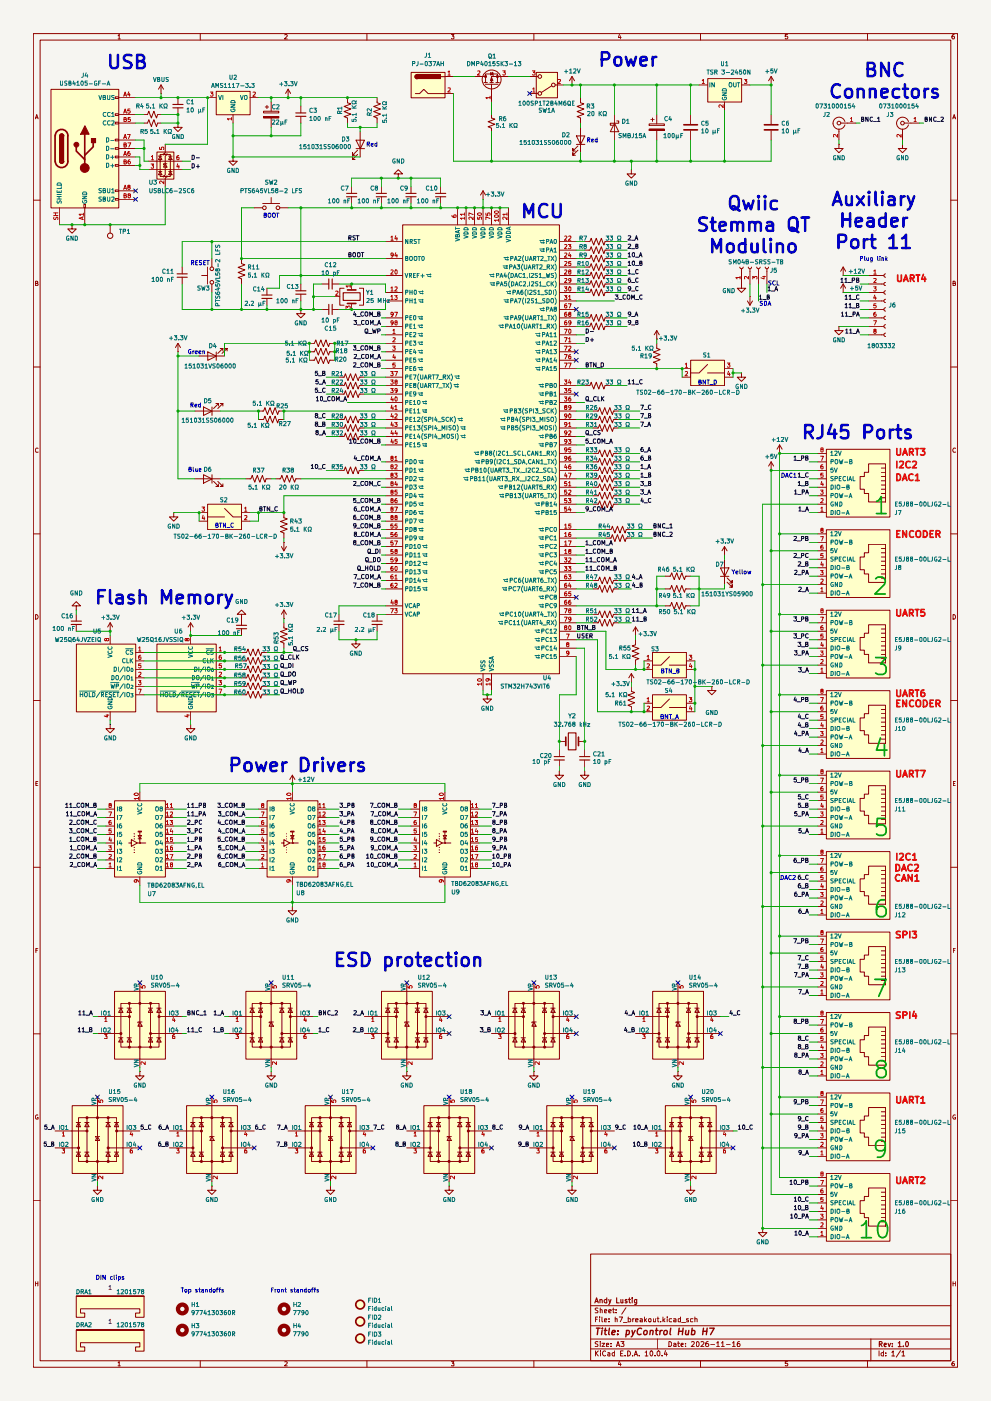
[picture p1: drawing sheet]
<svg xmlns="http://www.w3.org/2000/svg" width="297mm" height="420mm" viewBox="0 0 297 420" stroke-linecap="round" stroke-linejoin="round" font-family="sans-serif">
<path d="M0 0h297v420.1h-297z" fill="#f6f5f1"/>
<g fill="none" stroke="#8f0000" stroke-width=".3">
<path d="M10 10.1h277v399.9h-277zM12 12h273v396.1h-273zM35.4 10.8l.3-.5v1.4M35.4 11.7h.7M60 10.1v1.9M85.3 10.5l.6-.2 .2 .5-.8 .9h.8M110 10.1v1.9M135.3 10.3h.8l-.5 .5 .5 .2v.5l-.3 .2-.5-.2M160 10.1v1.9M185.7 10.3l-.4 1h.9M185.9 10.8v.9M210 10.1v1.9"/>
<path d="M236.1 10.3h-.7v.7l.5-.2 .2 .6-.2 .3-.5-.2M260 10.1v1.9M286 10.3l-.4 .1-.3 .5v.5l.3 .3 .4-.1v-.7l-.4-.1-.3 .3M10.6 35.6l.4-1.2 .4 1.2M10.7 35.3h.6M285.6 35.6l.4-1.2 .4 1.2M285.7 35.3h.6M10 60h2M285 60h2M10.7 85l.6-.1v-.5l-.6-.1v1.4h.5l.2-.4-.3-.3M285.7 85l.6-.1v-.5l-.6-.1v1.4h.5l.2-.4-.3-.3M10 110.1h2"/>
<path d="M285 110.1h2M11.4 134.5l-.2-.1a.71 .71 0 0 0-.6 .5 .71 .71 0 0 0 .2 .7h.6M286.4 134.5l-.2-.1a.71 .71 0 0 0-.6 .5 .71 .71 0 0 0 .2 .7h.6M10 160.1h2M285 160.1h2M10.7 184.3a.68 .68 0 0 1 .7 .7 .68 .68 0 0 1-.7 .7zM285.7 184.3a.68 .68 0 0 1 .7 .7 .68 .68 0 0 1-.7 .7zM10 210.1h2M285 210.1h2M10.8 234.9h.4M11.3 234.4h-.5v1.2h.5M285.7 234.9h.5"/>
<path d="M286.3 234.4h-.6v1.2h.6M10 260.1h2M285 260.1h2M10.8 285h.4M11.3 284.4h-.5v1.3M285.7 285h.5M286.3 284.4h-.6v1.3M10 310h2M285 310h2M11.3 334.4a.66 .66 0 0 0-.7 .4 .66 .66 0 0 0 .2 .8l.6-.1v-.4h-.2M286.3 334.4a.66 .66 0 0 0-.7 .4 .66 .66 0 0 0 .2 .8l.6-.1v-.4h-.2M10 360.1h2"/>
<path d="M177 376.1h108v32h-108zM285 360.1h2M10.7 384.4v1.3M10.7 385h.6M11.3 384.4v1.3M177 397.6h108M177 391.6h108M178.5 395.6h.5M179.2 395h-.7v1.4M179.2 392.3h-.7l-.1 .4 .8 .7-.1 .3h-.7M179.7 395v.1M179.7 395.5v.9"/>
<path d="M179.9 392.9l.5-.1 .1 .9M179.9 392.3v1.4M180.4 395v1.2l.3 .2M181.2 395.9l.7-.1-.1-.3-.6 .1 .1 .8h.5M181.2 393.3l.7-.2-.1-.3-.6 .1 .1 .8h.5M182.5 393.3l.7-.2-.1-.3-.6 .1v.8h.6M182.5 396.3v.1M182.5 395.5v.1M183.6 392.8h.5M183.8 392.3v1.2l.3 .2M184.4 395.6l.6-.1v.9M184.4 395v1.4"/>
<path d="M184.7 393.6v.1M184.7 392.8v.1M185.6 395h1l-.7 1.4M186.9 396.6h1.1M187.6 392.2l-1.2 1.9M188.3 395v1.4h.6l.1-.8-.7-.1M189.7 395.5v.9M190.1 395.5l-.4 .2M190.5 395.9l.8-.1-.1-.3-.7 .1 .1 .8h.6M191.9 395.5l.6 .1v.8h-.6v-.5l.6-.1M193.2 395v1.4M193.4 395.9l.4 .5"/>
<path d="M193.8 395.5l-.6 .5M194.5 395.6l.6-.1v.9l-.6-.1zM195.8 395.5l.1 .9 .5-.1M196.4 395.5v.9M196.9 395.5h.6M197.2 395v1.2l.3 .2M198 396.3v.1M198.7 395v1.4M198.9 395.9l.4 .5M199.3 395.5l-.6 .5M200 395v.1M200 395.5v.9"/>
<path d="M201.3 395.5h-.6l-.1 .2 .1 .7h.6M201.9 395.5l.7 .1v.8h-.7v-.5l.7-.1M204 395v1.4h-.6l-.1-.8 .7-.1M204.3 396.6h1.2M206.3 395.5l-.6 .1 .1 .3 .5 .1v.4h-.6M207.7 395.5h-.6l-.2 .2 .2 .7h.6M208.3 395.6l.6-.1 .1 .9M208.3 395v1.4M285.7 385h.6M285.7 384.4v1.3M286.3 384.4v1.3M35.4 408.7l.3-.4v1.3"/>
<path d="M35.4 409.6h.7M60 408.1v1.9M85.3 408.4l.6-.1 .2 .4-.8 .9h.8M110 408.1v1.9M135.3 408.3h.8l-.5 .6h.5v.6h-.8M160 408.1v1.9M177 404.5h108M177 401.6h108M178.5 405.1v1.6M178.6 405.8l.7 .9M179.2 402.4l-.6-.1-.2 .3 .1 .3 .7 .5-.2 .5-.6-.1M179.3 405.1l-.8 .9"/>
<path d="M179.9 402.3v.2M179.9 402.8v1.1M180 405.1v.2M180 405.6v1.1M180.4 402.8h.9l-.9 1.1h.9M181.5 405.3l-.1-.1a.67 .67 0 0 0-.8 .7 .67 .67 0 0 0 .9 .6M181.8 403.4l.7-.2-.2-.4-.5 .1v.9h.6M182.2 405.7h.5l.1 1M182.8 406l-.5 .1-.2 .2 .2 .4 .5-.1M183.1 403.7v.2M183.1 402.9v.1M184.1 405.7l-.4-.1-.2 .3 .1 .6 .5 .1"/>
<path d="M184.1 405.1v1.6M184.7 403.9l.6-1.6 .5 1.6M184.9 403.4h.7M185.7 408.3l-.4 .9h.9M185.9 408.8v.8M186 405.9h.5M186.1 402.3h.9l-.5 .6 .4 .1v.7l-.1 .2-.7-.2M186.8 405.1h-.8v1.6h.8M187.4 406.5v.2M188.1 405.1a.77 .77 0 0 1 .9 .8 .77 .77 0 0 1-.9 .8zM189.6 406.5v.2M190.1 406.7l.5-1.6 .5 1.6"/>
<path d="M190.2 406.2h.7M191.6 406.5v.2M193.4 405.6l.4-.5v1.6M193.4 406.7h.8M195.2 405.1a.82 .82 0 0 1 .5 .8 .82 .82 0 0 1-.5 .8l-.4-.6 .1-.7zM196.3 406.5v.2M197 405.4l.4-.3 .4 .3v.9l-.4 .4-.5-.6zM197 401.6v2.9M198.5 406.5v.2M199.5 405l-.4 1.1h1M199.8 405.6v1.1M200.5 402.3a.77 .77 0 0 1 .8 .8 .77 .77 0 0 1-.8 .8z"/>
<path d="M201.9 402.9l.7 .1v.9M202.6 403.2l-.7 .2v.4h.7M203.1 402.8h.6M203.3 402.3v1.3l.4 .3M204.1 403.4l.7-.2-.2-.4-.5 .2v.6l.2 .3 .4-.1M205.5 403.7v.2M205.5 402.9v.1M207.3 402.5l.6-.2 .2 .5-.9 1.1h.9M208.8 402.5l.2-.2a.82 .82 0 0 1 .6 .8 .82 .82 0 0 1-.6 .8l-.3-.6zM210 408.1v1.9M210.1 402.5l.6-.2 .3 .5-.9 1.1h.9M212.3 402.3h-.4a1.04 1.04 0 0 0-.2 1.5h.6l.1-.6-.3-.3-.6 .3"/>
<path d="M213 403.3h1.2M214.8 402.8l.4-.5v1.6M214.8 403.9h.8M216.2 402.8l.5-.5v1.6M216.2 403.9h.9M217.8 403.3h1.1M219.5 402.8l.5-.5v1.6M219.5 403.9h.9M221.7 402.3h-.3a1.02 1.02 0 0 0-.2 1.6l.5-.2 .1-.5-.2-.3-.6 .3M236.1 408.3h-.7v.6h.5l.2 .2-.1 .5-.6-.1M260 408.1v1.9M261 401.6v6.5"/>
<path d="M263.5 405.1v1.6M264.8 405.7l-.4-.1-.3 .3 .1 .7h.6M264.8 405.1v1.6M265.5 406.5v.2M265.5 405.7v.2M267.3 405.6l.4-.5v1.6M267.3 406.7h.8M269.9 405l-1.3 2M270.3 405.6l.5-.5v1.6M270.3 406.7h.9M286 408.3l-.5 .1-.2 .5 .2 .7h.5v-.7h-.4l-.3 .2"/>
</g>
<g fill="none" stroke="#8f0000" stroke-width=".34">
<path d="M178.3 390.7l.5-1.5 .5 1.5M178.5 390.3h.7M179.8 389.9l.6-.1 .1 .9M179.8 389.7v1M181.9 389.8l-.5-.1-.3 .3 .2 .7h.6M181.9 389.2v1.5M182.5 389.7l.3 1M183.1 389.7l-.6 1.5M184.8 389.2v1.5h.8M186.1 389.7v1l.6-.1M186.7 389.7v1M188 389.8l-.5-.1-.1 .3 .6 .3v.4h-.6"/>
<path d="M188.4 389.7h.6M188.6 389.2v1.3l.4 .2M189.5 389.2v.2M189.5 389.7v1M190.8 389.7v1.2l-.2 .3h-.4M190.8 389.8l-.4-.1-.2 .3v.7h.6M263.6 403.1l.7-.1 .1-.4-.2-.3h-.6v1.6M263.9 403.1l.5 .8M265 403.4l.7-.2-.2-.4-.5 .2v.6l.2 .3 .4-.1M266.2 402.8l.3 1.1 .5-1.1M267.5 403.7v.2M267.5 402.9v.1"/>
<path d="M269.2 402.8l.5-.5v1.6M269.2 403.9h1M270.8 403.7v.2M271.5 402.5l.3-.2a.82 .82 0 0 1 .5 .8 .82 .82 0 0 1-.5 .8l-.4-.6z"/>
</g>
<g fill="none" stroke="#8f0000" stroke-width=".42">
<path d="M178.8 398.3h1.1M179.3 398.3l-.3 2M180.5 399l-.2 1.3M180.6 398.3v.2M181.1 399h.8M181.5 398.3l-.2 1.7 .4 .3M182.7 398.3l-.3 1.7 .3 .3M183.4 399.7l1-.3v-.3h-.8l-.3 .9 .3 .3 .6-.1M185.3 399.1v.1M187.7 399.1l.6-.1 .4 .3-.3 .9h-.7M187.8 399l-.2 1.9M189.4 399l.3 1.3"/>
<path d="M190.4 399l-1.2 1.9M192.3 398.5l-.1-.1a.97 .97 0 0 0-1.1 .7 .97 .97 0 0 0 .6 1.2l.5-.2M193.1 399.2l.3-.2 .5 .2-.1 1-.8-.1zM194.9 399.2l.8-.1-.1 1.2M194.9 399l-.1 1.3M196.5 399h.7M196.8 398.3l-.2 1.7 .5 .3M197.9 399l-.2 1.3M198.5 399l-.7 .3M199.1 399.2l.3-.2 .5 .2-.1 1-.8-.1zM201 398.3l-.2 1.7 .2 .3M203.5 399.2h1.1"/>
<path d="M203.6 398.3l-.3 2M204.8 398.3l-.3 2M205.6 399l-.1 1.2 .8-.1M206.5 399l-.2 1.3M207.4 399.1l.6-.1 .3 .3-.2 .9h-.8M207.5 398.3l-.3 2M210.7 399.2h1.2M210.9 398.3l-.3 2M212 398.3l-.3 2M212.7 398.3h1.4l-1.1 2M185.2 400.1l-.1 .2"/>
</g>
<g fill="#ffffc9">
<path d="M34.3 297.3h15.2v20.3h-15.2z"/>
<path d="M73.7 297.3h15.2v20.3h-15.2z"/>
<path d="M55.9 331.6h15.2v20.3h-15.2z"/>
<path d="M21.6 331.6h15.2v20.3h-15.2z"/>
<path d="M22.9 388.7h20.3v6.4h-2.6v-1.3h1.3v-1.3h-17.8v1.3h1.3v1.3h-2.5v-6.4h20.3z"/>
<path d="M22.9 398.9h20.3v6.3h-2.6v-1.3h1.3v-1.2h-17.8v1.2h1.3v1.3h-2.5v-6.3h20.3z"/>
<path d="M91.4 331.6h15.3v20.3h-15.3z"/>
<path d="M127 331.6h15.2v20.3h-15.2z"/>
<path d="M152.4 297.3h15.2v20.3h-15.2z"/>
<path d="M114.3 297.3h15.2v20.3h-15.2z"/>
<path d="M195.6 195.7h10.1v7.6h-10.1z"/>
<path d="M120.6 67.4h47v134.6h-47z"/>
<path d="M62.2 151.2h10.2v7.6h-10.2z"/>
<path d="M47 193.1h17.8v20.3h-17.8z"/>
<path d="M22.9 193.1h17.7v20.3h-17.7z"/>
<path d="M247.6 279.5h19.1v20.3h-19.1z"/>
<path d="M247.6 255.4h19.1v20.3h-19.1z"/>
<path d="M247.6 158.8h19.1v20.4h-19.1z"/>
<path d="M247.6 134.7h19.1v20.3h-19.1z"/>
<path d="M247.6 207.1h19.1v20.3h-19.1z"/>
<path d="M247.6 231.2h19.1v20.3h-19.1z"/>
<path d="M247.6 183h19.1v20.3h-19.1z"/>
<path d="M195.6 297.3h15.2v20.3h-15.2z"/>
<path d="M195.6 208.4h10.1v7.6h-10.1z"/>
<path d="M199.4 331.6h15.2v20.3h-15.2z"/>
<path d="M163.8 331.6h15.3v20.3h-15.3z"/>
<path d="M247.6 303.6h19.1v20.3h-19.1z"/>
<path d="M247.6 351.9h19.1v20.3h-19.1z"/>
<path d="M247.6 327.7h19.1v20.4h-19.1z"/>
<path d="M34.3 240.1h15.2v22.9h-15.2z"/>
<path d="M80 240.1h15.2v22.9h-15.2z"/>
<path d="M125.7 240.1h15.3v22.9h-15.3z"/>
<path d="M207 108h10.2v7.7h-10.2z"/>
<path d="M160.7 21.7h6.3v7.6h-6.3z"/>
<path d="M212.1 23.5h10.1v7.1h-10.1z"/>
<path d="M64.8 27.3h10.1v7.1h-10.1z"/>
<path d="M47 45.6h5.1v8.1h-5.1z"/>
<path d="M123.2 21.7h10.1v7.6h-10.1z"/>
<path d="M15.2 26.8h20.4v35.5h-20.4z"/>
<circle cx="107.9" cy="401.4" r="1.31"/>
<circle cx="107.9" cy="391.2" r="1.31"/>
<circle cx="107.9" cy="396.3" r="1.31"/>
</g>
<g fill="none" stroke="#0c0c0c" stroke-width=".3">
<path d="M23.5 308.5l.3-.3v1.3M23.5 309.5h.6M23.6 303.4l.4-.3v1.3M23.6 304.4h.7M24.6 308.5l.4-.3v1.3M24.6 309.5h.8M24.8 303.4l.3-.3v1.3M24.8 304.4h.8M25.6 309.5h1M25.8 304.5h1M26.8 308.8l.6-.1 .1-.4-.7-.1v1.3h.5l.3-.5-.3-.2M26.8 304.4l.5-1.3 .4 1.3"/>
<path d="M27 304h.6"/>
</g>
<path d="M34.3 297.3h15.3v20.3h-15.3zM34.2 304.9h4.6M34.3 310h1.9M36.2 300.9h11.5v13.1h-11.5zM38.8 300.9v13.1M45.1 300.9v13.1" fill="none" stroke="#8f0000" stroke-width=".3"/>
<path d="M36 309.7h.4v.5h-.4z" fill="#8f0000"/>
<path d="M35.6 302.3h1.2M35.6 311.2h1.2M36 309.7h.4v.5h-.4zM36.2 302.3l.6 1.3h-1.2zM36.2 311.2l.6 1.3h-1.2z" fill="none" stroke="#8f0000" stroke-width=".3"/>
<path d="M38.6 300.7h.4v.4h-.4z" fill="#8f0000"/>
<path d="M38.6 300.7h.4v.4h-.4z" fill="none" stroke="#8f0000" stroke-width=".3"/>
<path d="M38.6 304.7h.4v.4h-.4z" fill="#8f0000"/>
<path d="M38.6 304.7h.4v.4h-.4z" fill="none" stroke="#8f0000" stroke-width=".3"/>
<path d="M38.6 313.8h.4v.5h-.4z" fill="#8f0000"/>
<path d="M41.9 297.3v20.3M38.1 302.3h1.3M38.1 311.2h1.3M38.6 313.8h.4v.5h-.4zM38.8 302.3l.6 1.3h-1.3zM38.8 311.2l.6 1.3h-1.3z" fill="none" stroke="#8f0000" stroke-width=".3"/>
<path d="M41.7 300.7h.4v.4h-.4z" fill="#8f0000"/>
<path d="M41.7 300.7h.4v.4h-.4z" fill="none" stroke="#8f0000" stroke-width=".3"/>
<path d="M41.7 313.8h.4v.5h-.4z" fill="#8f0000"/>
<path d="M41.7 313.8h.4v.5h-.4zM41.9 306.5l.7 1.3h-1.3zM42.6 306.5h-1.3v.2" fill="none" stroke="#8f0000" stroke-width=".3"/>
<path d="M44.9 300.7h.4v.4h-.4z" fill="#8f0000"/>
<path d="M44.9 300.7h.4v.4h-.4z" fill="none" stroke="#8f0000" stroke-width=".3"/>
<path d="M44.9 309.7h.4v.5h-.4z" fill="#8f0000"/>
<path d="M44.9 309.7h.4v.5h-.4z" fill="none" stroke="#8f0000" stroke-width=".3"/>
<path d="M44.9 313.8h.4v.5h-.4z" fill="#8f0000"/>
<path d="M44.4 302.3h1.3M44.4 311.2h1.3M44.9 313.8h.4v.5h-.4zM45.1 302.3l.6 1.3h-1.3zM45.1 311.2l.6 1.3h-1.3z" fill="none" stroke="#8f0000" stroke-width=".3"/>
<path d="M47.5 304.7h.4v.4h-.4z" fill="#8f0000"/>
<g fill="none" stroke="#8f0000" stroke-width=".3">
<path d="M41.9 294.7v2.6M73.7 297.3h15.2v20.3h-15.2zM29.2 304.9h5.1M29.2 310h5.1M41.9 317.6v2.5M45.1 310h9.5M47 302.3h1.3M47 311.2h1.3M47.5 304.7h.4v.4h-.4zM47.7 302.3l.6 1.3h-1.3zM47.7 311.2l.6 1.3h-1.3zM47.7 304.9h6.9"/>
<path d="M73.6 304.9h4.5M73.7 310h1.9M75.6 300.9h11.4v13.1h-11.4zM78.1 300.9v13.1M84.5 300.9v13.1M81.3 321.4v1.3h1.2l-1.2 1.2-1.3-1.2h1.3M81.3 321.4h.1"/>
</g>
<path d="M42.2 295.7v.5l.6 .1-.1-.5 .6-.2 .2 .2-.2 .5M31.3 310.2h.8l-.4 .5 .4 .1v.6h-.8M31.4 305.6l.3-.5v1.3M31.4 306.4h.7M43.5 318.4v.9l-.9-.9-.4 .2 .1 .6M52 305.1l-.3 .9h.8M52.3 310.2l-.6 .4v.8h.7v-.6l-.4-.1-.3 .3M52.3 305.6v.8" fill="none" stroke="#b20000" stroke-width=".3"/>
<g fill="none" stroke="#006f6f" stroke-width=".3">
<path d="M40.2 296.2l1.3 .4-1.3 .4M40.9 295.7l-.1-.6h-.4l-.2 .6h1.3M30.5 303.2v1.3M30.5 308.3v1.2M31.1 303.4l.2-.2 .5 .2v.9l-.2 .2-.5-.2zM31.1 308.4l.2-.1 .5 .1v1l-.2 .1-.5-.1zM32.3 303.5l.4-.3v1.3M32.3 308.4l.6-.1 .2 .3-.8 .9h.8M32.3 304.5h.8M40.2 319.1l1.3 .4-1.3 .5M40.2 317.9h1.3l-1.3 .8h1.3M50.8 303.2v1.3"/>
<path d="M50.8 308.3v1.2M51.4 303.4l.2-.2 .6 .2v.9l-.3 .2-.5-.2zM51.4 308.4l.2-.1 .6 .1v1l-.3 .1-.5-.1zM52.6 303.2h.8l-.4 .5 .4 .2v.3l-.2 .3-.6-.2M53 308.2l-.3 .9h.7M53.3 308.7v.8"/>
</g>
<path d="M75.4 309.7h.4v.5h-.4z" fill="#8f0000"/>
<path d="M74.9 302.3h1.3M74.9 311.2h1.3M75.4 309.7h.4v.5h-.4zM75.6 302.3l.6 1.3h-1.3zM75.6 311.2l.6 1.3h-1.3z" fill="none" stroke="#8f0000" stroke-width=".3"/>
<path d="M77.9 300.7h.5v.4h-.5z" fill="#8f0000"/>
<path d="M77.9 300.7h.5v.4h-.5z" fill="none" stroke="#8f0000" stroke-width=".3"/>
<path d="M77.9 304.7h.5v.4h-.5z" fill="#8f0000"/>
<path d="M77.9 304.7h.5v.4h-.5z" fill="none" stroke="#8f0000" stroke-width=".3"/>
<path d="M77.9 313.8h.5v.5h-.5z" fill="#8f0000"/>
<path d="M81.3 297.3v20.3M77.5 302.3h1.2M77.5 311.2h1.2M77.9 313.8h.5v.5h-.5zM78.1 302.3l.6 1.3h-1.2zM78.1 311.2l.6 1.3h-1.2z" fill="none" stroke="#8f0000" stroke-width=".3"/>
<path d="M81.1 300.7h.4v.4h-.4z" fill="#8f0000"/>
<path d="M81.1 300.7h.4v.4h-.4z" fill="none" stroke="#8f0000" stroke-width=".3"/>
<path d="M81.1 313.8h.4v.5h-.4z" fill="#8f0000"/>
<path d="M81.1 313.8h.4v.5h-.4zM81.3 306.5l.7 1.3h-1.3zM82 306.5h-1.3v.2" fill="none" stroke="#8f0000" stroke-width=".3"/>
<path d="M84.3 300.7h.4v.4h-.4z" fill="#8f0000"/>
<path d="M84.3 300.7h.4v.4h-.4z" fill="none" stroke="#8f0000" stroke-width=".3"/>
<path d="M84.3 309.7h.4v.5h-.4z" fill="#8f0000"/>
<path d="M84.3 309.7h.4v.5h-.4z" fill="none" stroke="#8f0000" stroke-width=".3"/>
<path d="M84.3 313.8h.4v.5h-.4z" fill="#8f0000"/>
<path d="M83.8 302.3h1.3M83.8 311.2h1.3M84.3 313.8h.4v.5h-.4zM84.5 302.3l.6 1.3h-1.3zM84.5 311.2l.6 1.3h-1.3z" fill="none" stroke="#8f0000" stroke-width=".3"/>
<path d="M86.8 304.7h.4v.4h-.4z" fill="#8f0000"/>
<g fill="none" stroke="#8f0000" stroke-width=".3">
<path d="M81.3 294.7v2.6M68.6 304.9h5.1M68.6 310h5.1M81.3 317.6v2.5M84.5 310h9.5M86.4 302.3h1.2M86.4 311.2h1.2M86.8 304.7h.4v.4h-.4zM87 302.3l.6 1.3h-1.2zM87 311.2l.6 1.3h-1.2zM87 304.9h7M55.8 339.2h4.6"/>
<path d="M55.9 331.6h15.3v20.3h-15.3zM57.8 335.2h11.5v13.1h-11.5zM60.4 335.2v13.1M66.7 335.2v13.1M55.9 344.3h1.9"/>
</g>
<path d="M81.6 295.7v.5l.6 .1-.2-.5 .6-.2 .3 .2-.2 .5M70.7 310.2h.8l-.5 .5 .5 .1v.6h-.8M70.8 305.6l.3-.5v1.3M70.8 306.4h.7M82.9 318.4v.9l-.9-.9-.4 .2 .1 .6M91.4 305.1l-.3 .9h.8M91.7 310.2l-.6 .4v.8h.7v-.6l-.4-.1-.3 .3M91.7 305.6v.8" fill="none" stroke="#b20000" stroke-width=".3"/>
<g fill="none" stroke="#006f6f" stroke-width=".3">
<path d="M79.6 296.2l1.3 .4-1.3 .4M80.3 295.7l-.1-.6h-.4l-.2 .6h1.3M69.8 303.2v1.3M69.8 308.3v1.2M70.4 303.4l.3-.2 .5 .2v.9l-.2 .2-.6-.2zM70.4 308.4l.3-.1 .5 .1v1l-.2 .1-.6-.1zM71.7 303.5l.4-.3v1.3M71.7 308.4l.5-.1 .3 .3-.9 .9h.9M71.7 304.5h.8M79.6 319.1l1.3 .4-1.3 .5M79.6 317.9h1.3l-1.3 .8h1.3M90.2 303.2v1.3"/>
<path d="M90.2 308.3v1.2M90.8 303.4l.2-.2 .5 .2v.9l-.2 .2-.5-.2zM90.8 308.4l.2-.1 .5 .1v1l-.2 .1-.5-.1zM91.9 303.2h.9l-.4 .5 .4 .2v.3l-.3 .3-.6-.2M92.4 308.2l-.4 .9h.8M92.6 308.7v.8"/>
</g>
<g fill="none" stroke="#0c0c0c" stroke-width=".3">
<path d="M56.2 308.5l.4-.3v1.3M56.2 309.5h.8M56.3 303.7l.7-.3-.2-.3h-.5v1.3h.5l.2-.6-.3-.1M57.4 308.5l.4-.3v1.3M57.4 309.5h.8M58.3 303.1v1.3l-.7-1.3v1.3M58.4 309.5h1M59.6 303.2a.61 .61 0 0 0-.8 .4 .61 .61 0 0 0 .6 .8l.2-.2M59.9 304.5h.9M60.4 308.3l-.5-.1a.61 .61 0 0 0-.3 .8 .61 .61 0 0 0 .8 .3M61 303.4l.5-.3v1.3M61 304.4h.8"/>
<path d="M64 308.5l.3-.3v1.3M64 309.5h.8M64.2 303.4l.3-.3v1.3M64.2 304.4h.7M64.9 309.5h1.1M65.2 304.5h.9M66.2 304.4l.4-1.3 .5 1.3M66.2 308.8l.6-.1 .1-.4-.7-.1v1.3h.5l.3-.5-.4-.2M66.4 304h.6M42.9 337.4h-.6l-.1 .6 .6-.2 .2 .6-.2 .3-.6-.2M43.3 338.8h.9M45.2 337.5a.61 .61 0 0 0-.8 .4 .61 .61 0 0 0 .6 .8l.2-.2"/>
<path d="M48.3 337.4l-.5 .1-.1 .9 .2 .3 .5-.3-.2-.6-.5 .3M48.7 338.8h.9M49.7 338.7l.4-1.3 .4 1.3M49.9 338.2h.6M48.1 342.5l-.4 .1-.2 .9 .3 .2 .5-.2-.3-.6-.5 .3M48.4 343.8h1M49.7 343.1l.6-.1 .1-.4-.7-.1v1.2h.5l.3-.4-.4-.2"/>
</g>
<path d="M57.6 344h.4v.5h-.4z" fill="#8f0000"/>
<path d="M57.1 336.6h1.3M57.8 336.6l.6 1.3h-1.3zM57.1 345.5h1.3M57.6 344h.4v.5h-.4zM57.8 345.5l.6 1.3h-1.3z" fill="none" stroke="#8f0000" stroke-width=".3"/>
<path d="M60.2 335h.4v.4h-.4z" fill="#8f0000"/>
<path d="M60.2 335h.4v.4h-.4z" fill="none" stroke="#8f0000" stroke-width=".3"/>
<path d="M60.2 339h.4v.4h-.4z" fill="#8f0000"/>
<path d="M60.2 339h.4v.4h-.4z" fill="none" stroke="#8f0000" stroke-width=".3"/>
<path d="M60.2 348.1h.4v.4h-.4z" fill="#8f0000"/>
<path d="M59.7 336.6h1.3M60.4 336.6l.6 1.3h-1.3zM63.5 331.6v20.3M59.7 345.5h1.3M60.2 348.1h.4v.4h-.4zM60.4 345.5l.6 1.3h-1.3z" fill="none" stroke="#8f0000" stroke-width=".3"/>
<path d="M63.3 335h.4v.4h-.4z" fill="#8f0000"/>
<path d="M63.3 335h.4v.4h-.4z" fill="none" stroke="#8f0000" stroke-width=".3"/>
<path d="M63.3 348.1h.4v.4h-.4z" fill="#8f0000"/>
<path d="M63.3 348.1h.4v.4h-.4zM63.5 340.8l.7 1.3h-1.3zM64.2 340.8h-1.3v.2" fill="none" stroke="#8f0000" stroke-width=".3"/>
<path d="M66.5 335h.4v.4h-.4z" fill="#8f0000"/>
<path d="M66.5 335h.4v.4h-.4z" fill="none" stroke="#8f0000" stroke-width=".3"/>
<path d="M66.5 344h.4v.5h-.4z" fill="#8f0000"/>
<path d="M66.5 344h.4v.5h-.4z" fill="none" stroke="#8f0000" stroke-width=".3"/>
<path d="M66.5 348.1h.4v.4h-.4z" fill="#8f0000"/>
<path d="M66 336.6h1.3M66.7 336.6l.6 1.3h-1.3zM66 345.5h1.3M66.5 348.1h.4v.4h-.4zM66.7 345.5l.6 1.3h-1.3z" fill="none" stroke="#8f0000" stroke-width=".3"/>
<path d="M69.1 339h.4v.4h-.4z" fill="#8f0000"/>
<g fill="none" stroke="#8f0000" stroke-width=".3">
<path d="M21.5 339.2h4.6M21.6 331.6h15.3v20.3h-15.3zM23.5 335.2h11.5v13.1h-11.5zM26.1 335.2v13.1M32.4 335.2v13.1M41.9 321.4v1.3h1.3l-1.3 1.2-1.3-1.2h1.3M41.9 321.4h.1M50.8 339.2h5.1M63.5 329v2.6M68.6 336.6h1.2M69.1 339h.4v.4h-.4zM69.3 336.6l.5 1.3h-1.2z"/>
<path d="M69.3 339.2h6.9M21.6 344.3h1.9M50.8 344.3h5.1M63.5 355.7v1.3h1.3l-1.3 1.2-1.3-1.2h1.3M63.5 355.7h.1M63.5 351.9v2.5M66.7 344.3h9.5M68.6 345.5h1.2M69.3 345.5l.5 1.3h-1.2z"/>
</g>
<path d="M53 339.9l.3-.5v1.3M63.8 329.9v.6l.6 .1-.1-.5 .6-.2 .2 .2-.2 .5M73.6 339.4l-.3 .9h.8M73.9 339.9v.8M52.9 344.5h.8l-.4 .5 .4 .1v.6h-.8M53 340.7h.7M65.1 352.7v.9l-.9-.9-.4 .2 .1 .6M73.9 344.5l-.6 .3v.9h.7v-.6l-.4-.1-.3 .3" fill="none" stroke="#b20000" stroke-width=".3"/>
<g fill="none" stroke="#006f6f" stroke-width=".3">
<path d="M52.1 337.5v1.3M52.7 337.7l.2-.2 .5 .2v.9l-.2 .2-.5-.2zM53.9 337.8l.4-.3v1.3M53.9 338.8h.8M61.8 330.5l1.3 .4-1.3 .4M62.5 330l-.1-.6h-.4l-.2 .6h1.3M72.4 337.5v1.3M73 337.7l.2-.2 .5 .2v.9l-.2 .2-.5-.2zM74.2 337.5h.8l-.4 .5 .4 .2v.3l-.2 .3-.6-.2M52.1 342.6v1.2M52.7 342.7l.2-.1 .5 .1v1l-.2 .1-.5-.1zM53.9 342.6h.5l.3 .3-.9 .9h.9"/>
<path d="M61.8 353.4l1.3 .4-1.3 .4M61.8 352.2h1.3l-1.3 .8h1.3M72.4 342.6v1.2M73 342.7l.2-.1 .5 .1v1l-.2 .1-.5-.1zM74.6 342.5l-.3 .9h.7M74.8 343v.8"/>
</g>
<path d="M14.1 337.4h-.6l-.1 .6 .5-.2 .2 .6-.2 .3-.5-.2M14.4 338.8h.9M15.4 338.7l.4-1.3 .5 1.3M15.6 338.2h.6M13.9 342.5h-.6l-.1 .6 .5-.2 .3 .6-.3 .2-.5-.1M14.1 343.8h1.1M15.4 343.1l.6-.1 .1-.4-.7-.1v1.2h.5l.3-.4-.4-.2" fill="none" stroke="#0c0c0c" stroke-width=".3"/>
<path d="M23.3 344h.4v.5h-.4z" fill="#8f0000"/>
<path d="M22.9 336.6h1.2M23.5 336.6l.6 1.3h-1.2zM22.9 345.5h1.2M23.3 344h.4v.5h-.4zM23.5 345.5l.6 1.3h-1.2z" fill="none" stroke="#8f0000" stroke-width=".3"/>
<path d="M25.9 335h.4v.4h-.4z" fill="#8f0000"/>
<path d="M25.9 335h.4v.4h-.4z" fill="none" stroke="#8f0000" stroke-width=".3"/>
<path d="M25.9 339h.4v.4h-.4z" fill="#8f0000"/>
<path d="M25.9 339h.4v.4h-.4z" fill="none" stroke="#8f0000" stroke-width=".3"/>
<path d="M25.9 348.1h.4v.4h-.4z" fill="#8f0000"/>
<path d="M25.4 336.6h1.3M26.1 336.6l.6 1.3h-1.3zM29.2 331.6v20.3M25.4 345.5h1.3M25.9 348.1h.4v.4h-.4zM26.1 345.5l.6 1.3h-1.3z" fill="none" stroke="#8f0000" stroke-width=".3"/>
<path d="M29 335h.4v.4h-.4z" fill="#8f0000"/>
<path d="M29 335h.4v.4h-.4z" fill="none" stroke="#8f0000" stroke-width=".3"/>
<path d="M29 348.1h.4v.4h-.4z" fill="#8f0000"/>
<path d="M29 348.1h.4v.4h-.4zM29.2 340.8l.7 1.3h-1.3zM29.9 340.8h-1.3v.2" fill="none" stroke="#8f0000" stroke-width=".3"/>
<path d="M32.2 335h.4v.4h-.4z" fill="#8f0000"/>
<path d="M32.2 335h.4v.4h-.4z" fill="none" stroke="#8f0000" stroke-width=".3"/>
<path d="M32.2 344h.4v.5h-.4z" fill="#8f0000"/>
<path d="M32.2 344h.4v.5h-.4z" fill="none" stroke="#8f0000" stroke-width=".3"/>
<path d="M32.2 348.1h.4v.4h-.4z" fill="#8f0000"/>
<path d="M31.7 336.6h1.3M32.4 336.6l.6 1.3h-1.3zM31.7 345.5h1.3M32.2 348.1h.4v.4h-.4zM32.4 345.5l.6 1.3h-1.3z" fill="none" stroke="#8f0000" stroke-width=".3"/>
<path d="M34.8 339h.4v.4h-.4z" fill="#8f0000"/>
<g fill="none" stroke="#8f0000" stroke-width=".3">
<path d="M16.5 339.2h5.1M29.2 329v2.6M34.3 336.6h1.3M34.8 339h.4v.4h-.4zM35 336.6l.6 1.3h-1.3zM35 339.2h6.9M91.4 339.2h4.5M91.5 331.6h15.2v20.3h-15.2zM93.4 335.2h11.4v13.1h-11.4zM95.9 335.2v13.1M102.3 335.2v13.1M16.5 344.3h5.1"/>
<path d="M29.2 355.7v1.3h1.3l-1.3 1.2-1.3-1.2h1.3M29.2 355.7h.1M29.2 351.9v2.5M32.4 344.3h9.5M34.3 345.5h1.3M35 345.5l.6 1.3h-1.3zM91.4 344.3h2M22.9 388.7h20.3v6.4h-2.6v-1.3h1.3v-1.3h-17.8v1.3h1.3v1.3h-2.5v-6.4h20.3M22.9 398.9h20.3v6.3h-2.6v-1.3h1.3v-1.2h-17.8v1.2h1.3v1.3h-2.5v-6.3h20.3"/>
</g>
<path d="M18.7 339.9l.3-.5v1.3M29.5 329.9v.6l.6 .1-.1-.5 .6-.2 .2 .2-.2 .5M39.3 339.4l-.3 .9h.8M39.6 339.9v.8M18.6 344.5h.8l-.4 .5 .4 .1v.6h-.8M18.7 340.7h.7M30.8 352.7v.9l-.9-.9-.4 .2 .1 .6M39.6 344.5l-.6 .3v.9h.7v-.6l-.4-.1-.3 .3" fill="none" stroke="#b20000" stroke-width=".3"/>
<g fill="none" stroke="#006f6f" stroke-width=".3">
<path d="M17.8 337.5v1.3M18.4 337.7l.2-.2 .5 .2v.9l-.2 .2-.5-.2zM19.6 337.8l.4-.3v1.3M19.6 338.8h.8M27.5 330.5l1.3 .4-1.3 .4M28.2 330l-.1-.6h-.4l-.2 .6h1.3M38.1 337.5v1.3M38.7 337.7l.2-.2 .6 .2v.9l-.3 .2-.5-.2zM39.9 337.5h.8l-.4 .5 .4 .2v.3l-.2 .3-.6-.2M17.8 342.6v1.2M18.4 342.7l.2-.1 .5 .1v1l-.2 .1-.5-.1zM19.6 342.6h.6l.2 .3-.8 .9h.8"/>
<path d="M27.5 353.4l1.3 .4-1.3 .4M27.5 352.2h1.3l-1.3 .8h1.3M38.1 342.6v1.2M38.7 342.7l.2-.1 .6 .1v1l-.3 .1-.5-.1zM40.3 342.5l-.3 .9h.7M40.6 343v.8"/>
</g>
<g fill="none" stroke="#8f0000" stroke-width="1.3">
<circle cx="54.7" cy="392.6" r="1.31"/>
<circle cx="54.7" cy="398.9" r="1.31"/>
</g>
<path d="M77.1 337.4l-.4 .1-.2 .9 .3 .3 .5-.3-.3-.6-.5 .3M77.6 338.8h.9M79.5 337.5a.61 .61 0 0 0-.8 .4 .61 .61 0 0 0 .5 .8l.3-.2M83.1 337.4h.9l-.5 1.3M84.2 338.8h1M85.3 338.7l.4-1.3 .4 1.3M85.4 338.2h.6M83 342.5h.8l-.5 1.2M84 343.8h1M85.3 343.1l.6-.1v-.4l-.6-.1v1.2h.5l.2-.4-.3-.2" fill="none" stroke="#0c0c0c" stroke-width=".3"/>
<path d="M93.2 344h.4v.5h-.4z" fill="#8f0000"/>
<path d="M92.7 336.6h1.3M93.4 336.6l.6 1.3h-1.3zM92.7 345.5h1.3M93.2 344h.4v.5h-.4zM93.4 345.5l.6 1.3h-1.3z" fill="none" stroke="#8f0000" stroke-width=".3"/>
<path d="M95.7 335h.4v.4h-.4z" fill="#8f0000"/>
<path d="M95.7 335h.4v.4h-.4z" fill="none" stroke="#8f0000" stroke-width=".3"/>
<path d="M95.7 339h.4v.4h-.4z" fill="#8f0000"/>
<path d="M95.7 339h.4v.4h-.4z" fill="none" stroke="#8f0000" stroke-width=".3"/>
<path d="M95.7 348.1h.4v.4h-.4z" fill="#8f0000"/>
<path d="M95.2 336.6h1.3M95.9 336.6l.6 1.3h-1.3zM99.1 331.6v20.3M95.2 345.5h1.3M95.7 348.1h.4v.4h-.4zM95.9 345.5l.6 1.3h-1.3z" fill="none" stroke="#8f0000" stroke-width=".3"/>
<path d="M98.9 335h.4v.4h-.4z" fill="#8f0000"/>
<path d="M98.9 335h.4v.4h-.4z" fill="none" stroke="#8f0000" stroke-width=".3"/>
<path d="M98.9 348.1h.4v.4h-.4z" fill="#8f0000"/>
<path d="M98.9 348.1h.4v.4h-.4zM99.1 340.8l.6 1.3h-1.2zM99.7 340.8h-1.2v.2" fill="none" stroke="#8f0000" stroke-width=".3"/>
<path d="M102.1 335h.4v.4h-.4z" fill="#8f0000"/>
<path d="M102.1 335h.4v.4h-.4z" fill="none" stroke="#8f0000" stroke-width=".3"/>
<path d="M102.1 344h.4v.5h-.4z" fill="#8f0000"/>
<path d="M102.1 344h.4v.5h-.4z" fill="none" stroke="#8f0000" stroke-width=".3"/>
<path d="M102.1 348.1h.4v.4h-.4z" fill="#8f0000"/>
<path d="M101.6 336.6h1.3M102.3 336.6l.6 1.3h-1.3zM101.6 345.5h1.3M102.1 348.1h.4v.4h-.4zM102.3 345.5l.6 1.3h-1.3z" fill="none" stroke="#8f0000" stroke-width=".3"/>
<path d="M104.6 339h.4v.4h-.4z" fill="#8f0000"/>
<g fill="none" stroke="#8f0000" stroke-width=".3">
<path d="M87.6 271.9v1.2h1.3l-1.3 1.3-1.2-1.3h1.2M87.6 271.9h.1M86.4 339.2h5M99.1 329v2.6M104.1 336.6h1.3M104.6 339h.4v.4h-.4zM104.8 336.6l.6 1.3h-1.3zM104.8 339.2h7M126.9 339.2h4.6M127 331.6h15.3v20.3h-15.3zM128.9 335.2h11.5v13.1h-11.5zM131.5 335.2v13.1"/>
<path d="M137.8 335.2v13.1M86.4 344.3h5M99.1 351.9v2.5M102.3 344.3h9.5M104.1 345.5h1.3M104.8 345.5l.6 1.3h-1.3zM127 344.3h1.9"/>
</g>
<path d="M88.6 339.9l.3-.5v1.3M99.4 329.9v.6l.6 .1-.2-.5 .6-.2 .3 .2-.2 .5M109.1 339.4l-.2 .9h.7M109.5 339.9v.8M88.5 344.5h.7l-.4 .5 .4 .1v.6h-.7M88.6 340.7h.6M100.7 352.7v.9l-1-.9-.3 .2 .1 .6M109.5 344.5l-.6 .3v.9h.7v-.6l-.5-.1-.2 .3" fill="none" stroke="#b20000" stroke-width=".3"/>
<g fill="none" stroke="#006f6f" stroke-width=".3">
<path d="M87.6 337.5v1.3M88.2 337.7l.3-.2 .5 .2v.9l-.3 .2-.5-.2zM89.5 337.8l.3-.3v1.3M89.5 338.8h.8M97.4 330.5l1.2 .4-1.2 .4M98 330v-.6h-.5l-.1 .6h1.2M107.9 337.5v1.3M108.5 337.7l.3-.2 .5 .2v.9l-.2 .2-.6-.2zM109.7 337.5h.9l-.4 .5 .4 .2v.3l-.3 .3-.6-.2M87.6 342.6v1.2M88.2 342.7l.3-.1 .5 .1v1l-.3 .1-.5-.1zM89.5 342.6h.5l.3 .3-.9 .9h.9"/>
<path d="M97.4 353.4l1.2 .4-1.2 .4M97.4 352.2h1.2l-1.2 .8h1.2M107.9 342.6v1.2M108.5 342.7l.3-.1 .5 .1v1l-.2 .1-.6-.1zM110.2 342.5l-.4 .9h.8M110.4 343v.8"/>
</g>
<g fill="none" stroke="#8f0000" stroke-width="1.3">
<circle cx="85.1" cy="398.9" r="1.31"/>
<circle cx="85.1" cy="392.6" r="1.31"/>
</g>
<g fill="none" stroke="#8f0000" stroke-width=".51">
<circle cx="107.9" cy="391.2" r="1.31"/>
<circle cx="107.9" cy="396.3" r="1.31"/>
<circle cx="107.9" cy="401.4" r="1.31"/>
</g>
<g fill="none" stroke="#0c0c0c" stroke-width=".3">
<path d="M56.1 248.5h.9l-.4 .4 .4 .3v.3l-.3 .3-.6-.2M56.2 256.2l.6-.1 .2 .4-.9 .9h.9M56.2 253.9l.4-.3v1.2M56.2 258.7h.6l.2 .3-.9 .9h.9M56.2 251.4l.4-.4v1.3M56.2 241.2l.4-.3v1.2M56.2 246h.6l.2 .3-.9 .9h.9M56.2 243.8l.4-.4v1.3M56.2 254.8h.8M56.2 252.3h.8M56.2 242.1h.8M56.2 244.7h.8"/>
<path d="M57.2 257.5h1M57.2 254.9h1M57.2 249.9h1M57.2 247.3h1M57.2 252.4h1M57.4 241.2l.4-.3v1.2M57.4 243.8l.4-.4v1.3M57.4 242.1h.8M57.4 244.7h.8M58.4 242.2h1M58.4 244.8h1M58.5 256.8l.6-.1v-.6h-.6v1.3"/>
<path d="M58.5 254.3l.6-.1v-.6h-.6v1.2M58.5 259.3l.6-.1v-.5h-.6v1.2M58.5 251.7l.6-.1v-.6h-.6v1.3M58.5 249.2l.6-.1v-.6h-.6v1.3M58.5 246.6l.6-.1v-.5h-.6v1.2M59.5 254.8l.4-1.2 .5 1.2M59.5 259.9l.4-1.2 .5 1.2M59.7 241.6h.5l.2-.6-.7-.1v1.2M59.7 244.1h.5l.2-.6-.7-.1v1.3M59.7 254.4h.6M59.7 259.5h.6M59.8 256.7l.6-.2-.1-.4h-.5v1.3l.6-.1 .1-.3-.3-.3"/>
<path d="M59.8 251.6h.4l.2-.5-.6-.1v1.3l.6-.1 .1-.3-.3-.3M60.5 248.6a.61 .61 0 0 0-.8 .4 .61 .61 0 0 0 .5 .8l.3-.2M60.5 246a.61 .61 0 0 0-.8 .5 .61 .61 0 0 0 .5 .7l.3-.1M60.8 244.7l.4-1.3 .4 1.3M60.9 244.3h.6M61 241.5h.4l.2-.3v-.2l-.6-.1v1.2h.5l.1-.5-.2-.1M65.3 240.9h.7l-.4 .4 .4 .2v.5l-.2 .1-.5-.1M65.4 243.4h.8l-.4 .4 .4 .2v.5l-.2 .2-.6-.2M65.6 245.9l-.2 .9h.7M65.8 248.4l-.3 .9h.8M66 256.1l-.6 .3v.8l.2 .2 .4-.2v-.6l-.4-.1-.2 .3M66 246.4v.8"/>
<path d="M66 251h-.6v.6l.6-.1v.6l-.2 .2-.4-.2M66.1 258.7h-.4l-.2 1 .3 .2 .4-.1-.2-.7-.5 .2M66.1 248.9v.9M66.2 253.6h-.6l-.1 .6 .5-.2 .2 .7-.2 .1-.5-.1M66.3 257.5h1M66.3 247.3h1M66.3 252.4h1M66.3 242.2h1M66.5 254.9h1M66.5 249.9h1M66.5 244.8h1M68.3 256.2l-.6-.1a.63 .63 0 0 0-.2 .9 .63 .63 0 0 0 .8 .2"/>
<path d="M68.3 246h-.6a.63 .63 0 0 0-.2 .8 .63 .63 0 0 0 .8 .3M68.3 251.1l-.6-.1a.63 .63 0 0 0-.2 .9 .63 .63 0 0 0 .8 .2M68.3 241l-.6-.1a.63 .63 0 0 0-.2 .8 .63 .63 0 0 0 .8 .3M68.5 258.7h-.6l-.2 .2 .1 .9 .4 .1 .3-.1M68.5 253.7l-.6-.1-.2 .2 .1 .9 .4 .1 .3-.1M68.5 248.6l-.6-.1-.2 .3 .1 .8 .4 .2 .3-.2M68.5 243.5l-.6-.1-.2 .3 .1 .8 .4 .2 .3-.2M68.8 246.1l.2-.1 .6 .1v1l-.3 .1-.5-.1zM68.8 251.2l.2-.2 .6 .2v.9l-.3 .2-.5-.2zM68.8 241l.2-.1 .6 .1v1l-.3 .1-.5-.1zM69 256.1l.6 .2v.9l-.3 .2-.5-.2-.1-.2zM69 258.8l.2-.1 .6 .1v.7l-.3 .4-.5-.1z"/>
<path d="M69 253.7l.2-.1 .6 .1v.7l-.3 .4-.5-.1zM69 248.7l.2-.2 .6 .2v.6l-.3 .5-.5-.2zM69 243.6l.2-.2 .6 .2v.7l-.3 .4-.5-.2zM70.2 257.4v-1.3l.4 .9 .4-.9v1.3M70.2 247.2v-1.2l.4 .8 .4-.8v1.2M70.2 252.3v-1.3l.4 .9 .4-.9v1.3M70.2 242.1v-1.2l.4 .8 .4-.8v1.2M70.4 259.9v-1.2l.4 .8 .4-.8v1.2M70.4 254.8v-1.2l.4 .8 .4-.8v1.2M70.4 249.8v-1.3l.4 .8 .4-.8v1.3M70.4 244.7v-1.3l.4 .9 .4-.9v1.3M71.3 257.5h1"/>
<path d="M71.3 247.3h1M71.3 252.4h1M71.3 242.2h1M71.5 254.9h1M71.5 249.9h1M71.5 244.8h1M72.6 256.7l.6-.1v-.4l-.6-.1v1.3h.5l.2-.4-.3-.3M72.6 259.9l.4-1.2 .4 1.2M72.6 254.8l.4-1.2 .4 1.2M72.6 249.8l.4-1.3 .4 1.3M72.6 246.5h.6v-.5h-.6v1.2h.5l.2-.4-.3-.3M72.6 251.6l.6-.1v-.4l-.6-.1v1.3h.5l.2-.4-.3-.3"/>
<path d="M72.6 241.5l.6-.1v-.4l-.6-.1v1.2h.5l.2-.4-.3-.2M72.6 244.7l.4-1.3 .4 1.3M72.7 254.4h.6M72.7 259.5h.6M72.7 249.3h.6M72.7 244.3h.6M57.2 260h1M66.5 260h1M71.5 260h1M119 337.9l-.1-.4 .5-.1 .1 .4-.7 .4 .2 .5 .5-.3-.2-.5M119.8 338.8h.9M120.8 338.7l.4-1.3 .5 1.3"/>
<path d="M121 338.2h.6M118.9 343l-.3-.3 .1-.2h.5l.2 .2-.2 .2a.51 .51 0 0 0-.5 .2 .51 .51 0 0 0 0 .6h.4l.3-.2-.3-.5M119.5 343.8h1.1M120.8 343.1l.6-.1 .1-.4-.7-.1v1.2h.5l.3-.4-.4-.2"/>
</g>
<path d="M128.7 344h.5v.5h-.5z" fill="#8f0000"/>
<path d="M128.3 336.6h1.2M128.9 336.6l.6 1.3h-1.2zM128.3 345.5h1.2M128.7 344h.5v.5h-.5zM128.9 345.5l.6 1.3h-1.2z" fill="none" stroke="#8f0000" stroke-width=".3"/>
<path d="M131.3 335h.4v.4h-.4z" fill="#8f0000"/>
<path d="M131.3 335h.4v.4h-.4z" fill="none" stroke="#8f0000" stroke-width=".3"/>
<path d="M131.3 339h.4v.4h-.4z" fill="#8f0000"/>
<path d="M131.3 339h.4v.4h-.4z" fill="none" stroke="#8f0000" stroke-width=".3"/>
<path d="M131.3 348.1h.4v.4h-.4z" fill="#8f0000"/>
<path d="M130.8 336.6h1.3M131.5 336.6l.6 1.3h-1.3zM134.6 331.6v20.3M130.8 345.5h1.3M131.3 348.1h.4v.4h-.4zM131.5 345.5l.6 1.3h-1.3z" fill="none" stroke="#8f0000" stroke-width=".3"/>
<path d="M134.4 335h.4v.4h-.4z" fill="#8f0000"/>
<path d="M134.4 335h.4v.4h-.4z" fill="none" stroke="#8f0000" stroke-width=".3"/>
<path d="M134.4 348.1h.4v.4h-.4z" fill="#8f0000"/>
<path d="M134.4 348.1h.4v.4h-.4zM134.6 340.8l.7 1.3h-1.3zM135.3 340.8h-1.3v.2" fill="none" stroke="#8f0000" stroke-width=".3"/>
<path d="M137.6 335h.4v.4h-.4z" fill="#8f0000"/>
<path d="M137.6 335h.4v.4h-.4z" fill="none" stroke="#8f0000" stroke-width=".3"/>
<path d="M137.6 344h.4v.5h-.4z" fill="#8f0000"/>
<path d="M137.6 344h.4v.5h-.4z" fill="none" stroke="#8f0000" stroke-width=".3"/>
<path d="M137.6 348.1h.4v.4h-.4z" fill="#8f0000"/>
<path d="M137.2 336.6h1.2M137.8 336.6l.6 1.3h-1.2zM137.2 345.5h1.2M137.6 348.1h.4v.4h-.4zM137.8 345.5l.6 1.3h-1.2z" fill="none" stroke="#8f0000" stroke-width=".3"/>
<path d="M140.2 339h.4v.4h-.4z" fill="#8f0000"/>
<g fill="none" stroke="#8f0000" stroke-width=".3">
<path d="M152.4 297.3h15.3v20.3h-15.3zM152.3 304.9h4.6M152.4 310h1.9M154.3 300.9h11.5v13.1h-11.5zM156.9 300.9v13.1M163.2 300.9v13.1M121.9 339.2h5.1M134.6 329v2.6M139.7 336.6h1.3M140.2 339h.4v.4h-.4zM140.4 336.6l.6 1.3h-1.3zM140.4 339.2h6.9"/>
<path d="M121.9 344.3h5.1M134.6 355.7v1.3h1.3l-1.3 1.2-1.3-1.2h1.3M134.6 355.7h.1M134.6 351.9v2.5M137.8 344.3h9.5M139.7 345.5h1.3M140.4 345.5l.6 1.3h-1.3z"/>
</g>
<path d="M124.1 339.9l.4-.5v1.3M135 329.9v.6l.6 .1-.2-.5 .6-.2 .2 .2-.1 .5M144.7 339.4l-.3 .9h.8M145 339.9v.8M124 344.5h.8l-.4 .5 .4 .1v.6h-.8M124.1 340.7h.7M136.2 352.7v.9l-.9-.9-.3 .2v.6M145 344.5l-.6 .3v.9h.7v-.6l-.4-.1-.3 .3" fill="none" stroke="#b20000" stroke-width=".3"/>
<g fill="none" stroke="#006f6f" stroke-width=".3">
<path d="M123.2 337.5v1.3M123.8 337.7l.2-.2 .5 .2v.9l-.2 .2-.5-.2zM125.1 337.8l.3-.3v1.3M125.1 338.8h.7M132.9 330.5l1.3 .4-1.3 .4M133.6 330l-.1-.6h-.4l-.2 .6h1.3M143.5 337.5v1.3M144.1 337.7l.3-.2 .5 .2v.9l-.3 .2-.5-.2zM145.3 337.5h.8l-.4 .5 .4 .2v.3l-.2 .3-.6-.2M123.2 342.6v1.2M123.8 342.7l.2-.1 .5 .1v1l-.2 .1-.5-.1zM125.1 342.6h.5l.2 .3-.8 .9h.8"/>
<path d="M132.9 353.4l1.3 .4-1.3 .4M132.9 352.2h1.3l-1.3 .8h1.3M143.5 342.6v1.2M144.1 342.7l.3-.1 .5 .1v1l-.3 .1-.5-.1zM145.7 342.5l-.3 .9h.7M146 343v.8"/>
</g>
<path d="M143.9 308.2h.9l-.4 .4 .4 .3v.3l-.3 .3-.6-.2M144.1 303.1h.8l-.4 .4 .4 .3v.3l-.2 .3-.6-.2M144.9 309.5h1.1M145.2 304.5h.9M146.2 304.4l.4-1.3 .5 1.3M146.2 308.8l.6-.1 .1-.4-.7-.1v1.3h.5l.3-.5-.4-.2M146.4 304h.6" fill="none" stroke="#0c0c0c" stroke-width=".3"/>
<path d="M154.1 309.7h.5v.5h-.5z" fill="#8f0000"/>
<path d="M153.7 302.3h1.2M153.7 311.2h1.2M154.1 309.7h.5v.5h-.5zM154.3 302.3l.6 1.3h-1.2zM154.3 311.2l.6 1.3h-1.2z" fill="none" stroke="#8f0000" stroke-width=".3"/>
<path d="M156.7 300.7h.4v.4h-.4z" fill="#8f0000"/>
<path d="M156.7 300.7h.4v.4h-.4z" fill="none" stroke="#8f0000" stroke-width=".3"/>
<path d="M156.7 304.7h.4v.4h-.4z" fill="#8f0000"/>
<path d="M156.7 304.7h.4v.4h-.4z" fill="none" stroke="#8f0000" stroke-width=".3"/>
<path d="M156.7 313.8h.4v.5h-.4z" fill="#8f0000"/>
<path d="M160 297.3v20.3M156.2 302.3h1.3M156.2 311.2h1.3M156.7 313.8h.4v.5h-.4zM156.9 302.3l.6 1.3h-1.3zM156.9 311.2l.6 1.3h-1.3z" fill="none" stroke="#8f0000" stroke-width=".3"/>
<path d="M159.8 300.7h.4v.4h-.4z" fill="#8f0000"/>
<path d="M159.8 300.7h.4v.4h-.4z" fill="none" stroke="#8f0000" stroke-width=".3"/>
<path d="M159.8 313.8h.4v.5h-.4z" fill="#8f0000"/>
<path d="M159.8 313.8h.4v.5h-.4zM160 306.5l.7 1.3h-1.3zM160.7 306.5h-1.3v.2" fill="none" stroke="#8f0000" stroke-width=".3"/>
<path d="M163 300.7h.4v.4h-.4z" fill="#8f0000"/>
<path d="M163 300.7h.4v.4h-.4z" fill="none" stroke="#8f0000" stroke-width=".3"/>
<path d="M163 309.7h.4v.5h-.4z" fill="#8f0000"/>
<path d="M163 309.7h.4v.5h-.4z" fill="none" stroke="#8f0000" stroke-width=".3"/>
<path d="M163 313.8h.4v.5h-.4z" fill="#8f0000"/>
<path d="M162.6 302.3h1.2M162.6 311.2h1.2M163 313.8h.4v.5h-.4zM163.2 302.3l.6 1.3h-1.2zM163.2 311.2l.6 1.3h-1.2z" fill="none" stroke="#8f0000" stroke-width=".3"/>
<path d="M165.6 304.7h.4v.4h-.4z" fill="#8f0000"/>
<g fill="none" stroke="#8f0000" stroke-width=".3">
<path d="M114.3 297.3h15.3v20.3h-15.3zM160 294.7v2.6M114.2 304.9h4.6M114.3 310h1.9M116.2 300.9h11.5v13.1h-11.5zM118.8 300.9v13.1M125.1 300.9v13.1M147.3 304.9h5.1M147.3 310h5.1M160 317.6v2.5M163.2 310h9.5M165.1 302.3h1.3"/>
<path d="M165.1 311.2h1.3M165.6 304.7h.4v.4h-.4zM165.8 302.3l.6 1.3h-1.3zM165.8 311.2l.6 1.3h-1.3zM165.8 304.9h6.9M160 321.4v1.3h1.3l-1.3 1.2-1.3-1.2h1.3M160 321.4h.1"/>
</g>
<path d="M160.4 295.7v.5l.6 .1-.2-.5 .6-.2 .2 .2-.1 .5M149.4 310.2h.8l-.4 .5 .4 .1v.6h-.8M149.5 305.6l.4-.5v1.3M149.5 306.4h.7M161.6 318.4v.9l-.9-.9-.3 .2v.6M170.1 305.1l-.3 .9h.8M170.4 310.2l-.6 .4v.8h.7v-.6l-.4-.1-.3 .3M170.4 305.6v.8" fill="none" stroke="#b20000" stroke-width=".3"/>
<g fill="none" stroke="#006f6f" stroke-width=".3">
<path d="M158.3 296.2l1.3 .4-1.3 .4M159 295.7l-.1-.6h-.4l-.2 .6h1.3M148.6 303.2v1.3M148.6 308.3v1.2M149.2 303.4l.2-.2 .5 .2v.9l-.2 .2-.5-.2zM149.2 308.4l.2-.1 .5 .1v1l-.2 .1-.5-.1zM150.5 303.5l.3-.3v1.3M150.5 308.4l.5-.1 .2 .3-.8 .9h.8M150.5 304.5h.7M158.3 319.1l1.3 .4-1.3 .5M158.3 317.9h1.3l-1.3 .8h1.3M168.9 303.2v1.3"/>
<path d="M168.9 308.3v1.2M169.5 303.4l.3-.2 .5 .2v.9l-.3 .2-.5-.2zM169.5 308.4l.3-.1 .5 .1v1l-.3 .1-.5-.1zM170.7 303.2h.8l-.4 .5 .4 .2v.3l-.2 .3-.6-.2M171.1 308.2l-.3 .9h.7M171.4 308.7v.8"/>
</g>
<path d="M106.1 303.2l.6-.1 .1 .3-.8 1h.8M107.1 304.5h.9M108.1 304.4l.4-1.3 .5 1.3M108.3 304h.6" fill="none" stroke="#0c0c0c" stroke-width=".3"/>
<path d="M116 309.7h.5v.5h-.5z" fill="#8f0000"/>
<path d="M115.6 302.3h1.2M115.6 311.2h1.2M116 309.7h.5v.5h-.5zM116.2 302.3l.6 1.3h-1.2zM116.2 311.2l.6 1.3h-1.2z" fill="none" stroke="#8f0000" stroke-width=".3"/>
<path d="M118.6 300.7h.4v.4h-.4z" fill="#8f0000"/>
<path d="M118.6 300.7h.4v.4h-.4z" fill="none" stroke="#8f0000" stroke-width=".3"/>
<path d="M118.6 304.7h.4v.4h-.4z" fill="#8f0000"/>
<path d="M118.6 304.7h.4v.4h-.4z" fill="none" stroke="#8f0000" stroke-width=".3"/>
<path d="M118.6 313.8h.4v.5h-.4z" fill="#8f0000"/>
<path d="M121.9 297.3v20.3M118.1 302.3h1.3M118.1 311.2h1.3M118.6 313.8h.4v.5h-.4zM118.8 302.3l.6 1.3h-1.3zM118.8 311.2l.6 1.3h-1.3z" fill="none" stroke="#8f0000" stroke-width=".3"/>
<path d="M121.7 300.7h.4v.4h-.4z" fill="#8f0000"/>
<path d="M121.7 300.7h.4v.4h-.4z" fill="none" stroke="#8f0000" stroke-width=".3"/>
<path d="M121.7 313.8h.4v.5h-.4z" fill="#8f0000"/>
<path d="M121.7 313.8h.4v.5h-.4zM121.9 306.5l.7 1.3h-1.3zM122.6 306.5h-1.3v.2" fill="none" stroke="#8f0000" stroke-width=".3"/>
<path d="M124.9 300.7h.4v.4h-.4z" fill="#8f0000"/>
<path d="M124.9 300.7h.4v.4h-.4z" fill="none" stroke="#8f0000" stroke-width=".3"/>
<path d="M124.9 309.7h.4v.5h-.4z" fill="#8f0000"/>
<path d="M124.9 309.7h.4v.5h-.4z" fill="none" stroke="#8f0000" stroke-width=".3"/>
<path d="M124.9 313.8h.4v.5h-.4z" fill="#8f0000"/>
<path d="M124.5 302.3h1.2M124.5 311.2h1.2M124.9 313.8h.4v.5h-.4zM125.1 302.3l.6 1.3h-1.2zM125.1 311.2l.6 1.3h-1.2z" fill="none" stroke="#8f0000" stroke-width=".3"/>
<path d="M127.5 304.7h.4v.4h-.4z" fill="#8f0000"/>
<g fill="none" stroke="#8f0000" stroke-width=".3">
<path d="M115.6 72.5h5M115.6 77.6h5M120.7 67.4h47v134.7h-47zM137.2 62.3v5.1M139.7 62.3v5.1M142.2 62.3v5.1M144.8 62.3v5.1M147.3 62.3v5.1M149.9 62.3v5.1M152.4 62.3v5.1M167.6 72.5h5.1M167.6 75h5.1"/>
<path d="M167.6 77.6h5.1M115.6 87.7h5M115.6 90.3h5M115.6 82.6h5M115.6 95.3h5M115.6 97.9h5M167.6 87.7h5.1M167.6 90.3h5.1M167.6 82.6h5.1M167.6 80.1h5.1M167.6 85.2h5.1M167.6 92.8h5.1"/>
<path d="M167.6 95.3h5.1M167.6 97.9h5.1M53.3 105.5h.1M53.3 103l-.7 1.2M53.3 103l.8 1.2M53.3 103v2.5M59.7 106.8h7.6M62.3 105.5l2.5 1.3-2.5 1.3zM64.8 105.5v2.6M66.8 105.2v-.7h-.8h.8l-1.5 1.5M68.1 105.2v-.7h-.8h.8l-1.6 1.5M92.7 105.5h1.5l.5-1 .7 2 .8-2 .7 2 .8-2 .8 2 .3-1h1.5"/>
<path d="M92.7 103h1.5l.5-1.1 .7 2.1 .8-2.1 .7 2.1 .8-2.1 .8 2.1 .3-1h1.5M92.7 108h1.5l.5-1 .7 2.1 .8-2.1 .7 2.1 .8-2.1 .8 2.1 .3-1.1h1.5M101.6 118.2h1.5l.4-1 .8 2 .8-2 .7 2 .8-2 .8 2 .3-1h1.5M101.6 115.7h1.5l.4-1.1 .8 2.1 .8-2.1 .7 2.1 .8-2.1 .8 2.1 .3-1h1.5M101.6 113.1h1.5l.4-1 .8 2 .8-2 .7 2 .8-2 .8 2 .3-1h1.5M115.6 100.4h5M115.6 103h5M115.6 105.5h5M115.6 108h5M115.6 110.6h5M115.6 115.7h5M115.6 118.2h5"/>
<path d="M115.6 113.1h5M167.6 100.4h5.1M167.6 103h5.1M167.6 105.5h5.1M167.6 108h5.1M167.6 110.6h5.1M167.6 115.7h5.1M167.6 118.2h5.1M58.4 123.3h7.6M61 122l2.5 1.3-2.5 1.3zM63.5 122v2.6M65.5 121.8v-.8h-.7h.7l-1.5 1.5"/>
<path d="M66.8 121.8v-.8h-.8h.8l-1.5 1.5M77.5 125.8h1.5l.4-1 .8 2 .7-2 .8 2 .8-2 .7 2 .4-1h1.5M77.5 123.3h1.5l.4-1 .8 2 .7-2 .8 2 .8-2 .7 2 .4-1h1.5M101.6 125.8h1.5l.4-1 .8 2 .8-2 .7 2 .8-2 .8 2 .3-1h1.5M101.6 130.9h1.5l.4-1 .8 2 .8-2 .7 2 .8-2 .8 2 .3-1h1.5M101.6 128.4h1.5l.4-1.1 .8 2.1 .8-2.1 .7 2.1 .8-2.1 .8 2.1 .3-1h1.5M115.6 138.5h5M115.6 120.7h5M115.6 123.3h5M115.6 125.8h5M115.6 128.4h5M115.6 130.9h5"/>
<path d="M115.6 133.4h5M167.6 138.5h5.1M167.6 136h5.1M167.6 120.7h5.1M167.6 123.3h5.1M167.6 125.8h5.1M167.6 128.4h5.1M167.6 130.9h5.1M167.6 133.4h5.1M177.8 138.5h1.5l.4-1 .8 2 .8-2 .7 2 .8-2 .8 2 .3-1h1.5M177.8 136h1.5l.4-1 .8 2 .8-2 .7 2 .8-2 .8 2 .3-1h1.5M231.1 138.5l-.7 1.3"/>
<path d="M231.1 138.5l.8 1.3M231.1 138.5v2.6M233.7 136h.1M233.7 133.4l-.8 1.3M233.7 133.4l.7 1.3M233.7 133.4v2.6M245.1 138.5h2.5M245.1 136h2.5M247.7 134.7h19v20.4h-19zM260.3 139.1h5.1v11.4h-5.1v-2.5h-1.2v-1.3h-1.3v-3.8h1.3v-1.3h1.2zM52.1 153.8v1.2h-1.3l1.3 1.3 1.2-1.3h-1.2M52.1 153.8h.1"/>
<path d="M58.4 143.6h7.6M59.7 153.8h2.5v2.5h-2.5M61 142.4l2.5 1.2-2.5 1.3zM62.2 151.2h10.2v7.6h-10.2zM62.2 155h5.1M63.5 142.4v2.5M64 144.4l1.5 1.5h-.7h.7v-.8M65.3 144.4l1.5 1.5h-.8h.8v-.8M67.3 152.5l2.5 2.5h2.6M73.7 143.6h1.5l.4-1 .8 2 .7-2 .8 2 .8-2 .7 2 .4-1h1.5M74.9 153.8h-2.5v2.5h2.5M82.5 143.6h1.6l.4-1 .8 2 .7-2 .8 2 .7-2 .8 2 .3-1h1.6"/>
<path d="M85.1 153.8v1.5l1 .3-2 .8 2 .7-2 .8 2 .8-2 .7 1 .5v1.5M101.6 141.1h1.5l.4-1.1 .8 2.1 .8-2.1 .7 2.1 .8-2.1 .8 2.1 .3-1h1.5M115.6 158.8h5M115.6 141.1h5M115.6 143.6h5M115.6 146.1h5M115.6 148.7h5M115.6 151.2h5M115.6 153.8h5M115.6 156.3h5M167.6 158.8h5.1M167.6 141.1h5.1"/>
<path d="M167.6 143.6h5.1M167.6 146.1h5.1M167.6 148.7h5.1M167.6 151.2h5.1M167.6 153.8h5.1M177.8 141.1h1.5l.4-1.1 .8 2.1 .8-2.1 .7 2.1 .8-2.1 .8 2.1 .3-1h1.5M177.8 148.7h1.5l.4-1 .8 2 .8-2 .7 2 .8-2 .8 2 .3-1h1.5M177.8 151.2h1.5l.4-1 .8 2 .8-2 .7 2 .8-2 .8 2 .3-1h1.5M177.8 143.6h1.5l.4-1 .8 2 .8-2 .7 2 .8-2 .8 2 .3-1h1.5M177.8 146.1h1.5l.4-1 .8 2.1 .8-2.1 .7 2.1 .8-2.1 .8 2.1 .3-1.1h1.5M181.6 158.8h1.5l.5-1 .7 2.1 .8-2.1 .7 2.1 .8-2.1 .8 2.1 .3-1.1h1.5M231.1 141.1h.1"/>
<path d="M245.1 141.1h2.5M245.1 143.6h2.5M245.1 146.1h2.5M245.1 148.7h2.5M245.1 151.2h2.5M245.1 153.8h2.5M247.7 158.9h19v20.3h-19zM264.2 144.2h1.2M264.2 145.5h1.2M264.2 146.7h1.2M264.2 148h1.2M264.2 149.3h1.2"/>
<path d="M264.2 140.4h1.2M264.2 141.6h1.2M264.2 142.9h1.2M84.3 163.9l.8 1.3M85.1 162.6h.1M85.1 162.6v2.6M85.9 163.9l-.8 1.3M115.6 176.6h5M115.6 161.4h5M115.6 174.1h5M115.6 163.9h5M115.6 166.5h5"/>
<path d="M115.6 169h5M115.6 171.5h5M167.6 176.6h5.1M167.6 161.4h5.1M167.6 174.1h5.1M167.6 163.9h5.1M167.6 166.5h5.1M167.6 169h5.1M167.6 171.5h5.1M167.6 179.2h5.1M177.8 174.1h1.5l.4-1 .8 2 .8-2 .7 2 .8-2 .8 2 .3-1h1.5M177.8 176.6h1.5l.4-1 .8 2 .8-2 .7 2 .8-2 .8 2 .3-1h1.5"/>
<path d="M181.6 161.4h1.5l.5-1 .7 2 .8-2 .7 2 .8-2 .8 2 .3-1h1.5M199.4 172.8h1.5l.4-1 .8 2 .8-2 .7 2 .8-2 .7 2 .4-1h1.5M199.4 176.6h1.5l.4-1 .8 2 .8-2 .7 2 .8-2 .7 2 .4-1h1.5M215.9 170.3h2.6l-1.3 2.5zM215.9 172.8h2.6M217.2 166.5h.1M217.2 163.9l-.8 1.3M217.2 163.9l.7 1.3M217.2 163.9v2.6M217.2 167.7v7.6M217.9 174.6l1.6 1.5v-.8v.8h-.8M217.9 173.3l1.6 1.5v-.7v.7h-.8"/>
<path d="M245.1 172.8h2.5M245.1 177.9h2.5M245.1 175.3h2.5M245.1 170.3h2.5M245.1 167.7h2.5M245.1 165.2h2.5M245.1 162.6h2.5M245.1 160.1h2.5M260.3 163.2h5.1v11.5h-5.1v-2.6h-1.2v-1.2h-1.3v-3.9h1.3v-1.2h1.2zM264.2 168.3h1.2M264.2 169.6h1.2M264.2 170.9h1.2"/>
<path d="M264.2 172.1h1.2M264.2 173.4h1.2M264.2 164.5h1.2M264.2 165.8h1.2M264.2 167h1.2M22.9 181.7h1.2l-1.2-1.3-1.3 1.3h1.3v1.3M22.9 183h.1M22.9 184.2v2.1M22.9 187.3v2M22.9 193.2h17.8v20.3h-17.8zM33 189.3h.1M33 186.8l-.7 1.2"/>
<path d="M33 186.8l.8 1.2M33 186.8v2.5M33 190.6v2.5M40.6 198.2h2.6M40.6 195.7h2.6M47 193.2h17.8v20.3h-17.8zM57.1 189.3h.1M57.1 186.8v2.5M57.1 190.6v2.5M57.1 186.8l-.7 1.2M57.1 186.8l.8 1.2M64.8 198.2h2.5"/>
<path d="M64.8 195.7h2.5M72.4 195.7h1.5l.4-1.1 .8 2.1 .8-2.1 .7 2.1 .8-2.1 .7 2.1 .4-1h1.5M72.4 198.2h1.5l.4-1 .8 2 .8-2 .7 2 .8-2 .7 2 .4-1h1.5M72.4 184.2h1.3l-1.3-1.2-1.3 1.2h1.3v1.3M72.4 185.5h.1M72.4 185.5v2M72.4 188.6v2M85.1 186.8v1.5l1 .3-2 .8 2 .8-2 .7 2 .8-2 .7 1 .5v1.5M85.1 185.5h.1M85.1 183v2.5M85.1 183l-.8 1.2M85.1 183l.8 1.2"/>
<path d="M101.6 184.2v2.1M101.6 187.3v2M106.7 191.9v1.2h-1.3l1.3 1.3 1.2-1.3h-1.2M106.7 191.9h.1M113 184.2v2.1M113 187.3v2M115.6 181.7h5M115.6 184.2h5M167.6 181.7h5.1M167.6 184.2h5.1M167.6 186.8h5.1M167.6 191.9h5.1"/>
<path d="M167.6 194.4h5.1M167.6 196.9h5.1M167.6 189.3h5.1M177.8 184.2h1.5l.4-1 .8 2.1 .8-2.1 .7 2.1 .8-2.1 .8 2.1 .3-1.1h1.5M177.8 186.8h1.5l.4-1 .8 2 .8-2 .7 2 .8-2 .8 2 .3-1h1.5M190.5 190.6h.1M190.5 188l-.8 1.3M190.5 188l.8 1.3M190.5 188v2.6M193 198.2h2.6v2.5h-2.6M195.6 195.7h10.1v7.6h-10.1zM199.4 181.7h1.5l.4-1 .8 2 .8-2 .7 2 .8-2 .7 2 .4-1h1.5"/>
<path d="M200.7 196.9l-2.6 2.6h-2.5M200.7 199.5h5M208.3 198.2h-2.6v2.5h2.6M245.1 184.2h2.5M245.1 186.8h2.5M245.1 199.5h2.5M245.1 191.9h2.5M245.1 194.4h2.5M245.1 196.9h2.5M245.1 189.3h2.5M247.7 183h19v20.3h-19zM260.3 187.4h5.1v11.4h-5.1v-2.5h-1.2v-1.3h-1.3v-3.8h1.3v-1.3h1.2z"/>
<path d="M264.2 192.4h1.2M264.2 193.7h1.2M264.2 195h1.2M264.2 196.3h1.2M264.2 197.5h1.2M264.2 188.6h1.2M264.2 189.9h1.2M264.2 191.2h1.2M33 213.4v2.6M40.6 200.7h2.6M40.6 205.8h2.6M40.6 203.3h2.6"/>
<path d="M40.6 208.4h2.6M57.1 213.4v2.6M64.8 200.7h2.5M64.8 205.8h2.5M64.8 203.3h2.5M64.8 208.4h2.5M72.4 205.8h1.5l.4-1 .8 2 .8-2 .7 2 .8-2 .7 2 .4-1h1.5M72.4 200.7h1.5l.4-1 .8 2.1 .8-2.1 .7 2.1 .8-2.1 .7 2.1 .4-1.1h1.5M72.4 203.3h1.5l.4-1 .8 2 .8-2 .7 2 .8-2 .7 2 .4-1h1.5M72.4 208.4h1.5l.4-1.1 .8 2.1 .8-2.1 .7 2.1 .8-2.1 .7 2.1 .4-1h1.5M144.8 202v5.1M147.3 202v5.1"/>
<path d="M245.1 208.4h2.5M245.1 218.5h2.5M245.1 216h2.5M245.1 213.4h2.5M245.1 210.9h2.5M245.1 202h2.5M247.7 207.1h19v20.4h-19zM260.3 211.5h5.1v11.4h-5.1v-2.5h-1.2v-1.3h-1.3v-3.8h1.3v-1.3h1.2zM264.2 216.6h1.2M264.2 217.8h1.2M264.2 219.1h1.2M264.2 212.8h1.2"/>
<path d="M264.2 214h1.2M264.2 215.3h1.2M245.1 226.1h2.5M245.1 223.6h2.5M245.1 221.1h2.5M245.1 237.6h2.5M245.1 235h2.5M245.1 232.5h2.5M247.7 231.3h19v20.3h-19zM260.3 235.6h5.1v11.5h-5.1v-2.6h-1.2v-1.3h-1.3v-3.8h1.3v-1.2h1.2zM264.2 220.4h1.2M264.2 221.7h1.2"/>
<path d="M264.2 236.9h1.2M264.2 238.2h1.2M264.2 239.4h1.2M245.1 259.2h2.5M245.1 256.6h2.5M245.1 250.3h2.5M245.1 247.7h2.5M245.1 245.2h2.5M245.1 242.7h2.5M245.1 240.1h2.5M247.7 255.4h19v20.3h-19zM260.3 259.8h5.1v11.4h-5.1v-2.6h-1.2v-1.2h-1.3v-3.8h1.3v-1.3h1.2z"/>
<path d="M264.2 240.7h1.2M264.2 242h1.2M264.2 243.2h1.2M264.2 244.5h1.2M264.2 245.8h1.2M245.1 274.4h2.5M245.1 271.9h2.5M245.1 269.3h2.5M245.1 266.8h2.5M245.1 264.2h2.5M245.1 261.7h2.5M247.7 279.5h19v20.3h-19z"/>
<path d="M264.2 264.8h1.2M264.2 266.1h1.2M264.2 267.4h1.2M264.2 268.6h1.2M264.2 269.9h1.2M264.2 261h1.2M264.2 262.3h1.2M264.2 263.6h1.2M121.9 294.7v2.6M195.6 297.3h15.3v20.3h-15.3zM245.1 298.5h2.5M245.1 296h2.5"/>
<path d="M245.1 293.5h2.5M245.1 290.9h2.5M245.1 288.4h2.5M245.1 285.8h2.5M245.1 283.3h2.5M245.1 280.8h2.5M260.3 283.9h5.1v11.4h-5.1v-2.5h-1.2v-1.3h-1.3v-3.8h1.3v-1.3h1.2zM264.2 289h1.2M264.2 290.2h1.2M264.2 291.5h1.2M264.2 292.8h1.2M264.2 294h1.2"/>
<path d="M264.2 285.2h1.2M264.2 286.4h1.2M264.2 287.7h1.2M109.2 304.9h5.1M109.2 310h5.1M121.9 317.6v2.5M125.1 310h9.5M127 302.3h1.3M127 311.2h1.3M127.5 304.7h.4v.4h-.4zM127.7 302.3l.6 1.3h-1.3zM127.7 311.2l.6 1.3h-1.3z"/>
<path d="M127.7 304.9h6.9M195.5 304.9h4.6M195.6 310h1.9M197.5 300.9h11.5v13.1h-11.5zM200.1 300.9v13.1M206.4 300.9v13.1M121.9 321.4v1.3h1.3l-1.3 1.2-1.3-1.2h1.3M121.9 321.4h.1M99.1 355.7v1.3h1.2l-1.2 1.2-1.3-1.2h1.3M99.1 355.7h.1"/>
</g>
<g fill="none" stroke="#b20000" stroke-width=".3">
<path d="M117.2 71.1l.3-.3v1.3M117.2 72.1h.7M117.9 76.4l-.3 .2-.4-.1v-.6h.4l.3 .2-.2 .9-.4 .1M118.6 70.7l-.2 .9h.7M118.6 75.8l-.2 .9h.7M119 71.2v.9M119 76.3v.8M135.5 64.6l.1 .4 .9 .2 .2-.3v-.4h-.6l-.1 .4 .2 .3M139.3 65.4h-1.3l.3 .4M139.3 64.3h-1.3l.3 .3M139.3 63.8v.8M139.3 65.1v.7"/>
<path d="M141.8 65.1v.8l-.7-.8-.6 .2 .2 .5M141.8 64.3l-1.3-.5v.9M143.1 65.1v.6l.6 .1v-.7h.6v.7M143.2 64a.63 .63 0 0 1 .7-.2 .63 .63 0 0 1 .4 .6 .61 .61 0 0 1-.7 .3 .61 .61 0 0 1-.4-.7zM145.6 63.9v.6l.6 .1v-.7h.6v.7M146.9 65.5l-1.3-.5v.9M148.2 64.8a.69 .69 0 0 1 .6-.4 .69 .69 0 0 1 .6 .5 .71 .71 0 0 1-.6 .3 .71 .71 0 0 1-.6-.4zM148.3 63.4a.63 .63 0 0 1 .6-.1 .63 .63 0 0 1 .5 .5 .61 .61 0 0 1-.8 .3 .61 .61 0 0 1-.3-.7zM149.4 66h-1.2l.3 .4M149.4 65.7v.7M152 65.1v.8l-.7-.8-.6 .2 .2 .5M152 64.3h-1.3l.3 .3"/>
<path d="M152 63.8v.8M169.2 70.9l.5-.1 .2 .3-.7 1h.7M169.2 73.4l.5-.1 .2 .4-.7 .9h.7M169.2 75.9h.5l.2 .3-.7 .9h.7M169.2 78.5l.5-.1 .2 .3-.7 1h.7M170.3 73.3h.8l-.4 .5 .4 .1v.5l-.2 .2-.6-.2M170.4 70.9h.7v.4l-.8 .8h.8M170.7 75.8l-.3 .9h.8M171 76.3v.8M171.1 78.4h-.6l-.1 .6 .6-.1 .1 .6-.2 .2-.5-.2M117.2 86.4l.3-.4v1.3M117.2 88.9l.3-.3v1.2"/>
<path d="M117.2 81l.4-.1 .3 .4-.8 .9h.8M117.2 87.3h.7M117.2 89.8h.7M117.8 99.1l.3-.4v1.3M117.8 100h.6M117.9 94.1l-.3 .3-.4-.1v-.6l.4-.1 .3 .3-.2 .8-.4 .2M117.9 96.7l-.3 .2h-.4v-.6l.4-.1 .3 .2-.2 .9-.4 .2M118.3 88.6h.7l-.4 .5 .4 .1v.5l-.1 .1-.6-.1M118.3 93.6h.8l-.5 1.3M118.4 86.1h.6v.4l-.7 .8h.7M118.4 81l.4-.1 .2 .3v.8l-.2 .2-.4-.2zM118.6 96.7h-.2v-.4h.6v.3l-.6 .3 .2 .6 .4-.2-.1-.6"/>
<path d="M169.2 86h.7l-.4 .5h.3v.7l-.6-.1M169.2 88.6h.7l-.4 .5h.3v.6h-.6M169.2 98.7h.8l-.6 1.3M169.2 81l.5-.1 .2 .4-.7 .9h.7M169.2 83.6l.5-.1 .2 .3-.7 1h.7M169.8 91.1l-.6 .3v.8l.6 .1v-.7l-.6 .2M169.8 93.6l-.6 .3v.8l.6 .1v-.7l-.6 .2M169.8 96.2l-.6 .2v.9l.6 .1v-.7l-.6 .2M170.3 91.1h.9l-.5 1.3M170.4 88.9l.4-.3v1.2M170.4 89.8h.7M170.5 86.1l.4-.1 .2 .3v.7l-.2 .3-.4-.2z"/>
<path d="M170.5 98.8l.4-.1 .2 .3v.7l-.2 .3-.4-.2zM170.7 81.4h-.2v-.4h.6v.4l-.7 .3 .3 .5 .4-.2-.2-.6M170.7 94.1h-.2v-.4h.6v.4l-.7 .3 .3 .5 .4-.2-.2-.6M171.1 84l-.2 .2h-.4v-.6h.6v.8l-.6 .4M171.1 96.7l-.2 .2h-.4v-.6h.6v.8l-.6 .4M117.1 111.4h.8l-.5 .5h.4v.7l-.7-.1M117.1 114h.8l-.5 .5h.4v.6h-.7M117.1 116.5h.8l-.5 .5h.4v.7l-.7-.1M117.4 119l-.2 .9h.7M117.7 103.8h.7l-.4 .5 .4 .1v.5l-.2 .2-.5-.2M117.8 101.3h.6v.5l-.7 .7h.7M117.8 119.5v.8"/>
<path d="M118 106.3l-.2 .9h.7M118.3 111.4h.8l-.5 1.3M118.4 106.8v.8M118.4 108.9h-.6v.6l.6-.1v.6l-.2 .2-.4-.2M118.4 119.1l.4-.1 .2 .3v.8l-.2 .2-.4-.2zM118.6 114.5h-.2v-.5h.6v.4l-.6 .3 .2 .5 .4-.1-.1-.6M119 117l-.1 .3-.5-.1v-.6h.6v.8l-.6 .4M169.2 114h.7l-.4 .5h.3v.6h-.6M169.2 116.5h.7l-.4 .5h.3v.7l-.6-.1M169.2 119h.7l-.4 .5h.3v.7l-.6-.1M169.2 101.3h.8l-.6 1.2M169.2 103.8h.8l-.6 1.3"/>
<path d="M169.2 106.3h.8l-.6 1.3M169.2 108.9h.8l-.6 1.3M170.3 108.9h.9l-.5 1.3M170.4 101.6l.4-.3v1.2M170.4 103.9h.7v.4l-.8 .8h.8M170.4 102.5h.7M170.7 113.9l-.3 .9h.8M171 119l-.4 .1-.2 1 .3 .2 .4-.2-.1-.6-.6 .2M171 106.3l-.4 .1-.2 1 .3 .2 .4-.2-.1-.6-.6 .2M171 114.4v.8M171.1 116.5h-.6l-.1 .6 .6-.1 .1 .6-.2 .2-.5-.2M117.3 137.3l-.1-.4h.6v.4l-.6 .2 .1 .6 .6-.3-.3-.5"/>
<path d="M117.3 139.9l-.1-.5h.6v.5l-.6 .1 .1 .6 .6-.2-.3-.5M117.4 121.5l-.2 .9h.7M117.4 124l-.2 1h.7M117.4 126.6l-.2 .9h.7M117.4 129.1l-.2 .9h.7M117.4 131.7l-.2 .9h.7M117.8 122v.9M117.8 124.5v.9M117.8 127.1v.8M117.8 129.6v.9M117.8 132.2v.8M118.3 126.7h.7l-.4 .5 .4 .1v.5l-.1 .1-.6-.1"/>
<path d="M118.4 121.9l.3-.3v1.3M118.4 124.2h.6v.4l-.7 .8h.7M118.4 137.2l.3-.4v1.3M118.4 139.4h.6v.5l-.7 .7h.7M118.4 122.9h.6M118.4 138.1h.6M118.6 129.1l-.2 .9h.7M119 129.6v.9M119 131.7h-.6v.6l.6-.1v.6l-.1 .2-.5-.2M169.4 122.1l-.2-.4h.6v.4l-.6 .2 .2 .6 .5-.3-.2-.5M169.5 139.3l-.3 .9h.8M169.8 139.8v.8"/>
<path d="M169.9 124.6l-.2 .3-.5-.1v-.6l.5-.1 .2 .3-.1 .8-.5 .2M169.9 127.2l-.2 .2-.5-.1v-.6h.5l.2 .2-.1 .9-.5 .1M169.9 129.7l-.2 .3-.5-.1v-.6l.5-.1 .2 .3-.1 .8-.5 .2M169.9 132.2l-.2 .3-.5-.1v-.6l.5-.1 .2 .3-.1 .8-.5 .2M169.9 134.8l-.2 .2h-.5v-.6l.5-.1 .2 .2-.1 .9-.5 .2M169.9 137.3l-.2 .3-.5-.1v-.6l.5-.1 .2 .3-.1 .8-.5 .2M170.3 131.7h.8l-.4 .5 .4 .1v.5l-.2 .2-.6-.2M170.4 127l.4-.3v1.2M170.4 129.3h.7v.4l-.8 .8h.8M170.4 127.9h.7M170.5 124.2l.4-.1 .2 .3v.7l-.2 .3-.4-.2zM171 139.4h-.4l-.2 1 .3 .2 .4-.1-.1-.6-.6 .1"/>
<path d="M171 136.8l-.4 .1-.2 .9 .3 .3 .4-.2-.1-.6-.6 .2M171.1 122.1l-.2 .2h-.4v-.6h.6v.8l-.6 .4M171.1 134.3h-.6l-.1 .6 .6-.1 .1 .6-.2 .2-.5-.2M246 136.8h.8l-.5 1.3M246.3 134.8l-.3-.1v-.3h.7l-.1 .4-.6 .2v.4l.3 .2 .4-.2v-.4l-.2-.2M246.6 139.4l-.6 .2v.9l.3 .1 .4-.1-.1-.6-.6 .1M60.5 152.1h.8l-.4 .5 .4 .1v.5l-.3 .1-.5-.1M60.9 154.5l-.3 .9h.8M61.2 155v.9M73.3 152.4l.4-.3v1.2M73.3 154.7h.7v.4l-.8 .8h.8M73.3 153.3h.7"/>
<path d="M117.3 142.4l-.1-.4h.6v.4l-.6 .2 .1 .6 .6-.3-.3-.5M117.3 144.9l-.1-.4h.6v.4l-.6 .2 .1 .6 .6-.2-.3-.6M117.3 147.5l-.1-.4h.6v.4l-.6 .2 .1 .6 .6-.3-.3-.5M117.3 150l-.1-.4h.6v.4l-.6 .2 .1 .6 .6-.3-.3-.5M117.3 152.6l-.1-.5h.6v.5l-.6 .1 .1 .6 .6-.2-.3-.5M117.3 155.1l-.1-.4h.6v.4l-.6 .2 .1 .6 .6-.3-.3-.5M117.8 157.1h-.6v.6l.6-.1v.7l-.6-.1M117.8 159.7h-.6v.6l.6-.1v.7l-.6-.1M118.3 141.9h.7l-.4 .5 .4 .1v.5l-.1 .2-.6-.2M118.3 152.1h.8l-.5 1.2M118.6 144.4l-.2 .9h.7M118.6 155.1h-.2v-.4h.6v.4l-.6 .3 .2 .5 .4-.2-.1-.6"/>
<path d="M119 159.7l-.5 .1-.1 .9 .2 .3 .4-.2v-.6l-.6 .2M119 149.5l-.5 .1-.1 .9 .2 .3 .4-.2v-.6l-.6 .2M119 144.9v.8M119 157.1h-.6v.6l.6-.1v.6l-.1 .2-.5-.2M119 147h-.6v.6l.6-.1v.6l-.1 .2-.5-.2M169.2 157.5l.4-.4v1.3M169.2 158.4h.7M169.5 141.8l-.3 .9h.8M169.8 144.4h-.6v.6l.6-.1v.7l-.6-.1M169.8 147h-.6v.6l.6-.1v.7l-.6-.1M169.8 149.5h-.6v.6l.6-.1v.7l-.6-.1M169.8 152.1h-.6v.6l.6-.1v.6h-.6"/>
<path d="M169.8 142.3v.9M170.3 141.9h.9l-.5 1.3M170.3 149.5h.8l-.4 .5 .4 .1v.5l-.2 .2-.6-.2M170.4 144.8l.4-.4v1.3M170.4 147.1h.7v.4l-.8 .8h.8M170.4 145.7h.7M170.7 152l-.3 .9h.8M171 159.7l-.4 .1-.2 .9 .3 .3 .4-.2-.1-.6-.6 .2M171 152.5v.8M171.1 157.1h-.6l-.1 .6 .6-.1 .1 .6-.2 .2-.5-.2M246 147h.7l-.4 .5 .4 .1v.5l-.2 .2-.5-.2M246 152.4l.4-.3v1.2"/>
<path d="M246 149.6h.7v.4l-.7 .8h.7M246 153.3h.7M246.3 158.9l-.3-.1v-.3h.7l-.1 .4-.6 .2v.4l.3 .2 .4-.2v-.4l-.2-.2M246.3 144.4l-.3 .9h.8M246.6 144.9v.8M246.7 141.9h-.7v.6h.7l-.1 .6-.6-.1M117.4 179.9l-.2 .9h.7M117.8 162.2h-.6v.6l.6-.1v.7l-.6-.1M117.8 164.8h-.6v.6l.6-.1v.6h-.6M117.8 167.3h-.6v.6l.6-.1v.7l-.6-.1M117.8 169.8l-.6 .3v.8l.6 .1v-.7l-.6 .2M117.8 172.4l-.6 .2v.9l.6 .1v-.7l-.6 .2"/>
<path d="M117.8 174.9l-.6 .3v.8l.6 .1v-.7l-.6 .2M118.3 162.2h.8l-.5 1.3M118.4 172.7l.3-.3v1.3M118.4 175h.6v.4l-.7 .8h.7M118.4 173.7h.6M118.4 169.9l.4-.1 .2 .3v.8l-.2 .2-.4-.2zM118.6 165.3h-.2v-.5h.6v.5l-.6 .2 .2 .5 .4-.1-.1-.6M119 167.8l-.1 .3-.5-.1v-.6h.6v.8l-.6 .4M169.2 167.3h.7l-.4 .5h.3v.7l-.6-.1M169.2 169.8h.7l-.4 .5h.3v.7l-.6-.1M169.2 160l.4-.3v1.3M169.2 162.6l.4-.4v1.3"/>
<path d="M169.2 165.1l.4-.3v1.2M169.2 161h.7M169.2 163.5h.7M169.2 166h.7M169.8 172.4l-.6 .2v.9l.6 .1v-.7l-.6 .2M169.8 174.9l-.6 .3v.8l.6 .1v-.7l-.6 .2M169.8 177.5l-.6 .2v.9h.6v-.6l-.6 .1M170.3 162.2h.9l-.5 1.3M170.3 169.8h.8l-.4 .5 .4 .1v.5l-.2 .2-.6-.2M170.3 172.4h.8l-.4 .5 .4 .1v.5l-.2 .2-.6-.2M170.4 167.4h.7v.4l-.8 .8h.8M170.7 165.3h-.2v-.5h.6l-.1 .5-.6 .2 .3 .5 .4-.1-.2-.6"/>
<path d="M170.7 174.8l-.3 1h.8M171 175.3v.9M171.1 177.5h-.6l-.1 .6 .6-.1 .1 .6-.2 .1-.5-.1M246 171.1h.7l-.4 .5 .4 .1v.5l-.2 .2-.5-.2M246 161h.8l-.5 1.2M246 176.5l.4-.3v1.3M246 173.7h.7v.5l-.7 .7h.7M246 177.5h.7M246.3 168.5l-.3 .9h.8M246.6 163.5l-.6 .2v.9l.3 .2 .4-.2-.1-.6-.6 .2M246.6 169v.8M246.7 166h-.7v.6h.7l-.1 .6-.6-.1"/>
<path d="M31.9 191.7l.2-.3 .5 .3-.3 .5-.4-.1-.2-.7-.4 .3 .3 .5 .3-.3M41.6 194.3l.3-.3v1.2M41.6 195.2h.6M42.2 196.5l-.6 .3v.8l.2 .2 .4-.2v-.6l-.6 .2M42.2 199.1h-.6v.5h.6v.6h-.6M56 191.7l.2-.3 .5 .3-.2 .5-.5-.1-.2-.7-.3 .3 .2 .5 .3-.3M65.7 194.3l.3-.3v1.2M65.7 195.2h.7M66.3 196.5l-.6 .3v.8l.3 .2 .4-.2-.1-.6-.6 .2M66.4 199.1h-.7v.5h.7l-.1 .6h-.6M117.1 182.5h.8l-.6 1.3M117.8 180.4v.9"/>
<path d="M118.3 182.5h.7l-.4 .5 .4 .1v.5l-.1 .2-.6-.2M118.6 180.5h-.2v-.4h.6v.4l-.6 .3 .2 .5 .4-.2-.1-.6M169.2 182.5h.8l-.6 1.3M169.2 185.1h.8l-.6 1.3M169.4 188.1l-.2-.4h.6v.4l-.6 .2 .2 .6 .5-.3-.2-.5M169.8 190.2h.8l-.5 1.2M169.8 180l-.6 .3v.8l.6 .1v-.7l-.6 .2M170.1 193.2l-.3-.1v-.3h.7l-.1 .4-.6 .2v.4l.3 .2 .4-.2v-.4l-.2-.2M170.5 195.7l-.2 .3-.5-.1v-.6h.7v.9l-.6 .3M170.5 187.7l.4-.1 .2 .3v.7l-.2 .3-.4-.2zM170.7 183h-.2v-.4h.6l-.1 .4-.6 .3 .3 .5 .4-.2-.2-.6M171 180l-.4 .1-.2 .9 .3 .3 .4-.2-.1-.6-.6 .2"/>
<path d="M171.1 185.6l-.2 .2h-.4v-.6h.6v.8l-.6 .4M194 196.8l.3-.3v1.3M194 199.1h.6v.5l-.7 .7h.7M194 197.8h.6M206.6 196.5h.7l-.4 .5 .4 .1v.5l-.2 .2-.5-.2M206.9 199l-.2 .9h.7M207.3 199.5v.8M246 195.2h.7l-.4 .5 .4 .1v.5l-.2 .2-.5-.2M246 185.1h.8l-.5 1.3M246 197.9h.7v.4l-.7 .8h.7M246.3 192.6l-.3 .9h.8M246.3 183h-.3v-.4h.7l-.1 .4-.6 .2v.4l.3 .2 .4-.2v-.4l-.2-.2"/>
<path d="M246.6 187.6l-.6 .3v.8l.3 .2 .4-.2-.1-.6-.6 .2M246.6 193.1v.9M246.7 190.2h-.7v.6h.7l-.1 .5h-.6M31.7 214.5h.9M32.2 214.3v.8l-1-.4M41.5 204.1h.7l-.4 .5 .4 .1v.5l-.2 .2-.5-.2M41.5 206.7h.8l-.5 1.2M41.6 201.7h.6v.4l-.7 .8h.7M55.9 214.5h.8M56.3 214.3v.8l-.9-.4M65.6 204.1h.8l-.4 .5 .4 .1v.5l-.3 .2-.5-.2M65.6 206.7h.9l-.5 1.2"/>
<path d="M65.7 201.7h.7v.4l-.8 .8h.8M143.2 203.7a.63 .63 0 0 1 .7-.2 .63 .63 0 0 1 .4 .6 .61 .61 0 0 1-.7 .3 .61 .61 0 0 1-.4-.7zM144.4 205.1h-1.3l.3 .4M144.4 204.8v.7M146.2 203.5l.2 .6-.5 .2-.3-.3 .3-.5 .9 .2 .1 .4M146.9 205.1h-1.3l.4 .4M146.9 204.8v.7M246 219.4h.7l-.4 .5 .4 .1v.5l-.2 .1-.5-.1M246 209.2h.8l-.5 1.3M246 200.7l.4-.4v1.3M246 201.6h.7M246.3 216.7l-.3 1h.8"/>
<path d="M246.3 207.2l-.3-.1v-.3h.7l-.1 .4-.6 .1v.5l.3 .1 .4-.1v-.5l-.2-.1M246.6 211.8l-.6 .2v.9l.3 .1 .4-.1-.1-.6-.6 .1M246.6 217.3v.8M246.7 214.3h-.7v.6h.7l-.1 .6-.6-.1M246 233.3h.8l-.5 1.3M246 224.8l.4-.3v1.2M246 222h.7v.4l-.7 .8h.7M246 225.7h.7M246.3 231.3l-.3-.1v-.3h.7l-.1 .4-.6 .2v.4l.3 .2 .4-.2v-.4l-.2-.2M246.6 235.9l-.6 .2v.9l.3 .2 .4-.2-.1-.6-.6 .2M246.7 238.4h-.7v.6h.7l-.1 .6-.6-.1M246 257.5h.8l-.5 1.2"/>
<path d="M246 243.5h.7l-.4 .5 .4 .1v.5l-.2 .2-.5-.2M246 248.9l.4-.3v1.3M246 246.1h.7v.4l-.7 .8h.7M246 249.9h.7M246.3 255.4h-.3v-.4h.7l-.1 .4-.6 .2v.4l.3 .2 .4-.2v-.4l-.2-.2M246.3 240.9l-.3 .9h.8M246.6 241.4v.8M246 267.6h.7l-.4 .5 .4 .1v.5l-.2 .2-.5-.2M246 273l.4-.3v1.3M246 270.3h.7v.4l-.7 .7h.7M246 274h.7M246.3 279.6l-.3-.1v-.4h.7l-.1 .5-.6 .1v.5l.3 .1 .4-.1v-.5l-.2-.1"/>
<path d="M246.3 265l-.3 .9h.8M246.6 260l-.6 .3v.8l.3 .2 .4-.2-.1-.6-.6 .2M246.6 265.5v.9M246.7 262.6h-.7v.5h.7l-.1 .6h-.6M122.3 295.7v.5l.6 .1-.2-.5 .6-.2 .2 .2-.1 .5M246 291.8h.7l-.4 .5 .4 .1v.5l-.2 .1-.5-.1M246 281.6h.8l-.5 1.3M246 297.2l.4-.4v1.3M246 294.4h.7v.4l-.7 .8h.7M246 298.1h.7M246.3 289.1l-.3 1h.8M246.6 284.1l-.6 .3v.8l.3 .2 .4-.2-.1-.6-.6 .2"/>
<path d="M246.6 289.6v.9M246.7 286.7h-.7v.6h.7l-.1 .6-.6-.1M111.3 310.2h.8l-.4 .5 .4 .1v.6h-.8M111.4 305.6l.4-.5v1.3M111.4 306.4h.7M123.5 318.4v.9l-.9-.9-.3 .2v.6M132 305.1l-.3 .9h.8M132.3 310.2l-.6 .4v.8h.7v-.6l-.4-.1-.3 .3M132.3 305.6v.8"/>
</g>
<g fill="none" stroke="#006f6f" stroke-width=".3">
<path d="M121.6 77.5h.4l.3-.5-.7-.1v1.2h.5l.2-.5-.3-.1M122.3 71.8v1.3l-.7-1.3v1.3M122.9 72.4h.6v-.6h-.6v1.3M122.9 76.9h.5l.2 .4-.2 .8h-.3a.84 .84 0 0 1-.2-1.2zM123.2 72.4l.4 .7M124.3 76.9l.6 .1a.79 .79 0 0 1-.3 1.1h-.2l-.3-.4zM124.8 71.8l-.7 .2 .1 .3 .6 .3v.3l-.7 .1M125.2 71.8h.7M125.3 76.9h.8M125.6 71.8v1.3M125.6 76.9v1.2M126.5 77l.1-.1a.59 .59 0 0 1 .6 .6 .59 .59 0 0 1-.6 .6z"/>
<path d="M136.5 71.5l1.3 .4-1.3 .4M136.5 68.1v.7M136.5 68.5h1.3M137.1 70.6l.2-.3 .5 .2v.5h-1.3l.1-.6h.4l.1 .6M137.4 69.2v.6M137.8 69.1l-1.3 .4 1.3 .4M139 70.6l1.3 .4-1.3 .5M139.2 69.6h.9l.2 .6h-1.3zM139.2 68.3h.9l.2 .6h-1.3zM141.6 70.6l1.2 .4-1.2 .5M141.7 69.6h1l.1 .6h-1.2zM141.7 68.3h1l.1 .6h-1.2z"/>
<path d="M144.1 70.6l1.3 .4-1.3 .5M144.3 69.6h.9l.2 .6h-1.3zM144.3 68.3h.9l.2 .6h-1.3zM146.6 70.6l1.3 .4-1.3 .5M146.8 69.6h.9l.2 .6h-1.3zM146.8 68.3h.9l.2 .6h-1.3zM149.2 70.6l1.3 .4-1.3 .5M149.4 69.6h.9l.2 .6h-1.3zM149.4 68.3h.9l.2 .6h-1.3zM150.8 79.8h1.3M151 77.2h1.3M151.4 77.6l.2 .2 .7 .1"/>
<path d="M151.7 71.7l1.3 .4-1.3 .5M151.8 79.6l.3 .2M151.9 70.7h.9l.2 .6h-1.3zM151.9 69.4h.9l.2 .6h-1.3zM152.1 79.8l-.3 .1M152.1 77l.2 .2M152.1 77.7l.2 .2M152.3 77.2l-.2 .2M152.3 77.9l-.2 .1M152.7 68.2v.6M153 68.1l-1.3 .4 1.3 .4M153.1 77.5h.6l.1-.5-.7-.1v1.2"/>
<path d="M154.2 78.1l.4-1.2 .4 1.2M154.3 77.7h.6M155 79.4h.8l-.4 .4 .4 .3-.1 .5-.7-.1M155.4 77l.6-.1 .1 .3-.8 .9h.8M156.7 79.2a1.32 1.32 0 0 0 0 1.9M157 76.6v.1a1.42 1.42 0 0 0 0 1.9M157.1 79.4v1l.3 .3 .5-.3v-1M157.5 76.9v1l.2 .2 .5-.2v-1M158.7 78.1l.4-1.2 .4 1.2M158.7 77.7h.6M159.9 77.5h.6v-.6h-.6v1.2M160.2 77.5l.4 .6"/>
<path d="M160.7 79.4h.7M161 76.9h.7M161 79.4v1.3M161.4 76.9v1.2M161.8 79.5l.6-.1 .1 .5-.8 .8h.8M161.8 72.1h1.3M161.8 74.7h1.3M162.1 72.5l.1 .3h.9M162.1 75l.1 .3 .9 .1M162.1 77h.7l-.7 1.1h.7M162.8 72l.3 .1M162.8 72.6l.3 .2"/>
<path d="M162.8 74.5l.3 .2M162.8 75.2l.3 .2M163.1 72.1l-.3 .2M163.1 72.8l-.3 .1M163.1 74.7l-.3 .1M163.1 75.4h-.3M163.1 78.2h.9M163.7 72.4h.6l.2-.4-.8-.2v1.3M163.7 74.9h.6l.2-.4-.8-.2v1.3M164.2 76.9h.6M164.5 76.9v1.2M164.8 73.1l.5-1.3 .4 1.3"/>
<path d="M164.8 75.6l.5-1.3 .4 1.3M165 72.6h.6M165 75.2h.6M165.2 76.9l.8 1.2M165.2 79.4l.8 1.3M166 74.7l.5-.4v1.3M166 75.6h.8M166 76.9l-.8 1.2M166 79.4l-.8 1.3M166.1 72l.3-.2a.68 .68 0 0 1 .4 .6 .68 .68 0 0 1-.4 .7l-.4-.5zM166.4 76.6a1.52 1.52 0 0 1 .1 2h-.1M166.4 79.2a1.52 1.52 0 0 1 .1 1.9h-.1"/>
<path d="M121.4 82l.4 1.2 .5-1.2M121.6 87.6h.6l.1-.5-.7-.1v1.3M121.6 90.2h.6l.1-.5-.7-.1v1.2M121.6 95.2h.6l.1-.5h-.7v1.2M121.6 97.8h.6l.1-.5-.7-.1v1.3M122.7 82.5h.6l.1-.5h-.7v1.2M122.9 87v1.3M122.9 89.6v1.2M122.9 87.6h.6M122.9 90.2h.6M122.9 95.2h.4M122.9 97.8h.4"/>
<path d="M122.9 82.5l.5 .7M123.4 99.7h-.5v1.3h.5M123.4 94.7h-.5v1.2h.5M123.4 97.2h-.5v1.3h.5M123.5 87v1.3M123.5 89.6v1.2M124 99.8l.5-.1 .1 .5-.7 .8h.7M124 94.8l.1-.1 .5 .1v.9l-.2 .2-.4-.2zM124 97.5l.3-.3v1.3M124 82.5h.4M124 98.5h.6M124.1 89.9l.4-.3v1.2"/>
<path d="M124.1 90.8h.7M124.2 87.1l.6 .1v.9l-.3 .2-.3-.2zM124.5 82h-.5v1.2h.5M125.1 82.5h.4M125.3 95h1.3M125.3 97.5h1.3M125.5 87.4h1.2M125.5 89.9h1.2M125.6 82h-.5v1.2M125.6 95.3l.2 .3 .8 .1M125.6 97.9l.2 .3h.8M125.8 87.7l.2 .3 .7 .1"/>
<path d="M125.8 90.3l.2 .2 .7 .1M126.2 82.7h1M126.4 99.9l.2 .2M126.4 94.8l.2 .2M126.4 95.5l.2 .2M126.4 97.4l.2 .1M126.4 98l.2 .2M126.6 87.2l.1 .2M126.6 87.9l.1 .2M126.6 89.7l.1 .2M126.6 90.4l.1 .2M126.6 95l-.2 .2"/>
<path d="M126.6 95.7l-.2 .1M126.6 97.5l-.2 .2M126.6 98.2l-.2 .1M126.7 82.2v1M126.7 87.4l-.1 .1M126.7 88.1h-.1M126.7 89.9l-.1 .2M126.7 90.6l-.1 .1M127.8 82.3h1.3M128.2 82.6l.2 .3 .7 .1M128.9 82.1l.2 .2M128.9 82.8l.2 .2"/>
<path d="M129.1 82.3l-.2 .2M129.1 83l-.2 .1M146.7 82.3h1.3M146.9 84.8h1.3M147.1 82.6l.1 .3 .8 .1M147.2 85.2l.1 .2 .9 .1M147.8 82.1l.2 .2M147.8 82.8l.2 .2M148 82.3l-.2 .2M148 83l-.2 .1M148 84.7l.2 .1M148 85.3l.2 .2"/>
<path d="M148.2 84.8l-.2 .2M148.2 85.5l-.2 .1M148.8 82.5h.6l.1-.4-.7-.1v1.2M148.9 85.1h.6v-.6h-.6v1.3M149.5 97.5h1.3M149.9 83.2l.4-1.2 .4 1.2M149.9 97.9l.1 .3h.8M149.9 85.8l.5-1.3 .4 1.3M149.9 82.8h.7M150.1 85.3h.6M150.6 97.4l.2 .1M150.6 98l.2 .2"/>
<path d="M150.8 97.5l-.2 .2M150.8 98.2l-.2 .1M151 80.1l.2 .3h.9M151 89.9h1.3M151 95h1.3M151.4 81.9l-.4 .9h.9M151.4 90.3l.2 .2 .7 .1M151.4 95.3l.2 .3 .7 .1M151.6 97.8h.5l.2-.4-.7-.2v1.3M151.6 82.4v.8M151.8 87.4h1.3M151.8 80.3l.3 .1"/>
<path d="M151.9 84.5h-.7v.6l.2-.2 .5 .2-.1 .6-.6-.1M152.1 87.7l.1 .3 .9 .1M152.1 80.4l-.3 .1M152.1 89.7l.2 .2M152.1 90.4l.2 .2M152.1 94.8l.2 .2M152.1 95.5l.2 .2M152.3 89.9l-.2 .2M152.3 90.6l-.2 .1M152.3 95l-.2 .2M152.3 95.7l-.2 .1M152.7 98.5l.4-1.3 .4 1.3"/>
<path d="M152.7 80h.6l.2-.4-.8-.2v1.3M152.7 81.7a1.32 1.32 0 0 0 0 2M152.7 98h.6M152.8 84.2a1.52 1.52 0 0 0-.1 2h.1M152.8 87.2l.3 .2M152.8 87.9l.3 .2M153.1 90.2h.6l.1-.5-.7-.1v1.2M153.1 95.2h.6l.1-.5h-.7v1.2M153.1 87.4l-.3 .1M153.1 88.1h-.3M153.2 82h.5a.72 .72 0 0 1 .2 .8 .72 .72 0 0 1-.7 .4zM153.3 84.5l.7 .3v.6l-.4 .4h-.3z"/>
<path d="M153.8 87.6h.6v-.6h-.6v1.3M153.8 80.7l.5-1.3 .4 1.3M153.8 97.5l.4-.3v1.3M153.8 98.5h.8M154 80.3h.6M154.2 90.8l.4-1.2 .4 1.2M154.2 95.9l.4-1.2 .4 1.2M154.3 83.2l.4-1.2 .4 1.2M154.3 90.4h.6M154.3 95.5h.6M154.4 85.8l.5-1.3 .4 1.3M154.4 82.8h.6"/>
<path d="M154.5 85.3h.6M154.9 88.3l.4-1.3 .4 1.3M155 87.9h.6M155.1 97.4l.3-.2a.68 .68 0 0 1 .4 .6 .68 .68 0 0 1-.4 .7l-.4-.5zM155.3 89.6h.8l-.5 1.2M156.1 95.2l-.2 .2-.5-.1v-.6l.7 .1-.1 .8-.6 .3M156.3 82h-.6a.63 .63 0 0 0-.2 .8 .63 .63 0 0 0 .8 .3M156.4 84.6l-.1-.1a.64 .64 0 0 0-.7 .6 .64 .64 0 0 0 .5 .7l.3-.2M156.7 82.3l.4-.3v1.2M156.7 87h-.4l-.2 .3v.8l.6 .1v-.7h-.4l-.2 .2M156.7 96.9a1.32 1.32 0 0 0 0 2M156.7 83.2h.8"/>
<path d="M156.9 84.6l.6-.1 .1 .5-.8 .8h.8M157 89.3v.1a1.42 1.42 0 0 0 0 1.9M157 94.4v.1a1.42 1.42 0 0 0 0 1.9M157.1 97.2v1l.3 .3 .5-.3v-1M157.5 94.7v1l.2 .2 .5-.2v-1M157.5 89.6v1.2M157.7 86.8a1.52 1.52 0 0 0-.1 1.9h.1M158 89.7l.7-.1v.1l-.7 1.1h.7M158.1 83.1l-.1 .3M158.2 85.7l-.1 .2M158.2 87v1.3M158.3 80.7l.4-1.3 .5 1.3"/>
<path d="M158.3 98.5l.4-1.3 .5 1.3M158.4 80.3h.7M158.4 98h.7M158.7 95.9l.4-1.2 .4 1.2M158.7 82v1.2M158.7 87.1l.6-.1 .2 .4-.8 .9h.8M158.7 84.5v1.3M158.7 95.5h.6M159.2 82h.6l.1 .3-.8 .9h.8M159.3 84.6l.6-.1 .1 .2-.7 1.1h.7M159.6 80h.6l.2-.4-.8-.2v1.3M159.6 97.8h.6l.2-.4-.8-.2v1.3"/>
<path d="M159.9 89.6l-.6 .1v.3l.6 .3v.4l-.6 .1M159.9 95.2h.6v-.5h-.6v1.2M159.9 80l.5 .7M159.9 97.8l.5 .7M160.2 95.2l.4 .7M160.4 89.9l.4-.3v1.2M160.4 90.8h.8M160.7 87l-.8 .2 .8 .7-.3 .4-.5-.1M160.7 97.2h.7M161 94.7h.7M161 97.2v1.3M161.1 82l-.7 .1 .7 .7-.2 .4-.5-.1"/>
<path d="M161.2 84.5l-.7 .1v.3l.6 .3 .1 .4-.7 .1M161.2 87.4l.3-.4v1.3M161.2 88.3h.7M161.4 94.7v1.2M161.4 90.9h1M161.6 82.3l.4-.3v1.2M161.6 83.2h.7M161.6 99.9l.2 .2M161.7 84.8l.4-.3v1.3M161.7 85.8h.8M161.8 97.5l.3-.3v1.3M161.8 92.5h1.3"/>
<path d="M161.8 98.5h.7M162.1 92.8l.1 .3h.9M162.1 95l.4-.3v1.2M162.1 95.9h.7M162.1 88.4h1M162.6 83.3h.9M162.6 85.9h1.1M162.7 80.8h1M162.7 98.6h1M162.8 92.3l.3 .2M162.8 93l.3 .1M163.1 92.5l-.3 .1"/>
<path d="M163.1 93.1l-.3 .1M163.1 96h.9M163.3 89.6l-.7 .1v.3l.7 .3-.1 .5h-.6M163.7 82l.3 1.2 .3-.9 .2 .9 .3-1.2M163.7 92.7h.6l.2-.4-.8-.2v1.3M163.9 89.6l.7 .2v.7l-.4 .3h-.3zM164 80h.6l.2-.4-.8-.2v1.3M164 97.8h.6l.2-.4-.8-.2v1.3M164.1 87l-.8 .2 .8 .7-.3 .4-.5-.1M164.2 94.7h.6M164.3 80l.5 .7M164.3 97.8l.5 .7"/>
<path d="M164.5 94.7v1.2M164.6 87h.5a.72 .72 0 0 1 .2 .9 .72 .72 0 0 1-.7 .4zM164.7 84.6l-.5-.1-.3 .3v.6l.4 .4 .4-.2M164.8 93.4l.5-1.3 .4 1.3M165 93h.6M165.2 84.5v1.3M165.2 94.7l.8 1.2M165.2 97.2l.8 1.3M165.3 89.6l.6 .1a.79 .79 0 0 1-.3 1.1h-.2a.84 .84 0 0 1-.1-1.2zM165.4 85l.5 .8M165.9 87v1.3M165.9 82l-.7 .1 .2 .4 .5 .1v.5h-.7"/>
<path d="M165.9 84.5l-.7 .7M166 94.7l-.8 1.2M166 97.2l-.8 1.3M166.3 92.6l-.3-.3 .7-.2v.4l-.7 .4 .3 .5 .5-.3-.3-.5M166.4 81.7a1.52 1.52 0 0 1 .1 2h-.1M166.4 84.2a1.52 1.52 0 0 1 .1 2h-.1M166.4 86.8a1.52 1.52 0 0 1 .1 1.9h-.1M166.4 89.3a1.52 1.52 0 0 1 .1 2h-.1M166.4 94.4a1.52 1.52 0 0 1 .1 2h-.1M166.4 96.9a1.52 1.52 0 0 1 .1 2h-.1M121.6 100.3h.6l.1-.5-.7-.1v1.3M121.6 102.9h.6l.1-.5-.7-.1v1.2"/>
<path d="M121.6 105.4h.6l.1-.5-.7-.1v1.3M121.6 107.9h.6l.1-.5h-.7v1.2M121.6 110.5h.6l.1-.5-.7-.1v1.3M121.6 113h.6l.1-.5-.7-.1v1.3M121.6 115.6h.6l.1-.5-.7-.1v1.2M121.6 118.1h.6l.1-.5-.7-.1v1.3M122.9 100.3h.4M122.9 102.9h.4M122.9 105.4h.4M122.9 107.9h.4M122.9 110.5h.4M122.9 113h.4"/>
<path d="M122.9 115.6h.4M122.9 118.1h.4M123.4 102.3h-.5v1.2h.5M123.4 104.8h-.5v1.3h.5M123.4 107.4h-.5v1.2h.5M123.4 109.9h-.5v1.3h.5M123.4 112.4h-.5v1.3h.5M123.4 115h-.5v1.2h.5M123.4 117.5h-.5v1.3h.5M123.9 102.3h.7l-.4 .4 .4 .2v.5l-.2 .1-.5-.1M123.9 112.4h.8l-.5 1.3M124.2 104.7l-.2 1h.7"/>
<path d="M124.2 115.5l-.2-.1v-.3l.5-.1 .1 .4-.6 .2v.5l.2 .1 .4-.1v-.5l-.2-.1M124.5 109.9l-.5 .3v.8l.2 .2 .4-.2-.1-.6-.3-.1-.2 .3M124.5 105.2v.9M124.6 107.4h-.6v.5h.5l.1 .6-.2 .1-.4-.1M124.6 118l-.2 .3-.4-.1v-.6h.6v.8l-.6 .4M125.3 100.1h1.3M125.3 102.6h1.3M125.3 105.2h1.3M125.3 107.7h1.3M125.3 110.2h1.3M125.3 117.9h1.3M125.6 112.2a1.52 1.52 0 0 0-.1 1.9h.1"/>
<path d="M125.6 114.7a1.52 1.52 0 0 0-.1 2h.1M125.6 100.4l.2 .3 .8 .1M125.6 103l.2 .2 .8 .1M125.6 105.5l.2 .3h.8M125.6 108l.2 .3 .8 .1M125.6 110.6l.2 .3h.8M125.6 118.2l.2 .3h.8M126.1 112.4v1.1l.2 .2 .4-.2v-1.1M126.1 115v1.1l.2 .1 .4-.1v-1.1M126.4 100.6l.2 .2M126.4 102.4l.2 .2M126.4 103.1l.2 .2"/>
<path d="M126.4 105l.2 .2M126.4 105.7l.2 .1M126.4 107.5l.2 .2M126.4 108.2l.2 .2M126.4 110.1l.2 .1M126.4 110.7l.2 .2M126.4 117.7l.2 .2M126.4 118.4l.2 .1M126.6 100.1l-.2 .1M126.6 100.8h-.2M126.6 102.6l-.2 .2M126.6 103.3l-.2 .1"/>
<path d="M126.6 105.2l-.2 .1M126.6 105.8l-.2 .1M126.6 107.7l-.2 .2M126.6 108.4l-.2 .1M126.6 110.2l-.2 .2M126.6 110.9l-.2 .1M126.6 117.9l-.2 .1M126.6 118.5l-.2 .1M127.2 113.7l.4-1.3 .4 1.3M127.2 116.2l.4-1.2 .4 1.2M127.3 113.3h.6M127.3 115.8h.6"/>
<path d="M128.4 113h.6l.2-.4-.8-.2v1.3M128.4 115.6h.6l.2-.5-.8-.1v1.2M128.8 113l.4 .7M128.8 115.6l.4 .6M129.5 112.4h.8M129.5 115h.8M129.9 112.4v1.3M129.9 115v1.2M130.6 112.4h.8l-.5 1.3M130.6 115h.8l-.5 1.2M131.6 113.8h1M131.6 116.3h1"/>
<path d="M132.7 115h.7M132.8 113h.7v-.6h-.7v1.3M133.1 115v1.2M133.2 113l.4 .7M133.7 115l.8 1.2M134 112.4l.9 1.3M134.5 115l-.8 1.2M134.9 112.4l-.9 1.3M135 114.7v.1a1.42 1.42 0 0 1 0 1.9M135.2 112.2a1.32 1.32 0 0 1 0 1.9M136.1 115.3h1.2M136.3 115.7l.2 .2 .8 .1"/>
<path d="M136.3 112.8h1.3M136.7 113.1l.1 .3 .8 .1M137.1 115.1l.2 .2M137.1 115.8l.2 .2M137.3 115.3l-.2 .2M137.3 116l-.2 .1M137.4 112.6l.2 .2M137.4 113.3l.2 .2M137.6 112.8l-.2 .1M137.6 113.5h-.2M160.5 100.1h1.3M160.5 102.6h1.3"/>
<path d="M160.5 105.2h1.3M160.5 107.7h1.3M160.5 110.2h1.3M160.9 100.4l.1 .3 .8 .1M160.9 103l.1 .2 .8 .1M160.9 105.5l.1 .3h.8M160.9 108l.1 .3 .8 .1M160.9 110.6l.1 .3h.8M161.5 115.3h1.3M161.5 117.9h1.3M161.6 105l.2 .2M161.6 100.6l.2 .2"/>
<path d="M161.6 102.4l.2 .2M161.6 103.1l.2 .2M161.6 105.7l.2 .1M161.6 107.5l.2 .2M161.6 108.2l.2 .2M161.6 110.1l.2 .1M161.6 110.7l.2 .2M161.8 100.1l-.2 .1M161.8 100.8h-.2M161.8 102.6l-.2 .2M161.8 103.3l-.2 .1M161.8 105.2l-.2 .1"/>
<path d="M161.8 105.8l-.2 .1M161.8 107.7l-.2 .2M161.8 108.4l-.2 .1M161.8 110.2l-.2 .2M161.8 110.9l-.2 .1M161.9 115.7l.2 .2 .7 .1M161.9 118.2l.2 .3h.7M162.6 100.3h.6l.1-.4-.7-.2v1.3M162.6 102.9h.6l.1-.5-.7-.1v1.2M162.6 105.4h.6l.1-.4-.7-.2v1.3M162.6 107.9h.6l.1-.4-.7-.1v1.2M162.6 110.5h.6l.1-.4-.7-.2v1.3"/>
<path d="M162.6 115.1l.2 .2M162.6 115.8l.2 .2M162.6 117.7l.2 .2M162.6 118.4l.2 .1M162.8 115.3l-.2 .2M162.8 116l-.2 .1M162.8 117.9l-.2 .1M162.8 118.5l-.2 .1M163.6 115.6h.6l.1-.5-.7-.1v1.2M163.6 118.1h.6l.1-.4-.7-.2v1.3M163.7 101l.4-1.3 .4 1.3M163.7 103.5l.4-1.2 .4 1.2"/>
<path d="M163.7 106.1l.4-1.3 .4 1.3M163.7 108.6l.4-1.2 .4 1.2M163.7 111.2l.4-1.3 .4 1.3M163.7 100.6h.6M163.7 103.1h.6M163.7 105.7h.6M163.7 108.2h.6M163.7 110.7h.6M164.8 115.6l.6-.1v-.5h-.6v1.2h.6l.2-.4-.3-.2M164.8 118.1l.6-.1v-.5h-.6v1.3h.6l.2-.4-.3-.3M164.8 100.1l.4-.4v1.3M164.8 102.6l.4-.3v1.2"/>
<path d="M164.8 105.2l.4-.4v1.3M164.8 107.7l.4-.3v1.2M164.8 110.2l.4-.3v1.3M164.8 101h.8M164.8 103.5h.8M164.8 106.1h.8M164.8 108.6h.8M164.8 111.2h.8M166 117.9l.5-.4v1.3M166 100.1l.5-.4v1.3M166 102.4l.7-.1 .1 .1-.8 1.1h.8M166 104.8h.8l-.4 .4 .4 .3-.1 .5-.7-.1"/>
<path d="M166 118.8h.8M166 101h.8M166.1 115.1l.3-.1a.68 .68 0 0 1 .4 .6 .68 .68 0 0 1-.4 .6l-.4-.5zM166.4 107.3l-.4 .9h.9M166.7 109.9h-.6l-.1 .6 .7-.1v.7l-.7-.1M166.7 107.8v.8M121.6 120.6h.6l.1-.5h-.7v1.2M121.6 123.2h.6l.1-.5-.7-.1v1.3M121.6 125.7h.6l.1-.5-.7-.1v1.3M121.6 128.3h.6l.1-.5-.7-.1v1.2M121.6 130.8h.6l.1-.5-.7-.1v1.3M121.6 133.3h.6l.1-.5h-.7v1.2"/>
<path d="M121.6 138.4h.6l.1-.5-.7-.1v1.3M122.9 137.8h.5l.1 .3v.7l-.4 .3h-.2zM122.9 120.6h.4M122.9 123.2h.4M122.9 125.7h.4M122.9 128.3h.4M122.9 130.8h.4M122.9 133.3h.4M123.4 120.1h-.5v1.2h.5M123.4 122.6h-.5v1.3h.5M123.4 125.1h-.5v1.3h.5M123.4 127.7h-.5v1.2h.5"/>
<path d="M123.4 130.2h-.5v1.3h.5M123.4 132.8h-.5v1.2h.5M124 120.4l.3-.3v1.2M124 122.9l.3-.3v1.3M124 125.5l.3-.4v1.3M124 128l.3-.3v1.2M124 130.6l.3-.4v1.3M124 133.1l.3-.3v1.2M124 121.3h.6M124 123.9h.6M124 126.4h.6M124 128.9h.6"/>
<path d="M124 131.5h.6M124 134h.6M124.2 137.8h.2a.6 .6 0 0 1 .4 .7 .6 .6 0 0 1-.6 .5l-.2-.4zM125.1 127.7h.8l-.4 .4 .4 .3v.3l-.3 .2-.5-.1M125.1 122.9l.4-.3v1.3M125.1 125.2l.6-.1 .2 .4-.8 .9h.8M125.1 123.9h.8M125.2 120.1h.1a.59 .59 0 0 1 .6 .5 .59 .59 0 0 1-.6 .6zM125.5 130.1l-.4 1h.8M125.5 138.2h1.2M125.7 138.5l.2 .3 .8 .1M125.7 130.6v.9"/>
<path d="M125.8 132.8h-.6l-.1 .5 .5-.1 .3 .6-.3 .2-.5-.1M126.5 138l.2 .2M126.5 138.7l.2 .2M126.6 120.4h1.2M126.6 122.9h1.2M126.6 133.1h1.2M126.7 124.9v.1a1.42 1.42 0 0 0 0 1.8M126.7 127.4v.1a1.42 1.42 0 0 0 0 1.9M126.7 130a1.42 1.42 0 0 0 0 1.9M126.7 138.2l-.2 .1M126.7 138.9h-.2M126.8 120.7l.2 .3 .8 .1"/>
<path d="M126.8 123.3l.2 .3h.8M126.8 133.4l.2 .3 .8 .1M127.6 120.2l.2 .2M127.6 120.9l.2 .2M127.6 122.8l.2 .1M127.6 123.4l.2 .2M127.6 132.9l.2 .2M127.6 133.6l.2 .2M127.8 120.4l-.2 .2M127.8 121.1l-.2 .1M127.8 122.9l-.2 .2M127.8 123.6l-.2 .1"/>
<path d="M127.8 133.1l-.2 .2M127.8 133.8l-.2 .1M127.9 125.1l-.7 .2 .7 .7-.2 .4-.5-.1M127.9 127.7l-.7 .1 .7 .7-.2 .4h-.5M127.9 130.2l-.7 .2 .7 .7-.2 .4-.5-.1M128.4 125.7h.6l.2-.4-.8-.2v1.3M128.4 128.3h.6l.2-.5-.8-.1v1.2M128.4 130.8h.6l.2-.4-.8-.2v1.3M129.7 125.1v1.3M129.7 127.7v1.2M129.7 130.2v1.3M130.6 125.1l-.3 .9h.8"/>
<path d="M130.6 127.6l-.3 .9h.8M130.6 130.1l-.3 1h.8M130.9 125.6v.8M130.9 128.1v.8M130.9 130.6v.9M131.2 126.5h1M131.2 129h1M131.2 131.6h1M132.5 128.9v-1.2l.4 .8 .4-.8v1.2M132.5 131.5v-1.3l.4 .9 .4-.9v1.3M133.2 125.1l-.8 .2 .3 .4 .4 .1v.5h-.7M133.9 130.4l.2-.2 .6 .2a.79 .79 0 0 1-.2 1.1l-.6-.3z"/>
<path d="M133.9 127.7v1.2M134.5 125.2l-.6-.1-.2 .3v.7l.4 .3 .4-.2M135 125.1v1.3M135.2 127.7l-.7 .1v.3l.7 .3-.1 .5h-.6M135.2 125.6l.5 .8M135.7 125.1l-.7 .7M135.9 127.7l.6 .1a.79 .79 0 0 1-.3 1.1h-.1a.84 .84 0 0 1-.2-1.2zM136 130.2l-.8 .2 .8 .7-.3 .4-.5-.1M136.1 124.9a1.52 1.52 0 0 1 .1 1.9h-.1M136.5 130.2v1.3M137 127.4a1.52 1.52 0 0 1 .1 2h-.1M137 130a1.52 1.52 0 0 1 .1 1.9h-.1"/>
<path d="M137.2 125.5h1.3M137.5 125.8l.3 .3M137.8 126.2h.7M138.1 128h1.3M138.1 130.6h1.3M138.3 125.3l.2 .2M138.3 126l.2 .2M138.4 128.4l.1 .2 .9 .1M138.4 130.9l.1 .3h.9M138.5 125.5l-.2 .1M138.5 126.2h-.2M139.2 131.1l.2 .1"/>
<path d="M139.2 127.8l.2 .2M139.2 128.5l.2 .2M139.2 130.4l.2 .2M139.4 128l-.2 .2M139.4 128.7l-.2 .1M139.4 130.6l-.2 .1M139.4 131.2l-.2 .1M142.2 135.6h1.2M142.4 138.2h1.3M142.5 136l.2 .3h.7M142.7 138.5l.3 .3M143 138.9h.7"/>
<path d="M143.3 135.5l.1 .1M143.3 136.1l.1 .2M143.4 135.6l-.1 .2M143.4 136.3l-.1 .1M143.5 138.7l.2 .2M143.5 138l.2 .2M143.7 138.2l-.2 .1M143.7 138.9h-.2M144.2 135.9h.6l.1-.5-.7-.1v1.3M144.4 138.4h.6l.1-.5-.7-.1v1.3M145.5 135.9h.4l.2-.4-.6-.2v1.3h.5l.1-.6-.2-.1M145.7 138.4h.4l.3-.4-.7-.2v1.3l.7-.2v-.4l-.3-.1"/>
<path d="M146.9 135.8l-.3-.3 .6-.2 .1 .4-.7 .4 .3 .5 .5-.3-.2-.5M147.7 138.3l-.3 .3-.4-.1v-.7l.7 .2-.1 .8-.6 .3M148.3 135v.1a1.42 1.42 0 0 0 0 1.9M148.5 137.6v.1a1.42 1.42 0 0 0 0 1.8M148.8 135.3v1.3M149 137.8v1.3M149.4 135.4l.5-.1 .1 .3-.7 1h.7M149.5 137.9l.7-.1 .1 .2-.8 1.1h.8M150 125.5h1.3M150 128h1.3M150.3 125.8l.3 .3M150.3 128.4l.2 .2 .8 .1"/>
<path d="M150.6 126.2h.7M150.9 122.9h1.2M151.1 125.3l.2 .2M151.1 126l.2 .2M151.1 127.8l.2 .2M151.1 128.5l.2 .2M151.2 123.3l.3 .3M151.3 135.4l-.1-.1a.64 .64 0 0 0-.7 .6 .64 .64 0 0 0 .5 .7l.3-.2M151.3 125.5l-.2 .1M151.3 126.2h-.2M151.3 128l-.2 .2M151.3 128.7l-.2 .1"/>
<path d="M151.5 123.6h.6M151.6 137.9l-.6-.1-.2 .3v.7l.4 .3 .4-.2M151.8 135.6l.3-.3v1.3M151.8 136.6h.7M152 122.8l.1 .1M152 123.4l.1 .2M152.1 125.7h.6v-.5l-.6-.1v1.3M152.1 128.3h.6v-.5l-.6-.1v1.2M152.1 138.2l.3-.4v1.3M152.1 139.1h.6M152.1 122.9l-.1 .2M152.1 123.6l-.1 .1"/>
<path d="M152.7 136.7h1.1M152.9 123.2h.6l.1-.5-.7-.1v1.3M153 139.2h1M153.3 125.7h.5l.2-.4-.7-.2v1.3l.7-.2v-.4l-.2-.1M153.3 128.3h.5l.2-.5-.7-.1v1.2l.7-.1v-.4l-.2-.1M154.2 123.2h.4l.3-.4-.7-.2v1.3l.7-.2v-.4l-.3-.1M154.7 135.3l-.7 .1v.3l.7 .4-.1 .4h-.6M154.9 125.1l-.4 .9h.8M154.9 137.8l-.7 .2 .2 .4 .5 .1v.5h-.7M155.1 125.6v.8M155.2 127.7h-.6l-.1 .6 .5-.2 .3 .6-.3 .2-.5-.1M155.3 122.6h.8l-.4 .4 .4 .3v.3l-.2 .3-.6-.2"/>
<path d="M155.4 137.8h.6a.72 .72 0 0 1 .2 .9 .72 .72 0 0 1-.8 .4zM156 135.4l-.1-.1a.64 .64 0 0 0-.7 .6 .64 .64 0 0 0 .5 .7l.3-.2M156.1 124.9v.1a1.42 1.42 0 0 0 0 1.8M156.1 127.4v.1a1.42 1.42 0 0 0 0 1.9M156.5 135.3v1.3h.6M156.5 139.1l.5-1.3 .4 1.3M156.7 138.7h.6M157 122.3v.1a1.42 1.42 0 0 0 0 1.9M157.3 125.1l-.8 .2 .8 .7-.2 .4-.6-.1M157.3 127.7l-.8 .1 .8 .7-.2 .4h-.6M157.6 136.5l-.1 .2M157.8 125.7h.6l.2-.4-.8-.2v1.3"/>
<path d="M157.8 128.3h.6l.2-.5-.8-.1v1.2M157.9 139l-.1 .3M158.2 122.6l-.8 .2 .8 .6-.3 .5-.5-.1M158.7 123.2h.6l.1-.4-.7-.2v1.3M158.8 135.4l-.5-.1a.61 .61 0 0 0-.2 .8 .61 .61 0 0 0 .7 .3M159.1 125.1v1.3M159.1 127.7v1.2M159.2 137.9l-.5-.1-.3 .3v.7l.4 .3 .4-.2M159.3 136.6l.4-1.3 .4 1.3M159.3 136.1h.6M159.5 139.1l.4-1.3 .5 1.3M159.6 125.1h.8l-.5 .5 .5 .1v.5l-.3 .2-.5-.2"/>
<path d="M159.6 127.7h.8l-.5 .4 .5 .2v.5l-.3 .1-.5-.1M159.7 138.7h.6M159.9 122.6v1.3M160.4 122.6h.8l-.4 .4 .4 .2v.5l-.2 .2-.6-.2M160.6 126.5h1M160.6 129h1M161.2 135.3v1.3l-.7-1.3v1.3M161.5 124h1M161.5 137.8v1.3l-.7-1.3v1.3M161.5 120.4h1.3M161.5 130.6h1.3M161.5 133.1h1.3"/>
<path d="M161.8 135.6l.3-.3v1.3M161.8 136.6h.7M161.9 120.7l.2 .3 .7 .1M161.9 126.4v-1.3l.4 .9 .4-.9v1.3M161.9 128.9v-1.2l.4 .8 .4-.8v1.2M161.9 130.9l.2 .3h.7M161.9 133.4l.2 .3 .7 .1M162.1 138.2l.4-.4v1.3M162.1 139.1h.7M162.6 120.2l.2 .2M162.6 120.9l.2 .2M162.6 130.4l.2 .2"/>
<path d="M162.6 131.1l.2 .1M162.6 132.9l.2 .2M162.6 133.6l.2 .2M162.7 136.7h1M162.8 120.4l-.2 .2M162.8 121.1l-.2 .1M162.8 130.6l-.2 .1M162.8 131.2l-.2 .1M162.8 133.1l-.2 .2M162.8 133.8l-.2 .1M163.1 139.2h.9M163.3 127.8l.2-.1 .6 .1a.79 .79 0 0 1-.3 1.1l-.5-.2z"/>
<path d="M163.3 125.1v1.3M163.4 122.6l-.8 .2 .3 .4 .4 .1v.5h-.7M163.6 120.6h.6l.1-.4-.7-.1v1.2M163.6 130.8h.6l.1-.4-.7-.2v1.3M163.6 133.3h.6l.1-.4-.7-.1v1.2M164 135.9h.6l.2-.4-.8-.2v1.3M164.2 137.8h.6M164.3 135.9l.5 .7M164.5 137.8v1.3M164.6 125.1l-.7 .1 .1 .4 .6 .3-.1 .4h-.6M164.7 122.7l-.5-.1-.3 .3v.6l.4 .4 .4-.2M164.8 120.6h.6v-.5h-.6v1.2h.6l.2-.4-.3-.3"/>
<path d="M164.8 130.8l.6-.1v-.5h-.6v1.3h.6l.2-.4-.3-.3M164.8 133.3h.6v-.5h-.6v1.2h.6l.2-.4-.3-.3M165.2 122.6v1.3M165.2 135.3l.8 1.3M165.2 137.8l.8 1.3M165.3 125.1l.6 .2a.79 .79 0 0 1-.3 1.1h-.2a.84 .84 0 0 1-.1-1.3zM165.4 127.7l-.8 .1 .8 .7-.3 .4h-.5M165.4 123.1l.5 .8M165.9 127.7v1.2M165.9 122.6l-.7 .7M166 120.1h.7l.1 .1-.8 1.1h.8M166 132.8h.9l-.6 1.2"/>
<path d="M166 135.3l-.8 1.3M166 137.8l-.8 1.3M166.4 122.3a1.52 1.52 0 0 1 .1 2h-.1M166.4 124.9a1.52 1.52 0 0 1 .1 1.9h-.1M166.4 127.4a1.52 1.52 0 0 1 .1 2h-.1M166.4 135a1.52 1.52 0 0 1 .1 2h-.1M166.4 137.6a1.52 1.52 0 0 1 .1 1.9h-.1M166.7 130.2h-.4l-.3 .5v.5l.3 .3 .4-.1v-.7l-.4-.1-.3 .3M249 135.6l.3-.3v1.3M249 136.6h.8M249.1 138.4h.6l.1-.5-.7-.1v1.3M250.2 135.4l.7-.1 .1 .2-.8 1.1h.8"/>
<path d="M250.4 137.8h.6l.1 .5-.1 .7-.4 .1a.84 .84 0 0 1-.2-1.3zM251.3 135.3l.4 1.3 .4-1.3M251.5 137.8l.4 1.3 .2-.9 .2 .9 .3-1.3M253.2 138.6h.9M254.7 138.4l.6-.1v-.5h-.6v1.3h.5l.2-.4-.3-.3M121.6 158.7h.6l.1-.5h-.7v1.2M121.6 141h.6l.1-.5-.7-.1v1.2M121.6 143.5h.6l.1-.5-.7-.1v1.3M121.6 146h.6l.1-.5h-.7v1.2M121.6 148.6h.6l.1-.5-.7-.1v1.3M121.6 151.1h.6l.1-.5-.7-.1v1.3M121.6 153.7h.6l.1-.5-.7-.1v1.2"/>
<path d="M121.6 156.2h.6l.1-.5-.7-.1v1.3M122.9 158.2h.5l.1 .2v.7l-.4 .3h-.2zM122.9 140.4h.5l.1 .2v.7l-.4 .3h-.2zM122.9 142.9h.5l.1 .3v.6l-.4 .4h-.2zM122.9 145.5h.5l.1 .2v.7l-.4 .3h-.2zM122.9 148h.5l.1 .3v.6l-.4 .4h-.2zM122.9 150.5h.5l.1 .3v.7l-.4 .3h-.2zM122.9 153.1h.5l.1 .2v.7l-.4 .3h-.2zM122.9 155.6h.5l.1 .3v.6l-.4 .4h-.2zM124 145.5h.8l-.4 .4 .4 .2v.4l-.3 .2-.5-.1M124 155.6h.8l-.5 1.3M124 140.7l.4-.3v1.2"/>
<path d="M124 143l.6-.1 .2 .4-.8 .9h.8M124 141.6h.8M124.3 158.7l-.3-.3 .2-.2 .6 .1-.8 .6 .3 .5 .5-.2-.3-.5M124.4 147.9l-.4 .9h.8M124.6 153.1l-.4 .1-.2 .9 .3 .2 .5-.2-.3-.6-.5 .3M124.6 148.4v.9M124.7 150.5h-.6l-.1 .6 .5-.1 .3 .6-.3 .2-.5-.2M125.5 158.5h1.2M125.5 140.7h1.2M125.5 143.3h1.2M125.5 145.8h1.2M125.5 148.3h1.2"/>
<path d="M125.5 150.9h1.2M125.5 153.4h1.2M125.5 156h1.2M125.7 158.8l.2 .3 .8 .1M125.7 141.1l.2 .2 .8 .1M125.7 143.6l.2 .3h.8M125.7 146.1l.2 .3 .8 .1M125.7 148.7l.2 .3h.8M125.7 151.2l.2 .3 .8 .1M125.7 153.8l.2 .2 .8 .1M125.7 156.3l.2 .3h.8M126.5 158.3l.2 .2"/>
<path d="M126.5 159l.2 .2M126.5 140.5l.2 .2M126.5 141.2l.2 .2M126.5 143.1l.2 .2M126.5 143.8l.2 .1M126.5 145.6l.2 .2M126.5 146.3l.2 .2M126.5 148.2l.2 .1M126.5 148.8l.2 .2M126.5 150.7l.2 .2M126.5 151.4l.2 .2M126.5 153.2l.2 .2"/>
<path d="M126.5 153.9l.2 .2M126.5 155.8l.2 .2M126.5 156.5l.2 .1M126.7 158.5l-.2 .2M126.7 159.2l-.2 .1M126.7 140.7l-.2 .2M126.7 141.4l-.2 .1M126.7 143.3l-.2 .1M126.7 143.9l-.2 .1M126.7 145.8l-.2 .2M126.7 146.5l-.2 .1M126.7 148.3l-.2 .2"/>
<path d="M126.7 149l-.2 .1M126.7 150.9l-.2 .1M126.7 151.6h-.2M126.7 153.4l-.2 .2M126.7 154.1l-.2 .1M126.7 156l-.2 .1M126.7 156.6l-.2 .1M138.9 143.3h1.3M139.3 143.6l.1 .3h.8M139.4 140.7h1.2M139.6 141.1l.2 .2 .8 .1M140 143.1l.2 .2"/>
<path d="M140 143.8l.2 .1M140.2 143.3l-.2 .1M140.2 143.9l-.2 .1M140.4 140.5l.2 .2M140.4 141.2l.2 .2M140.6 140.7l-.2 .2M140.6 141.4l-.2 .1M141 143.5h.6l.1-.4-.7-.2v1.3M141.3 141h.6l.2-.5-.8-.1v1.2M142.2 143.5h.5l.2-.4-.7-.2v1.3h.5l.3-.4-.3-.3M142.6 141l.6-.1v-.5h-.6v1.2h.5l.2-.4-.3-.2M143.4 143.3l.4-.4v1.3"/>
<path d="M143.4 144.2h.8M143.8 140.7l.4-.3v1.2M143.8 141.6h.7M144.7 143.3l.3-.4v1.3M144.7 144.2h.7M145.2 140.4l.5 .1v.9l-.2 .2a.82 .82 0 0 1-.3-1.2zM146.3 142.7a1.52 1.52 0 0 0-.1 1.9h.1M146.6 140.1a1.55 1.55 0 0 0 0 2M146.8 142.9l.2 1.3 .5-.3v-1M147.2 140.4v1l.2 .2 .4-.1v-1.1M147.9 144.2l.4-1.3 .5 1.3M148.1 143.8h.6"/>
<path d="M148.3 141.6l.4-1.2 .4 1.2M148.4 141.2h.6M149.2 143.5h.6l.1-.4-.7-.2v1.3M149.4 145.8h1.2M149.5 141h.7v-.6h-.7v1.2M149.5 143.5l.4 .7M149.7 146.1l.2 .3 .7 .1M149.7 148.3h1.3M149.9 141l.4 .6M149.9 148.7l.2 .3h.9M150.3 142.9h.7M150.5 145.6l.1 .2"/>
<path d="M150.5 146.3l.1 .2M150.6 140.4h.8M150.6 142.9v1.3M150.6 145.8l-.1 .2M150.6 146.5l-.1 .1M150.7 148.2l.3 .1M150.7 148.8l.3 .2M151 148.3l-.3 .2M151 149l-.3 .1M151 140.4v1.2M151.3 142.9h.8l-.5 .4 .5 .2v.5l-.2 .2-.6-.2M151.4 146h.6l.1-.5h-.7v1.2"/>
<path d="M151.6 140.4h.9l-.4 .4 .4 .3v.3l-.3 .2-.6-.1M151.6 148.6h.7v-.6h-.7v1.3M152.3 144.3h1M152.7 146h.4l.2-.4-.6-.1v1.2h.5l.1-.6-.2-.1M152.7 141.7h1M152.9 148.6l.6-.1 .1-.4-.7-.1v1.3h.5l.3-.5-.1-.2h-.3M153.6 143.5h.6l.1-.4-.7-.2v1.3M153.8 140.4h.7M153.8 145.8l.4-.3v1.2M153.8 146.7h.8M153.9 143.5l.4 .7M154.2 148.3l.3-.3v1.3"/>
<path d="M154.2 140.4v1.2M154.2 149.3h.7M154.8 142.9l.8 1.3M154.9 140.4l.8 1.2M155 145.5h.7l.1 .1-.8 1.1h.8M155.3 148h.8l-.4 .4 .4 .3v.3l-.2 .3-.6-.2M155.6 142.9l-.8 1.3M155.7 140.4l-.8 1.2M156.1 144.1l-.1 .3M156.2 141.6l-.1 .2M156.4 144.3h1M156.5 141.7h.9"/>
<path d="M156.7 145.2a1.32 1.32 0 0 0 0 2M157 147.7v.1a1.42 1.42 0 0 0 0 1.9M157.1 145.5v1l.3 .2 .5-.2v-1M157.5 148v1l.2 .3 .5-.3v-1M157.6 142.9v1.3M157.7 140.4v1.2M158.2 140.5h.8l-.8 1.1h.8M158.2 143l.6-.1 .1 .4-.7 .9h.7M158.3 146.7l.4-1.2 .5 1.2M158.4 146.3h.7M158.7 149.3l.4-1.3 .4 1.3M158.7 148.8h.6"/>
<path d="M159.6 146h.6l.2-.4-.8-.1v1.2M159.9 148.6h.6v-.6h-.6v1.3M159.9 146l.5 .7M160.2 143l-.1-.1a.64 .64 0 0 0-.7 .6 .64 .64 0 0 0 .5 .7l.3-.2M160.2 148.6l.4 .7M160.3 140.5l-.6-.1-.2 .2 .2 1 .6-.1M160.4 150.9h1.2M160.4 153.4h1.2M160.7 143l.6-.1 .1 .5-.8 .8h.8M160.7 151.2l.2 .3 .7 .1M160.7 153.8l.2 .2 .7 .1M160.7 145.5h.7"/>
<path d="M160.8 140.5l.6-.1 .1 .3-.8 .9h.8M161 148h.7M161 145.5v1.2M161.4 148v1.3M161.5 153.2l.1 .2M161.5 150.7l.1 .2M161.5 151.4l.1 .2M161.5 153.9l.1 .2M161.5 158.5h1.3M161.6 144.3h1M161.6 150.9l-.1 .1M161.6 151.6h-.1"/>
<path d="M161.6 153.4l-.1 .2M161.6 154.1l-.1 .1M161.7 141.7h.9M161.9 158.8l.2 .3 .7 .1M162.4 151.1h.6l.1-.5-.7-.1v1.3M162.4 153.7h.6l.1-.5-.7-.1v1.2M162.5 145.5h-.7v.5l.2-.1 .5 .1-.1 .6h-.6M162.6 158.3l.2 .2M162.6 159l.2 .2M162.7 148h-.6v.6l.5-.2 .2 .6-.2 .3-.5-.2M162.7 146.8h1M162.8 158.5l-.2 .2"/>
<path d="M162.8 159.2l-.2 .1M163.1 149.4h.9M163.6 158.7h.6l.1-.4-.7-.1v1.2M163.6 142.9l-.7 .1v.3l.7 .5-.1 .3h-.6M163.7 140.4l-.8 .1 .8 .7-.3 .4h-.5M163.7 151.1h.4l.2-.4-.6-.2v1.3h.5l.1-.6-.2-.1M163.7 153.7h.4l.2-.5-.6-.1v1.2h.5l.1-.5-.2-.1M164 146h.6l.2-.4-.8-.1v1.2M164.2 142.9a.65 .65 0 0 1 .6 .5 .65 .65 0 0 1-.4 .8h-.2zM164.2 148h.6M164.3 146l.5 .7M164.5 148v1.3"/>
<path d="M164.8 150.9l.4-.4v1.3M164.8 153.4l.4-.3v1.2M164.8 151.8h.8M164.8 154.3h.8M164.9 140.5l-.6-.1-.1 .2 .1 1 .6-.1M165.2 144.2l.4-1.3 .4 1.3M165.2 145.5l.8 1.2M165.2 148l.8 1.3M165.4 143.8h.5M165.4 140.4v1.2h.6M165.6 158.2h-.6a.63 .63 0 0 0-.2 .8 .63 .63 0 0 0 .8 .3M166 145.5l-.8 1.2"/>
<path d="M166 148l-.8 1.3M166.1 158.3l.3-.1a.68 .68 0 0 1 .4 .6 .68 .68 0 0 1-.4 .6l-.4-.5zM166.4 140.1a1.52 1.52 0 0 1 .1 2h-.1M166.4 142.7a1.52 1.52 0 0 1 .1 1.9h-.1M166.4 145.2a1.52 1.52 0 0 1 .1 2h-.1M166.4 147.7a1.52 1.52 0 0 1 .1 2h-.1M166.4 150.5l-.4 .9h.9M166.7 153.1h-.6l-.1 .6 .7-.1v.7l-.7-.1M166.7 151v.8M249 159.8l.3-.4v1.3M249.1 153.1h.5l.2 .2v.7l-.5 .3h-.2zM249.1 148.6h.6l.1-.5-.7-.1v1.3"/>
<path d="M249.1 145.5h.5l.2 .2v.7l-.5 .3h-.2zM249.7 140.4h-.6l-.1 .6 .5-.2 .3 .6-.3 .2-.5-.1M249.8 150.5h-.5a.66 .66 0 0 0-.3 .8 .66 .66 0 0 0 .8 .4v-.5h-.2M249.8 142.9l-.8 .2 .8 .7-.3 .4-.5-.1M250.1 140.4l.4 1.2 .5-1.2M250.2 159.5l.7-.1 .1 .2-.8 1.1h.8M250.3 143.5h.6l.1-.4-.7-.2v1.3M250.4 145.5v1.2M250.4 153.1v1.2M250.4 148h.6l.1 .4-.1 .8-.4 .1a.84 .84 0 0 1-.2-1.3zM251 153.1l.7 .1v.9l-.5 .2a.84 .84 0 0 1-.2-1.2zM251 150.5v1.3l-.6-1.3v1.3"/>
<path d="M251 145.5l.7 .1v.9l-.5 .2a.84 .84 0 0 1-.2-1.2zM251.3 159.4l.4 1.3 .4-1.3M251.5 148l.4 1.3 .2-1 .2 1 .3-1.3M251.5 143.5h.5M251.7 150.5a.65 .65 0 0 1 .7 .6 .65 .65 0 0 1-.4 .7h-.3zM252.1 142.9h-.6v1.3h.6M252.3 153.8h.9M252.3 146.2h.9M253.2 148.8h.9M253.4 143l-.5-.1a.61 .61 0 0 0-.3 .8 .61 .61 0 0 0 .8 .3M253.7 154.3l.4-1.2 .4 1.2M253.8 146h.6v-.5h-.6v1.2h.5l.3-.4-.3-.3"/>
<path d="M253.8 153.9h.6M254 142.9v1.3M254.4 144.2l.4-1.3 .5 1.3M254.5 149.3l.4-1.3 .5 1.3M254.5 143.8h.6M254.7 148.8h.6M255.7 142.9v1.3h.6M121.6 161.3h.6l.1-.5-.7-.1v1.3M121.6 163.8h.6l.1-.5-.7-.1v1.3M121.6 166.4h.6l.1-.5-.7-.1v1.2M121.6 168.9h.6l.1-.5-.7-.1v1.3M121.6 171.4h.6l.1-.5h-.7v1.2"/>
<path d="M121.6 174h.6l.1-.5-.7-.1v1.3M121.6 176.5h.6l.1-.5-.7-.1v1.3M122.9 160.7h.5l.1 .3v.6l-.4 .4h-.2zM122.9 163.2h.5l.1 .3v.7l-.4 .3h-.2zM122.9 165.8h.5l.1 .2v.7l-.4 .3h-.2zM122.9 168.3h.5l.1 .3v.6l-.4 .4h-.2zM122.9 170.9h.5l.1 .2v.7l-.4 .3h-.2zM122.9 173.4h.5l.1 .3v.6l-.4 .4h-.2zM122.9 175.9h.5l.1 .3v.7l-.4 .3h-.2zM124 163.6l.4-.4v1.3M124 166.1l.4-.3v1.2M124 168.7l.4-.4v1.3"/>
<path d="M124 171.2l.4-.3v1.2M124 173.7l.4-.3v1.3M124 176.3l.4-.4v1.3M124 164.5h.8M124 167h.8M124 169.6h.8M124 172.1h.8M124 174.7h.8M124 177.2h.8M124.8 161.2l-.5 .3-.3-.6 .2-.2 .6 .2-.2 .9-.4 .2M125.2 166.1l.4-.3v1.2M125.2 168.4l.7-.1 .1 .2-.8 1.1h.8"/>
<path d="M125.2 170.9h.8l-.4 .4 .4 .2-.1 .5h-.7M125.2 167h.8M125.3 163.4l.3-.2a.68 .68 0 0 1 .4 .7 .68 .68 0 0 1-.4 .6l-.4-.5zM125.5 161h1.2M125.6 173.3l-.4 .9h.9M125.7 161.4l.2 .3h.8M125.9 175.9h-.6l-.1 .6 .7-.1v.7l-.7-.1M125.9 173.8v.9M126.5 160.9l.2 .1M126.5 161.5l.2 .2M126.7 163.6h1.2M126.7 166.1h1.2"/>
<path d="M126.7 168.7h1.2M126.7 171.2h1.2M126.7 173.7h1.2M126.7 176.3h1.2M126.7 161l-.2 .2M126.7 161.7l-.2 .1M127 163.9l.3 .3M127 166.5l.3 .3M127 169l.3 .3M127 171.5l.3 .3M127 174.1l.3 .3M127 176.6l.1 .3 .8 .1"/>
<path d="M127.3 164.3h.6M127.3 166.8h.6M127.3 169.3h.6M127.3 171.9h.6M127.3 174.4h.6M127.8 163.4l.1 .2M127.8 164.1l.1 .2M127.8 165.9l.1 .2M127.8 166.6l.1 .2M127.8 168.5l.1 .2M127.8 169.2l.1 .1M127.8 171l.1 .2"/>
<path d="M127.8 171.7l.1 .2M127.8 173.6l.1 .1M127.8 174.2l.1 .2M127.8 176.1l.1 .2M127.8 176.8l.1 .2M127.9 163.6l-.1 .1M127.9 164.3h-.1M127.9 166.1l-.1 .2M127.9 166.8l-.1 .1M127.9 168.7l-.1 .1M127.9 169.3l-.1 .1M127.9 171.2l-.1 .2"/>
<path d="M127.9 171.9l-.1 .1M127.9 173.7l-.1 .2M127.9 174.4l-.1 .1M127.9 176.3l-.1 .1M127.9 177h-.1M150.5 176.3h1.3M150.9 176.6l.1 .3 .8 .1M150.9 173.7h1.2M151.2 174.1l.3 .3M151.5 174.4h.6M151.6 176.1l.2 .2M151.6 176.8l.2 .2"/>
<path d="M151.8 176.3l-.2 .1M151.8 177h-.2M152 173.6l.1 .1M152 174.2l.1 .2M152.1 173.7l-.1 .2M152.1 174.4l-.1 .1M152.6 176.5h.6l.1-.4-.7-.2v1.3M152.9 174h.6l.1-.5-.7-.1v1.3M154.6 176l-.6-.1a.63 .63 0 0 0-.2 .9 .63 .63 0 0 0 .8 .2M154.9 173.5l-.6-.1a.61 .61 0 0 0-.2 .8 .61 .61 0 0 0 .8 .3M155 175.9h.9l-.6 1.3M156 173.4l-.5 .1-.1 .9 .2 .3 .5-.3-.2-.6-.5 .3"/>
<path d="M156.7 175.7a1.32 1.32 0 0 0 0 1.9M157 173.1v.1a1.42 1.42 0 0 0 0 1.9M157.1 175.9v1.1l.3 .2 .5-.2v-1.1M157.5 173.4v1l.2 .3 .5-.3v-1M158.3 177.2l.4-1.3 .5 1.3M158.4 176.8h.7M158.7 174.7l.4-1.3 .4 1.3M158.7 174.2h.6M159.6 176.5h.6l.2-.4-.8-.2v1.3M159.9 174h.6v-.6h-.6v1.3M159.9 176.5l.5 .7M160.2 174l.4 .7"/>
<path d="M160.7 175.9h.7M161 173.4h.7M161 175.9v1.3M161.4 173.4v1.3M161.5 161h1.3M161.5 163.6h1.3M161.5 166.1h1.3M161.5 168.7h1.3M161.5 171.2h1.3M161.5 178.8h1.3M161.9 161.4l.2 .3h.7M161.9 163.9l.2 .3 .7 .1"/>
<path d="M161.9 166.5l.2 .2 .7 .1M161.9 169l.2 .3h.7M161.9 171.5l.2 .3 .7 .1M161.9 179.2l.2 .2 .7 .1M162.4 175.9l-.6 .3v.8l.3 .2 .4-.2-.1-.6h-.3l-.3 .2M162.6 173.4l-.4 .1-.1 .9 .2 .3 .5-.3-.2-.6-.5 .3M162.6 160.9l.2 .1M162.6 161.5l.2 .2M162.6 163.4l.2 .2M162.6 164.1l.2 .2M162.6 165.9l.2 .2M162.6 166.6l.2 .2"/>
<path d="M162.6 168.5l.2 .2M162.6 169.2l.2 .1M162.6 171l.2 .2M162.6 171.7l.2 .2M162.6 178.6l.2 .2M162.6 179.3l.2 .2M162.7 177.3h1M162.8 161l-.2 .2M162.8 161.7l-.2 .1M162.8 163.6l-.2 .1M162.8 164.3h-.2M162.8 166.1l-.2 .2"/>
<path d="M162.8 166.8l-.2 .1M162.8 168.7l-.2 .1M162.8 169.3l-.2 .1M162.8 171.2l-.2 .2M162.8 171.9l-.2 .1M162.8 178.8l-.2 .2M162.8 179.5l-.2 .1M163.1 174.8h.9M163.6 161.3h.6l.1-.4-.7-.2v1.3M163.6 163.8h.6l.1-.4-.7-.2v1.3M163.6 166.4h.6l.1-.5-.7-.1v1.2M163.6 168.9h.6l.1-.4-.7-.2v1.3"/>
<path d="M163.6 171.4h.6l.1-.4-.7-.1v1.2M163.6 179.1h.6l.1-.5-.7-.1v1.2M164 176.5h.6l.2-.4-.8-.2v1.3M164.2 173.4h.6M164.3 176.5l.5 .7M164.5 173.4v1.3M165.2 173.4l.8 1.3M165.2 175.9l.8 1.3M165.6 160.8l-.6-.1a.63 .63 0 0 0-.2 .8 .63 .63 0 0 0 .8 .3M165.6 163.3l-.6-.1a.63 .63 0 0 0-.2 .9 .63 .63 0 0 0 .8 .2M165.6 165.9l-.6-.1a.63 .63 0 0 0-.2 .8 .63 .63 0 0 0 .8 .3M165.6 168.4l-.6-.1a.63 .63 0 0 0-.2 .9 .63 .63 0 0 0 .8 .2"/>
<path d="M165.6 170.9h-.6a.63 .63 0 0 0-.2 .8 .63 .63 0 0 0 .8 .3M165.6 178.6l-.6-.1a.63 .63 0 0 0-.2 .8 .63 .63 0 0 0 .8 .3M166 161l.5-.3v1.3M166 163.3l.7-.1 .1 .2-.8 1.1h.8M166 165.8h.8l-.4 .4 .4 .3-.1 .5-.7-.1M166 162h.8M166 173.4l-.8 1.3M166 175.9l-.8 1.3M166.3 179l-.3-.4 .7-.1v.4l-.7 .3 .3 .5 .5-.2-.3-.5M166.4 168.2l-.4 1h.9M166.4 173.1a1.52 1.52 0 0 1 .1 2h-.1M166.4 175.7a1.52 1.52 0 0 1 .1 1.9h-.1"/>
<path d="M166.7 170.9h-.6l-.1 .5h.7v.6h-.7M166.7 168.7v.9M249 160.7h.8M249.1 177.2h.5l.2 .3v.6l-.5 .4h-.2zM249.1 172.7h.6l.1-.5-.7-.1v1.3M249.1 169.6h.5l.2 .2v.7l-.5 .4h-.2zM249.1 162.6h.6l.1-.5-.7-.1v1.2M249.7 164.5h-.6l-.1 .6 .5-.2 .3 .6-.3 .3-.5-.2M249.8 174.7h-.5a.66 .66 0 0 0-.3 .8 .66 .66 0 0 0 .8 .4v-.6h-.2M249.8 167l-.8 .2 .8 .7-.3 .4-.5-.1M250.1 164.5l.4 1.3 .5-1.3M250.3 167.6h.6l.1-.4-.7-.2v1.3"/>
<path d="M250.4 169.6v1.3M250.4 177.2v1.3M250.4 172.1h.6l.1 .5-.1 .7-.4 .1a.84 .84 0 0 1-.2-1.3zM250.4 162h.6l.1 .4-.1 .8h-.4a.84 .84 0 0 1-.2-1.2zM251 177.2l.7 .2v.8l-.5 .3a.84 .84 0 0 1-.2-1.3zM251 174.7v1.2l-.6-1.2v1.2M251 169.6l.7 .2v.8l-.5 .3a.84 .84 0 0 1-.2-1.3zM251.5 172.1l.4 1.3 .2-.9 .2 .9 .3-1.3M251.5 162l.4 1.2 .2-.9 .2 .9 .3-1.2M251.5 167.6h.5M251.7 174.7a.65 .65 0 0 1 .7 .5 .65 .65 0 0 1-.4 .7h-.3zM252.1 167h-.6v1.3h.6"/>
<path d="M252.3 178h.9M252.3 170.3h.9M253.2 172.9h.9M253.2 162.7h.9M253.4 167.1l-.5-.1a.61 .61 0 0 0-.3 .8 .61 .61 0 0 0 .8 .3M253.7 178.5l.4-1.3 .4 1.3M253.8 170.2l.6-.1v-.5h-.6v1.3h.5l.3-.5-.3-.2M253.8 178.1h.6M254 167v1.3M254.4 168.3l.4-1.3 .5 1.3M254.5 173.4l.4-1.3 .5 1.3M254.5 167.9h.6"/>
<path d="M254.7 162.6l.6-.1v-.5h-.6v1.2h.5l.2-.4-.3-.2M254.7 173h.6M255.7 167v1.3h.6M32.3 196.3l1.3 .5-1.3 .4M32.4 195.2v.1a.61 .61 0 0 0 .3 .7 .61 .61 0 0 0 .7-.1l.2-.3-.2-.4M32.4 194v.1a.61 .61 0 0 0 .3 .6 .61 .61 0 0 0 .7-.1l.2-.3-.2-.3M37 200l-1.1 1.6M37.5 197.6l-.6-.1-.2 .3 .2 .9 .6-.1M37.7 194.6h2.2M38 197.5v1.3h.6M38.6 195.1l-.6-.1a.63 .63 0 0 0-.2 .8 .63 .63 0 0 0 .8 .3M39 197.5v1.3"/>
<path d="M39.3 198l.5 .8M39.8 195l-.8 .2 .3 .4 .4 .1v.5h-.7M39.8 197.5l-.8 .7M56.5 196.3l1.2 .5-1.2 .4M56.6 195.2v.1a.61 .61 0 0 0 .2 .7 .61 .61 0 0 0 .8-.1l.1-.3-.1-.4M56.6 194v.1a.61 .61 0 0 0 .2 .6 .61 .61 0 0 0 .8-.1l.1-.3-.1-.3M61.1 200l-1.1 1.6M61.6 197.6l-.6-.1-.1 .3 .1 .9 .6-.1M61.8 194.6h2.2M62.1 197.5v1.3h.6M62.7 195.1l-.6-.1a.63 .63 0 0 0-.2 .8 .63 .63 0 0 0 .8 .3M63.2 197.5v1.3"/>
<path d="M63.4 198l.5 .8M63.9 195l-.7 .2 .2 .4 .4 .1v.5h-.6M63.9 197.5l-.7 .7M121.4 181l.4 1.3 .5-1.3M121.4 183.6l.4 1.2 .5-1.2M123.4 181.1l-.5-.1a.61 .61 0 0 0-.3 .8 .61 .61 0 0 0 .8 .3M123.4 183.6h-.5a.61 .61 0 0 0-.3 .7 .61 .61 0 0 0 .8 .4M123.8 182.3l.4-1.3 .4 1.3M123.8 184.8l.4-1.2 .4 1.2M123.9 181.9h.6M123.9 184.4h.6M125.1 181.6h.5v-.6h-.5v1.3"/>
<path d="M125.1 184.1h.5v-.5h-.5v1.2M144.2 199.3v.7h.4l.2-.5 .3-.2 .3 .3-.1 .5M144.2 198.1v.7h.4l.2-.6 .3-.1 .3 .3-.1 .5M146.7 199.3v.7h.5l.1-.5 .4-.2 .2 .3-.1 .5M146.7 198.1v.7h.5l.1-.6 .4-.1 .2 .3-.1 .5M147.6 197v.6M147.9 196.9l-1.3 .5 1.3 .4M149.4 186.4h1.2M149.7 186.8l.2 .3h.7M149.7 183.9h1.3M149.9 184.2l.2 .3 .9 .1M150.5 186.3l.1 .1"/>
<path d="M150.5 186.9l.1 .2M150.6 186.4l-.1 .2M150.6 187.1l-.1 .1M150.7 183.7l.3 .2M150.7 184.4l.3 .2M151 183.9l-.3 .2M151 184.6l-.3 .1M151.4 186.7h.6l.1-.5-.7-.1v1.3M151.6 184.1h.7v-.5h-.7v1.2M153.3 186.2l-.5-.1a.61 .61 0 0 0-.2 .8 .61 .61 0 0 0 .7 .3M153.7 183.6h-.5l-.3 .2v.7l.4 .3 .4-.1M153.8 186.4l.4-.3v1.3"/>
<path d="M153.8 187.4h.8M154.2 183.9l.3-.3v1.2M154.2 184.8h.7M155 186.4l.4-.3v1.3M155 187.4h.8M155.4 183.6h.1a.59 .59 0 0 1 .7 .5 .59 .59 0 0 1-.7 .6zM156.7 185.8a1.32 1.32 0 0 0 0 2M157 183.3v.1a1.42 1.42 0 0 0 0 1.9M157.1 186.1v1l.3 .3 .5-.3v-1M157.5 183.6v1l.2 .2 .5-.2v-1M158.3 187.4l.4-1.3 .5 1.3M158.4 186.9h.7"/>
<path d="M158.7 184.8l.4-1.2 .4 1.2M158.7 184.4h.6M159.6 186.7h.6l.2-.4-.8-.2v1.3M159.9 184.1h.6v-.5h-.6v1.2M159.9 186.7l.5 .7M160.2 184.1l.4 .7M160.4 191.5h1.2M160.4 194.1h1.2M160.4 196.6h1.2M160.4 189h1.2M160.7 191.9l.2 .2 .7 .1M160.7 194.4l.2 .3h.7"/>
<path d="M160.7 196.9l.2 .3 .7 .1M160.7 189.3l.2 .3 .7 .1M160.7 186.1h.7M161 183.6h.7M161 186.1v1.3M161.4 183.6v1.2M161.5 191.3l.1 .2M161.5 192l.1 .2M161.5 193.9l.1 .2M161.5 194.6l.1 .1M161.5 196.4l.1 .2M161.5 197.1l.1 .2"/>
<path d="M161.5 188.8l.1 .2M161.5 189.5l.1 .2M161.5 181.4h1.3M161.6 191.5l-.1 .2M161.6 192.2l-.1 .1M161.6 194.1l-.1 .1M161.6 194.7l-.1 .1M161.6 196.6l-.1 .2M161.6 197.3l-.1 .1M161.6 189l-.1 .1M161.6 189.7h-.1M161.9 181.7l.2 .3h.7"/>
<path d="M162.1 186l-.3 .9h.8M162.4 191.8h.6l.1-.5-.7-.1v1.2M162.4 194.3h.6l.1-.5-.7-.1v1.3M162.4 196.8h.6l.1-.5h-.7v1.2M162.4 183.5l-.3 .9h.8M162.4 189.2h.6l.1-.5-.7-.1v1.3M162.4 186.5v.9M162.6 181.2l.2 .2M162.6 181.9l.2 .1M162.6 184v.8M162.7 187.5h1M162.8 181.4l-.2 .1"/>
<path d="M162.8 182l-.2 .1M163.1 184.9h.9M163.6 181.6h.6l.1-.4-.7-.2v1.3M164 186.7h.6l.2-.4-.8-.2v1.3M164.2 183.6h.6M164.3 191.3l-.5-.1a.61 .61 0 0 0-.2 .8 .61 .61 0 0 0 .7 .3M164.3 193.8l-.5-.1a.61 .61 0 0 0-.2 .8 .61 .61 0 0 0 .7 .3M164.3 196.3h-.5a.61 .61 0 0 0-.2 .7 .61 .61 0 0 0 .7 .4M164.3 188.7l-.5-.1a.61 .61 0 0 0-.2 .8 .61 .61 0 0 0 .7 .3M164.3 186.7l.5 .7M164.5 183.6v1.2M164.8 191.5l.4-.3v1.2"/>
<path d="M164.8 194.1l.4-.4v1.3M164.8 196.6l.4-.3v1.2M164.8 189l.4-.4v1.3M164.8 192.4h.8M164.8 195h.8M164.8 197.5h.8M164.8 189.9h.8M165.2 183.6l.8 1.2M165.2 186.1l.8 1.3M165.6 181.1l-.6-.1a.63 .63 0 0 0-.2 .9 .63 .63 0 0 0 .8 .2M166 191.2h.8l-.4 .4 .4 .3-.1 .5-.7-.1M166 188.7l.7-.1 .1 .2-.8 1.1h.8"/>
<path d="M166 183.6l-.8 1.2M166 186.1l-.8 1.3M166.4 193.6l-.4 1h.9M166.4 183.3a1.52 1.52 0 0 1 .1 2h-.1M166.4 185.8a1.52 1.52 0 0 1 .1 2h-.1M166.7 196.3h-.6l-.1 .5h.7v.6h-.7M166.7 194.1v.9M166.8 181.5l-.5 .3-.3-.6 .2-.2 .6 .2-.2 .9-.4 .2M249 183.9l.3-.3v1.2M249 184.8h.8M249.1 196.8h.6l.1-.5h-.7v1.2M249.1 193.7h.5l.2 .3v.6l-.5 .4h-.2z"/>
<path d="M249.1 186.7h.6l.1-.5-.7-.1v1.3M249.7 188.6h-.6l-.1 .6 .5-.1 .3 .6-.3 .2-.5-.2M249.8 198.8h-.5a.66 .66 0 0 0-.3 .8 .66 .66 0 0 0 .8 .4v-.5h-.2M249.8 191.2l-.8 .1 .8 .7-.3 .4h-.5M250.1 188.6l.4 1.3 .5-1.3M250.2 183.6h.7l.1 .1-.8 1.1h.8M250.3 191.8h.6l.1-.5-.7-.1v1.2M250.4 193.7v1.3M250.4 196.3h.6l.1 .4-.1 .7-.4 .1a.84 .84 0 0 1-.2-1.2zM250.4 186.1h.6l.1 .4-.1 .8-.4 .1a.84 .84 0 0 1-.2-1.3zM251 198.8v1.3l-.6-1.3v1.3M251 193.7l.7 .2v.8l-.5 .3a.84 .84 0 0 1-.2-1.3z"/>
<path d="M251.3 183.6l.4 1.2 .4-1.2M251.5 196.3l.4 1.2 .2-.9 .2 .9 .3-1.2M251.5 186.1l.4 1.3 .2-1 .2 1 .3-1.3M251.5 191.8h.5M251.7 198.8a.65 .65 0 0 1 .7 .5 .65 .65 0 0 1-.4 .8h-.3zM252.1 191.2h-.6v1.2h.6M252.3 194.5h.9M253.2 197h.9M253.2 186.9h.9M253.4 191.3l-.5-.1a.61 .61 0 0 0-.3 .8 .61 .61 0 0 0 .8 .3M253.8 194.3l.6-.1v-.5h-.6v1.3h.5l.3-.4-.3-.3M254 191.2v1.2"/>
<path d="M254.4 192.4l.4-1.2 .5 1.2M254.5 197.5l.4-1.2 .5 1.2M254.5 192h.6M254.7 186.7l.6-.1v-.5h-.6v1.3h.5l.2-.5-.3-.2M254.7 197.1h.6M255.7 191.2v1.2h.6M23.9 207.3h4.7M24 208.3h.8M24 207.7v1.3M24.8 207.7v1.3M25.5 207.7l.7 .2v.8l-.5 .3a.84 .84 0 0 1-.2-1.3zM26.8 207.7v1.3h.5"/>
<path d="M27.8 207.7h.5l.1 .2v.7l-.4 .4h-.2zM30 207.6l-1.1 1.6M30.2 207.3h5.4M30.4 208.3h.6v-.6h-.6v1.3M30.6 208.3l.5 .7M31.7 208.3h.4M32.3 207.7h-.6v1.3h.6M32.3 210.5h1.3l-1.3 .7h1.3M32.4 211.8a.57 .57 0 0 0 .6 .8 .57 .57 0 0 0 .4-.8h-.4v.2M32.5 209.3h.9l.2 .6h-1.3zM33.2 204.7h2.4M33.3 205.1l.2 1.3 .3-.9 .2 .9 .4-1.3"/>
<path d="M33.4 207.7l-.7 .2 .2 .4 .5 .1v.5h-.7M33.5 202.6l.7 .3v.6l-.4 .4h-.3zM34 208.3h.4M34.2 200.1h.5a.72 .72 0 0 1 .2 .8 .72 .72 0 0 1-.7 .4zM34.6 207.7h-.6v1.3h.6M34.8 205.7h.7v-.6h-.7v1.3M34.9 202.6l.6 .2a.79 .79 0 0 1-.3 1.1h-.1a.84 .84 0 0 1-.2-1.3zM35 207.7h.6M35.3 207.7v1.3M35.5 200.1v1.2M37 202.5l-1.1 1.6M37 205.1l-1.1 1.6"/>
<path d="M37 207.6l-1.1 1.6M37.4 200.1v1.2M37.4 202.6v1.3M37.4 205.1v1.3M37.4 207.7v1.3M38 202.8l.2-.2 .6 .2a.79 .79 0 0 1-.3 1.1l-.5-.3zM38 205.3l.2-.2 .6 .2a.79 .79 0 0 1-.3 1.1l-.5-.2zM38 200.2l.2-.1 .6 .1a.79 .79 0 0 1-.3 1.1l-.5-.2zM38 207.9l.2-.2 .6 .2a.79 .79 0 0 1-.3 1.1l-.5-.3zM39.2 208h.7l-.4 .4 .4 .2v.3l-.7 .1M39.3 203.3l.2-.4v1.1M39.3 205.6l.3-.1 .3 .3-.7 .7h.7"/>
<path d="M39.3 204h.6M39.4 200.5l.2-.1 .3 .4-.2 .6-.4-.1zM48 207.3h4.7M48.2 207.7v1.3M48.2 208.3h.7M48.9 207.7v1.3M49.6 207.7l.7 .2v.8l-.5 .3a.84 .84 0 0 1-.2-1.3zM50.9 207.7v1.3h.6M51.9 207.7h.5l.2 .2v.7l-.4 .4h-.3zM54.1 207.6l-1.1 1.6M54.4 207.3h5.4M54.5 208.3h.6v-.6h-.6v1.3"/>
<path d="M54.8 208.3l.4 .7M55.8 208.3h.4M56.4 207.7h-.6v1.3h.6M56.5 210.5h1.2l-1.2 .7h1.2M56.6 211.8a.57 .57 0 0 0 .5 .8 .57 .57 0 0 0 .5-.8h-.5v.2M56.6 209.3h1l.1 .6h-1.2zM57.3 204.7h2.5M57.4 205.1l.3 1.3 .2-.9 .3 .9 .3-1.3M57.6 207.7l-.8 .2 .3 .4 .4 .1v.5h-.7M57.7 202.6l.6 .3v.6l-.4 .4h-.2zM58.1 208.3h.4M58.3 200.1h.5a.72 .72 0 0 1 .3 .8 .72 .72 0 0 1-.8 .4z"/>
<path d="M58.8 207.7h-.7v1.3h.7M58.9 205.7h.7v-.6h-.7v1.3M59 202.6l.6 .2a.79 .79 0 0 1-.2 1.1h-.2a.84 .84 0 0 1-.2-1.3zM59.1 207.7h.7M59.4 207.7v1.3M59.6 200.1v1.2M61.1 202.5l-1.1 1.6M61.1 205.1l-1.1 1.6M61.1 207.6l-1.1 1.6M61.6 200.1v1.2M61.6 202.6v1.3M61.6 205.1v1.3"/>
<path d="M61.6 207.7v1.3M62.1 202.8l.2-.2 .6 .2a.79 .79 0 0 1-.2 1.1l-.6-.3zM62.1 205.3l.2-.2 .6 .2a.79 .79 0 0 1-.2 1.1l-.6-.2zM62.1 200.2l.2-.1 .6 .1a.79 .79 0 0 1-.2 1.1l-.6-.2zM62.1 207.9l.2-.2 .6 .2a.79 .79 0 0 1-.2 1.1l-.6-.3zM63.3 208h.7l-.3 .4 .3 .2v.3l-.7 .1M63.4 203.3l.3-.4v1.1M63.4 205.6l.4-.1 .2 .3-.7 .7h.7M63.4 204h.6M63.5 200.5l.3-.1 .2 .4-.2 .6-.4-.1zM144.1 200.4l1.3 .4-1.3 .5M146.6 200.4l1.3 .4-1.3 .5"/>
<path d="M249 208l.3-.3v1.3M249 209h.8M249.1 217.8h.5l.2 .3v.7l-.5 .3h-.2zM249.1 210.8h.6l.1-.5-.7-.1v1.3M249.1 201.3h.5l.2 .3v.7l-.5 .3h-.2zM249.7 212.8h-.6l-.1 .6 .5-.2 .3 .6-.3 .2-.5-.1M249.8 215.3l-.8 .2 .8 .7-.3 .4-.5-.1M250.1 212.8l.4 1.2 .5-1.2M250.2 207.8l.7-.1 .1 .2-.8 1.1h.8M250.3 215.9h.6l.1-.4-.7-.2v1.3M250.4 201.3v1.3M250.4 217.8v1.3"/>
<path d="M250.4 210.2h.6l.1 .5-.1 .7-.4 .1a.84 .84 0 0 1-.2-1.3zM251 217.8l.7 .2v.9l-.5 .2a.84 .84 0 0 1-.2-1.3zM251 201.3l.7 .2v.9l-.5 .2a.84 .84 0 0 1-.2-1.3zM251.3 207.7l.4 1.3 .4-1.3M251.5 210.2l.4 1.3 .2-.9 .2 .9 .3-1.3M251.5 215.9h.5M252.1 215.3h-.6v1.3h.6M252.3 218.6h.9M252.3 202.1h.9M253.2 211h.9M253.4 215.4l-.5-.1a.61 .61 0 0 0-.3 .8 .61 .61 0 0 0 .8 .3M253.7 202.6l.4-1.3 .4 1.3"/>
<path d="M253.8 218.4h.6v-.6h-.6v1.3h.5l.3-.4-.3-.3M253.8 202.2h.6M254 215.3v1.3M254.4 216.6l.4-1.3 .5 1.3M254.5 216.2h.6M254.7 210.8l.6-.1v-.5h-.6v1.3h.5l.2-.4-.3-.3M255.7 215.3v1.3h.6M249 232.2l.3-.4v1.3M249 233.1h.8M249.1 225.5h.5l.2 .2v.7l-.5 .3h-.2zM249.1 221h.6l.1-.5-.7-.1v1.3M249.1 234.9h.6l.1-.5h-.7v1.2"/>
<path d="M249.7 236.9h-.6l-.1 .6 .5-.2 .3 .6-.3 .3-.5-.2M249.8 222.9h-.5a.66 .66 0 0 0-.3 .8 .66 .66 0 0 0 .8 .4v-.5h-.2M249.8 239.4l-.8 .2 .8 .7-.3 .4-.5-.1M250.1 236.9l.4 1.3 .5-1.3M250.2 231.9l.7-.1 .1 .2-.8 1.1h.8M250.4 225.5v1.2M250.4 220.4h.6l.1 .4-.1 .8-.4 .1a.84 .84 0 0 1-.2-1.3zM250.4 234.4h.6l.1 .4-.1 .7-.4 .1a.84 .84 0 0 1-.2-1.2zM251 225.5l.7 .1v.9l-.5 .2a.84 .84 0 0 1-.2-1.2zM251 222.9v1.3l-.6-1.3v1.3M251.3 231.8l.4 1.3 .4-1.3M251.5 220.4l.4 1.3 .2-1 .2 1 .3-1.3"/>
<path d="M251.5 234.4l.4 1.2 .2-.9 .2 .9 .3-1.2M251.7 222.9a.65 .65 0 0 1 .7 .6 .65 .65 0 0 1-.4 .7h-.3zM252.1 239.4h-.6v1.3h.6M252.3 226.2h.9M253.2 221.1h.9M253.2 235.1h.9M253.4 239.5l-.5-.1a.61 .61 0 0 0-.3 .8 .61 .61 0 0 0 .8 .3M253.7 226.7l.4-1.2 .4 1.2M253.8 226.3h.6M254 239.4v1.3M254.5 221.7l.4-1.3 .5 1.3M254.7 234.9h.6v-.5h-.6v1.2h.5l.2-.4-.3-.3"/>
<path d="M254.7 221.2h.6M255.7 239.4v1.3h.6M249 256.3l.3-.4v1.3M249 257.2h.8M249.1 259.1h.6l.1-.5-.7-.1v1.3M249.1 249.6h.5l.2 .3v.6l-.5 .4h-.2zM249.1 245.1h.6l.1-.5-.7-.1v1.3M249.1 242h.5l.2 .2v.7l-.5 .3h-.2zM249.8 247.1h-.5a.66 .66 0 0 0-.3 .8 .66 .66 0 0 0 .8 .3v-.5h-.2M250.2 256l.7-.1 .1 .2-.8 1.1h.8M250.3 240h.6l.1-.4-.7-.2v1.3M250.4 242v1.2"/>
<path d="M250.4 249.6v1.3M250.4 258.5h.6l.1 .4-.1 .8-.4 .1a.84 .84 0 0 1-.2-1.3zM250.4 244.5h.6l.1 .4-.1 .8-.4 .1a.84 .84 0 0 1-.2-1.3zM251 249.6l.7 .2v.8l-.5 .3a.84 .84 0 0 1-.2-1.3zM251 247.1v1.2l-.6-1.2v1.2M251 242l.7 .1v.9l-.5 .2a.84 .84 0 0 1-.2-1.2zM251.3 255.9l.4 1.3 .4-1.3M251.5 258.5l.4 1.3 .2-1 .2 1 .3-1.3M251.5 244.5l.4 1.3 .2-.9 .2 .9 .3-1.3M251.5 240h.5M251.7 247.1a.65 .65 0 0 1 .7 .5 .65 .65 0 0 1-.4 .7h-.3zM252.3 250.4h.9"/>
<path d="M252.3 242.7h.9M253.2 259.2h.9M253.2 245.3h.9M253.7 250.9l.4-1.3 .4 1.3M253.8 242.6l.6-.1v-.5h-.6v1.2h.5l.3-.4-.3-.2M253.8 250.4h.6M254.4 240.7l.4-1.3 .5 1.3M254.5 245.8l.4-1.3 .5 1.3M254.5 240.3h.6M254.7 259.1l.6-.1v-.5h-.6v1.3h.5l.2-.5-.3-.2M254.7 245.4h.6M249.1 273.7h.5l.2 .3v.7l-.5 .3h-.2z"/>
<path d="M249.1 269.2h.6l.1-.5-.7-.1v1.3M249.1 266.1h.5l.2 .3v.6l-.5 .4h-.2zM249.7 261h-.6l-.1 .6 .5-.1 .3 .5-.3 .3-.5-.2M249.8 271.2h-.5a.66 .66 0 0 0-.3 .8 .66 .66 0 0 0 .8 .4v-.5h-.2M249.8 263.6l-.8 .1 .8 .7-.3 .4h-.5M250.1 261l.4 1.3 .5-1.3M250.3 264.2h.6l.1-.5-.7-.1v1.2M250.4 266.1v1.3M250.4 273.7v1.3M250.4 268.6h.6l.1 .5-.1 .7-.4 .1a.84 .84 0 0 1-.2-1.3zM251 273.7l.7 .2v.8l-.5 .3a.84 .84 0 0 1-.2-1.3zM251 271.2v1.3l-.6-1.3v1.3"/>
<path d="M251 266.1l.7 .2v.8l-.5 .3a.84 .84 0 0 1-.2-1.3zM251.5 268.6l.4 1.3 .2-.9 .2 .9 .3-1.3M251.5 264.2h.5M251.7 271.2a.65 .65 0 0 1 .7 .5 .65 .65 0 0 1-.4 .8h-.3zM252.1 263.6h-.6v1.2h.6M252.3 274.5h.9M252.3 266.9h.9M253.2 269.4h.9M253.4 263.7l-.5-.1a.61 .61 0 0 0-.3 .8 .61 .61 0 0 0 .8 .3M253.7 275l.4-1.3 .4 1.3M253.8 266.7l.6-.1v-.5h-.6v1.3h.5l.3-.4-.3-.3M253.8 274.6h.6"/>
<path d="M254 263.6v1.2M254.4 264.8l.4-1.2 .5 1.2M254.5 269.9l.4-1.3 .5 1.3M254.5 264.4h.6M254.7 269.5h.6M255.7 263.6v1.2h.6M120.2 296.2l1.3 .4-1.3 .4M120.9 295.7l-.1-.6h-.4l-.2 .6h1.3M249 280.4l.3-.3v1.2M249 281.3h.8M249.1 297.9h.5l.2 .2v.7l-.5 .3h-.2zM249.1 293.4h.6l.1-.5-.7-.1v1.2"/>
<path d="M249.1 290.2h.5l.2 .3v.7l-.5 .3h-.2zM249.1 283.2h.6l.1-.5-.7-.1v1.3M249.7 285.2h-.6l-.1 .5 .5-.1 .3 .6-.3 .2-.5-.1M249.8 295.3h-.5a.66 .66 0 0 0-.3 .8 .66 .66 0 0 0 .8 .4v-.5h-.2M249.8 287.7l-.8 .2 .8 .6-.3 .5-.5-.1M250.1 285.2l.4 1.2 .5-1.2M250.2 280.2l.7-.1 .1 .1-.8 1.1h.8M250.3 288.3h.6l.1-.4-.7-.2v1.3M250.4 290.2v1.3M250.4 297.9v1.2M250.4 292.8h.6l.1 .4-.1 .8h-.4a.84 .84 0 0 1-.2-1.2zM250.4 282.6h.6l.1 .4-.1 .8-.4 .1a.84 .84 0 0 1-.2-1.3z"/>
<path d="M251 297.9l.7 .1v.9l-.5 .2a.84 .84 0 0 1-.2-1.2zM251 295.3v1.3l-.6-1.3v1.3M251 290.2l.7 .2v.9l-.5 .2a.84 .84 0 0 1-.2-1.3zM251.3 280.1l.4 1.2 .4-1.2M251.5 292.8l.4 1.2 .2-.9 .2 .9 .3-1.2M251.5 282.6l.4 1.3 .2-.9 .2 .9 .3-1.3M251.5 288.3h.5M251.7 295.3a.65 .65 0 0 1 .7 .5 .65 .65 0 0 1-.4 .8h-.3zM252.1 287.7h-.6v1.3h.6M252.3 298.6h.9M252.3 291h.9M253.2 293.5h.9"/>
<path d="M253.2 283.4h.9M253.4 287.8l-.5-.1a.61 .61 0 0 0-.3 .8 .61 .61 0 0 0 .8 .3M253.7 299.1l.4-1.2 .4 1.2M253.8 290.8l.6-.1v-.5h-.6v1.3h.5l.3-.4-.3-.3M253.8 298.7h.6M254 287.7v1.3M254.4 289l.4-1.3 .5 1.3M254.5 294l.4-1.2 .5 1.2M254.5 288.5h.6M254.7 283.2l.6-.1v-.5h-.6v1.3h.5l.2-.4-.3-.3M254.7 293.6h.6M255.7 287.7v1.3h.6"/>
<path d="M110.5 303.2v1.3M110.5 308.3v1.2M111.1 303.4l.2-.2 .5 .2v.9l-.2 .2-.5-.2zM111.1 308.4l.2-.1 .5 .1v1l-.2 .1-.5-.1zM112.4 303.5l.3-.3v1.3M112.4 308.4l.5-.1 .2 .3-.8 .9h.8M112.4 304.5h.7M120.2 319.1l1.3 .4-1.3 .5M120.2 317.9h1.3l-1.3 .8h1.3M130.8 303.2v1.3M130.8 308.3v1.2M131.4 303.4l.3-.2 .5 .2v.9l-.3 .2-.5-.2z"/>
<path d="M131.4 308.4l.3-.1 .5 .1v1l-.3 .1-.5-.1zM132.6 303.2h.8l-.4 .5 .4 .2v.3l-.2 .3-.6-.2M133 308.2l-.3 .9h.7M133.3 308.7v.8"/>
</g>
<g fill="none" stroke="#0c0c0c" stroke-width=".3">
<path d="M106.1 96.1h.7l-.4 .4 .4 .2v.5l-.1 .2-.6-.2M107.1 97.5h1M109.1 96.2l-.6-.1-.1 .3 .1 .8 .3 .2 .3-.2M109.5 98.8l.1-.2 .6 .2v.9l-.2 .2-.5-.2zM109.6 99.6l.7 .4M109.8 96.1h.4l.3 .4-.1 .7-.2 .2-.6-.2zM110.5 100h1M111 97.4v-1.3l.4 .8 .4-.8v1.3M111.7 98.6l.2 1.3 .3-.9 .2 .9 .4-1.3M112.2 97.5h.9M113.2 99.3l.7-.1v-.6h-.7v1.3M113.2 97.4l.4-1.3 .4 1.3"/>
<path d="M113.4 96.9h.6M94.8 119.3l.4-.3v1.2M95.2 111.3h-.6l-.1 .6 .5-.1 .2 .6-.2 .2-.5-.2M95.2 116.4h-.6l-.1 .6 .5-.2 .2 .6-.2 .3-.5-.2M95.3 113.9h-.6v.6l.5-.2 .2 .6-.2 .2-.5-.1M95.4 112.7h1M95.4 117.8h1M95.7 115.2h.9M96.1 119h.4l.2 .2v.8l-.3 .2-.3-.1zM96.7 115.1l.4-1.2 .4 1.2M96.7 111.9l.6-.1 .1-.4-.7-.1v1.3h.5l.3-.4-.4-.3M96.9 114.7h.6"/>
<path d="M97.5 116.5l-.6-.1-.2 .3 .1 .8 .3 .2 .4-.2M99 119h-.6l-.2 .2 .1 .9 .3 .1 .4-.1M99.5 119.1l.2-.1 .5 .1 .1 .7-.3 .4-.5-.1zM103.2 119.8h.6M105.9 103.7h.8l-.4 .4 .4 .2v.5l-.3 .2-.5-.2M106 108.9l.6-.1 .1 .5-.8 .8h.8M106.2 106.3h.6v.5l-.7 .7h.7M106.9 110.2h1M106.9 105.1h1M107.1 107.6h1M109 108.9l-.6-.1a.63 .63 0 0 0-.3 .8 .63 .63 0 0 0 .9 .3M109 103.8l-.6-.1a.63 .63 0 0 0-.3 .9 .63 .63 0 0 0 .9 .2"/>
<path d="M109.1 106.3h-.6l-.1 .2 .1 .9 .3 .1 .3-.1M109.5 109l.1-.2 .6 .2v.9l-.2 .2-.5-.2zM109.5 103.9l.1-.2 .6 .2v.9l-.2 .2-.5-.2zM109.6 106.4l.2-.1 .6 .1 .1 .7-.3 .4-.6-.1zM110.8 110.1v-1.3l.5 .8 .4-.8v1.3M110.8 105v-1.3l.5 .9 .4-.9v1.3M111 107.5v-1.2l.4 .8 .4-.8v1.2M111.9 110.2h1M111.9 105.1h1M112.2 107.6h.9M113.2 107.5l.4-1.2 .4 1.2M113.2 109.4l.6-.1 .1-.4-.7-.1v1.3h.5l.3-.5-.4-.2"/>
<path d="M113.2 104.3l.6-.1 .1-.4-.7-.1v1.3h.5l.3-.4-.4-.3M113.4 107.1h.6M188.3 114.2l.3-.3v1.2M188.3 115.1h.8M189.5 114.2l.4-.3v1.2M189.5 115.1h.7M190.5 115.2h.9M192.4 114l-.5-.1a.61 .61 0 0 0-.2 .8 .61 .61 0 0 0 .7 .3M93.3 139.6l.3-.3v1.2M94.7 139.3a.65 .65 0 0 1 .6 .5 .65 .65 0 0 1-.5 .7 .89 .89 0 0 1-.1-1.2zM94.7 127.1l-.2-.3 .1-.2h.5l.1 .2-.1 .2a.51 .51 0 0 0-.5 .2 .51 .51 0 0 0 0 .6h.4l.2-.2-.2-.5M94.7 124.5l-.2-.2 .1-.3h.5l.1 .3-.1 .2a.51 .51 0 0 0-.5 .2 .51 .51 0 0 0 0 .5l.4 .1 .2-.2-.2-.6"/>
<path d="M94.8 120.2h.7M94.9 129.6l-.2-.4 .5-.1 .1 .4-.6 .4 .2 .5 .5-.3-.2-.5M95.4 125.4h1M95.4 127.9h1M95.7 130.5h.9M96.7 127.2l.6-.1 .1-.4-.7-.1v1.2h.5l.3-.4-.4-.2M96.7 130.4l.4-1.3 .4 1.3M96.9 130h.6M96.9 120.3h1.1M97.5 124.1l-.6-.1-.2 .3 .1 .8 .3 .2 .4-.2M97.5 139.4l-.6-.1-.2 .2 .1 .9 .3 .1 .4-.1M100.8 120.2v-1.2l.5 .8 .4-.8v1.2"/>
<path d="M102 120.3h1M103 120.2l.5-1.2 .4 1.2M104.7 132l.5-.3v1.2M104.7 132.9h.8M106.1 131.7h.4l.2 .2v.8l-.3 .2-.4-.2zM106.4 136.7l-.2 .9h.7M106.8 137.2v.8M106.9 133h1M107.1 138.1h1M109 131.7h-.6a.63 .63 0 0 0-.3 .8 .63 .63 0 0 0 .9 .3M109.1 136.8l-.6-.1-.1 .3 .1 .8 .3 .2 .3-.2M109.5 131.8l.1-.1 .6 .1v1l-.2 .1-.5-.1z"/>
<path d="M109.6 136.9l.2-.2 .6 .2 .1 .7-.3 .4-.6-.2zM110.8 132.9v-1.2l.5 .8 .4-.8v1.2M111 138v-1.3l.4 .9 .4-.9v1.3M111.9 133h1M112.2 138.1h.9M113.2 138l.4-1.3 .4 1.3M113.2 132.2h.6l.1-.5h-.7v1.2h.5l.3-.4-.4-.3M113.4 137.6h.6M175.8 129.1l.6 .2v.7l-.2 .4-.5-.2zM175.9 130l.6 .5M176.3 131.7h-.6l-.1 .5 .5-.1 .3 .6-.3 .2-.5-.1M176.6 133h.9"/>
<path d="M176.7 130.5h.9M178.6 131.7a.61 .61 0 0 0-.8 .5 .61 .61 0 0 0 .5 .7l.3-.1M178.7 129.2l-.6-.1a.63 .63 0 0 0-.2 .9 .63 .63 0 0 0 .8 .2M179.2 131.7h.5l.2 .4-.1 .7-.2 .1h-.3l-.2-.4zM179.9 129.1h-.6l-.1 .3 .7 .7-.2 .3-.5-.1M180.4 132.9v-1.2l.4 .8 .5-.8v1.2M181.6 133h.9M182.7 132.9l.4-1.2 .5 1.2M182.8 132.5h.6M192 121.5h.9l-.5 1.3M192 124h.9l-.5 1.3M192 126.6h.9l-.5 1.2"/>
<path d="M192.1 139.6l.3-.3v1.2M192.7 136.7l-.4 .1-.2 1 .3 .2 .5-.2-.3-.6-.5 .2M192.7 134.2l-.4 .1-.2 .9 .3 .3 .5-.3-.3-.6-.5 .3M193.1 122.9h1M193.1 125.4h1M193.1 138.1h1M193.1 135.6h1M193.1 127.9h1M194.1 135.5l.5-1.3 .4 1.3M194.1 127.8l.5-1.2 .4 1.2M194.3 135h.6M194.3 127.4h.6"/>
<path d="M194.4 124.6h.4l.2-.5-.6-.1v1.3l.6-.1 .1-.3-.3-.3M194.4 137.3h.4l.2-.5-.6-.1v1.3l.6-.1 .1-.3-.3-.3M195.1 121.6a.61 .61 0 0 0-.8 .4 .61 .61 0 0 0 .5 .8l.3-.2M238 137.1l.3-.4v1.3M238 138h.8M238.9 138.1h1M240.2 137.4l.7-.1v-.6h-.7v1.3M241.5 137.3l.6-.1v-.4l-.6-.1v1.3h.5l.2-.4-.3-.3M77.9 152.6h.4l.3-.3-.1-.2-.6-.1v1.2h.5l.2-.5-.3-.1M79 152h.7M79.3 152v1.2M80.9 152v1.2l-.8-1.2v1.2"/>
<path d="M81.1 153.3h1M83.1 152.1l-.5-.1-.2 .2 .1 .9 .3 .1 .3-.1M93.3 140.5h.7M95.4 140.6h1M106 144.4h.6l.1 .5-.8 .7h.8M106.6 154.5l-.6 .3v.8l.3 .2 .4-.2-.1-.6-.3-.1-.3 .3M106.7 157.6l-.3 .2-.4-.1v-.6h.7v.9l-.6 .3M106.7 149.4h-.7v.6l.6-.1 .1 .6-.3 .2-.4-.2M106.8 152l-.5 .1-.1 .9 .2 .2 .4-.1-.1-.7-.5 .3M106.9 145.7h1M106.9 158.4h1M106.9 150.8h1"/>
<path d="M106.9 155.9h1M107.1 153.3h1M109 154.6l-.6-.1a.63 .63 0 0 0-.3 .9 .63 .63 0 0 0 .9 .2M109 157.1h-.6a.63 .63 0 0 0-.3 .8 .63 .63 0 0 0 .9 .3M109 149.5l-.6-.1a.63 .63 0 0 0-.3 .9 .63 .63 0 0 0 .9 .2M109 144.4h-.6a.63 .63 0 0 0-.3 .8 .63 .63 0 0 0 .9 .3M109.1 152.1l-.6-.1-.1 .2 .1 .9 .3 .1 .3-.1M109.1 159.7l-.6-.1-.1 .3 .1 .8 .3 .2 .3-.2M109.5 154.7l.1-.2 .6 .2v.9l-.2 .2-.5-.2zM109.5 157.2l.1-.1 .6 .1v1l-.2 .1-.5-.1zM109.5 149.6l.1-.2 .6 .2v.9l-.2 .2-.5-.2zM109.5 144.5l.1-.1 .6 .1v1l-.2 .1-.5-.1z"/>
<path d="M109.6 152.1l.2-.1 .6 .1 .1 .7-.3 .4-.6-.1zM109.6 159.8l.2-.2 .6 .2 .1 .6-.3 .5-.6-.2zM110.8 155.8v-1.3l.5 .9 .4-.9v1.3M110.8 158.3v-1.2l.5 .8 .4-.8v1.2M110.8 150.7v-1.3l.5 .9 .4-.9v1.3M110.8 145.6v-1.2l.5 .8 .4-.8v1.2M111 153.2v-1.2l.4 .8 .4-.8v1.2M111.9 145.7h1M111.9 158.4h1M111.9 150.8h1M111.9 155.9h1M112.2 153.3h.9"/>
<path d="M113.2 155.1l.6-.1 .1-.4-.7-.1v1.3h.5l.3-.4-.4-.3M113.2 157.6h.6l.1-.5h-.7v1.2h.5l.3-.4-.4-.3M113.2 150l.6-.1 .1-.4-.7-.1v1.3h.5l.3-.4-.4-.3M113.2 153.2l.4-1.2 .4 1.2M113.4 152.8h.6M114 144.4h-.5l-.3 .2 .1 .9 .3 .1 .4-.1M176.4 152.5l-.1 .2a.42 .42 0 0 1-.6-.1 .42 .42 0 0 1 .1-.6h.4a.76 .76 0 0 1-.4 1.2M176.6 153.3h.9M178.6 152.1a.61 .61 0 0 0-.8 .4 .61 .61 0 0 0 .5 .7l.3-.1M179.2 152h.5l.2 .4-.1 .7-.2 .1h-.3l-.2-.4zM180.4 153.2v-1.2l.4 .8 .5-.8v1.2M181.6 153.3h.9"/>
<path d="M182.7 153.2l.4-1.2 .5 1.2M182.8 152.8h.6M192 146.9h.9l-.5 .4 .5 .3v.3l-.3 .3-.6-.2M192 144.4h.9l-.5 .4 .5 .2v.4l-.3 .2-.6-.1M192.1 142.2l.3-.4v1.3M192.1 143.1h.8M192.1 140.5h.8M192.4 149.4l-.3 .9h.8M192.7 149.9v.8M193.1 143.2h1M193.1 140.6h1M193.1 145.7h1"/>
<path d="M193.1 148.3h1M193.1 150.8h1M194.1 140.5l.5-1.2 .4 1.2M194.1 148.2l.5-1.3 .4 1.3M194.3 140.1h.6M194.3 147.7h.6M194.4 142.4h.4l.2-.5-.6-.1v1.3l.6-.1 .1-.3-.3-.3M194.4 144.9h.4l.2-.5h-.6v1.2l.6-.1 .1-.3-.3-.3M195.1 149.5a.61 .61 0 0 0-.8 .5 .61 .61 0 0 0 .5 .7l.3-.2M196 157.6l.7-.2-.2-.3h-.5v1.2h.5l.2-.6-.3-.1M198 159.6v1.3l-.7-1.3v1.3M198 157.1v1.2l-.7-1.2v1.2"/>
<path d="M199.3 159.7a.61 .61 0 0 0-.8 .4 .61 .61 0 0 0 .6 .8l.2-.2M199.3 157.1a.61 .61 0 0 0-.8 .5 .61 .61 0 0 0 .6 .7l.2-.1M199.6 158.4h.9M200.7 159.7l.6-.1 .2 .3-.8 1h.8M200.7 157.4l.5-.3v1.2M200.7 158.3h.8M238.2 147.2l.3-.3v1.3M238.2 148.2h.7M239.2 148.3h.9M239.3 144.7l.3-.3v1.2M239.3 142.2l.3-.4v1.3M239.3 143.1h.7"/>
<path d="M239.3 145.6h.7M239.4 152.3l.4-.3v1.2M239.4 153.2h.8M240.2 143.2h1M240.2 145.7h1M240.5 147.6l.5-.1v-.6h-.5v1.3M240.5 153.3h.9M241.5 144.9h.6v-.5h-.6v1.2h.5l.2-.4-.3-.3M241.5 148.2l.4-1.3 .4 1.3M241.5 153.2l.4-1.2 .4 1.2M241.6 152.8h.6M241.6 147.7h.6"/>
<path d="M242.2 141.9l-.5-.1-.2 .3 .1 .8 .3 .2 .3-.2M105.9 174.8h.9l-.5 1.3M106.1 172.3h.8l-.5 1.3M106.3 162.6h-.3v-.4l.6-.1 .1 .5-.7 .2v.4l.3 .2 .4-.2v-.4l-.3-.2M106.4 160.1l-.2-.2 .1-.3h.5v.4a.51 .51 0 0 0-.5 .2 .51 .51 0 0 0 0 .6l.5-.1-.1-.6M106.9 163.5h1M106.9 176.2h1M107.1 161h1M107.1 173.7h1M107.4 169.8h.5l.1 .4-.1 .7-.2 .1-.3-.1-.2-.3zM107.4 170.7l.7 .4M108.3 171.1h.9"/>
<path d="M109 174.9l-.6-.1a.63 .63 0 0 0-.3 .9 .63 .63 0 0 0 .9 .2M109 162.2l-.6-.1a.63 .63 0 0 0-.3 .9 .63 .63 0 0 0 .9 .2M109.1 172.4l-.6-.1-.1 .3 .1 .8 .3 .2 .3-.2M109.5 175l.1-.2 .6 .2v.9l-.2 .2-.5-.2zM109.5 162.3l.1-.2 .6 .2v.9l-.2 .2-.5-.2zM109.6 169.8v1.2M109.6 170.3h.6M109.6 172.5l.2-.2 .6 .2 .1 .6-.3 .5-.6-.2zM109.7 167.2h.5l.2 .4-.1 .7-.2 .2h-.3l-.2-.4zM109.8 168.1l.7 .5M110.2 169.8v1.2M110.3 164.8l.2-.1 .6 .1v1l-.3 .1-.5-.1z"/>
<path d="M110.5 165.6l.7 .4M110.7 168.6h.9M110.8 176.1v-1.3l.5 .9 .4-.9v1.3M110.8 163.4v-1.3l.5 .9 .4-.9v1.3M111 173.6v-1.3l.4 .8 .4-.8v1.3M111 169.8h.5l.2 .4-.1 .7-.3 .1h-.2l-.3-.4zM111 160.9v-1.3l.4 .8 .4-.8v1.3M111.3 166h1.1M111.9 167.2l.7 .3v.6l-.4 .4h-.3zM111.9 163.5h1M111.9 176.2h1M112.2 169.8v1.2h.6"/>
<path d="M112.2 161h.9M112.2 173.7h.9M112.6 164.7h.5a.72 .72 0 0 1 .2 .8 .72 .72 0 0 1-.7 .4zM113.2 173.6l.4-1.3 .4 1.3M113.2 175.4l.6-.1 .1-.4-.7-.1v1.3h.5l.3-.4-.4-.3M113.2 169.8h.5a.72 .72 0 0 1 .2 .8 .72 .72 0 0 1-.7 .4zM113.2 162.7l.6-.1 .1-.4-.7-.1v1.3h.5l.3-.4-.4-.3M113.2 160.9l.4-1.3 .4 1.3M113.4 173.1h.6M113.4 160.4h.6M113.9 164.7v1.2M175.6 167.6l.3-.4v1.3"/>
<path d="M175.6 165l.3-.3v1.2M175.6 170.1l.3-.3v1.2M175.6 162.5l.3-.4v1.3M175.6 168.5h.8M175.6 165.9h.8M175.6 171h.8M175.6 163.4h.8M176.6 166h.9M176.6 163.5h.9M176.8 167.6l.4-.4v1.3M176.8 170.1l.4-.3v1.2M176.8 168.5h.7"/>
<path d="M176.8 171h.7M177.8 168.6h.9M177.8 171.1h.9M178.6 164.8a.61 .61 0 0 0-.8 .4 .61 .61 0 0 0 .5 .7l.3-.1M178.6 162.2a.61 .61 0 0 0-.8 .5 .61 .61 0 0 0 .5 .7l.3-.2M179.2 164.7h.5l.2 .4-.1 .7-.2 .1h-.3l-.2-.4zM179.2 162.1h.5l.2 .5-.1 .6-.2 .2h-.3l-.2-.4zM179.7 167.3l-.5-.1a.61 .61 0 0 0-.2 .8 .61 .61 0 0 0 .7 .3M179.7 169.8h-.5a.61 .61 0 0 0-.2 .7 .61 .61 0 0 0 .7 .4M180.4 167.2h.5l.2 .4-.3 .9-.4-.1-.1-.3zM180.4 165.9v-1.2l.4 .8 .5-.8v1.2M180.4 169.8h.5l.2 .4-.3 .8-.4-.1-.1-.3z"/>
<path d="M180.4 163.4v-1.3l.4 .9 .5-.9v1.3M181.6 166h.9M181.6 163.5h.9M181.7 168.5v-1.3l.4 .9 .4-.9v1.3M181.7 171v-1.2l.4 .8 .4-.8v1.2M182.7 163.4l.4-1.3 .5 1.3M182.8 168.6h1M182.8 171.1h1M182.8 163h.6M182.9 165.3l.7-.3-.2-.3h-.5v1.2h.5l.2-.5-.3-.1M183.9 168.5l.4-1.3 .4 1.3M184 168.1h.7"/>
<path d="M184.1 170.3h.6v-.5h-.6v1.2h.5l.2-.4-.3-.3M189.9 172.2l-.3 .9h.7M189.9 174.8l-.3 .9h.7M190.2 172.7v.9M190.2 175.3v.8M190.6 173.7h.9M190.6 176.2h.9M191.6 173.6l.4-1.3 .4 1.3M191.8 173.1h.6M191.9 175.4h.4l.1-.5-.5-.1v1.3l.5-.1 .1-.3-.2-.3M196 160.2l.7-.3-.2-.3h-.5v1.3h.5l.2-.6-.3-.1M199.6 161h.9"/>
<path d="M238 161l.6-.1 .2 .3-.9 .9h.9M238 166l.6-.1 .2 .4-.9 .9h.9M238.2 171.1l.6-.1 .1 .4-.8 .9h.8M238.9 162.2h1M238.9 167.3h1M239.2 172.4h.9M239.3 168.6l.6-.1 .1 .3-.8 1h.8M239.4 176.2l.6-.1 .2 .3-.8 1h.8M240.2 161.5h.7v-.6h-.7v1.2M240.2 166.6l.7-.1v-.6h-.7v1.3M240.2 169.8h1M240.5 171.7l.5-.1v-.6h-.5v1.3"/>
<path d="M240.5 177.5h.9M241.5 161.5l.6-.1v-.4l-.6-.1v1.2h.5l.2-.4-.3-.2M241.5 177.4l.4-1.3 .4 1.3M241.5 172.3l.4-1.3 .4 1.3M241.5 169.1l.6-.1v-.4l-.6-.1v1.3h.5l.2-.5-.3-.2M241.6 177h.6M241.6 171.9h.6M242.2 166l-.5-.1-.2 .3 .1 .8 .3 .2 .3-.2M173.1 188.1l.7-.2-.1-.4h-.6v1.3h.6l.1-.6-.2-.1M173.1 190.1v1l.3 .2 .4-.1v-1.1M174.2 187.5h.7M174.6 187.5v1.3"/>
<path d="M175.1 190.1h-.6a.56 .56 0 0 0 .6 .7l-.2 .5h-.5M175.7 190.7h.4M176.1 187.5v1.3l-.8-1.3v1.3M176.3 190.1h-.6v1.2h.6M176.4 188.9h1M176.8 190.8l.7-.1v-.6h-.7v1.2M177.1 190.8l.4 .5M177.6 188.1l.6-.1 .1-.4-.7-.1v1.3h.5l.3-.4-.3-.3M189.6 185.3l.3-.3v1.3M189.6 182.8l.3-.3v1.2M189.6 186.3h.7M189.6 183.7h.7"/>
<path d="M190.8 185.3l.4-.3v1.3M190.8 182.8l.4-.3v1.2M190.8 186.3h.7M190.8 183.7h.7M191.8 186.4h.9M191.8 183.8h.9M192.9 183.7l.4-1.2 .4 1.2M193 183.3h.5M193 185.6l.7-.3-.2-.3h-.5v1.3h.5l.2-.6-.2-.1M237.9 185h.9l-.5 .4 .5 .3v.3l-.3 .3-.6-.2M237.9 190.1h.9l-.5 .4 .5 .3v.3l-.3 .2-.6-.1M238.1 195.2h.8l-.4 .4 .4 .2v.4l-.2 .2-.6-.1"/>
<path d="M238.9 186.4h1M238.9 191.4h1M239.2 192.6h.8l-.4 .4 .4 .3v.3l-.2 .3-.6-.2M239.2 196.5h.9M240.2 185.7l.7-.1v-.6h-.7v1.3M240.2 190.8l.7-.1v-.6h-.7v1.2M240.2 194h1M240.5 195.8l.5-.1v-.5h-.5v1.2M241.5 185.6l.6-.1v-.4l-.6-.1v1.3h.5l.2-.5-.3-.2M241.5 193.2l.6-.1v-.4l-.6-.1v1.3h.5l.2-.4-.3-.3M241.5 196.4l.4-1.2 .4 1.2M241.6 196h.6"/>
<path d="M242.2 190.2l-.5-.1-.2 .2 .1 .9 .3 .1 .3-.1M238.3 209l-.3 1h.8M238.5 219.2l-.3 .9h.7M238.6 209.5v.9M238.8 219.7v.9M238.9 210.5h1M239.4 200.2h.8l-.4 .5 .4 .2v.4l-.3 .2-.5-.2M239.6 216.7l-.3 .9h.7M239.6 214.1l-.3 1h.7M239.9 214.6v.9M239.9 217.2v.8M240.2 209.8l.7-.1v-.6h-.7v1.3"/>
<path d="M240.2 218.1h1M240.2 215.6h1M240.5 220l.5-.1v-.6h-.5v1.3M240.5 201.6h.9M241.5 201.5l.4-1.3 .4 1.3M241.5 217.3h.6v-.5l-.6-.1v1.3h.5l.2-.4-.3-.3M241.5 209.7l.6-.1v-.4l-.6-.1v1.3h.5l.2-.4-.3-.3M241.6 201.1h.6M242.2 214.3l-.5-.1-.2 .3 .1 .8 .3 .2 .3-.2M239.2 220.6h.9M239.8 224.3l-.4 .9h.8M240 224.8v.8"/>
<path d="M240.5 225.7h.9M241.5 225.6l.4-1.2 .4 1.2M241.5 220.6l.4-1.3 .4 1.3M241.6 225.2h.6M241.6 220.1h.6M19.6 241.2l.5-.3v1.2M19.6 242.1h.8M19.9 243.8l.3-.4v1.3M19.9 244.7h.7M20.8 248.5h.8l-.4 .4 .4 .2v.5l-.3 .2-.5-.2M20.9 246h.6l.1 .5-.8 .7h.8M20.9 241.2l.4-.3v1.2"/>
<path d="M20.9 251.4l.4-.4v1.3M20.9 256.2l.6-.1 .1 .5-.8 .8h.8M20.9 242.1h.7M20.9 252.3h.7M21.1 243.8l.3-.4v1.3M21.1 253.9l.3-.3v1.2M21.1 258.7h.6l.1 .5-.8 .7h.8M21.1 244.7h.7M21.1 254.8h.7M21.8 247.3h1.1M21.8 242.2h1.1M21.8 252.4h1.1"/>
<path d="M21.8 249.9h1.1M21.8 257.5h1.1M22 244.8h1M22 254.9h1M23.9 246h-.6a.63 .63 0 0 0-.2 .8 .63 .63 0 0 0 .8 .3M23.9 241l-.6-.1a.63 .63 0 0 0-.2 .8 .63 .63 0 0 0 .8 .3M23.9 251.1l-.6-.1a.63 .63 0 0 0-.2 .9 .63 .63 0 0 0 .8 .2M23.9 248.6l-.6-.1a.63 .63 0 0 0-.2 .8 .63 .63 0 0 0 .8 .3M23.9 256.2l-.6-.1a.63 .63 0 0 0-.2 .9 .63 .63 0 0 0 .8 .2M24 243.5l-.5-.1-.2 .3 .1 .8 .3 .2 .3-.2M24 253.7l-.5-.1-.2 .2 .1 .9 .3 .1 .3-.1M24 258.7h-.5l-.2 .2 .1 .9 .3 .1 .3-.1"/>
<path d="M24.4 246.1l.2-.1 .5 .1v1l-.2 .1-.5-.1zM24.4 241l.2-.1 .5 .1v1l-.2 .1-.5-.1zM24.4 251.2l.2-.2 .5 .2v.9l-.2 .2-.5-.2zM24.4 248.7l.2-.2 .5 .2v.9l-.2 .2-.5-.2zM24.6 243.6l.1-.2 .6 .2 .1 .7-.3 .4-.5-.2zM24.6 253.7l.1-.1 .6 .1 .1 .7-.3 .4-.5-.1zM24.6 256.1l.5 .2v.9l-.2 .2-.5-.2-.1-.2zM24.6 258.8l.1-.1 .6 .1 .1 .7-.3 .4-.5-.1zM25.7 247.2v-1.2l.5 .8 .4-.8v1.2M25.7 242.1v-1.2l.5 .8 .4-.8v1.2M25.7 252.3v-1.3l.5 .9 .4-.9v1.3M25.7 249.8v-1.3l.5 .8 .4-.8v1.3"/>
<path d="M25.7 257.4v-1.3l.5 .9 .4-.9v1.3M25.9 244.7v-1.3l.4 .9 .5-.9v1.3M25.9 254.8v-1.2l.4 .8 .5-.8v1.2M25.9 259.9v-1.2l.4 .8 .5-.8v1.2M26.8 247.3h1.1M26.8 242.2h1.1M26.8 252.4h1.1M26.8 249.9h1.1M26.8 257.5h1.1M27.1 244.8h.9M27.1 254.9h.9M28.1 244.7l.4-1.3 .5 1.3"/>
<path d="M28.1 241.5l.6-.1 .1-.4-.7-.1v1.2h.5l.3-.4-.4-.2M28.1 251.6l.6-.1 .1-.4-.7-.1v1.3h.5l.3-.4-.4-.3M28.1 254.8l.4-1.2 .5 1.2M28.1 256.7l.6-.1 .1-.4-.7-.1v1.3h.5l.3-.4-.4-.3M28.1 259.9l.4-1.2 .5 1.2M28.3 244.3h.6M28.3 254.4h.6M28.3 259.5h.6M28.9 246h-.5l-.3 .2 .1 .9 .3 .1 .4-.1M28.9 248.6l-.5-.1-.3 .3 .1 .8 .3 .2 .4-.2M22 260h1M27.1 260h.9"/>
<path d="M238.1 291.7h.8l-.5 1.2M239.2 286.6h.8l-.5 1.3M239.2 289.1h.8l-.5 1.3M239.2 293h.9M239.4 296.8h.8l-.5 1.2M240.2 288h1M240.2 290.5h1M240.5 292.4l.5-.1v-.6h-.5v1.2M240.5 298.1h.9M241.5 298l.4-1.2 .4 1.2M241.5 292.9l.4-1.2 .4 1.2M241.5 289.7l.6-.1v-.4l-.6-.1v1.3h.5l.2-.4-.3-.3"/>
<path d="M241.6 297.6h.6M241.6 292.5h.6M242.2 286.7l-.5-.1-.2 .3 .1 .8 .3 .2 .3-.2M95.6 308.5l.3-.3v1.3M95.6 309.5h.8M95.7 303.7l.7-.3-.2-.3h-.5v1.3h.5l.2-.6-.3-.1M96.6 309.5h.9M97.6 303.1v1.3l-.7-1.3v1.3M98.6 308.3a.61 .61 0 0 0-.8 .4 .61 .61 0 0 0 .5 .8l.3-.2M99 303.2a.61 .61 0 0 0-.8 .4 .61 .61 0 0 0 .5 .8l.3-.2M99.2 304.5h1M100.4 303.2l.6-.1 .2 .3-.8 1h.8"/>
<path d="M105.9 308.3l.6-.1 .2 .3-.9 1h.9M106.8 309.5h1.1M108.1 308.8l.6-.1 .1-.4-.7-.1v1.3h.5l.3-.5-.4-.2M238.4 316.3l-.1-.4 .5-.1v.4l-.6 .4 .2 .5 .5-.3-.2-.5M239.2 317.2h.9M239.5 311.2l-.2-.2 .1-.3h.5l.1 .3-.1 .1a.51 .51 0 0 0-.5 .3 .51 .51 0 0 0 0 .5l.4 .1 .2-.3-.2-.5M240.2 312.1h1M240.5 316.5l.5-.1v-.6h-.5v1.3M241.5 317.1l.4-1.3 .4 1.3M241.6 316.7h.6M242.2 310.8l-.5-.1-.2 .3 .1 .8 .3 .2 .3-.2M112 337.4h.9l-.5 1.3"/>
<path d="M113.1 338.8h.9M115.1 337.5a.61 .61 0 0 0-.8 .4 .61 .61 0 0 0 .5 .8l.3-.2M147.9 337.9l-.2-.4 .6-.1v.4l-.6 .4 .2 .5 .5-.3-.2-.5M148.7 338.8h.9M150.6 337.5a.61 .61 0 0 0-.7 .4 .61 .61 0 0 0 .5 .8l.2-.2M156.4 337.9l-.1 .2a.42 .42 0 0 1-.6-.1 .42 .42 0 0 1 .1-.6h.4a.76 .76 0 0 1-.4 1.3M156.6 338.8h1M157.6 338.7l.5-1.3 .4 1.3M157.8 338.2h.6M156.2 343l-.2 .2-.6-.2 .1-.5h.5a.75 .75 0 0 1 .2 .8 .75 .75 0 0 1-.7 .4M156.4 343.8h1M157.6 343.1l.6-.1 .1-.4-.7-.1v1.2h.6l.2-.4-.3-.2"/>
<circle cx="113.5" cy="167.8" r=".61"/>
</g>
<path d="M21.3 186.3h3.1M21.3 187.3h3.1M70.9 187.5h3M70.9 188.6h3M100.1 186.3h3M100.1 187.3h3M111.5 186.3h3.1M111.5 187.3h3.1" fill="none" stroke="#8f0000" stroke-width=".34"/>
<path d="M197.3 309.7h.4v.5h-.4z" fill="#8f0000"/>
<path d="M196.8 302.3h1.3M196.8 311.2h1.3M197.3 309.7h.4v.5h-.4zM197.5 302.3l.6 1.3h-1.3zM197.5 311.2l.6 1.3h-1.3z" fill="none" stroke="#8f0000" stroke-width=".3"/>
<path d="M199.9 300.7h.4v.4h-.4z" fill="#8f0000"/>
<path d="M199.9 300.7h.4v.4h-.4z" fill="none" stroke="#8f0000" stroke-width=".3"/>
<path d="M199.9 304.7h.4v.4h-.4z" fill="#8f0000"/>
<path d="M199.9 304.7h.4v.4h-.4z" fill="none" stroke="#8f0000" stroke-width=".3"/>
<path d="M199.9 313.8h.4v.5h-.4z" fill="#8f0000"/>
<path d="M203.2 297.3v20.3M199.4 302.3h1.3M199.4 311.2h1.3M199.9 313.8h.4v.5h-.4zM200.1 302.3l.6 1.3h-1.3zM200.1 311.2l.6 1.3h-1.3z" fill="none" stroke="#8f0000" stroke-width=".3"/>
<path d="M203 300.7h.4v.4h-.4z" fill="#8f0000"/>
<path d="M203 300.7h.4v.4h-.4z" fill="none" stroke="#8f0000" stroke-width=".3"/>
<path d="M203 313.8h.4v.5h-.4z" fill="#8f0000"/>
<path d="M203 313.8h.4v.5h-.4zM203.2 306.5l.7 1.3h-1.3zM203.9 306.5h-1.3v.2" fill="none" stroke="#8f0000" stroke-width=".3"/>
<path d="M206.2 300.7h.4v.4h-.4z" fill="#8f0000"/>
<path d="M206.2 300.7h.4v.4h-.4z" fill="none" stroke="#8f0000" stroke-width=".3"/>
<path d="M206.2 309.7h.4v.5h-.4z" fill="#8f0000"/>
<path d="M206.2 309.7h.4v.5h-.4z" fill="none" stroke="#8f0000" stroke-width=".3"/>
<path d="M206.2 313.8h.4v.5h-.4z" fill="#8f0000"/>
<path d="M205.7 302.3h1.3M205.7 311.2h1.3M206.2 313.8h.4v.5h-.4zM206.4 302.3l.6 1.3h-1.3zM206.4 311.2l.6 1.3h-1.3z" fill="none" stroke="#8f0000" stroke-width=".3"/>
<path d="M208.8 304.7h.4v.4h-.4z" fill="#8f0000"/>
<g fill="none" stroke="#8f0000" stroke-width=".3">
<path d="M193 210.9h2.6v2.5h-2.6M195.6 208.4h10.1v7.6h-10.1zM200.7 209.6l-2.6 2.6h-2.5M200.7 212.2h5M208.3 210.9h-2.6v2.5h2.6M213.4 205.8v1.3h1.2l-1.2 1.3-1.3-1.3h1.3M213.4 205.8h.1M203.2 294.7v2.6M190.5 304.9h5.1M190.5 310h5.1M203.2 317.6v2.5M206.4 310h9.5"/>
<path d="M208.3 302.3h1.2M208.3 311.2h1.2M208.8 304.7h.4v.4h-.4zM209 302.3l.5 1.3h-1.2zM209 311.2l.5 1.3h-1.2zM209 304.9h6.9M199.3 339.2h4.6M199.4 331.6h15.3v20.3h-15.3zM201.3 335.2h11.5v13.1h-11.5zM203.2 321.4v1.3h1.3l-1.3 1.2-1.3-1.2h1.3M203.2 321.4h.1M203.9 335.2v13.1"/>
<path d="M210.2 335.2v13.1M199.4 344.3h1.9"/>
</g>
<g fill="none" stroke="#b20000" stroke-width=".3">
<path d="M194 209.5l.3-.3v1.3M194 211.8h.6v.5l-.7 .7h.7M194 210.5h.6M206.6 209.2h.7l-.4 .5 .4 .1v.5l-.2 .2-.5-.2M206.9 211.7l-.2 .9h.7M207.3 212.2v.8M203.5 295.7v.5l.6 .1-.1-.5 .6-.2 .2 .2-.2 .5M192.6 310.2h.8l-.4 .5 .4 .1v.6h-.8M192.7 305.6l.3-.5v1.3M192.7 306.4h.7M204.8 318.4v.9l-.9-.9-.4 .2 .1 .6M213.3 305.1l-.3 .9h.8"/>
<path d="M213.6 310.2l-.6 .4v.8h.7v-.6l-.4-.1-.3 .3M213.6 305.6v.8"/>
</g>
<g fill="none" stroke="#006f6f" stroke-width=".3">
<path d="M201.5 296.2l1.3 .4-1.3 .4M202.2 295.7l-.1-.6h-.4l-.2 .6h1.3M191.8 303.2v1.3M191.8 308.3v1.2M192.4 303.4l.2-.2 .5 .2v.9l-.2 .2-.5-.2zM192.4 308.4l.2-.1 .5 .1v1l-.2 .1-.5-.1zM193.6 303.5l.4-.3v1.3M193.6 308.4l.5-.1 .3 .3-.9 .9h.9M193.6 304.5h.8M201.5 319.1l1.3 .4-1.3 .5M201.5 317.9h1.3l-1.3 .8h1.3M212.1 303.2v1.3"/>
<path d="M212.1 308.3v1.2M212.7 303.4l.2-.2 .5 .2v.9l-.2 .2-.5-.2zM212.7 308.4l.2-.1 .5 .1v1l-.2 .1-.5-.1zM213.9 303.2h.8l-.4 .5 .4 .2v.3l-.2 .3-.6-.2M214.3 308.2l-.3 .9h.7M214.5 308.7v.8"/>
</g>
<g fill="none" stroke="#0c0c0c" stroke-width=".3">
<path d="M238.7 233.3h-.6l-.1 .5 .5-.1 .3 .6-.3 .2-.5-.1M238.9 234.6h1M239.9 238.3h-.5l-.1 .6 .5-.1 .2 .6-.2 .2-.5-.2M240.2 233.9l.7-.1v-.5h-.7v1.2M240.2 239.7h1M241.5 233.8h.6v-.5h-.6v1.2h.5l.2-.4-.3-.3M242.2 238.4l-.5-.1-.2 .3 .1 .8 .3 .2 .3-.2M238.6 257.4l-.4 .1-.2 .9 .3 .3 .5-.3-.3-.6-.5 .3M238.8 243.4h-.5l-.1 .6 .5-.2 .2 .6-.2 .3-.5-.2M238.9 258.7h1M239.2 244.8h.9M239.9 240.9h-.5l-.1 .6 .5-.2 .2 .6-.2 .2-.5-.1"/>
<path d="M240.1 248.5h-.6l-.1 .6 .5-.2 .3 .6-.3 .3-.5-.2M240.2 258.1l.7-.1v-.6h-.7v1.3M240.2 242.2h1M240.5 244.1l.5-.1v-.6h-.5v1.3M240.5 249.9h.9M241.5 244.7l.4-1.3 .4 1.3M241.5 241.5l.6-.1v-.4l-.6-.1v1.2h.5l.2-.4-.3-.2M241.5 258l.6-.1v-.4l-.6-.1v1.3h.5l.2-.5-.3-.2M241.5 249.8l.4-1.3 .4 1.3M241.6 244.3h.6M241.6 249.3h.6M238.8 267.5l-.5 .1-.1 1 .2 .2 .5-.2-.2-.6-.5 .2"/>
<path d="M239.2 268.9h.9M239.9 265l-.5 .1-.1 .9 .2 .3 .5-.3-.2-.6-.5 .3M239.9 262.5l-.5 .1-.1 .9 .2 .2 .5-.2-.2-.6-.5 .2M240 272.6l-.4 .1-.2 .9 .3 .3 .5-.3-.3-.6-.5 .3M240.2 266.4h1M240.2 263.8h1M240.5 268.2l.5-.1v-.6h-.5v1.3M240.5 274h.9M241.5 273.9l.4-1.3 .4 1.3M241.5 268.8l.4-1.3 .4 1.3M241.5 265.6l.6-.1v-.4l-.6-.1v1.3h.5l.2-.4-.3-.3M241.6 273.5h.6"/>
<path d="M241.6 268.4h.6M242.2 262.6l-.5-.1-.2 .2 .1 .9 .3 .1 .3-.1M237.9 281.5h.9l-.5 1.3M238.9 282.9h1M240.2 282.2l.7-.1v-.6h-.7v1.3M241.5 282.1l.6-.1v-.4l-.6-.1v1.3h.5l.2-.4-.3-.3M187.5 308.1l-.3 .9h.8M187.7 303l-.3 1h.7M187.8 308.6v.9M188 303.5v.9M188.1 309.5h1M188.4 304.5h.9"/>
<path d="M189.4 304.4l.4-1.3 .4 1.3M189.4 308.8l.6-.1 .1-.4-.7-.1v1.3h.5l.3-.5-.4-.2M189.6 304h.6M185.3 337.9l-.1 .2a.42 .42 0 0 1-.6-.1 .42 .42 0 0 1 .1-.6h.4a.76 .76 0 0 1-.4 1.3M185.5 338.8h.9M187.5 337.5a.61 .61 0 0 0-.8 .4 .61 .61 0 0 0 .5 .8l.3-.2M190 337.7l.3-.3v1.3M190 338.7h.7M191.3 337.4a.67 .67 0 0 1 .7 .5 .67 .67 0 0 1-.4 .8 .76 .76 0 0 1-.3-1.3zM192.2 338.8h.9M193.2 338.7l.4-1.3 .5 1.3M193.4 338.2h.6"/>
<path d="M221.3 337.7l.4-.3v1.3M221.3 338.7h.8M222.7 337.5l.1-.1a.65 .65 0 0 1 .5 .6 .65 .65 0 0 1-.5 .7 .81 .81 0 0 1-.1-1.2zM223.5 338.8h1M225.5 337.5l-.5-.1a.61 .61 0 0 0-.3 .8 .61 .61 0 0 0 .8 .3M189.8 342.8l.4-.3v1.2M189.8 343.7h.7M191.1 342.6l.1-.1a.65 .65 0 0 1 .6 .5 .65 .65 0 0 1-.5 .7l-.3-.5zM191.9 343.8h1.1M193.2 343.1l.6-.1 .1-.4-.7-.1v1.2h.5l.3-.4-.4-.2"/>
</g>
<path d="M201.1 344h.4v.5h-.4z" fill="#8f0000"/>
<path d="M200.7 336.6h1.2M201.3 336.6l.6 1.3h-1.2zM200.7 345.5h1.2M201.1 344h.4v.5h-.4zM201.3 345.5l.6 1.3h-1.2z" fill="none" stroke="#8f0000" stroke-width=".3"/>
<path d="M203.7 335h.4v.4h-.4z" fill="#8f0000"/>
<path d="M203.7 335h.4v.4h-.4z" fill="none" stroke="#8f0000" stroke-width=".3"/>
<path d="M203.7 339h.4v.4h-.4z" fill="#8f0000"/>
<path d="M203.7 339h.4v.4h-.4z" fill="none" stroke="#8f0000" stroke-width=".3"/>
<path d="M203.7 348.1h.4v.4h-.4z" fill="#8f0000"/>
<path d="M203.2 336.6h1.3M203.9 336.6l.6 1.3h-1.3zM207 331.6v20.3M203.2 345.5h1.3M203.7 348.1h.4v.4h-.4zM203.9 345.5l.6 1.3h-1.3z" fill="none" stroke="#8f0000" stroke-width=".3"/>
<path d="M206.8 335h.4v.4h-.4z" fill="#8f0000"/>
<path d="M206.8 335h.4v.4h-.4z" fill="none" stroke="#8f0000" stroke-width=".3"/>
<path d="M206.8 348.1h.4v.4h-.4z" fill="#8f0000"/>
<path d="M206.8 348.1h.4v.4h-.4zM207 340.8l.7 1.3h-1.3zM207.7 340.8h-1.3v.2" fill="none" stroke="#8f0000" stroke-width=".3"/>
<path d="M210 335h.4v.4h-.4z" fill="#8f0000"/>
<path d="M210 335h.4v.4h-.4z" fill="none" stroke="#8f0000" stroke-width=".3"/>
<path d="M210 344h.4v.5h-.4z" fill="#8f0000"/>
<path d="M210 344h.4v.5h-.4z" fill="none" stroke="#8f0000" stroke-width=".3"/>
<path d="M210 348.1h.4v.4h-.4z" fill="#8f0000"/>
<path d="M209.5 336.6h1.3M210.2 336.6l.6 1.3h-1.3zM209.5 345.5h1.3M210 348.1h.4v.4h-.4zM210.2 345.5l.6 1.3h-1.3z" fill="none" stroke="#8f0000" stroke-width=".3"/>
<path d="M212.6 339h.4v.4h-.4z" fill="#8f0000"/>
<g fill="none" stroke="#8f0000" stroke-width=".3">
<path d="M163.7 339.2h4.6M163.9 331.6h15.2v20.3h-15.2zM165.8 335.2h11.4v13.1h-11.4zM168.3 335.2v13.1M174.7 335.2v13.1M194.3 339.2h5.1M207 329v2.6M212.1 336.6h1.3M212.6 339h.4v.4h-.4zM212.8 336.6l.6 1.3h-1.3zM212.8 339.2h6.9M163.8 344.3h2"/>
<path d="M194.3 344.3h5.1M207 351.9v2.5M210.2 344.3h9.5M212.1 345.5h1.3M212.8 345.5l.6 1.3h-1.3zM228.6 368.4v1.3h-1.3l1.3 1.2 1.3-1.2h-1.3M228.6 368.4h.1"/>
</g>
<path d="M196.5 339.9l.3-.5v1.3M207.3 329.9v.6l.6 .1-.1-.5 .6-.2 .2 .2-.2 .5M217.1 339.4l-.3 .9h.8M217.4 339.9v.8M196.4 344.5h.8l-.4 .5 .4 .1v.6h-.8M196.5 340.7h.7M208.6 352.7v.9l-.9-.9-.4 .2 .1 .6M217.4 344.5l-.6 .3v.9h.7v-.6l-.4-.1-.3 .3" fill="none" stroke="#b20000" stroke-width=".3"/>
<g fill="none" stroke="#006f6f" stroke-width=".3">
<path d="M195.6 337.5v1.3M196.2 337.7l.2-.2 .5 .2v.9l-.2 .2-.5-.2zM197.4 337.8l.4-.3v1.3M197.4 338.8h.8M205.3 330.5l1.3 .4-1.3 .4M206 330l-.1-.6h-.4l-.2 .6h1.3M215.9 337.5v1.3M216.5 337.7l.2-.2 .6 .2v.9l-.3 .2-.5-.2zM217.7 337.5h.8l-.4 .5 .4 .2v.3l-.2 .3-.6-.2M195.6 342.6v1.2M196.2 342.7l.2-.1 .5 .1v1l-.2 .1-.5-.1zM197.4 342.6h.6l.2 .3-.8 .9h.8"/>
<path d="M205.3 353.4l1.3 .4-1.3 .4M205.3 352.2h1.3l-1.3 .8h1.3M215.9 342.6v1.2M216.5 342.7l.2-.1 .6 .1v1l-.3 .1-.5-.1zM218.1 342.5l-.3 .9h.7M218.4 343v.8"/>
</g>
<g fill="none" stroke="#0c0c0c" stroke-width=".3">
<path d="M240 337.9l-.2 .3-.5-.3 .1-.5h.5a.75 .75 0 0 1 .1 .8 .75 .75 0 0 1-.6 .5M240.2 338.8h1M241.5 338l.6-.1v-.4l-.6-.1v1.3h.5l.2-.5-.3-.2M236.8 354.2l.4-.3v1.3M236.8 355.2h.7M238.1 359.3l.3-.3v1.3M238.1 354l.1-.1a.65 .65 0 0 1 .6 .6 .65 .65 0 0 1-.5 .7l-.3-.5zM238.9 340.4l-.1 .2a.42 .42 0 0 1-.5-.1 .42 .42 0 0 1 0-.6h.5a.76 .76 0 0 1-.5 1.3M238.9 355.3h1M239.2 341.3h.9M239.4 359.1v-.1a.65 .65 0 0 1 .7 .5 .65 .65 0 0 1-.5 .8l-.3-.6zM240.2 354.6l.7-.1v-.6h-.7v1.3"/>
<path d="M240.2 345.5l-.1 .2a.42 .42 0 0 1-.6-.1 .42 .42 0 0 1 .1-.6h.4a.76 .76 0 0 1-.4 1.3M240.5 340.6l.5-.1v-.6h-.5v1.3M240.5 346.4h.9M241.5 354.5l.6-.1v-.4l-.6-.1v1.3h.5l.2-.4-.3-.3M241.5 341.2l.4-1.3 .4 1.3M241.5 346.3l.4-1.3 .4 1.3M241.6 340.8h.6M241.6 345.9h.6M242.2 359.1l-.5-.1-.2 .2 .1 .9 .3 .2 .3-.2M237 364.4l.3-.3v1.2M237 365.3h.7M238.1 361.9l.3-.4v1.3"/>
<path d="M238.1 360.3h.7M238.1 362.8h.7M238.3 369.5l.3-.4v1.3M238.3 370.4h.6M238.3 364.1a.67 .67 0 0 1 .7 .5 .67 .67 0 0 1-.4 .7 .76 .76 0 0 1-.3-1.2zM239.2 365.4h.9M239.4 361.6v-.1a.65 .65 0 0 1 .7 .6 .65 .65 0 0 1-.5 .7l-.3-.5zM239.6 369.1a.67 .67 0 0 1 .6 .6 .67 .67 0 0 1-.3 .7 .76 .76 0 0 1-.3-1.3zM240.2 360.3h1M240.2 362.9h1M240.5 364.7h.5v-.6h-.5v1.2M240.5 370.5h.9"/>
<path d="M241.5 365.3l.4-1.2 .4 1.2M241.5 370.4l.4-1.3 .4 1.3M241.5 362.1l.6-.1v-.4l-.6-.1v1.3h.5l.2-.4-.3-.3M241.6 364.9h.6M241.6 370h.6"/>
</g>
<path d="M165.6 344h.4v.5h-.4z" fill="#8f0000"/>
<path d="M165.1 336.6h1.3M165.8 336.6l.6 1.3h-1.3zM165.1 345.5h1.3M165.6 344h.4v.5h-.4zM165.8 345.5l.6 1.3h-1.3z" fill="none" stroke="#8f0000" stroke-width=".3"/>
<path d="M168.1 335h.4v.4h-.4z" fill="#8f0000"/>
<path d="M168.1 335h.4v.4h-.4z" fill="none" stroke="#8f0000" stroke-width=".3"/>
<path d="M168.1 339h.4v.4h-.4z" fill="#8f0000"/>
<path d="M168.1 339h.4v.4h-.4z" fill="none" stroke="#8f0000" stroke-width=".3"/>
<path d="M168.1 348.1h.4v.4h-.4z" fill="#8f0000"/>
<path d="M167.6 336.6h1.3M168.3 336.6l.6 1.3h-1.3zM171.4 331.6v20.3M167.6 345.5h1.3M168.1 348.1h.4v.4h-.4zM168.3 345.5l.6 1.3h-1.3z" fill="none" stroke="#8f0000" stroke-width=".3"/>
<path d="M171.2 335h.5v.4h-.5z" fill="#8f0000"/>
<path d="M171.2 335h.5v.4h-.5z" fill="none" stroke="#8f0000" stroke-width=".3"/>
<path d="M171.2 348.1h.5v.4h-.5z" fill="#8f0000"/>
<path d="M171.2 348.1h.5v.4h-.5zM171.4 340.8l.7 1.3h-1.2zM172.1 340.8h-1.2v.2" fill="none" stroke="#8f0000" stroke-width=".3"/>
<path d="M174.5 335h.4v.4h-.4z" fill="#8f0000"/>
<path d="M174.5 335h.4v.4h-.4z" fill="none" stroke="#8f0000" stroke-width=".3"/>
<path d="M174.5 344h.4v.5h-.4z" fill="#8f0000"/>
<path d="M174.5 344h.4v.5h-.4z" fill="none" stroke="#8f0000" stroke-width=".3"/>
<path d="M174.5 348.1h.4v.4h-.4z" fill="#8f0000"/>
<path d="M174 336.6h1.3M174.7 336.6l.6 1.3h-1.3zM174 345.5h1.3M174.5 348.1h.4v.4h-.4zM174.7 345.5l.6 1.3h-1.3z" fill="none" stroke="#8f0000" stroke-width=".3"/>
<path d="M177 339h.4v.4h-.4z" fill="#8f0000"/>
<g fill="none" stroke="#8f0000" stroke-width=".3">
<path d="M34.3 240.2h15.3v22.8h-15.3zM38.6 252.8h.8v1l1.7-1-1.7-1v1M40.2 255.7h.1M40.2 254.9h.1M40.2 254.1h.1M40.2 251.6h.1M40.2 250.8h.1M40.2 250.1h.1M41.1 252.8h2.6M41.4 251.5h1M245.1 317.6h2.5M245.1 315h2.5"/>
<path d="M245.1 312.5h2.5M245.1 310h2.5M245.1 307.4h2.5M245.1 304.9h2.5M247.7 303.7h19v20.3h-19zM260.3 308h5.1v11.4h-5.1v-2.5h-1.2v-1.3h-1.3v-3.8h1.3v-1.2h1.2zM264.2 313.1h1.2M264.2 314.4h1.2M264.2 315.6h1.2M264.2 316.9h1.2M264.2 318.2h1.2M264.2 309.3h1.2"/>
<path d="M264.2 310.6h1.2M264.2 311.8h1.2M158.7 339.2h5.1M171.4 329v2.6M176.5 336.6h1.3M177 339h.4v.4h-.4zM177.2 336.6l.6 1.3h-1.3zM177.2 339.2h6.9M245.1 336.6h2.5M245.1 339.2h2.5M245.1 322.7h2.5M245.1 320.1h2.5"/>
<path d="M245.1 334.1h2.5M245.1 331.6h2.5M245.1 329h2.5M247.7 327.8h19v20.3h-19zM260.3 332.1h5.1v11.5h-5.1v-2.6h-1.2v-1.2h-1.3v-3.8h1.3v-1.3h1.2zM264.2 337.2h1.2M264.2 338.5h1.2M264.2 339.8h1.2M264.2 333.4h1.2M264.2 334.7h1.2M264.2 336h1.2M158.7 344.3h5.1"/>
<path d="M171.4 355.7v1.3h1.3l-1.3 1.2-1.2-1.2h1.2M171.4 355.7h.1M171.4 351.9v2.5M174.7 344.3h9.4M176.5 345.5h1.3M177.2 345.5l.6 1.3h-1.3zM207 355.7v1.3h1.3l-1.3 1.2-1.3-1.2h1.3M207 355.7h.1M245.1 344.3h2.5M245.1 358.2h2.5M245.1 355.7h2.5M245.1 353.1h2.5"/>
<path d="M245.1 346.8h2.5M245.1 341.7h2.5M247.7 351.9h19v20.3h-19zM260.3 356.3h5.1v11.4h-5.1v-2.5h-1.2v-1.3h-1.3v-3.8h1.3v-1.3h1.2zM264.2 357.5h1.2M264.2 358.8h1.2M264.2 341h1.2M264.2 342.3h1.2M245.1 370.9h2.5M245.1 368.4h2.5M245.1 365.8h2.5M245.1 363.3h2.5"/>
<path d="M245.1 360.8h2.5M264.2 361.4h1.2M264.2 362.6h1.2M264.2 363.9h1.2M264.2 365.2h1.2M264.2 366.4h1.2M264.2 360.1h1.2"/>
</g>
<g fill="none" stroke="#b20000" stroke-width=".3">
<path d="M246 315.9h.7l-.4 .5 .4 .1v.5l-.2 .2-.5-.2M246 305.7h.8l-.5 1.3M246 318.5h.7v.4l-.7 .8h.7M246.3 313.3l-.3 .9h.8M246.3 303.7l-.3-.1v-.3h.7l-.1 .4-.6 .2v.4l.3 .2 .4-.2v-.4l-.2-.2M246.6 308.3l-.6 .2v.9l.3 .1 .4-.1-.1-.6-.6 .1M246.6 313.8v.8M246.7 310.8h-.7v.6h.7l-.1 .6-.6-.1M161 339.9l.3-.5v1.3M171.8 329.9v.6l.6 .1-.2-.5 .6-.2 .3 .2-.2 .5M181.5 339.4l-.2 .9h.7M181.9 339.9v.8"/>
<path d="M246 329.9h.8l-.5 1.2M246 321.3l.4-.3v1.2M246 322.2h.7M246.3 337.4l-.3 .9h.8M246.3 327.8l-.3-.1v-.3h.7l-.1 .4-.6 .2v.4l.3 .2 .4-.2v-.4l-.2-.2M246.6 332.4l-.6 .3v.8l.3 .2 .4-.2-.1-.6-.6 .2M246.6 337.9v.9M246.7 334.9h-.7v.6h.7l-.1 .6-.6-.1M160.9 344.5h.7l-.4 .5 .4 .1v.6h-.7M161 340.7h.6M173.1 352.7v.9l-1-.9-.3 .2 .1 .6M181.9 344.5l-.6 .3v.9h.6v-.6l-.4-.1-.2 .3"/>
<path d="M246 354h.8l-.5 1.3M246 340h.7l-.4 .5 .4 .1v.5l-.2 .2-.5-.2M246 345.4l.4-.3v1.3M246 342.6h.7v.5l-.7 .7h.7M246 346.4h.7M246.3 352l-.3-.1v-.4h.7l-.1 .5-.6 .1v.5l.3 .1 .4-.1v-.5l-.2-.1M246.6 356.5l-.6 .3v.8l.3 .2 .4-.2-.1-.6-.6 .2M246.7 359.1h-.7v.6h.7l-.1 .6-.6-.1M246 364.2h.7l-.4 .5h.4v.6l-.2 .1-.5-.1M246 369.6l.4-.4v1.3M246 366.8h.7v.4l-.7 .8h.7M246 370.5h.7"/>
<path d="M246.3 361.5l-.3 1h.8M246.6 362v.9"/>
</g>
<g fill="none" stroke="#006f6f" stroke-width=".3">
<path d="M249 304.5l.3-.3v1.3M249 305.5h.8M249.1 317.5h.6l.1-.5-.7-.1v1.3M249.1 314.4h.5l.2 .2v.7l-.5 .3h-.2zM249.1 307.3h.6l.1-.5-.7-.1v1.3M249.7 309.3h-.6l-.1 .6 .5-.2 .3 .6-.3 .3-.5-.2M249.8 319.4h-.5a.66 .66 0 0 0-.3 .9 .66 .66 0 0 0 .8 .3v-.5h-.2M249.8 311.8l-.8 .2 .8 .7-.3 .4-.5-.1M250.1 309.3l.4 1.3 .5-1.3M250.2 304.3l.7-.1 .1 .2-.8 1.1h.8M250.3 312.4h.6l.1-.4-.7-.2v1.3M250.4 314.4v1.2"/>
<path d="M250.4 316.9h.6l.1 .4-.1 .8-.4 .1a.84 .84 0 0 1-.2-1.3zM250.4 306.7h.6l.1 .5-.1 .7-.4 .1a.84 .84 0 0 1-.2-1.3zM251 319.4v1.3l-.6-1.3v1.3M251 314.4l.7 .1v.9l-.5 .2a.84 .84 0 0 1-.2-1.2zM251.3 304.2l.4 1.3 .4-1.3M251.5 316.9l.4 1.3 .2-1 .2 1 .3-1.3M251.5 306.7l.4 1.3 .2-.9 .2 .9 .3-1.3M251.5 312.4h.5M251.7 319.4a.65 .65 0 0 1 .7 .6 .65 .65 0 0 1-.4 .7h-.3zM252.1 311.8h-.6v1.3h.6M252.3 315.1h.9M253.2 317.7h.9"/>
<path d="M253.2 307.5h.9M253.4 311.9l-.5-.1a.61 .61 0 0 0-.3 .8 .61 .61 0 0 0 .8 .3M253.8 315l.6-.1v-.5h-.6v1.2h.5l.3-.4-.3-.2M254 311.8v1.3M254.4 313.1l.4-1.3 .5 1.3M254.5 318.2l.4-1.3 .5 1.3M254.5 312.7h.6M254.7 307.3h.6v-.6h-.6v1.3h.5l.2-.4-.3-.3M254.7 317.8h.6M255.7 311.8v1.3h.6M160 337.5v1.3M160.6 337.7l.3-.2 .5 .2v.9l-.3 .2-.5-.2z"/>
<path d="M161.9 337.8l.3-.3v1.3M161.9 338.8h.7M169.8 330.5l1.2 .4-1.2 .4M170.4 330l-.1-.6h-.4l-.1 .6h1.2M180.3 337.5v1.3M180.9 337.7l.3-.2 .5 .2v.9l-.3 .2-.5-.2zM182.1 337.5h.9l-.5 .5 .5 .2v.3l-.3 .3-.6-.2M249 328.7l.3-.4v1.3M249 329.6h.8M249.1 322h.5l.2 .2v.7l-.5 .4h-.2zM249.1 338.5h.5l.2 .3v.6l-.5 .4h-.2zM249.1 331.5h.6l.1-.5-.7-.1v1.2"/>
<path d="M249.7 333.4h-.6l-.1 .6 .5-.2 .3 .6-.3 .3-.5-.2M249.8 336l-.8 .1 .8 .7-.3 .4-.5-.1M250.1 333.4l.4 1.3 .5-1.3M250.2 328.4l.7-.1 .1 .2-.8 1.1h.8M250.3 336.5h.6l.1-.4-.7-.1v1.2M250.4 322v1.3M250.4 338.5v1.3M250.4 330.9h.6l.1 .4-.1 .8h-.4a.84 .84 0 0 1-.2-1.2zM251 322l.7 .2v.8l-.5 .3a.84 .84 0 0 1-.2-1.3zM251 338.5l.7 .2v.8l-.5 .3a.84 .84 0 0 1-.2-1.3zM251.3 328.3l.4 1.3 .4-1.3M251.5 330.9l.4 1.2 .2-.9 .2 .9 .3-1.2"/>
<path d="M251.5 336.5h.5M252.1 336h-.6v1.2h.6M252.3 322.7h.9M252.3 339.3h.9M253.2 331.6h.9M253.4 336h-.5a.61 .61 0 0 0-.3 .7 .61 .61 0 0 0 .8 .4M253.7 323.3l.4-1.3 .4 1.3M253.8 339.1l.6-.1v-.5h-.6v1.3h.5l.3-.5-.3-.2M253.8 322.8h.6M254 336v1.2M254.4 337.2l.4-1.2 .5 1.2M254.5 336.8h.6"/>
<path d="M254.7 331.5l.6-.1v-.5h-.6v1.2h.5l.2-.4-.3-.2M255.7 336v1.2h.6M160 342.6v1.2M160.6 342.7l.3-.1 .5 .1v1l-.3 .1-.5-.1zM161.9 342.6h.5l.2 .3-.8 .9h.8M169.8 353.4l1.2 .4-1.2 .4M169.8 352.2h1.2l-1.2 .8h1.2M180.3 342.6v1.2M180.9 342.7l.3-.1 .5 .1v1l-.3 .1-.5-.1zM182.5 342.5l-.3 .9h.8M182.8 343v.8M249 352.8l.3-.3v1.2"/>
<path d="M249 353.7h.8M249.1 355.6h.6l.1-.5-.7-.1v1.3M249.1 346.1h.5l.2 .3v.6l-.5 .4h-.2zM249.1 341.6h.6l.1-.5-.7-.1v1.3M249.7 357.5h-.6l-.1 .6 .5-.1 .3 .6-.3 .2-.5-.2M249.8 343.6h-.5a.66 .66 0 0 0-.3 .8 .66 .66 0 0 0 .8 .4v-.5h-.2M250.1 357.5l.4 1.3 .5-1.3M250.2 352.6l.7-.1 .1 .1-.8 1.1h.8M250.4 346.1v1.3M250.4 355h.6l.1 .4-.1 .8-.4 .1a.84 .84 0 0 1-.2-1.3zM250.4 341h.6l.1 .5-.1 .7-.4 .1a.84 .84 0 0 1-.2-1.3zM251 346.1l.7 .2v.8l-.5 .3a.84 .84 0 0 1-.2-1.3z"/>
<path d="M251 343.6v1.2l-.6-1.2v1.2M251.3 352.5l.4 1.2 .4-1.2M251.5 355l.4 1.3 .2-1 .2 1 .3-1.3M251.5 341l.4 1.3 .2-.9 .2 .9 .3-1.3M251.7 343.6a.65 .65 0 0 1 .7 .5 .65 .65 0 0 1-.4 .7h-.3zM252.3 346.9h.9M253.2 355.8h.9M253.2 341.8h.9M253.7 347.4l.4-1.3 .4 1.3M253.8 347h.6M254.5 342.3l.4-1.3 .5 1.3M254.7 355.6l.6-.1v-.5h-.6v1.3h.5l.2-.4-.3-.3"/>
<path d="M254.7 341.9h.6M249.1 370.2h.5l.2 .3v.7l-.5 .3h-.2zM249.1 365.8h.6l.1-.5-.7-.1v1.2M249.1 362.6h.5l.2 .3v.7l-.5 .3h-.2zM249.8 367.7h-.5a.66 .66 0 0 0-.3 .8 .66 .66 0 0 0 .8 .4v-.5h-.2M249.8 360.1l-.8 .2 .8 .6-.3 .5-.5-.1M250.3 360.7h.6l.1-.4-.7-.2v1.3M250.4 362.6v1.3M250.4 370.2v1.3M250.4 365.2h.6l.1 .4-.1 .8h-.4a.84 .84 0 0 1-.2-1.2zM251 370.2l.7 .2v.9l-.5 .2a.84 .84 0 0 1-.2-1.3zM251 367.7v1.3l-.6-1.3v1.3"/>
<path d="M251 362.6l.7 .2v.8l-.5 .3a.84 .84 0 0 1-.2-1.3zM251.5 365.2l.4 1.2 .2-.9 .2 .9 .3-1.2M251.5 360.7h.5M251.7 367.7a.65 .65 0 0 1 .7 .5 .65 .65 0 0 1-.4 .8h-.3zM252.1 360.1h-.6v1.3h.6M252.3 371h.9M252.3 363.4h.9M253.2 365.9h.9M253.4 360.2l-.5-.1a.61 .61 0 0 0-.3 .8 .61 .61 0 0 0 .8 .3M253.7 371.5l.4-1.3 .4 1.3M253.8 363.2l.6-.1v-.5h-.6v1.3h.5l.3-.4-.3-.3M253.8 371.1h.6"/>
<path d="M254 360.1v1.3M254.4 361.4l.4-1.3 .5 1.3M254.5 366.4l.4-1.2 .5 1.2M254.5 360.9h.6M254.7 366h.6M255.7 360.1v1.3h.6"/>
</g>
<g fill="none" stroke="#0c0c0c" stroke-width=".3">
<path d="M84.3 199l.6 .1 .1 .7-.2 .4-.6-.1zM84.3 196.4l.6 .2 .1 .7-.2 .4-.6-.2zM84.4 199.9l.7 .4M84.4 197.4l.7 .4M85.3 197.8h.9M86.5 199h.5a.72 .72 0 0 1 .3 .8 .72 .72 0 0 1-.8 .4zM87.3 196.5l-.6-.1a.63 .63 0 0 0-.2 .9 .63 .63 0 0 0 .8 .2M87.8 196.4v1.3h.6M87.8 199v1.2M88.1 193.9l.6 .2 .1 .6-.2 .5-.5-.2zM88.2 194.8l.7 .4M88.8 196.4v1.3"/>
<path d="M89 196.9l.6 .8M89.1 195.2h.9M89.6 196.4l-.8 .7M91.1 194l-.6-.1a.63 .63 0 0 0-.2 .8 .63 .63 0 0 0 .8 .3M92.3 193.9h-.6l-.2 .2 .8 .8-.3 .3-.5-.1M84.3 204l.6 .2 .1 .7-.2 .4-.6-.2zM84.3 206.6l.6 .2 .1 .6-.2 .5-.6-.2zM84.3 201.5l.6 .2 .1 .7-.2 .4-.6-.2zM84.4 205l.7 .4M84.4 207.5l.7 .4M84.4 202.4l.7 .5M85.3 205.4h.9"/>
<path d="M85.3 200.3h.9M85.3 207.9h.9M85.3 202.9h.9M86.4 204l.3 1.3 .3-.9 .2 .9 .3-1.3M86.5 201.5h.5a.72 .72 0 0 1 .3 .8 .72 .72 0 0 1-.8 .5zM86.5 206.6v1.3M86.5 207.2h.8M87.3 206.6v1.3M87.9 201.5l.7 .2v.9l-.3 .2-.5-.2zM88 204.7h.5l.2-.2-.1-.4-.6-.1v1.3M89.2 206.6v1.3h.6M90.3 206.6a.65 .65 0 0 1 .6 .5 .65 .65 0 0 1-.4 .8h-.2z"/>
<path d="M219.1 303l-.3 1h.7M219.4 303.5v.9M219.8 304.5h.9M221.7 303.2a.61 .61 0 0 0-.7 .4 .61 .61 0 0 0 .5 .8l.2-.2M238.3 306.2l-.3-.3 .1-.3h.5l.2 .3-.2 .2a.51 .51 0 0 0-.5 .2 .51 .51 0 0 0 0 .5l.4 .1 .3-.2-.3-.5M238.9 307h1M239.5 313.8l-.2-.3 .1-.2h.5l.1 .2-.1 .2a.51 .51 0 0 0-.5 .2 .51 .51 0 0 0 0 .6h.4l.2-.2-.2-.5M240.2 306.3l.7-.1v-.6h-.7v1.3M240.2 314.6h1M241.5 313.9l.6-.1v-.4l-.6-.1v1.2h.5l.2-.4-.3-.2M241.5 306.2h.6v-.5l-.6-.1v1.3h.5l.2-.4-.3-.3M238.8 330.3l-.3 .2-.5-.2 .1-.5h.5a.75 .75 0 0 1 .1 .8 .75 .75 0 0 1-.6 .4"/>
<path d="M238.9 331.1h1M239.7 321.4l-.2-.4 .5-.1 .1 .4-.7 .3 .3 .6 .5-.3-.3-.5M240 335.4l-.2 .2-.5-.2 .1-.5h.5a.75 .75 0 0 1 .1 .8 .75 .75 0 0 1-.6 .4M240.2 330.5l.7-.1v-.6h-.7v1.2M240.2 336.2h1M240.5 322.2h.9M241.5 330.4l.6-.1v-.4l-.6-.1v1.2h.5l.2-.4-.3-.2M241.5 322.2l.4-1.3 .4 1.3M241.6 321.7h.6M242.2 334.9h-.5l-.2 .2 .1 .9 .3 .1 .3-.1"/>
<circle cx="88.2" cy="207.2" r=".61"/>
</g>
<path d="M41.4 249.3h1v.2h-1z" fill="#8f0000"/>
<path d="M41.4 249.3h1v.2h-1z" fill="none" stroke="#8f0000" stroke-width=".3"/>
<circle cx="41.9" cy="252.8" r=".25" fill="#8f0000"/>
<g fill="none" stroke="#8f0000" stroke-width=".3">
<path d="M33 217.3v1.2h1.3l-1.3 1.3-1.3-1.3h1.3M33 217.3h.1M57.1 217.3v1.2h1.3l-1.3 1.3-1.2-1.3h1.2M57.1 217.3h.1M41.9 237.6v2.5M87.6 235h.1M87.6 232.5l-.7 1.3M87.6 232.5l.8 1.3M87.6 232.5v2.5M31.7 257.9h2.6M31.7 255.4h2.6M31.7 252.8h2.6"/>
<path d="M31.7 250.3h2.6M31.7 247.7h2.6M31.7 245.2h2.6M31.7 242.7h2.6M41.4 250.5h1l-.5 1zM41.9 249.5v3.3M49.5 257.9h2.6M49.5 255.4h2.6M49.5 252.8h2.6M49.5 250.3h2.6M49.5 247.7h2.6M49.5 245.2h2.6"/>
<path d="M49.5 242.7h2.6M80.1 240.2h15.2v22.8h-15.2zM84.3 252.8h.8v1l1.8-1-1.8-1v1M85.9 255.7h.1M85.9 254.9h.1M85.9 254.1h.1M85.9 251.6h.1M85.9 250.8h.1M85.9 250.1h.1M86.9 252.8h2.5M87.1 251.5h1M31.7 260.4h2.6"/>
<path d="M41.9 263v2.5M49.5 260.4h2.6"/>
</g>
<g fill="none" stroke="#b20000" stroke-width=".3">
<path d="M40.3 238a.63 .63 0 0 1 .7-.2 .63 .63 0 0 1 .4 .6 .61 .61 0 0 1-.7 .2 .61 .61 0 0 1-.4-.6zM41.5 239.4h-1.3l.4 .4M41.5 239.1v.7M32.6 253.7h.8l-.5 .5 .5 .1v.5l-.3 .1-.5-.1M32.6 243.5h.8l-.5 1.3M32.7 259.1l.3-.4v1.3M32.7 256.3h.7v.4l-.8 .8h.8M32.9 251l-.2 1h.7M32.9 241.5l-.2-.1v-.4h.7l-.1 .5-.6 .1v.5l.2 .1 .5-.1v-.5l-.3-.1M33.3 246l-.6 .3v.8l.2 .2 .5-.2-.1-.6-.6 .2M33.3 251.5v.9M33.4 248.6h-.7v.6h.7l-.1 .6-.6-.1"/>
<path d="M49.9 241.3l.3-.3v1.2M49.9 243.8l.3-.3v1.3M49.9 246.4l.3-.4v1.3M49.9 248.9l.3-.3v1.3M49.9 251.5l.3-.4v1.3M49.9 254l.3-.3v1.2M49.9 256.5l.3-.3v1.3M49.9 259.1l.3-.4v1.3M49.9 242.2h.6M49.9 244.8h.6M49.9 247.3h.6M49.9 249.9h.6"/>
<path d="M49.9 252.4h.6M49.9 254.9h.6M49.9 257.5h.6M51 246h.7l-.4 .5 .4 .1v.5l-.1 .2-.6-.2M51 256.2h.8l-.5 1.3M51.1 241.3l.3-.3v1.2M51.1 243.6h.6v.4l-.7 .8h.7M51.1 242.2h.6M51.3 248.5l-.2 .9h.7M51.3 259.2h-.2v-.4h.6v.4l-.6 .3 .2 .5 .4-.2-.1-.6M51.6 253.7h-.4l-.1 1 .2 .2 .4-.1-.1-.6-.5 .1M51.6 249v.9"/>
<path d="M51.7 251.1h-.6v.6l.5-.1 .1 .6-.1 .2-.5-.2M32.7 260h.7M40.8 263.8l.2 .7h-.7l-.1-.4 .3-.3 .7 .1 .3 .6M49.9 260h.6"/>
</g>
<g fill="none" stroke="#006f6f" stroke-width=".3">
<path d="M35.2 242v1.2M35.2 244.5v1.3M35.2 247.1v1.2M35.2 249.6v1.3M35.2 252.1v1.3M35.2 254.7v1.2M35.2 257.2v1.3M35.2 259.8v1.2M35.7 257.3l.8 .1-.8 1.1h.8M35.7 254.7h.8l-.4 .4 .4 .3v.3l-.3 .2-.5-.1M35.7 244.5h.9l-.6 1.3M36 242.5l-.3-.3 .2-.2 .6 .1-.8 .6 .3 .5 .5-.2-.3-.5"/>
<path d="M36.1 252.1l-.4 .9h.9M36.3 247.1h-.4l-.2 1 .3 .2 .5-.2-.3-.6-.5 .2M36.3 252.6v.8M36.4 249.6h-.6l-.1 .6 .5-.2 .3 .6-.3 .3-.5-.2M41.2 243.3l1.3 .5-1.3 .4M41.3 242.2v.1a.61 .61 0 0 0 .3 .7 .61 .61 0 0 0 .7-.1l.2-.3-.2-.4M41.3 241a.61 .61 0 0 0 .3 .7 .61 .61 0 0 0 .7-.1l.2-.3-.2-.3M41.4 258.8h.9l.2 .6h-1.3zM46.7 242.1l.1-.1 .6 .1a.79 .79 0 0 1-.2 1.1l-.5-.2zM46.7 244.7l.1-.2 .6 .2a.79 .79 0 0 1-.2 1.1l-.5-.3zM46.7 247.2l.1-.1 .6 .1a.79 .79 0 0 1-.2 1.1l-.5-.2zM46.7 249.8l.1-.2 .6 .2a.79 .79 0 0 1-.2 1.1l-.5-.3z"/>
<path d="M46.7 252.3l.1-.2 .6 .2a.79 .79 0 0 1-.2 1.1l-.5-.2zM46.7 254.8l.1-.1 .6 .1a.79 .79 0 0 1-.2 1.1l-.5-.2zM46.7 257.4l.1-.2 .6 .2a.79 .79 0 0 1-.2 1.1l-.5-.3zM46.7 259.9l.1-.1 .6 .1a.79 .79 0 0 1-.2 1.1l-.5-.2zM47.9 244.5h.9l-.6 1.3M47.9 254.7h.8l-.4 .4 .4 .3-.1 .5-.7-.1M47.9 257.3l.7-.1 .1 .2-.8 1.1h.8M48.2 242.5l-.3-.4 .7-.1v.4l-.7 .3 .3 .5 .5-.2-.3-.5M48.3 252.1l-.4 .9h.9M48.6 247.1h-.4l-.3 .5v.5l.3 .2 .4-.1v-.6l-.4-.1-.3 .2M48.6 249.6h-.6l-.1 .6 .7-.1v.7l-.7-.1M48.6 252.6v.8"/>
<path d="M35.7 260.1l.5-.3v1.2M35.7 261h.8M41.2 260h1.3l-1.3 .8h1.3M41.3 261.4a.57 .57 0 0 0 .6 .7 .57 .57 0 0 0 .4-.8h-.4v.2M47.9 260.1l.4-.3v1.2M47.9 261h.8"/>
</g>
<path d="M87.1 249.3h1v.2h-1z" fill="#8f0000"/>
<path d="M87.1 249.3h1v.2h-1z" fill="none" stroke="#8f0000" stroke-width=".3"/>
<circle cx="87.6" cy="252.8" r=".25" fill="#8f0000"/>
<g fill="none" stroke="#8f0000" stroke-width=".3">
<path d="M146 208.4v1.2h1.3l-1.3 1.3-1.2-1.3h1.2M146 208.4h.1M87.6 237.6v2.5M77.5 257.9h2.5M77.5 255.4h2.5M77.5 252.8h2.5M77.5 250.3h2.5M77.5 247.7h2.5M77.5 245.2h2.5M77.5 242.7h2.5M87.1 250.5h1l-.5 1zM87.6 249.5v3.3"/>
<path d="M95.2 257.9h2.6M95.2 255.4h2.6M95.2 252.8h2.6M95.2 250.3h2.6M95.2 247.7h2.6M95.2 245.2h2.6M95.2 242.7h2.6M125.8 240.2h15.2v22.8h-15.2zM130 252.8h.8v1l1.8-1-1.8-1v1M131.6 255.7h.1M131.6 254.9h.1M131.6 254.1h.1"/>
<path d="M131.6 251.6h.1M131.6 250.8h.1M131.6 250.1h.1M132.6 252.8h2.5M132.8 251.5h1.1M77.5 260.4h2.5M87.6 263v2.5M95.2 260.4h2.6"/>
</g>
<g fill="none" stroke="#b20000" stroke-width=".3">
<path d="M86 238a.63 .63 0 0 1 .7-.2 .63 .63 0 0 1 .4 .6 .61 .61 0 0 1-.7 .2 .61 .61 0 0 1-.4-.6zM87.2 239.4h-1.3l.4 .4M87.2 239.1v.7M78.3 253.7h.8l-.4 .5 .4 .1v.5l-.3 .1-.5-.1M78.3 243.5h.9l-.5 1.3M78.4 259.1l.3-.4v1.3M78.4 256.3h.7v.4l-.8 .8h.8M78.7 251l-.3 1h.8M78.7 241.5l-.3-.1v-.4h.7l-.1 .5-.6 .1v.5l.3 .1 .4-.1v-.5l-.3-.1M79 246l-.6 .3v.8l.3 .2 .4-.2-.1-.6-.6 .2M79 251.5v.9M79.1 248.6h-.7v.6l.6-.1 .1 .6-.3 .2-.4-.2"/>
<path d="M95.6 241.3l.3-.3v1.2M95.6 243.8l.3-.3v1.3M95.6 246.4l.3-.4v1.3M95.6 248.9l.3-.3v1.3M95.6 251.5l.3-.4v1.3M95.6 254l.3-.3v1.2M95.6 256.5l.3-.3v1.3M95.6 259.1l.3-.4v1.3M95.6 242.2h.7M95.6 244.8h.7M95.6 247.3h.7M95.6 249.9h.7"/>
<path d="M95.6 252.4h.7M95.6 254.9h.7M95.6 257.5h.7M96.7 246h.8l-.5 .5 .5 .1v.5l-.2 .2-.6-.2M96.7 256.2h.8l-.5 1.3M96.8 241.3l.3-.3v1.2M96.8 243.6h.7v.4l-.8 .8h.8M96.8 242.2h.7M97 248.5l-.2 .9h.7M97 259.2h-.1v-.4h.6v.4l-.7 .3 .2 .5 .5-.2-.2-.6M97.4 253.7h-.5l-.1 1 .2 .2 .5-.1-.1-.6-.6 .1M97.4 249v.9"/>
<path d="M97.5 251.1h-.6l-.1 .6 .6-.1 .1 .6-.2 .2-.5-.2M78.4 260h.7M86.5 263.8l.2 .7h-.7l-.1-.4 .3-.3 .8 .1 .2 .6M95.6 260h.7"/>
</g>
<g fill="none" stroke="#006f6f" stroke-width=".3">
<path d="M80.9 242v1.2M80.9 244.5v1.3M80.9 247.1v1.2M80.9 249.6v1.3M80.9 252.1v1.3M80.9 254.7v1.2M80.9 257.2v1.3M80.9 259.8v1.2M81.4 257.3l.8 .1-.8 1.1h.8M81.4 254.7h.8l-.4 .4 .4 .3v.3l-.2 .2-.6-.1M81.4 244.5h.9l-.6 1.3M81.7 242.5l-.3-.4 .6-.1 .1 .4-.7 .3 .3 .5 .5-.2-.2-.5"/>
<path d="M81.8 252.1l-.4 .9h.9M82 247.1h-.4l-.2 1 .3 .2 .5-.2-.2-.6-.6 .2M82 252.6v.8M82.1 249.6h-.6l-.1 .6 .6-.2 .2 .6-.2 .3-.6-.2M87 243.3l1.2 .5-1.2 .4M87 242.2v.1a.61 .61 0 0 0 .3 .7 .61 .61 0 0 0 .8-.1l.1-.3-.1-.4M87 241a.61 .61 0 0 0 .3 .7 .61 .61 0 0 0 .8-.1l.1-.3-.1-.3M87.1 258.8h1l.1 .6h-1.2zM92.4 242.1l.1-.1 .6 .1a.79 .79 0 0 1-.2 1.1l-.5-.2zM92.4 244.7l.1-.2 .6 .2a.79 .79 0 0 1-.2 1.1l-.5-.3zM92.4 247.2l.1-.1 .6 .1a.79 .79 0 0 1-.2 1.1l-.5-.2zM92.4 249.8l.1-.2 .6 .2a.79 .79 0 0 1-.2 1.1l-.5-.3z"/>
<path d="M92.4 252.3l.1-.2 .6 .2a.79 .79 0 0 1-.2 1.1l-.5-.2zM92.4 254.8l.1-.1 .6 .1a.79 .79 0 0 1-.2 1.1l-.5-.2zM92.4 257.4l.1-.2 .6 .2a.79 .79 0 0 1-.2 1.1l-.5-.3zM92.4 259.9l.1-.1 .6 .1a.79 .79 0 0 1-.2 1.1l-.5-.2zM93.6 244.5h.9l-.6 1.3M93.6 254.7h.8l-.4 .4 .4 .3-.1 .5-.7-.1M93.6 257.3l.7-.1 .1 .2-.8 1.1h.8M93.9 242.5l-.3-.4 .7-.1v.4l-.7 .3 .3 .5 .5-.2-.3-.5M94 252.1l-.4 .9h.9M94.3 247.1h-.4l-.3 .5v.5l.3 .2 .4-.1v-.6l-.4-.1-.3 .2M94.3 249.6h-.6l-.1 .6 .7-.1v.7l-.7-.1M94.3 252.6v.8"/>
<path d="M81.4 260.1l.5-.3v1.2M81.4 261h.8M87 260h1.2l-1.2 .8h1.2M87 261.4a.57 .57 0 0 0 .6 .7 .57 .57 0 0 0 .5-.8h-.5v.2M93.6 260.1l.5-.3v1.2M93.6 261h.8"/>
</g>
<g fill="none" stroke="#0c0c0c" stroke-width=".3">
<path d="M101.9 243.4h.8l-.4 .4 .4 .3v.3l-.3 .3-.5-.2M101.9 240.9h.8l-.4 .4 .4 .3v.3l-.3 .2-.5-.1M102.3 245.9l-.4 .9h.8M102.3 248.4l-.4 .9h.8M102.5 256.1l-.4 .1-.2 .9 .3 .3 .5-.3-.3-.6-.5 .3M102.5 258.7h-.4l-.2 1 .3 .2 .5-.2-.3-.6-.5 .2M102.5 246.4v.8M102.5 248.9v.9M102.6 251h-.6l-.1 .6 .5-.1 .3 .6-.3 .2-.5-.2M102.6 253.6h-.6l-.1 .6 .5-.2 .3 .6-.3 .2-.5-.1M103 244.8h.9M103 247.3h.9"/>
<path d="M103 257.5h.9M103 249.9h.9M103 252.4h.9M103 254.9h.9M103 242.2h.9M104.2 246.6l.6-.1v-.5h-.6v1.2M104.2 244.1l.6-.1v-.6h-.6v1.3M104.2 256.8l.6-.1v-.6h-.6v1.3M104.2 249.2l.6-.1v-.6h-.6v1.3M104.2 251.7l.6-.1v-.6h-.6v1.3M104.2 254.3l.6-.1v-.6h-.6v1.2M104.2 259.3l.6-.1v-.5h-.6v1.2"/>
<path d="M104.2 241.6l.6-.1v-.6h-.6v1.2M105.2 244.7l.5-1.3 .4 1.3M105.2 249.8l.5-1.3 .4 1.3M105.2 254.8l.5-1.2 .4 1.2M105.2 259.9l.5-1.2 .4 1.2M105.4 244.3h.6M105.4 249.3h.6M105.4 254.4h.6M105.4 259.5h.6M105.5 246.5h.4l.2-.5h-.6v1.2l.6-.1 .1-.3-.3-.3M105.5 256.7l.6-.2-.1-.4h-.5v1.3l.6-.1 .1-.3-.3-.3M105.5 251.6h.4l.2-.5-.6-.1v1.3l.6-.1 .1-.3-.3-.3"/>
<path d="M105.5 241.5h.4l.2-.5-.6-.1v1.2h.6l.1-.4-.3-.2M111.2 243.4h.8l-.5 1.3M111.3 246.5l-.2-.1v-.4h.6l.1 .4-.7 .2v.5l.2 .1 .5-.1v-.5l-.3-.1M112 247.3h1M112.2 244.8h1M114 246h-.5a.63 .63 0 0 0-.3 .8 .63 .63 0 0 0 .8 .3M114.2 243.5l-.6-.1-.1 .3v.8l.4 .2 .3-.2M114.6 246.1l.1-.1 .6 .1v1l-.2 .1-.5-.1zM114.7 243.6l.2-.2 .6 .2 .1 .7-.4 .4-.5-.2zM115.9 247.2v-1.2l.4 .8 .5-.8v1.2M116.1 244.7v-1.3l.4 .9 .4-.9v1.3M117 247.3h1"/>
<path d="M117.3 244.8h.9M118.3 244.7l.4-1.3 .4 1.3M118.3 246.5h.6l.1-.5h-.7v1.2h.5l.2-.4-.3-.3M118.4 244.3h.6M147.6 243.4h.8l-.5 1.3M147.6 240.9h.8l-.5 1.2M147.9 246.5l-.2-.5h.6v.4l-.6 .3 .2 .5 .5-.2-.2-.5M147.9 249l-.2-.4 .6-.1v.4l-.6 .4 .2 .5 .5-.3-.2-.5M148.4 251.5l-.1 .2a.42 .42 0 0 1-.6-.1 .42 .42 0 0 1 .1-.6h.5a.76 .76 0 0 1-.5 1.3M148.7 244.8h.9M148.7 247.3h.9M148.7 249.9h.9"/>
<path d="M148.7 252.4h.9M148.7 242.2h.9M149.9 251.7l.6-.1v-.6h-.6v1.3M149.9 244.1l.6-.1v-.6h-.6v1.3M149.9 241.6l.6-.1v-.6h-.6v1.2M149.9 246.6l.6-.1v-.5h-.6v1.2M149.9 249.2l.6-.1v-.6h-.6v1.3M151 244.7l.4-1.3 .4 1.3M151 249.8l.4-1.3 .4 1.3M151.1 244.3h.6M151.1 249.3h.6M151.2 251.6h.4l.2-.5-.6-.1v1.3l.6-.1 .1-.3-.3-.3"/>
<path d="M151.2 241.5h.4l.2-.5-.6-.1v1.2h.6l.1-.4-.3-.2M151.2 246.5h.4l.2-.5h-.6v1.2l.6-.1 .1-.3-.3-.3M103 260h.9"/>
</g>
<path d="M132.8 249.3h1.1v.2h-1.1z" fill="#8f0000"/>
<path d="M132.8 249.3h1.1v.2h-1.1z" fill="none" stroke="#8f0000" stroke-width=".3"/>
<circle cx="133.3" cy="252.8" r=".25" fill="#8f0000"/>
<g fill="none" stroke="#8f0000" stroke-width=".3">
<path d="M145.1 24.8h1M145.5 25.3h3.8M145.5 24.7v-2.5h3.6v2.5M146.9 24.8h1M147.3 34.4v1l1 .3-2 .8 2 .8-2 .7 1 .4v1.1M147.3 25.2v2.8M148.6 24.8h1M171.4 25.5h.1M171.4 22.9l-.7 1.3M171.4 22.9l.8 1.3M171.4 22.9v2.6M174 29.3v1.5l1 .4-2 .7 2 .8-2 .7 2 .8-2 .8 1 .4v1.5"/>
<path d="M174 38.2v7.6M184.1 34.4v7.6M184.2 37l1.3 2.5h-2.6zM184.9 36.3h.6v.7h-2.6v.5h.7M144.8 59.8h.1M144.8 57.2l-.8 1.3M144.8 57.2l.7 1.3M144.8 57.2v2.6M172.8 40.8h2.5l-1.3 2.5zM172.8 43.3h2.5M173.2 45l-1.5 1.6v-.8v.8h.8M173.2 43.8l-1.5 1.5v-.8v.8h.8"/>
<path d="M175.3 95.3h1.5l.4-1 .8 2.1 .7-2.1 .8 2.1 .8-2.1 .7 2.1 .4-1.1h1.5M175.3 97.9h1.5l.4-1 .8 2 .7-2 .8 2 .8-2 .7 2 .4-1h1.5M175.3 87.7h1.5l.4-1 .8 2 .7-2 .8 2 .8-2 .7 2 .4-1h1.5M196.8 99.1v2.6M196.8 99.1l-.7 1.3M196.8 99.1l.8 1.3M222.2 85.2v1.2h-1.2l1.2 1.3 1.3-1.3h-1.3M222.2 85.2h.1M175.3 115.7h1.5l.4-1.1 .8 2.1 .7-2.1 .8 2.1 .8-2.1 .7 2.1 .4-1h1.5M196.8 103v1.5l1.1 .3-2.1 .8 2.1 .7-2.1 .8 2.1 .8-2.1 .7 1 .5v1.5M196.8 101.7h.1M204.5 110.6h2.5v2.5h-2.5"/>
<path d="M207 108h10.2v7.7h-10.2zM212.1 109.3l-2.6 2.5h-2.5M212.1 111.8h5.1M219.7 110.6h-2.5v2.5h2.5M177.8 128.4h1.5l.4-1.1 .8 2.1 .8-2.1 .7 2.1 .8-2.1 .8 2.1 .3-1h1.5M177.8 125.8h1.5l.4-1 .8 2 .8-2 .7 2 .8-2 .8 2 .3-1h1.5M177.8 123.3h1.5l.4-1 .8 2 .8-2 .7 2 .8-2 .8 2 .3-1h1.5M190.5 191.9v1.5l-1 .3 2 .8-2 .7 2 .8-2 .8 2 .7-1 .5v1.5M189.2 204.6h.1M189.2 205.8v1.5l1 .4-2 .7 2 .8-2 .8 2 .7-2 .8 1 .4v1.5M189.2 202l.8 1.3M189.2 202l-.7 1.3"/>
<path d="M189.2 202v2.6M133.3 237.6v2.5M167.6 231.2v1.3h1.3l-1.3 1.3-1.2-1.3h1.2M167.6 231.2h.1M167.6 222.3h2M167.6 224.9v2M167.6 227.9v2.1M173.4 222.3h1.9M175.3 231.2v1.3h1.2l-1.2 1.3-1.3-1.3h1.3M175.3 231.2h.1M175.3 224.9v2M175.3 227.9v2.1"/>
<path d="M123.2 257.9h2.5M123.2 255.4h2.5M123.2 252.8h2.5M123.2 250.3h2.5M123.2 247.7h2.5M123.2 245.2h2.5M123.2 242.7h2.5M132.8 250.5h1.1l-.6 1zM133.3 249.5v3.3M141 257.9h2.5M141 255.4h2.5M141 252.8h2.5"/>
<path d="M141 250.3h2.5M141 247.7h2.5M141 245.2h2.5M141 242.7h2.5M123.2 260.4h2.5M133.3 263v2.5M141 260.4h2.5"/>
<circle cx="147.4" cy="23.8" r="2.84"/>
</g>
<g fill="none" stroke="#b20000" stroke-width=".3">
<path d="M205.4 109.2l.3-.3v1.3M205.4 111.5h.7v.4l-.8 .8h.8M205.4 110.2h.7M218 108.9h.8l-.4 .5 .4 .1v.5l-.3 .2-.5-.2M218.4 111.3l-.3 1h.8M218.7 111.8v.9M131.7 238a.63 .63 0 0 1 .7-.2 .63 .63 0 0 1 .4 .6 .61 .61 0 0 1-.7 .2 .61 .61 0 0 1-.4-.6zM132.9 239.4h-1.2l.3 .4M132.9 239.1v.7M124 253.7h.8l-.4 .5 .4 .1v.5l-.3 .1-.5-.1M124 243.5h.9l-.5 1.3M124.1 259.1l.4-.4v1.3"/>
<path d="M124.1 256.3h.7v.4l-.8 .8h.8M124.4 251l-.3 1h.8M124.4 241.5l-.3-.1v-.4h.7l-.1 .5-.6 .1v.5l.3 .1 .4-.1v-.5l-.3-.1M124.7 246l-.6 .3v.8l.3 .2 .4-.2-.1-.6-.6 .2M124.7 251.5v.9M124.8 248.6h-.7v.6l.6-.1 .1 .6-.3 .2-.4-.2M141.3 241.3l.3-.3v1.2M141.3 243.8l.3-.3v1.3M141.3 246.4l.3-.4v1.3M141.3 248.9l.3-.3v1.3M141.3 251.5l.3-.4v1.3M141.3 254l.3-.3v1.2"/>
<path d="M141.3 256.5l.3-.3v1.3M141.3 259.1l.3-.4v1.3M141.3 242.2h.7M141.3 244.8h.7M141.3 247.3h.7M141.3 249.9h.7M141.3 252.4h.7M141.3 254.9h.7M141.3 257.5h.7M142.4 246h.8l-.5 .5 .5 .1v.5l-.2 .2-.6-.2M142.4 256.2h.9l-.6 1.3M142.5 241.3l.3-.3v1.2"/>
<path d="M142.5 243.6h.7v.4l-.8 .8h.8M142.5 242.2h.7M142.7 248.5l-.2 .9h.8M142.7 259.2h-.1v-.4h.6v.4l-.7 .3 .2 .5 .5-.2-.2-.6M143.1 253.7h-.4l-.2 1 .2 .2 .5-.1-.1-.6-.6 .1M143.1 249v.9M143.2 251.1h-.6l-.1 .6 .6-.1 .1 .6-.2 .2-.5-.2M124.1 260h.7M132.2 263.8l.2 .7h-.7v-.4l.2-.3 .8 .1 .2 .6M141.3 260h.7"/>
</g>
<g fill="none" stroke="#006f6f" stroke-width=".3">
<path d="M126.7 242v1.2M126.7 244.5v1.3M126.7 247.1v1.2M126.7 249.6v1.3M126.7 252.1v1.3M126.7 254.7v1.2M126.7 257.2v1.3M126.7 259.8v1.2M127.2 257.3l.7 .1-.7 1.1h.7M127.2 254.7h.7l-.4 .4 .4 .3v.3l-.2 .2-.5-.1M127.2 244.5h.8l-.6 1.3M127.4 242.5l-.2-.4 .6-.1v.4l-.6 .3 .2 .5 .5-.2-.2-.5"/>
<path d="M127.5 252.1l-.3 .9h.8M127.8 247.1h-.5l-.1 1 .2 .2 .5-.2-.2-.6-.5 .2M127.8 252.6v.8M127.8 249.6h-.5l-.1 .6 .5-.2 .2 .6-.2 .3-.5-.2M132.7 243.3l1.2 .5-1.2 .4M132.8 242.2v.1a.61 .61 0 0 0 .2 .7 .61 .61 0 0 0 .8-.1l.1-.3-.1-.4M132.8 241a.61 .61 0 0 0 .2 .7 .61 .61 0 0 0 .8-.1l.1-.3-.1-.3M132.8 258.8h1l.1 .6h-1.2zM138.1 242.1l.2-.1 .6 .1a.79 .79 0 0 1-.3 1.1l-.5-.2zM138.1 244.7l.2-.2 .6 .2a.79 .79 0 0 1-.3 1.1l-.5-.3zM138.1 247.2l.2-.1 .6 .1a.79 .79 0 0 1-.3 1.1l-.5-.2zM138.1 249.8l.2-.2 .6 .2a.79 .79 0 0 1-.3 1.1l-.5-.3z"/>
<path d="M138.1 252.3l.2-.2 .6 .2a.79 .79 0 0 1-.3 1.1l-.5-.2zM138.1 254.8l.2-.1 .6 .1a.79 .79 0 0 1-.3 1.1l-.5-.2zM138.1 257.4l.2-.2 .6 .2a.79 .79 0 0 1-.3 1.1l-.5-.3zM138.1 259.9l.2-.1 .6 .1a.79 .79 0 0 1-.3 1.1l-.5-.2zM139.4 244.5h.8l-.6 1.3M139.4 254.7h.7l-.4 .4 .4 .3-.1 .5-.6-.1M139.4 257.3l.6-.1 .1 .2-.7 1.1h.7M139.6 242.5l-.2-.4 .6-.1v.4l-.6 .3 .2 .5 .5-.2-.2-.5M139.7 252.1l-.3 .9h.8M140 247.1h-.4l-.2 .5v.5l.2 .2 .4-.1v-.6l-.4-.1-.2 .2M140 249.6h-.6v.6l.6-.1v.7l-.6-.1M140 252.6v.8"/>
<path d="M127.2 260.1l.4-.3v1.2M127.2 261h.7M132.7 260h1.2l-1.2 .8h1.2M132.8 261.4a.57 .57 0 0 0 .5 .7 .57 .57 0 0 0 .5-.8h-.5v.2M139.4 260.1l.4-.3v1.2M139.4 261h.7"/>
</g>
<g fill="none" stroke="#0c0c0c" stroke-width=".3">
<path d="M175.7 98.6h.5l.2 .3v.7l-.5 .3h-.2zM177 99.4h.9M184.4 88.5h.9l-.5 .4 .5 .3v.3l-.3 .2-.6-.1M185.5 89.8h.9M187.5 88.6a.61 .61 0 0 0-.8 .4 .61 .61 0 0 0 .5 .7l.3-.1M188.1 88.5h.5l.2 .4-.1 .7-.2 .1h-.3l-.2-.4zM188.3 81.2l.3-.3v1.2M188.3 82.1h.8M188.9 83.4l-.4 .1-.2 .9 .3 .3 .5-.3-.3-.6-.5 .3M189.1 86.4l-.1 .2a.42 .42 0 0 1-.6-.1 .42 .42 0 0 1 .1-.6h.4a.76 .76 0 0 1-.4 1.3M189.1 94.1l-.1 .1a.42 .42 0 0 1-.6-.1 .42 .42 0 0 1 .1-.5h.4a.76 .76 0 0 1-.4 1.2M189.1 96.6l-.1 .2a.42 .42 0 0 1-.6-.1 .42 .42 0 0 1 .1-.6h.4a.76 .76 0 0 1-.4 1.3"/>
<path d="M189.3 89.7v-1.2l.4 .8 .5-.8v1.2M189.3 87.3h.9M189.3 82.2h.9M189.3 84.8h.9M189.3 94.9h.9M189.3 97.5h.9M190.3 94.8l.5-1.2 .4 1.2M190.5 89.8h.9M190.5 94.4h.6M190.6 96.7h.4l.2-.5-.6-.1v1.3l.6-.1 .1-.4-.3-.2M191.3 86a.61 .61 0 0 0-.8 .5 .61 .61 0 0 0 .5 .7l.3-.2M191.3 80.9a.61 .61 0 0 0-.8 .5 .61 .61 0 0 0 .5 .7l.3-.1"/>
<path d="M191.3 83.5a.61 .61 0 0 0-.8 .4 .61 .61 0 0 0 .5 .8l.3-.2M192.4 88.6l-.5-.1a.61 .61 0 0 0-.2 .8 .61 .61 0 0 0 .7 .3M175.7 101.2h.5l.2 .2v.7l-.5 .3h-.2zM175.7 109.4l.7-.3-.2-.3h-.5v1.3h.5l.2-.6-.3-.1M175.8 119l.6 .1v.7l-.2 .4-.5-.1zM175.9 119.9l.6 .4M176.8 108.8h.7M177 101.9h.9M177.1 108.8v1.3M177.5 101.4v1M178.6 108.8v1.3l-.7-1.3v1.3M178.7 119h-.6a.63 .63 0 0 0-.2 .8 .63 .63 0 0 0 .8 .3"/>
<path d="M178.9 110.2h1M179.2 119v1.2h.6M180.2 108.8h.5a.72 .72 0 0 1 .2 .8 .72 .72 0 0 1-.7 .5zM180.3 119v1.2M180.4 119.5l.6 .7M181 119l-.7 .6M176.7 120.3h.9M109.8 256.5l.4-.4v1.3M109.8 257.4h.8M110.1 259l.3-.3v1.2M110.1 259.9h.6M111 240.9h.8l-.5 1.2"/>
<path d="M111.3 256.1h.3l.2 .3v.7l-.3 .3-.4-.3zM111.4 258.7h.4l.1 .2v.8l-.2 .2a.82 .82 0 0 1-.3-1.2zM111.5 249l-.2-.2v-.3h.5v.4a.51 .51 0 0 0-.4 .2 .51 .51 0 0 0-.1 .6l.6-.1-.1-.6M111.8 251.5l-.3 .3-.4-.1v-.6h.7v.9l-.6 .3M111.9 254.1l-.1 .2h-.5v-.7l.6 .1v.8l-.6 .3M112 257.5h1M112 252.4h1M112 242.2h1M112.2 249.9h1M112.2 254.9h1M114 256.2l-.5-.1a.63 .63 0 0 0-.3 .9 .63 .63 0 0 0 .8 .2M114 251.1l-.5-.1a.63 .63 0 0 0-.3 .9 .63 .63 0 0 0 .8 .2"/>
<path d="M114 241l-.5-.1a.63 .63 0 0 0-.3 .8 .63 .63 0 0 0 .8 .3M114.2 248.6l-.6-.1-.1 .3v.8l.4 .2 .3-.2M114.2 253.7l-.6-.1-.1 .2v.9l.4 .1 .3-.1M114.2 258.7h-.6l-.1 .2v.9l.4 .1 .3-.1M114.6 251.2l.1-.2 .6 .2v.9l-.2 .2-.5-.2zM114.6 241l.1-.1 .6 .1v1l-.2 .1-.5-.1zM114.7 256.1l.6 .2v.9l-.2 .2-.5-.2-.1-.2zM114.7 248.7l.2-.2 .6 .2 .1 .6-.4 .5-.5-.2zM114.7 253.7l.2-.1 .6 .1 .1 .7-.4 .4-.5-.1zM114.7 258.8l.2-.1 .6 .1 .1 .7-.4 .4-.5-.1zM115.9 257.4v-1.3l.4 .9 .5-.9v1.3M115.9 252.3v-1.3l.4 .9 .5-.9v1.3"/>
<path d="M115.9 242.1v-1.2l.4 .8 .5-.8v1.2M116.1 249.8v-1.3l.4 .8 .4-.8v1.3M116.1 254.8v-1.2l.4 .8 .4-.8v1.2M116.1 259.9v-1.2l.4 .8 .4-.8v1.2M117 257.5h1M117 252.4h1M117 242.2h1M117.3 249.9h.9M117.3 254.9h.9M118.3 256.7l.6-.1 .1-.4-.7-.1v1.3h.5l.2-.4-.3-.3M118.3 251.6l.6-.1 .1-.4-.7-.1v1.3h.5l.2-.4-.3-.3M118.3 249.8l.4-1.3 .4 1.3"/>
<path d="M118.3 254.8l.4-1.2 .4 1.2M118.3 259.9l.4-1.2 .4 1.2M118.3 241.5l.6-.1 .1-.4-.7-.1v1.2h.5l.2-.4-.3-.2M118.4 249.3h.6M118.4 254.4h.6M118.4 259.5h.6M147.7 259l.3-.3v1.2M147.7 256.5l.3-.4v1.3M147.7 257.4h.7M147.7 259.9h.7M148.4 254.1l-.1 .2a.42 .42 0 0 1-.6-.1 .42 .42 0 0 1 .1-.6h.5a.76 .76 0 0 1-.5 1.2M148.7 254.9h.9"/>
<path d="M149 258.7h.1a.65 .65 0 0 1 .5 .6 .65 .65 0 0 1-.4 .6 .81 .81 0 0 1-.2-1.2zM149 256.2l.1-.1a.65 .65 0 0 1 .5 .6 .65 .65 0 0 1-.4 .7 .81 .81 0 0 1-.2-1.2zM149.9 257.5h.9M149.9 254.3l.6-.1v-.6h-.6v1.2M151 254.8l.4-1.2 .4 1.2M151.1 259.3l.7-.1-.1-.5h-.6v1.2M151.1 256.8l.7-.2-.1-.5h-.6v1.3M151.1 254.4h.6M152.2 259.9l.5-1.2 .4 1.2M152.3 259.5h.6M152.4 256.7l.7-.2-.2-.4h-.5v1.3h.5l.2-.6-.3-.1M112.2 260h1"/>
<path d="M117.3 260h.9M149.9 260h.9"/>
</g>
<path d="M169.6 221.1v2.5M173.4 221.1v2.5" fill="none" stroke="#8f0000" stroke-width=".51"/>
<path d="M170.3 219.8h2.3v5.1h-2.3zM166.1 226.9h3.1M166.1 227.9h3.1M173.7 226.9h3.1M173.7 227.9h3.1" fill="none" stroke="#8f0000" stroke-width=".34"/>
<path d="M147.4 23.2l.4 1.1h-.8z" fill="#8f0000"/>
<path d="M144.8 22.9h.7M147.3 23.2l.4 1h-.7z" fill="none" stroke="#8f0000" stroke-width=".3"/>
<path d="M145.3 22.7h.4v.5h-.4z" fill="#8f0000"/>
<path d="M145.3 22.7h.4v.5h-.4z" fill="none" stroke="#8f0000" stroke-width=".3"/>
<path d="M148.9 22.7h.4v.5h-.4z" fill="#8f0000"/>
<g fill="none" stroke="#8f0000" stroke-width=".3">
<path d="M142.2 22.9h2.6M147.1 21.8l.6 .4-.6 .3zM147.3 28v2.6M147.6 21.7l.2 1M148.9 22.7h.4v.5h-.4zM152.4 22.9h-5.1v1.8M158.7 22.9h2.6M158.7 28h2.6M160.7 21.7h6.4v7.6h-6.4zM165.4 25.7l-3.2 2.1M166.4 25.5h2.5M194.6 37.2h4.5v.5h-4.5z"/>
<path d="M195.1 35.9h1M195.6 35.4v1M209.5 25.5h2.6M212.1 23.6h10.2v7h-10.2zM217.2 30.6v2.5M222.2 25.5h2.6M231.1 25.5h.1M231.1 22.9v2.6M231.1 34.4v2.8M231.1 39.2v2.8M231.1 22.9l-.7 1.3M231.1 22.9l.8 1.3"/>
<path d="M251.5 38.7v3.3M252 36.9h4.5M253.2 36.5a1.81 1.81 0 0 0-2.7-1 1.81 1.81 0 0 0 0 2.9 1.81 1.81 0 0 0 2.7-.9M270.5 38.7v3.3M271 36.9h4.6M272.3 36.5a1.81 1.81 0 0 0-2.8-1 1.81 1.81 0 0 0 0 2.9 1.81 1.81 0 0 0 2.8-.9M189.2 50.9v1.3h1.3l-1.3 1.2-1.2-1.2h1.2M189.2 50.9h.1M251.5 43.3v1.2h-1.3l1.3 1.3 1.2-1.3h-1.2M251.5 43.3h.1M270.5 43.3v1.2h1.3l-1.3 1.3-1.3-1.3h1.3M270.5 43.3h.1"/>
<path d="M175.3 75h1.5l.4-1 .8 2 .7-2 .8 2 .8-2 .7 2 .4-1h1.5M175.3 77.6h1.5l.4-1.1 .8 2.1 .7-2.1 .8 2.1 .8-2.1 .7 2.1 .4-1h1.5M175.3 72.5h1.5l.4-1 .8 2 .7-2 .8 2 .8-2 .7 2 .4-1h1.5M175.3 80.1h1.5l.4-1 .8 2 .7-2 .8 2 .8-2 .7 2 .4-1h1.5M175.3 82.6h1.5l.4-1 .8 2.1 .7-2.1 .8 2.1 .8-2.1 .7 2.1 .4-1.1h1.5M175.3 85.2h1.5l.4-1 .8 2 .7-2 .8 2 .8-2 .7 2 .4-1h1.5M221.7 80.1a.51 .51 0 0 0 .5 .5 .51 .51 0 0 0 .6-.5M222.2 80.6v4.6M224 90.3l.8 1.2M224.3 80.1a.51 .51 0 0 0 .5 .5 .51 .51 0 0 0 .5-.5M224.8 89h.1M224.8 80.6v4.6"/>
<path d="M224.8 89v2.5M225.6 90.3l-.8 1.2M226.8 80.1a.51 .51 0 0 0 .5 .5 .51 .51 0 0 0 .5-.5M227.3 80.6v4.6M229.4 80.1a.51 .51 0 0 0 .5 .5 .51 .51 0 0 0 .5-.5M229.9 80.6v4.6M251.5 97.9v1.2h-1.3l1.3 1.3 1.2-1.3h-1.2M251.5 97.9h.1M252.7 87.7h.1M252.7 82.6h.1M252.7 85.2l.8 1.2M252.7 85.2l-.7 1.2"/>
<path d="M252.7 80.1v2.5M252.7 85.2v2.5M252.7 80.1l.8 1.3M252.7 80.1l-.7 1.3M260.3 82.6h4.6M260.3 85.2h4.6M260.3 87.7h4.6M260.3 90.3h4.6M260.3 92.8h4.6M260.3 95.3h4.6M260.3 97.9h4.6M265.4 82.1a.51 .51 0 0 0-.5 .5 .51 .51 0 0 0 .5 .5"/>
<path d="M265.4 84.7a.51 .51 0 0 0-.5 .5 .51 .51 0 0 0 .5 .5M265.4 87.2a.51 .51 0 0 0-.5 .5 .51 .51 0 0 0 .5 .5M265.4 89.7a.51 .51 0 0 0-.5 .6 .51 .51 0 0 0 .5 .5M265.4 92.3a.51 .51 0 0 0-.5 .5 .51 .51 0 0 0 .5 .5M265.4 94.8a.51 .51 0 0 0-.5 .5 .51 .51 0 0 0 .5 .5M265.4 97.4a.51 .51 0 0 0-.5 .5 .51 .51 0 0 0 .5 .5M265.4 99.9a.51 .51 0 0 0-.5 .5 .51 .51 0 0 0 .5 .5M222.2 111.8v1.3h-1.2l1.2 1.3 1.3-1.3h-1.3M222.2 111.8h.1M260.3 100.4h4.6"/>
<circle cx="161.8" cy="22.9" r=".55"/>
<circle cx="161.8" cy="28" r=".55"/>
<circle cx="165.9" cy="25.5" r=".55"/>
<circle cx="251.5" cy="36.9" r=".55"/>
<circle cx="270.5" cy="36.9" r=".55"/>
</g>
<g fill="none" stroke="#b20000" stroke-width=".3">
<path d="M143.2 21.3h.6v.5l-.7 .7h.7M146.9 29.3h-1.3l.4 .3M146.9 28.9v.7M150.7 21.3h.8l-.5 .5h.5v.6l-.3 .1-.5-.1M159.6 21.3h.8l-.5 .5h.5v.6l-.3 .1-.5-.1M159.7 26.7l.3-.4v1.3M159.7 27.6h.7M167.3 23.9h.7v.4l-.8 .8h.8M210.5 24.1l.3-.3v1.3M210.5 25.1h.7M216.7 31.4v.9l-.9-.9-.3 .3 .1 .5M223.1 23.8h.8l-.5 .5 .5 .1v.5l-.3 .2-.5-.2"/>
<path d="M254.9 35.6l.4-.4v1.3M254.9 36.5h.7M274 35.6l.3-.4v1.3M274 36.5h.7M251 40.3v.8l-.9-.8-.3 .3 .1 .5M270.1 40.3v.8l-.9-.8-.4 .3 .2 .5M221.8 83.2h-1.2l.3 .5M221.8 82.9v.8M224.4 82.9v.8l-1-.8-.3 .2 .2 .6M225.6 83.7v-.8l.5 .4 .1-.3h.6v.7M228.6 83h.8M229 82.8v.9l-.9-.4"/>
<path d="M261.9 81.3l.4-.4v1.3M261.9 83.6l.5-.1 .2 .2-.7 1.1h.7M261.9 86h.7l-.4 .5 .4 .2v.3l-.2 .3-.5-.2M261.9 96.2h.8l-.6 1.3M261.9 82.2h.7M262.1 99.2l-.1-.4h.6v.3l-.7 .4 .2 .5 .5-.3-.2-.5M262.2 88.5l-.3 .9h.8M262.5 93.6l-.5 .1-.1 1 .2 .2 .5-.2-.1-.6-.6 .2M262.5 89v.8M262.6 91.1h-.6l-.1 .6 .6-.1 .1 .5-.2 .3-.5-.2"/>
</g>
<g fill="none" stroke="#0c0c0c" stroke-width=".3">
<path d="M258.2 35.7l.7-.2-.2-.4h-.5v1.3h.5l.2-.6-.2-.1M260.2 35.1v1.3l-.7-1.3v1.3M261.5 35.2a.61 .61 0 0 0-.7 .5 .61 .61 0 0 0 .5 .7l.2-.2M261.8 36.5h.9M263 35.5l.4-.4v1.3M263 36.4h.7M277.3 35.7l.7-.2-.2-.4h-.5v1.3h.5l.2-.6-.3-.1M279.2 35.1v1.3l-.6-1.3v1.3M280.6 35.2a.61 .61 0 0 0-.8 .5 .61 .61 0 0 0 .5 .7l.3-.2M280.8 36.5h1M282 35.2l.6-.1 .2 .3-.8 1h.8M188.3 76.1l.3-.3v1.2"/>
<path d="M188.3 78.7l.3-.4v1.3M188.3 73.3l.6-.1 .2 .4-.9 .9h.9M188.3 70.8l.6-.1 .2 .3-.9 1h.9M188.3 77h.8M188.3 79.6h.8M189.3 74.6h.9M189.3 72.1h.9M189.7 75.9v-.1a.65 .65 0 0 1 .6 .6 .65 .65 0 0 1-.5 .6 .81 .81 0 0 1-.1-1.1zM189.7 78.4v-.1a.65 .65 0 0 1 .6 .6 .65 .65 0 0 1-.5 .7 .81 .81 0 0 1-.1-1.2zM190.3 72l.5-1.3 .4 1.3M190.5 77.1h.9M190.5 79.7h.9"/>
<path d="M190.5 71.5h.6M190.6 73.8h.4l.2-.5-.6-.1v1.3l.6-.1 .1-.3-.3-.3M191.6 77l.4-1.2 .4 1.2M191.7 76.6h.6M191.8 78.9l.6-.2-.1-.4h-.5v1.3h.5l.1-.6-.2-.1M227.7 88.8l.3-.3v1.2M227.7 89.7h.7M228.7 89.8h.9M230 89.1h.4l.1-.5-.5-.1v1.2h.5l.1-.4-.2-.2M230.2 86.3l.3-.4v1.3M230.2 87.2h.8M231.2 87.3h1"/>
<path d="M232.2 87.2l.5-1.3 .4 1.3M232.4 86.8h.6M252.1 83.7l.3-.3v1.3M252.1 84.7h.6M252.2 93.9l.4-.3v1.2M252.2 94.8h.7M253.2 83.7l.4-.3v1.3M253.2 84.7h.8M253.3 91.4l.4-.4v1.3M253.3 88.8l.4-.3v1.2M253.3 92.3h.7M253.3 89.7h.7"/>
<path d="M253.4 93.9l.3-.3v1.2M253.4 94.8h.8M253.5 99l.3-.4v1.3M253.5 99.9h.7M254.2 84.8h1M254.4 94.9h1M254.5 91.4l.3-.4v1.3M254.5 88.8l.3-.3v1.2M254.5 92.3h.8M254.5 89.7h.8M254.7 99l.3-.4v1.3M254.7 99.9h.7"/>
<path d="M255.4 84.1l.7-.1v-.6h-.7v1.3M255.4 92.4h1.1M255.4 89.8h1.1M255.7 94.2l.6-.1v-.5h-.6v1.2M255.7 100h.9M256.7 99.9l.4-1.3 .5 1.3M256.7 94.8l.4-1.2 .5 1.2M256.7 91.6l.6-.1 .1-.4-.7-.1v1.3h.5l.3-.4-.4-.3M256.7 84l.6-.1 .1-.4-.7-.1v1.3h.5l.3-.5-.4-.2M256.9 99.5h.6M256.9 94.4h.6M257.5 88.6l-.5-.1-.3 .2 .1 .9 .3 .1 .4-.1"/>
</g>
<path d="M229.1 37.4h4.1M229.1 38.9h4.1" fill="none" stroke="#8f0000" stroke-width=".51"/>
<path d="M212.8 24.8v1.3M214.1 24.8v1.3l-.7-1.3v1.3M216.5 27.9h1.3l-1.3 .7h1.3M216.6 29.2a.57 .57 0 0 0 .6 .8 .57 .57 0 0 0 .4-.9h-.4v.3M216.7 26.7h.9l.2 .6h-1.3zM218.7 24.8l.6 .2a.79 .79 0 0 1-.3 1.1h-.2l-.3-.4zM219.9 24.8v1l.2 .3 .5-.3v-1M221.1 24.8h.6M221.4 24.8v1.3" fill="none" stroke="#006f6f" stroke-width=".3"/>
<path d="M194.6 38.7h4.5v.5h-4.5z" fill="#8f0000"/>
<g fill="none" stroke="#8f0000" stroke-width=".3">
<path d="M79 33.4h4.6v.5h-4.6zM79.5 32.1h1M80 31.6v1M90.2 31.8v2.1M90.2 34.9v2M104.1 29.3v1.5l1.1 .4-2.1 .7 2.1 .8-2.1 .7 2.1 .8-2.1 .8 1 .4v1.5M107.9 39.5v7.6M113 29.3v1.5l1 .4-2 .7 2 .8-2 .7 2 .8-2 .8 1 .4v1.5M194.6 38.7h4.5v.5h-4.5zM196.8 34.4v2.8M196.8 39.2v2.8M207 34.4v2.8"/>
<path d="M207 39.2v2.8M81.3 59.3v1.7M106.7 42h2.6l-1.3 2.6zM106.7 44.6h2.6M107.2 46.3l-1.5 1.5v-.7v.7h.7M107.2 45l-1.5 1.6v-.8v.8h.7M63.5 77.6v2.5M76.2 62.3h2.5M78.7 61h5.1M83.8 62.3h2.6M54.6 80.1v2M54.6 83.1v2.1"/>
<path d="M60.5 82.6h1.7M62.2 80.1v5.1M63.5 85.2v2.5M90.2 92.8v1.3h1.2l-1.2 1.2-1.3-1.2h1.3M90.2 92.8h.1M96.5 92.8h2.1M99.6 92.8h2"/>
<circle cx="79.2" cy="62.3" r=".55"/>
<circle cx="83.3" cy="62.3" r=".55"/>
<circle cx="63.5" cy="84.7" r=".55"/>
<circle cx="63.5" cy="80.6" r=".55"/>
</g>
<path d="M205 37.4h4M205 38.9h4" fill="none" stroke="#8f0000" stroke-width=".51"/>
<path d="M88.6 33.9h3.1M88.6 34.9h3.1M53.1 82.1h3M53.1 83.1h3M98.6 91.3v3M99.6 91.3v3" fill="none" stroke="#8f0000" stroke-width=".34"/>
<g fill="none" stroke="#0c0c0c" stroke-width=".3">
<path d="M104.6 76.4l.6-.3-.1-.3h-.5v1.2h.5l.1-.5-.2-.1M105.9 75.8h.5l.2 .4-.3 .8h-.4l-.2-.4zM107.3 75.8h.5l.1 .4v.7l-.3 .1h-.2l-.3-.4zM108.3 75.8h.8M108.6 75.8v1.2M106.3 93.5l-.3 .9h.8M106.6 94v.8M106.9 94.9h1M109 93.6h-.6a.63 .63 0 0 0-.3 .8 .63 .63 0 0 0 .9 .3M109.5 93.7l.1-.1 .6 .1v1l-.2 .1-.5-.1zM110.8 94.8v-1.2l.5 .8 .4-.8v1.2M111.9 94.9h1"/>
<path d="M113.2 94.1h.6l.1-.5h-.7v1.2h.5l.3-.4-.4-.3"/>
</g>
<path d="M79 34.9h4.6v.5h-4.6z" fill="#8f0000"/>
<g fill="none" stroke="#8f0000" stroke-width=".3">
<path d="M48.3 28h.1M48.3 25.5l.7 1.3M48.3 25.5l-.8 1.3M48.3 25.5v2.5M53.3 36.9v1.3h1.3l-1.3 1.3-1.2-1.3h1.2M53.3 36.9h.1M53.3 29.3v2M53.3 32.3v2.1M62.2 29.3h2.6M64.8 27.4h10.2v7h-10.2zM69.8 34.4v2.5M74.9 29.3h2.6"/>
<path d="M79 34.9h4.6v.5h-4.6zM81.3 30.6v2.8M81.3 35.4v2.8M86.4 29.3h.1M86.4 26.8l-.8 1.2M86.4 26.8l.7 1.2M86.4 26.8v2.5M123.2 21.7h10.2v7.6h-10.2zM124.5 28.1h1.3l1.2-1.3 1.3 1.3h5.1M125 22.4a.64 .64 0 0 0-.6 .6 .64 .64 0 0 0 .6 .6M44.4 48.3h10.2M44.4 50.9h10.2"/>
<path d="M47 45.6h5.1v8.1h-5.1zM47.5 51.4h1M47.5 46.8h1M48 46.8l.5 1h-1zM48 51.4l.5 1h-1zM49 46.3h-1v6.6h1M49.5 43.3v2.5l-.5 .5h1l-.5 .5v5.6l-.5 .5h1l-.5 .5v2.6M49.5 49.1l.5 1h-1zM50 49.1h-1v.3M50 46.3h1.1v6.6h-1.1M50.5 51.4h1.1M50.5 46.8h1.1"/>
<path d="M51.1 46.8l.5 1h-1.1zM51.1 51.4l.5 1h-1.1zM69.8 47.1v1.2h1.3l-1.3 1.3-1.2-1.3h1.2M69.8 47.1h.1M105.4 56v2M105.4 59v2M114.3 56v2M114.3 59v2M119.4 52.2h1.2l-1.2-1.3-1.3 1.3h1.3v1.2M119.4 53.4h.1M123.2 56v2M123.2 59v2"/>
<path d="M132.1 56v2M132.1 59v2"/>
</g>
<path d="M51.8 31.3h3.1M51.8 32.3h3.1M103.9 58h3M103.9 59h3M112.8 58h3M112.8 59h3M121.7 58h3M121.7 59h3M130.6 58h3M130.6 59h3" fill="none" stroke="#8f0000" stroke-width=".34"/>
<path d="M63.1 27.6h.7l-.4 .5 .4 .1v.5l-.2 .2-.5-.2M69.4 35.6h-1.2l.3 .4M69.4 35.2v.8M75.9 27.7h.6v.4l-.7 .8h.7M45.3 49.2h.8l-.5 .5 .5 .1v.5l-.3 .2-.5-.2M45.4 47l.3-.3v1.2M45.4 47.9h.7M47.8 44.2v.6l.6 .1v-.7h.6v.7M49.1 54.3v.8l-.9-.8-.4 .2 .2 .5M53.3 49.1l-.3 .9h.8M53.6 46.7l-.6 .2v.9l.3 .1 .4-.1-.1-.6-.6 .1M53.6 49.6v.9" fill="none" stroke="#b20000" stroke-width=".3"/>
<path d="M65.5 28.6l.5 1.3 .4-1.3M66.8 28.6v1.3M69.2 31.4h1.2l-1.2 .8h1.2M69.3 32.8a.57 .57 0 0 0 .5 .7 .57 .57 0 0 0 .5-.8h-.5v.2M69.3 30.2h1l.1 .6h-1.2zM72.1 28.6l.4 1.3 .4-1.3M73.4 28.6l.6 .2a.79 .79 0 0 1-.3 1.1h-.1a.84 .84 0 0 1-.2-1.3z" fill="none" stroke="#006f6f" stroke-width=".3"/>
<path d="M57.6 46.6h.5l.2 .2v.7l-.5 .3h-.2zM57.6 49.1h.5l.2 .3v.6l-.5 .4h-.2zM58.8 47.3h1M58.8 49.9h1M59.4 49.4v1" fill="none" stroke="#0c0c0c" stroke-width=".3"/>
<path d="M48 48.3h.1M49.1 46.3h.1M49.1 52.9h.1M50.1 46.3h.1M50.1 52.9h.1M51.1 50.9h.1" fill="none" stroke="#8f0000" stroke-width=".51"/>
<path d="M124.6 22.5l.4-.1v1.2l-.6-.4z" fill="#8f0000"/>
<path d="M125 22.4a.64 .64 0 0 0-.6 .6 .64 .64 0 0 0 .6 .6" fill="none" stroke="#8f0000" stroke-width=".3"/>
<path d="M125 22.3h7v1.3h-7z" fill="#8f0000"/>
<g fill="none" stroke="#8f0000" stroke-width=".3">
<path d="M15.3 26.8h20.3v35.6h-20.3zM34.5 29h1.1v.5h-1.1zM34.5 34.1h1.1v.5h-1.1zM34.5 36.7h1.1v.5h-1.1zM43.2 34.4h1l.4-1 .8 2 .7-2 .8 2 .3-1h1.1M43.2 36.9h1l.4-1 .8 2 .7-2 .8 2 .3-1h1.1M125 22.3h7v1.3h-7zM132.1 23h1.3M133.3 22.9h2.6M133.3 28h2.6M34.5 41.7h1.1v.5h-1.1zM34.5 44.3h1.1v.5h-1.1z"/>
<path d="M34.5 46.8h1.1v.5h-1.1zM34.5 49.4h1.1v.5h-1.1zM34.5 57h1.1v.5h-1.1zM34.5 59.5h1.1v.5h-1.1zM21.6 67.4v1.3h1.3l-1.3 1.2-1.3-1.2h1.3M21.6 67.4h.1M25.1 61.3h.6v1h-.6zM33 67.4v2.5"/>
<circle cx="33" cy="70.7" r=".8"/>
</g>
<path d="M134.3 21.6l.3-.3v1.2M134.3 26.4h.7v.4l-.8 .8h.8M134.3 22.5h.7" fill="none" stroke="#b20000" stroke-width=".3"/>
<path d="M16.5 40.7v7.6" fill="none" stroke="#8f0000" stroke-width=".51"/>
<path d="M17.8 40.7h1.2v7.6h-1.2z" fill="#8f0000"/>
<path d="M17.8 40.8h1.3v7.6h-1.3zM17.9 40.8a.64 .64 0 0 1 .6-.7 .64 .64 0 0 1 .6 .7" fill="none" stroke="#8f0000" stroke-width=".3"/>
<path d="M18.1 40.3l.6-.1 .4 .6h-1.2z" fill="#8f0000"/>
<path d="M17.9 40.8a.64 .64 0 0 1 .6-.7 .64 .64 0 0 1 .6 .7M17.9 48.4a.64 .64 0 0 0 .6 .6 .64 .64 0 0 0 .6-.6" fill="none" stroke="#8f0000" stroke-width=".3"/>
<path d="M16.6 40.7a1.91 1.91 0 0 1 1.9-1.9 1.91 1.91 0 0 1 1.9 1.9M16.6 48.4a1.91 1.91 0 0 0 1.9 1.8 1.91 1.91 0 0 0 1.9-1.8" fill="none" stroke="#8f0000" stroke-width=".51"/>
<path d="M17.9 48.4h1.2a.64 .64 0 0 1-.6 .6 .64 .64 0 0 1-.6-.6z" fill="#8f0000"/>
<path d="M17.9 48.4a.64 .64 0 0 0 .6 .6 .64 .64 0 0 0 .6-.6" fill="none" stroke="#8f0000" stroke-width=".3"/>
<path d="M20.3 40.7v7.6" fill="none" stroke="#8f0000" stroke-width=".51"/>
<circle cx="22.9" cy="43.3" r=".72" fill="#8f0000"/>
<circle cx="22.9" cy="43.4" r=".72" fill="none" stroke="#8f0000" stroke-width=".3"/>
<path d="M25.4 37.7l1.3 2.6h-2.5z" fill="#8f0000"/>
<path d="M25.4 37.7l1.3 2.6h-2.5z" fill="none" stroke="#8f0000" stroke-width=".3"/>
<path d="M22.9 44v1.3l2.5 2.5M25.4 40.2v10.2M27.9 42.8v1.2l-2.5 2.6" fill="none" stroke="#8f0000" stroke-width=".51"/>
<circle cx="25.4" cy="50.4" r="1.31" fill="#8f0000"/>
<circle cx="25.4" cy="50.4" r="1.31" fill="none" stroke="#8f0000" stroke-width=".3"/>
<path d="M27.3 41.5h1.3v1.3h-1.3z" fill="#8f0000"/>
<g fill="none" stroke="#8f0000" stroke-width=".3">
<path d="M35.6 29.3h5M35.6 34.4h5M35.6 36.9h5M27.4 41.5h1.3v1.3h-1.3zM35.6 47.1h5M35.6 42h5M35.6 57.2h5M35.6 49.6h5M35.6 44.5h5M35.6 59.8h5M17.8 62.3v5.1M25.4 62.3v5.1"/>
<path d="M72.4 77.6v1.5l1 .3-2 .8 2 .7-2 .8 2 .8-2 .7 1 .5v1.5M80 86.4v2.1M80 89.5v2M90.2 85.2v2M90.2 88.2v2.1M96.5 85.2h2.1M99.6 85.2h2M100.3 89h1.6M103.1 86.4h-1.2v5.1h1.2M105.4 85.2v1.8M105.4 91v1.8M107.7 86.4h1.3v5.1h-1.3"/>
</g>
<g fill="none" stroke="#b20000" stroke-width=".3">
<path d="M37.1 28.9l.4-1.3 .4 1.3M37.1 34l.4-1.3 .4 1.3M37.2 35.8l.6-.1v-.4l-.6-.1v1.3h.5l.2-.4-.3-.3M37.2 28.5h.6M37.2 33.6h.6M38.6 27.5l-.3 .9h.7M38.9 28v.9M38.9 32.7h-.5l-.1 .6 .6-.1 .1 .5-.2 .3-.5-.2M39 35.2h-.6v.6l.5-.1 .2 .5-.2 .3-.5-.2M37.1 46.7l.4-1.3 .4 1.3M37.1 41.6l.4-1.3 .4 1.3M37.1 56.8l.4-1.3 .4 1.3"/>
<path d="M37.2 48.5l.6-.1v-.4l-.6-.1v1.3h.5l.2-.4-.3-.3M37.2 43.4l.6-.1v-.4l-.6-.1v1.3h.5l.2-.4-.3-.3M37.2 58.7l.6-.1v-.4l-.6-.1v1.3h.5l.2-.5-.3-.2M37.2 46.3h.6M37.2 41.2h.6M37.2 56.5h.6M38.2 40.3h.8l-.5 1.3M38.4 42.8h.8l-.6 1.3M38.5 56l-.1-.4h.5v.4l-.6 .3 .2 .5 .5-.2-.2-.6M38.6 58.6l-.2-.4h.6v.3l-.6 .3 .2 .6 .5-.3-.2-.5M38.9 45.4l-.5 .1-.1 .9 .2 .3 .5-.3-.1-.5-.6 .2M38.9 47.9l-.4 .1-.1 .9 .2 .3 .5-.3-.2-.5-.5 .2"/>
<path d="M16.1 64.6h1.3M16.1 63.8h1.3M16.2 65.1l-.1 .5 .2 .3 .4-.2 .1-.5h.5v.7M16.7 63.8v.8M24.6 65.1v.6M25 65l-1.3 .4 1.3 .5M25 64.3h-1.3l.3 .4M25 63.9v.8M100.6 87.4l.5-.1 .2 .2-.7 1.1h.7M103.7 92.5v-.7l.5 .4 .1-.3h.6v.6M105 85.8h-1.3l.4 .4M105 85.4v.8"/>
</g>
<g fill="none" stroke="#006f6f" stroke-width=".3">
<path d="M29.6 28.6l.5 1.3 .4-1.3M30.9 29.2l.6-.1 .1-.4-.7-.1v1.3h.5l.3-.4-.1-.3h-.3M31.7 33.8l-.5-.1a.63 .63 0 0 0-.3 .8 .63 .63 0 0 0 .8 .3M31.7 36.3l-.5-.1a.63 .63 0 0 0-.3 .9 .63 .63 0 0 0 .8 .2M32.2 28.6v1l.2 .3 .5-.3v-1M33 33.8l-.6-.1a.63 .63 0 0 0-.2 .8 .63 .63 0 0 0 .8 .3M33 36.3l-.6-.1a.63 .63 0 0 0-.2 .9 .63 .63 0 0 0 .8 .2M33.4 34l.5-.3v1.3M33.4 36.3l.7-.1 .1 .2-.8 1.1h.8M33.4 35h.8M34.2 28.6l-.8 .2 .3 .4 .4 .1v.5h-.7M17.1 57.1v.6h1.3v-.6"/>
<path d="M17.1 59.7h1.3M17.1 58.9h1.3M17.1 58.3h1.3M17.2 55l.8-.1 .3 .1 .1 .5h-1.3zM17.7 57.3v.4M17.7 58.9v.8M18.4 56v.6h-1.3M24.7 58.8h1.3l-1.3 .8h1.3M24.9 57.7h.9l.2 .6h-1.3zM30.4 56.6l-.8 .1 .3 .4 .4 .1v.5h-.7M30.4 59.1l-.8 .2 .3 .4 .4 .1v.5h-.7M30.9 57.1h.6l.1-.5h-.7v1.2h.5l.3-.4-.1-.3h-.3"/>
<path d="M30.9 59.7l.6-.1 .1-.4-.7-.1v1.3h.5l.3-.5-.1-.2h-.3M31.9 46.4h.5l.2 .3v.6l-.4 .4h-.3zM31.9 41.3h.5l.2 .3v.6l-.4 .4h-.3zM31.9 48.9h.5l.2 .3v.7l-.4 .3h-.3zM31.9 43.9h.5l.2 .2v.7l-.4 .3h-.3zM32.2 56.6v1l.2 .2 .5-.2v-1M32.2 59.1v1l.2 .3 .5-.3v-1M33.2 47.2h.9M33.2 42.1h.9M33.2 49.7h.9M33.2 44.6h.9M33.4 56.9l.5-.3v1.2"/>
<path d="M33.4 59.2l.7-.1 .1 .2-.8 1.1h.8M33.4 57.8h.8M33.7 46.7v1M33.7 49.2v1M17.2 60.2v.7h.4l.2-.5 .3-.2 .3 .3-.1 .5M24.8 60.2a.57 .57 0 0 0 .6 .8 .57 .57 0 0 0 .4-.9h-.4v.3"/>
</g>
<path d="M78.5 88.5h3M78.5 89.5h3M88.6 87.2h3.1M88.6 88.2h3.1M98.6 83.7v3M99.6 83.7v3M102.9 87.8h5v2.3h-5z" fill="none" stroke="#8f0000" stroke-width=".34"/>
<path d="M104.6 71.4h.5l.1-.6-.6-.1v1.3M104.8 71.4l.4 .6M106.5 70.7h-.6l-.2 .3 .8 .7-.2 .3-.6-.1M106.8 70.7h.8M107.2 70.7v1.3" fill="none" stroke="#0c0c0c" stroke-width=".3"/>
<path d="M104.1 87h2.6M104.1 91h2.6" fill="none" stroke="#8f0000" stroke-width=".51"/>
<g fill="none" stroke="#00a000" stroke-width=".3">
<path d="M40.6 36.9h2.6M40.6 29.3h21.6v14h-12.7M40.6 34.4h2.6M48.3 34.4h5v2.5h-5M48.3 28v1.3M69.8 36.9v10.2h38.1M77.5 29.3h35.5M81.3 29.3v1.3M81.3 38.2v2.5M90.2 29.3v2.5M90.2 36.9v3.8h-20.4M104.1 36.9v1.3h8.9v-1.3"/>
<path d="M107.9 38.2v1.3M135.9 28v20.3h95.2v-6.3M135.9 22.9h6.3M147.3 30.6v3.8M147.3 39.5v8.8M152.4 22.9h6.3M168.9 25.5h40.6M174 25.5v3.8M174 36.9v1.3M184.1 25.5v8.9M196.8 25.5v8.9M207 25.5v8.9"/>
<path d="M217.2 33.1v15.2M224.8 25.5h6.3v8.9M256.5 36.9h1.3M275.6 36.9h1.3M40.6 47.1h1.3v3.8h2.5M40.6 42h2.6v6.3h1.2M40.6 49.6h1.3M40.6 44.5h2.6M49.5 56v11.4h-31.7M54.6 48.3h2.5M54.6 50.9h2.5M105.4 56v-2.6h26.7v2.6"/>
<path d="M114.3 53.4v2.6M123.2 53.4v2.6M144.8 59.8v2.5M174 45.8v2.5M184.1 42v6.3M189.2 48.3v2.6M196.8 42v6.3M207 42v6.3M251.5 42v1.3M270.5 42v1.3M63.5 72.5v5.1M76.2 62.3h-3.8v15.3h43.2"/>
<path d="M86.4 62.3h66M90.2 62.3v22.9M105.4 61v1.3M114.3 61v1.3M115.6 72.5h-61v7.6M123.2 61v1.3M132.1 61v1.3M172.7 72.5h2.6M172.7 75h2.6M172.7 77.6h2.6M182.9 72.5h5.1M182.9 75h5.1"/>
<path d="M182.9 77.6h5.1M54.6 85.2v7.6h41.9M63.5 87.7v5.1M72.4 85.2v7.6M80 91.5v1.3M90.2 90.3v2.5M94 89h6.3M96.5 85.2h-2.5v7.6M101.6 85.2h14v2.5M114.3 95.3h1.3M114.3 97.9h1.3M115.6 82.6h-31.8v3.8h-3.8"/>
<path d="M115.6 90.3v2.5h-14M172.7 95.3h2.6M172.7 97.9h2.6M172.7 90.3h11.4M172.7 82.6h2.6M172.7 85.2h2.6M172.7 87.7h2.6M172.7 80.1h2.6M182.9 95.3h5.1M182.9 97.9h5.1M182.9 82.6h5.1M182.9 85.2h5.1"/>
<path d="M182.9 87.7h5.1M182.9 80.1h5.1M224.8 85.2v3.8M227.3 85.2v5.1M229.9 85.2v2.5M251.5 97.9h8.8M252.7 82.6h7.6M252.7 87.7h7.6M257.8 95.3h2.5M257.8 90.3h2.5M257.8 85.2h2.5M257.8 92.8h2.5"/>
<path d="M53.3 105.5v38.1h5.1M53.3 106.8h6.4M67.3 106.8v-3.8h25.4v5M97.8 115.7h3.8M97.8 113.1h3.8M97.8 118.2h3.8M109.2 115.7h6.4M109.2 113.1h6.4M109.2 118.2h6.4M114.3 100.4h1.3M114.3 108h1.3M114.3 105.5h1.3"/>
<path d="M114.3 110.6h1.3M115.6 103h-15.3v5M172.7 103h2.6M172.7 115.7h2.6M172.7 100.4h2.6M172.7 110.6h31.8v2.5M182.9 115.7h5.1M196.8 101.7v1.3M219.7 111.8h2.5M219.7 110.6v2.5M257.8 100.4h2.5M53.3 123.3h5.1"/>
<path d="M66 123.3h11.5v2.5M97.8 125.8h3.8M97.8 128.4h3.8M97.8 130.9h3.8M104.1 120.7h11.5M109.2 125.8h6.4M109.2 128.4h6.4M109.2 130.9h6.4M114.3 138.5h1.3M114.3 133.4h1.3M115.6 123.3h-30.5v2.5M172.7 125.8h5.1"/>
<path d="M172.7 123.3h5.1M172.7 120.7h2.6M172.7 128.4h5.1M172.7 138.5h5.1M172.7 130.9h2.6M172.7 133.4h2.6M172.7 136h5.1M185.4 125.8h6.4M185.4 123.3h6.4M185.4 128.4h6.4M185.4 138.5h6.4M185.4 136h6.4"/>
<path d="M242.6 138.5h2.5M245.1 136h-11.4v217.1h11.4M52.1 153.8h7.6v2.5M66 143.6h7.7M77.5 153.8v2.5h-2.6M81.3 143.6h1.2M90.2 143.6h25.4M97.8 141.1h3.8M109.2 141.1h6.4M114.3 153.8h1.3M114.3 158.8h1.3M114.3 151.2h1.3"/>
<path d="M114.3 146.1h1.3M114.3 156.3h1.3M115.6 148.7h-30.5v5.1h-10.2M172.7 141.1h5.1M172.7 143.6h5.1M172.7 148.7h5.1M172.7 153.8h2.6M172.7 158.8h8.9M172.7 151.2h5.1M172.7 146.1h5.1M185.4 141.1h6.4M185.4 143.6h6.4"/>
<path d="M185.4 148.7h6.4M185.4 151.2h6.4M185.4 146.1h6.4M189.2 158.8h6.4M242.6 143.6h2.5M242.6 148.7h2.5M242.6 153.8h2.5M242.6 146.1h2.5M245.1 141.1h-14v217.1h14M245.1 151.2h-16.5v217.2h16.5M85.1 161.4v1.2M114.3 176.6h1.3"/>
<path d="M114.3 161.4h1.3M114.3 174.1h1.3M114.3 169h1.3M114.3 171.5h1.3M114.3 163.9h1.3M114.3 166.5h1.3M172.7 176.6h5.1M172.7 161.4h8.9M172.7 174.1h5.1M172.7 169h2.6M172.7 171.5h2.6M172.7 163.9h2.6"/>
<path d="M172.7 166.5h2.6M185.4 176.6h3.8M185.4 174.1h3.8M189.2 161.4h6.4M196.8 176.6h2.6M199.4 172.8h-2.6v8.9M207 172.8h2.5v8.9h-2.5M217.2 175.3v1.3h-10.2M217.2 166.5v1.2M228.6 175.3h16.5M231.1 165.2h14M233.7 160.1h11.4"/>
<path d="M242.6 172.8h2.5M242.6 170.3h2.5M242.6 162.6h2.5M242.6 177.9h2.5M242.6 167.7h2.5M22.9 189.3h10.1v1.3M22.9 183v1.2M43.2 195.7h29.2M43.2 198.2h29.2M57.1 189.3v1.3h15.3M80 195.7h7.6M80 198.2h3.8"/>
<path d="M85.1 185.5v1.3M85.1 194.4v1.3M101.6 189.3v2.6h11.4v-2.6M113 184.2h2.6M115.6 181.7h-14v2.5M172.7 191.9h6.4v21.5h13.9v-2.5M172.7 184.2h5.1M172.7 189.3h8.9v11.4h11.4v-2.5M172.7 194.4h2.6v30.5M172.7 186.8h5.1M172.7 181.7h26.7M172.7 196.9v11.5h-5.1v16.5"/>
<path d="M185.4 184.2h3.8M185.4 186.8h3.8M190.5 190.6v1.3M190.5 199.5v1.2M208.3 198.2v15.2M228.6 199.5h16.5M231.1 189.3h14M233.7 184.2h11.4M242.6 191.9h2.5M242.6 196.9h2.5M242.6 194.4h2.5M242.6 186.8h2.5"/>
<path d="M33 216v1.3M43.2 208.4h29.2M43.2 205.8h29.2M43.2 200.7h29.2M43.2 203.3h29.2M57.1 216v1.3M80 208.4h3.8M80 205.8h3.8M80 200.7h3.8M80 203.3h3.8M144.8 207.1v1.3h2.5v-1.3M189.2 204.6v1.2"/>
<path d="M208.3 205.8h5.1M231.1 213.4h14M233.7 208.4h11.4M242.6 216h2.5M242.6 202h2.5M242.6 218.5h2.5M242.6 210.9h2.5M41.9 237.6v-2.6h91.4v2.6M87.6 235v2.6M167.6 230v1.2M175.3 230v1.2M228.6 223.6h16.5"/>
<path d="M231.1 237.6h14M233.7 232.5h11.4M242.6 235h2.5M242.6 226.1h2.5M242.6 221.1h2.5M29.2 257.9h2.5M29.2 250.3h2.5M29.2 255.4h2.5M29.2 247.7h2.5M29.2 245.2h2.5M29.2 242.7h2.5M29.2 252.8h2.5"/>
<path d="M52.1 257.9h3.8M52.1 250.3h3.8M52.1 255.4h3.8M52.1 247.7h3.8M52.1 245.2h3.8M52.1 242.7h3.8M52.1 252.8h3.8M73.7 257.9h3.8M73.7 250.3h3.8M73.7 255.4h3.8M73.7 247.7h3.8M73.7 245.2h3.8"/>
<path d="M73.7 242.7h3.8M73.7 252.8h3.8M97.8 257.9h3.8M97.8 250.3h3.8M97.8 255.4h3.8M97.8 247.7h3.8M97.8 245.2h3.8M97.8 242.7h3.8M97.8 252.8h3.8M119.4 257.9h3.8M119.4 250.3h3.8M119.4 255.4h3.8"/>
<path d="M119.4 247.7h3.8M119.4 245.2h3.8M119.4 242.7h3.8M119.4 252.8h3.8M143.5 257.9h3.8M143.5 250.3h3.8M143.5 255.4h3.8M143.5 247.7h3.8M143.5 245.2h3.8M143.5 242.7h3.8M143.5 252.8h3.8M228.6 247.7h16.5"/>
<path d="M233.7 256.6h11.4M242.6 250.3h2.5M242.6 245.2h2.5M242.6 242.7h2.5M242.6 240.1h2.5M242.6 259.2h2.5M29.2 260.4h2.5M41.9 265.5v5.1h91.4v-5.1M52.1 260.4h3.8M73.7 260.4h3.8M87.6 265.5v6.4M97.8 260.4h3.8"/>
<path d="M119.4 260.4h3.8M143.5 260.4h3.8M228.6 271.9h16.5M231.1 261.7h14M242.6 264.2h2.5M242.6 269.3h2.5M242.6 274.4h2.5M242.6 266.8h2.5M228.6 296h16.5M231.1 285.8h14M233.7 280.8h11.4M242.6 298.5h2.5"/>
<path d="M242.6 293.5h2.5M242.6 288.4h2.5M242.6 290.9h2.5M242.6 283.3h2.5M27.9 304.9h1.3M27.9 310h1.3M54.6 304.9h1.3M54.6 310h1.3M67.3 304.9h1.3M67.3 310h1.3M94 304.9h1.2M94 310h1.2"/>
<path d="M215.9 304.9h2.5M231.1 310h14M233.7 304.9h11.4M242.6 315h2.5M242.6 312.5h2.5M242.6 317.6h2.5M242.6 307.4h2.5M41.9 320.1v1.3M81.3 320.1v1.3M121.9 320.1v1.3M160 320.1v1.3M203.2 320.1v1.3"/>
<path d="M219.7 339.2h1.3M228.6 320.1h16.5M231.1 334.1h14M233.7 329h11.4M242.6 339.2h2.5M242.6 336.6h2.5M242.6 322.7h2.5M242.6 331.6h2.5M29.2 354.4v1.3M63.5 354.4v1.3M99.1 354.4v1.3M134.6 354.4v1.3"/>
<path d="M171.4 354.4v1.3M207 354.4v1.3M228.6 344.3h16.5M242.6 355.7h2.5M242.6 346.8h2.5M242.6 341.7h2.5M242.6 363.3h2.5M242.6 365.8h2.5M242.6 370.9h2.5M242.6 360.8h2.5"/>
</g>
<g fill="none" stroke="#0000c9" stroke-width=".3">
<path d="M110.1 43.2h.6v-.5l-.6-.1v1.3M110.3 43.2l.4 .7M111.3 43.4l.5-.1v-.3l-.5 .2 .1 .7 .4-.1M112.9 43l-.5 .2v.6h.5M112.9 42.6v1.3M176.1 41.9h.6l.1-.5-.7-.1v1.3M176.4 41.9l.4 .7M177.3 42.2l.6-.2v-.3l-.6 .2 .1 .6h.5M179 41.7l-.6 .2 .1 .6h.5M179 41.3v1.3M57.4 78.7h.6l.1-.5-.7-.1v1.3M57.7 78.7l.4 .7"/>
<path d="M58.7 78.7h.4M59.3 78.1h-.6v1.3h.6M60.5 78.1l-.7 .1v.4l.7 .4-.1 .3h-.6M61 78.7h.5M61.6 78.1h-.6v1.3h.6M62 78.1h.7M62.3 78.1v1.3M79.2 64.5h.4l.2-.4-.6-.2v1.3l.6-.2v-.4l-.2-.1M80.5 63.9l.6 .2a.79 .79 0 0 1-.2 1.1h-.2a.84 .84 0 0 1-.2-1.3zM81.7 64.1l.2-.2 .6 .2a.79 .79 0 0 1-.3 1.1l-.5-.3zM82.9 63.9h.8M83.2 63.9v1.3"/>
<path d="M257.9 77.5h.6v-.6h-.6v1.2M259.2 76.9v1.2h.1M259.8 77.3v.8l.5-.1M260.3 77.3v.8M261.5 78.1h-.4l-.2-.2 .1-.6h.5v1.1l-.6 .1M263.1 76.9l.1 1.2M263.7 76.9v.1M263.7 77.3v.8M264.3 77.4l.5-.1v.8M264.3 77.3v.8M265.5 76.9v1.2M265.6 77.6l.3 .5"/>
<path d="M265.9 77.3l-.4 .4M228.5 90.3l-.7 .2 .1 .3 .6 .3v.3l-.7 .1M229.1 90.3h.5l.2 .3v.7l-.4 .3h-.3zM230.2 91.6l.4-1.3 .5 1.3M230.3 91.2h.6M231.1 84.2l-.7 .2 .7 .7-.2 .4-.5-.1M232.4 84.3l-.6-.1a.63 .63 0 0 0-.2 .9 .63 .63 0 0 0 .8 .2M232.9 84.2v1.3h.6M57.2 104.8h-.5a.66 .66 0 0 0-.2 .8 .66 .66 0 0 0 .7 .4v-.5h-.1M57.8 105.2v.9M58.2 105.2l-.4 .2M58.5 105.7l.7-.2-.1-.3-.6 .2 .1 .6h.5"/>
<path d="M59.6 105.7l.6-.2v-.3l-.6 .2 .1 .6h.5M60.8 105.3l.5-.1v.9M60.8 105.2v.9M209.5 114.6l.6-.1v-.5h-.6v1.2h.5l.2-.4-.3-.2M211.5 114v1.2l-.8-1.2v1.2M211.9 114h.7M212.3 114v1.2M212.8 115.3h.9M214 114h.5l.2 .2v.7l-.4 .3h-.3zM57.2 121.4h.6l.1-.5-.7-.1v1.3M57.5 121.4l.4 .7M58.4 121.7l.6-.2v-.3l-.6 .2 .1 .6h.5"/>
<path d="M60.1 121.2l-.6 .2 .1 .6h.5M60.1 120.8v1.3M56.6 140.7h.5l.2-.4-.7-.2v1.3h.5l.3-.4-.3-.3M57.9 140.1l.2 1.3M58.6 140.5l.1 .8 .4-.1M59.1 140.5v.9M59.7 141l.6-.2-.1-.3h-.5v.8h.5M64.7 157.5l.6-.1v-.5h-.6v1.3h.5l.2-.5-.3-.2M65.8 156.9h.7M66.1 156.9v1.3M67.6 156.9v1.3l-.6-1.3v1.3M68 158.2h.9"/>
<path d="M69.9 157l-.5-.1a.61 .61 0 0 0-.2 .8 .61 .61 0 0 0 .7 .3M234.4 141.9h.5a.72 .72 0 0 1 .2 .8 .72 .72 0 0 1-.7 .5zM235.5 143.2l.4-1.3 .4 1.3M235.5 142.7h.6M237.4 142l-.5-.1a.61 .61 0 0 0-.3 .8 .61 .61 0 0 0 .8 .3M237.9 142.2l.4-.3v1.3M237.9 143.2h.8M219.4 170.9l.4 .5 .4-.5M219.8 171.4v.7M220.6 171.7l.6-.2-.1-.2-.5 .1v.6h.5M221.7 170.9l.2 1.2M222.4 170.9l.2 1.2"/>
<path d="M223.1 171.3l.6 .1-.3 .7-.4-.2zM224.1 171.3l.3 .8 .2-.7 .2 .7 .2-.8M198.1 214.9l.6-.1 .1-.4-.7-.1v1.3h.5l.3-.5-.1-.2h-.3M198.3 201.2l.6-.1v-.5h-.6v1.2h.5l.3-.4-.4-.2M199.4 200.6h.8M199.7 200.6v1.2M200.2 214.3v1.3l-.8-1.3v1.3M200.6 214.3h.7M200.9 214.3v1.3M201.3 200.6v1.2l-.7-1.2v1.2M201.4 215.6h1M201.6 201.9h.9"/>
<path d="M202.5 215.6l.4-1.3 .5 1.3M202.6 215.1h.6M202.9 201.2h.4l.2-.5-.6-.1v1.2h.5l.1-.5-.2-.1M234.1 262.6h.5a.72 .72 0 0 1 .2 .8 .72 .72 0 0 1-.7 .4zM235.2 263.8l.4-1.2 .5 1.2M235.3 263.4h.6M237.2 262.6h-.6a.61 .61 0 0 0-.2 .7 .61 .61 0 0 0 .8 .4M237.7 262.6h.6l.1 .3-.8 .9h.8M29 382.4h.5a.72 .72 0 0 1 .2 .9 .72 .72 0 0 1-.7 .4zM30.2 382.4v1.3M31.6 382.4v1.3l-.8-1.3v1.3M33.7 382.9h-.6v.6l.6 .1"/>
<path d="M34.2 382.4l.2 1.3M34.9 382.4v.1M34.9 382.9v.8M35.5 383.6l.6-.1-.1-.6h-.5v1.2M37.1 382.9l-.5 .1 .1 .3h.4v.3h-.5M54.3 386.2h.7M54.7 386.2v1.3M55.4 386.8l.6-.1v.7l-.4 .1zM56.6 387.4l.4 .1 .2-.2-.1-.6h-.5v1.2M59.1 386.7h-.4v.3l.5 .3-.2 .2-.3-.1M59.5 386.7h.5M59.8 386.2v1.2l.2 .1"/>
<path d="M60.5 386.7h.5v.8M61 386.9l-.6 .3 .2 .3 .4-.1M61.6 386.8l.5-.1v.8M61.6 386.7v.8M63.3 386.7l-.6 .1v.5l.6 .1M63.3 386.2v1.3M63.8 386.8l.6-.1v.7l-.3 .1zM64.9 386.7h.5M65.4 386.2l-.4 .2v1.1M65.6 386.7h.5M66.1 386.2l-.3 .2v1.1M67 386.7l-.5 .1 .1 .3h.4v.3h-.5"/>
<path d="M81.4 386.8h.4M82 386.2h-.6v1.3M82.5 386.7v.8M82.8 386.7l-.3 .1M83.1 386.8l.6-.1v.7l-.3 .1zM84.4 386.8l.4-.1 .1 .8M84.4 386.7v.8M85.3 386.7h.6M85.5 386.2v1.1l.4 .2M87.6 386.7l-.5 .1 .5 .3v.3h-.5M88.1 386.7h.5M88.2 386.2v1.1l.4 .2"/>
<path d="M89 386.7h.5v.8M89.5 386.9l-.6 .3 .2 .3 .4-.1M90.1 386.8l.5-.1 .1 .8M90.1 386.7v.8M91.8 386.7l-.6 .1 .2 .7 .4-.1M91.8 386.2v1.3M92.5 386.7l.5 .1-.2 .7-.4-.2zM93.4 386.7h.5M93.9 386.2l-.3 .2v1.1M94.1 386.7h.5M94.6 386.2h-.3v1.3M95.4 386.7h-.4v.3l.5 .3-.2 .2-.3-.1"/>
</g>
<g fill="none" stroke="#0000c9" stroke-width=".76">
<path d="M33.1 16.5v3.2l.4 .6a1.37 1.37 0 0 0 1.7-.2l.1-3.6M39.4 16.6a1.8 1.8 0 0 0-2.1 .2 .97 .97 0 0 0 .6 1.5 1.45 1.45 0 0 1 1.5 1.4l-.7 .7-1.6-.1M41.1 18.3h1.4a.95 .95 0 0 0 .7-.9 .95 .95 0 0 0-.7-.9h-1.4v3.9l1.9-.1a1.07 1.07 0 0 0 .4-1.2 1.07 1.07 0 0 0-.9-.8M180.4 17.8h1.5a1.1 1.1 0 0 0 .8-1 1.1 1.1 0 0 0-.8-1.1h-1.5v4M184.5 17.2a1.09 1.09 0 0 1 1.7 .6v1.1a1.05 1.05 0 0 1-1 .8 1.05 1.05 0 0 1-1-.8v-1.1zM187.6 17.1l.7 2.6 .8-1.9 .8 1.9 .7-2.6M192 18.3l1.8-.3-.1-.8-1.1-.1-.6 .5 .2 1.9 .4 .2 1.1-.2M195.6 17.1v2.6M196.7 17.1a.9 .9 0 0 0-1.1 .7M266.4 18.8v4l-2.3-4v4M270.6 19.2a1.62 1.62 0 0 0-2 0 1.62 1.62 0 0 0-.5 1.9 1.5 1.5 0 0 0 .8 1.5 1.5 1.5 0 0 0 1.7-.1M251.8 25.6a1.62 1.62 0 0 0-2 0 1.62 1.62 0 0 0-.5 2 1.5 1.5 0 0 0 .8 1.5 1.5 1.5 0 0 0 1.7-.2"/>
<path d="M253.5 27a1.08 1.08 0 0 1 1.9 .4l-.2 1.5a1.14 1.14 0 0 1-1.9-.4v-1.1zM257.1 27a1.12 1.12 0 0 1 1.8 .1v2.2M257.1 26.6v2.7M260.1 20.7h1.3a.95 .95 0 0 0 .8-.9 .95 .95 0 0 0-.8-1h-1.3v4l1.9-.2a1.11 1.11 0 0 0 .3-1.1 1.11 1.11 0 0 0-.9-.8M260.7 27a1.04 1.04 0 0 1 1.7 .1v2.2M260.7 26.6v2.7M264.2 27.9l1.9-.3-.2-.8-1.2-.2-.5 .5 .2 2 .3 .2 1.2-.2M269.5 26.8a1.45 1.45 0 0 0-1.7 .2l-.2 .4 .2 1.5a1.45 1.45 0 0 0 1.7 .2M270.6 26.6h1.6M271.2 25.3v3.4l.2 .4 .8 .2M273.5 27a1.08 1.08 0 0 1 1.9 .4v1.1a1.05 1.05 0 0 1-1 .8 1.05 1.05 0 0 1-1.1-.8zM277.2 26.6v2.7"/>
<path d="M278.3 26.6a.9 .9 0 0 0-1.1 .8M281 26.8l-1-.2a.65 .65 0 0 0-.6 .7 .65 .65 0 0 0 .6 .6l1 .3 .1 .3-.1 .6-.5 .2-1.1-.2M219 59.4a1.32 1.32 0 0 1 1.5-.6 1.32 1.32 0 0 1 .9 1.4l-.1 2a1.32 1.32 0 0 1-1.6 .6 1.32 1.32 0 0 1-.9-1.4zM227.4 58.8l-.2 .2 .2 .1 .1-.1-.1-.2v.3M229.3 58.8l-.2 .2 .2 .1 .2-.1-.2-.2v.3M253.6 58.9l.2 2.4a1.12 1.12 0 0 0 1.5-.1M255.3 58.9v2.6M256.8 58.9l2.2 2.6M259 58.9l-2.2 2.6M260.5 57.5l-.2 .2 .2 .2 .1-.2-.1-.2v.4M260.5 58.9v2.6M262.4 57.5v3.4l.5 .6"/>
<path d="M264.5 57.5l-.2 .2 .2 .2 .2-.2-.2-.2v.4M264.5 58.9v2.6M266.4 59.1l.3-.2 1.2 .2 .2 2.4M268.1 59.8l-1.4 .2a.82 .82 0 0 0-.5 .7 .82 .82 0 0 0 .5 .8l1.4-.2M270 58.9v2.6M271.1 58.9a.9 .9 0 0 0-1.1 .7M272.1 58.9l1 2.6M274 58.9l-1.3 3.5-.6 .5M157.2 65.2v-4l1.3 2.9 1.3-2.9v4M164 61.5a1.62 1.62 0 0 0-1.9 0 1.62 1.62 0 0 0-.5 2 1.5 1.5 0 0 0 .7 1.5 1.5 1.5 0 0 0 1.7-.2M165.7 61.2l.2 3.6a1.41 1.41 0 0 0 2 0l.1-3.6M211.9 65.4a1.8 1.8 0 0 0-2.1 .2 .97 .97 0 0 0 .6 1.5 1.45 1.45 0 0 1 1.5 1.4l-.8 .7-1.5-.2"/>
<path d="M213 66.6h1.5M213.5 75.6v-3.9l1.3 2.8 1.3-2.8v3.9M213.6 65.2v3.4l.1 .4 .8 .2M215.7 67.9l1.9-.4-.2-.7-1.2-.2-.5 .5 .2 1.9 .3 .2 1.2-.2M218.1 73.4a1.08 1.08 0 0 1 1.8 .4v1.1a1.05 1.05 0 0 1-1 .8 1.05 1.05 0 0 1-1-.8zM219.2 66.9a1.12 1.12 0 0 1 1.8 .2v2.1M219.2 66.6v2.6M219.6 61.8l.7 .2 1.4 1.2M221 67.1l.5-.5 1 .2 .2 2.4M222.8 60.2l.8 2.6 .7-1.9 .8 1.9 .7-2.6M223.4 73.2l-1.2-.2-.8 .8v1.1l.5 .6 .3 .1 1.2-.1M223.4 71.7v3.9"/>
<path d="M224.6 66.9a1.12 1.12 0 0 1 1.8 .2v2.1M224.6 66.6v2.6M225.3 73v2.1l.2 .4a1.19 1.19 0 0 0 1.5-.2M226.4 67.1l.5-.5 1 .2 .1 2.4M227 73v2.6M227.4 60.2v2.6M228.9 71.7v3.4l.2 .4 .4 .1M229.3 60.2v2.6M229.9 66.8l1.2-.2 .6 .5v2.1M231 71.7l-.2 .1 .2 .2 .2-.2-.2-.1v.3M231 73v2.6M231.7 67.5l-1.4 .2a.78 .78 0 0 0-.6 .8 .78 .78 0 0 0 .6 .7l1.4-.2"/>
<path d="M232.9 60.3a1.37 1.37 0 0 0-1.7 .2l-.2 .4 .2 1.5a1.37 1.37 0 0 0 1.7 .2M232.9 73.4a1.12 1.12 0 0 1 1.8 .1v2.1M232.9 73v2.6M236.5 73.4a1.14 1.14 0 0 1 2 .4v1.1a1.1 1.1 0 0 1-1.1 .8 1.1 1.1 0 0 1-1.1-.8zM236.6 65.8a1.32 1.32 0 0 1 1.5-.6 1.32 1.32 0 0 1 1 1.4l-.2 2a1.32 1.32 0 0 1-1.5 .6 1.32 1.32 0 0 1-1-1.3zM237.2 68.3l.8 .2 1.3 1.1M240.2 65.2h2.3M241.3 65.2v4M249.6 61.5l1.4-4 1.3 4M250 60.4h1.9M251.3 72.5h1.6a1.1 1.1 0 0 0 .8-1 1.1 1.1 0 0 0-.8-1.1h-1.6v4M252.5 64v3.9"/>
<path d="M252.5 65.8h2.3M254.8 64v3.9M255.3 72.1a1.14 1.14 0 0 1 2 .4v1.1a1.1 1.1 0 0 1-1.1 .8 1.1 1.1 0 0 1-1.1-.8zM256.5 66.6l1.9-.3-.2-.8-1.1-.2-.6 .5 .2 2 .4 .1 1.1-.1M259 71.8v2.6M260.1 65.5l.4-.2 1.2 .2 .1 2.4M260.1 71.8a1.05 1.05 0 0 0-1.1 .7M260.9 71.8h1.5M261.4 70.4v3.4l.3 .4 .7 .2M261.8 66.3l-1.3 .1-.6 .6 .2 .8 .4 .1 1.3-.1M265.5 65.5a1.45 1.45 0 0 0-1.8 .2l-.2 .4 .2 1.5a1.45 1.45 0 0 0 1.8 .2M265.5 64v3.9"/>
<path d="M266.6 71.5l.4-.2 .8-.9v4M266.6 74.4h2.3M267.2 66.6l1.8-.3-.1-.8-1.1-.2-.6 .5 .1 2 .5 .1 1.1-.1M270.4 71.5l.4-.2 .8-.9v4M270.4 74.4h2.3M270.8 65.3v2.6M271.9 65.3a.9 .9 0 0 0-1.1 .8M241.3 129.6h1.6a1.1 1.1 0 0 0 .8-1.1 1.1 1.1 0 0 0-.8-1h-1.6v3.9M242.4 129.6l1.2 1.8M246.5 127.5v2.8a1.28 1.28 0 0 1-1.5 1.1M249.2 127.3l-1 2.8h2.5M250.1 128.8v2.6"/>
<path d="M254.1 127.5h-1.8l-.3 1.8a1.63 1.63 0 0 1 2-.1 1.63 1.63 0 0 1 .1 1.9l-.1 .2a1.63 1.63 0 0 1-2-.2M259.1 129.6h1.5a1.1 1.1 0 0 0 .8-1.1 1.1 1.1 0 0 0-.8-1h-1.5v3.9M263.1 129.2a1.08 1.08 0 0 1 1.9 .4v1.1a1.05 1.05 0 0 1-1.1 .8 1.05 1.05 0 0 1-1-.8zM266.7 128.8v2.6M267.8 128.8a.9 .9 0 0 0-1.1 .8M268.6 128.8h1.5M269.2 127.5v3.4l.2 .4 .7 .1M272.8 129l-1-.2a.65 .65 0 0 0-.5 .7 .65 .65 0 0 0 .5 .6l1 .2 .2 .4-.2 .6-.4 .1-1.1-.1M29.5 178.9h1.4M31.5 177h-2v4M33 177v3.4l.5 .6M35 178.5l1.2-.1 .6 .5v2.1"/>
<path d="M36.8 179.3l-1.4 .2a.78 .78 0 0 0-.6 .7 .78 .78 0 0 0 .6 .8l1.4-.2M40 178.5a.92 .92 0 0 0-1.5 .6l.2 .4 1.3 .4 .2 .3-.2 .6-.4 .2-1.1-.2M41.9 178.7a1.12 1.12 0 0 1 1.7 .2v2.1M41.9 177v4M53 179.6l1.8-.3-.1-.8-1.1-.1-.6 .5 .1 1.9 .5 .2 1.1-.2M56.6 178.7a1.02 1.02 0 0 1 1.7 .2v2.1M56.6 178.4v2.6M58.3 178.9a.93 .93 0 0 1 .8-.6 .93 .93 0 0 1 .9 .6v2.1M61.9 178.7a1.08 1.08 0 0 1 1.9 .4l-.2 1.5a1.14 1.14 0 0 1-1.9-.4v-1.1zM65.5 178.4v2.6M66.7 178.4a1.05 1.05 0 0 0-1.2 .7M67.6 178.4l.9 2.6"/>
<path d="M69.6 178.4l-1.4 3.5-.6 .4M48.6 181v-4l1.3 2.9 1.4-2.9v4M69.5 229.4h1.5a1.1 1.1 0 0 0 .8-1.1 1.1 1.1 0 0 0-.8-1h-1.5v4M73.4 229a1.14 1.14 0 0 1 2 .4v1.1a1.1 1.1 0 0 1-1.1 .8 1.1 1.1 0 0 1-1-.8zM76.8 228.6l.7 2.7 .8-1.9 .7 1.9 .8-2.7M81.1 229.9l1.9-.3-.2-.8-1.1-.2-.6 .6v1.5l.2 .4 .4 .2 1.1-.2M84.7 228.6v2.7M85.9 228.6a1.05 1.05 0 0 0-1.2 .8M90.2 227.3a2.08 2.08 0 0 1 2.2 1 2.08 2.08 0 0 1-.2 2.4l-1 .6h-1zM94.3 228.6v2.7M95.4 228.6a.9 .9 0 0 0-1.1 .8M96.7 227.3l-.1 .2 .1 .1 .2-.1-.2-.2v.3"/>
<path d="M96.7 228.6v2.7M98.3 228.6l.9 2.7 .9-2.7M101.5 229.9l1.9-.3-.2-.8-1.1-.2-.6 .6 .1 1.9 .5 .2 1.1-.2M105.1 228.6v2.7M106.2 228.6a.9 .9 0 0 0-1.1 .8M108.9 228.8a.92 .92 0 0 0-1.5 .6l.2 .3 .9 .2 .6 .6-.2 .6-.4 .2-1.1-.2M101 287.6h1.4M102.9 285.7h-1.9v4h1.9M106.7 285.9l-1.5-.2a.95 .95 0 0 0-.8 .9 .95 .95 0 0 0 .8 1 1.41 1.41 0 0 1 1.5 1 .9 .9 0 0 1-.7 1.1l-1.6-.2M108.5 285.7h.9a2.18 2.18 0 0 1 1 3.4l-.4 .4-1.5 .2zM115.5 287.2a1.37 1.37 0 0 1 1.7 .2l.2 .4-.2 1.5a1.37 1.37 0 0 1-1.7 .2M115.5 287.1v3.9"/>
<path d="M119.2 287.1v2.6M120.3 287.1a.9 .9 0 0 0-1.1 .7M121.6 287.4a1.08 1.08 0 0 1 1.9 .4v1.1a1.05 1.05 0 0 1-1 .8 1.05 1.05 0 0 1-1-.8zM124.7 287.1h1.5M125.3 285.7v3.4l.1 .4 .8 .2M127.3 288.3l1.9-.3-.1-.8-1.2-.1-.6 .5v1.5l.3 .4 .3 .2 1.2-.2M132.6 287.2a1.37 1.37 0 0 0-1.7 .2l-.1 .4 .1 1.5a1.37 1.37 0 0 0 1.7 .2M133.8 287.1h1.5M134.4 285.7v3.4l.2 .4 .7 .2M136.7 285.7l-.3 .2 .3 .1 .2-.1-.2-.2v.3M136.7 287.1v2.6M138.7 287.2a1.15 1.15 0 0 1 1.8 .6v1.1a1.1 1.1 0 0 1-1.1 .8 1.1 1.1 0 0 1-1-.8v-1.1z"/>
<path d="M142.2 287.4a1.04 1.04 0 0 1 1.7 .2v2.1M142.2 287.1v2.6"/>
</g>
<g fill="none" stroke="#008f00" stroke-width=".51">
<path d="M262.7 150.4l.5-.2 1-1.3v5.1M262.7 154h2.9M262.5 173.6l.6-.5h1.3a1.44 1.44 0 0 1 .7 2.2l-2.9 2.8h3.1M262.5 197.2h3.1l-1.7 1.9a1.42 1.42 0 0 1 1.7 1.1v1.1l-.3 .5-.6 .5h-1.5l-.7-.5M263.9 221.3l-1.2 3.7h3.2M265.1 223.3v3.4M265.3 245.4h-2.3l-.3 2.5 .7-.5h1.3l.4 .2 .5 .8v1.2l-.3 .5-.6 .4h-1.3l-.7-.4M265.1 269.8a1.99 1.99 0 0 0-2.4 2.2v2l.3 .5 .7 .4h1l.6-.4 .3-.5v-1.2l-.5-.8-.4-.2h-1l-.7 .5-.3 .5M262.2 293.7h3.4l-2.2 5.1M263.7 320.3l-1-.9a1.38 1.38 0 0 1 1-1.3h1a1.12 1.12 0 0 1 .9 1.1 1.12 1.12 0 0 1-.9 1.1h-1l-1 .9v1l.3 .5 .7 .5h1l.6-.5 .3-.5v-1l-.9-.9M265.3 344.2l-.2 .5-.7 .4-1.4-.2-.5-.7v-1.2l.5-.8 .4-.2h1l.7 .5a4.1 4.1 0 0 1-.7 4.3l-.5 .2h-.9M258.2 367.5l.5-.1 1-1.3v5.1"/>
<path d="M258.2 371.2h3M263.6 366.6a1.22 1.22 0 0 1 1.2-.5 1.22 1.22 0 0 1 1 1 3.7 3.7 0 0 1-.5 3.8 1.22 1.22 0 0 1-2-.7 4.2 4.2 0 0 1 .3-3.6z"/>
</g>
<g fill="none" stroke="#f00" stroke-width=".51">
<path d="M269.1 82.5v1.6l.3 .3h.4l.4-.3v-1.6M270.8 84.4l.7-1.9 .7 1.9M271 83.8h.9M272.9 83.5l.9-.1 .1-.8-1-.1v1.9M273.3 83.5l.7 .9M274.6 82.5h1.1M275.2 82.5v1.9M276.8 82.3l-.5 1.4h1.2M277.2 83.1v1.3M268.8 134.5v1.6l.4 .4h.4l.3-.4v-1.6M268.8 138.3v2M269.7 138.5l.7-.2 .4 .6-.1 .3-1.1 1.1h1.2"/>
<path d="M270.6 136.5l.7-2 .6 2M270.8 135.9h.9M272.6 135.6l1-.1v-.8l-1-.2v2M272.8 138.5a.91 .91 0 0 0-1.2 .2 .91 .91 0 0 0 0 1.2l.6 .4 .6-.2M273 135.6l.7 .9M273.6 138.5l.7-.2 .4 .6-.1 .3-1.1 1.1h1.2M274.3 134.5h1.1M274.9 134.5v2M275.9 134.5h1.3l-.7 .8 .7 .3v.5l-.4 .4-.9-.2M268.8 142.2a.98 .98 0 0 1 1.1 .9 .98 .98 0 0 1-1.1 1zM269.7 159.2h-.9v1.9h.9M270.5 144.1l.7-1.9 .7 1.9"/>
<path d="M270.7 143.5h.9M271.7 159.2v1.9l-1.1-1.9v1.9M273.6 142.3a.89 .89 0 0 0-1.2 .8 .89 .89 0 0 0 1.2 .8M273.8 159.3h-.1a.97 .97 0 0 0-1.2 .6 .97 .97 0 0 0 .7 1.2l.6-.1M274.4 142.7l.6-.5v1.9M274.4 144.1h1.1M274.7 159.4l.4-.2a.63 .63 0 0 1 .8 .6l-.1 1.1-.4 .2-.5-.1a1.44 1.44 0 0 1-.2-1.6zM276.8 159.2a.99 .99 0 0 1 1.2 .9 .99 .99 0 0 1-1.2 1zM279.7 159.2h-.9v1.9h.9M268.8 160.1h.6M278.8 160.1h.7M280.6 160.2l.9-.1 .3-.6-.5-.3h-.7v1.9"/>
<path d="M281.1 160.2l.7 .9M268.8 182.8v1.6l.4 .3h.4l.3-.3v-1.6M270.6 184.7l.7-1.9 .6 1.9M270.8 184.1h.9M272.6 183.8l1-.1v-.7l-1-.2v1.9M273 183.8l.7 .9M274.3 182.8h1.1M274.9 182.8v1.9M277 182.8h-.9l-.1 .9 .9-.1 .3 .3v.5l-.4 .3-.8-.1M268.8 206.9v1.6l.4 .4h.4l.3-.4v-1.6M268.8 210.9h.6M269.7 210h-.9v1.9h.9"/>
<path d="M270.6 208.9l.7-2 .6 2M270.8 208.3h.9M271.7 210v1.9l-1.1-1.9v1.9M272.6 207.9h1v-.8l-1-.2v2M273 207.9l.7 1M273.8 210.1h-.1a.97 .97 0 0 0-1.2 .6 .97 .97 0 0 0 .7 1.2l.6-.1M274.3 206.9h1.1M274.7 210.2l.4-.2a.63 .63 0 0 1 .8 .6l-.1 1.1-.4 .2-.5-.1a1.44 1.44 0 0 1-.2-1.6zM274.9 206.9v2M276.8 210a.99 .99 0 0 1 1.2 .9 .99 .99 0 0 1-1.2 1zM276.9 206.9a.76 .76 0 0 0-.9 .9l.2 1a.72 .72 0 0 0 1-.3v-.5a.67 .67 0 0 0-1.2 0M278.8 210.9h.7"/>
<path d="M279.7 210h-.9v1.9h.9M280.6 211l.9-.1 .3-.6-.5-.3h-.7v1.9M281.1 211l.7 .9M268.8 231.1v1.6l.4 .3h.4l.3-.3v-1.6M270.6 233l.7-1.9 .6 1.9M270.8 232.4h.9M272.6 232.1l1-.1v-.8l-1-.1v1.9M273 232.1l.7 .9M274.3 231.1h1.1M274.9 231.1v1.9M275.9 231.1h1.4l-.9 1.9M268.6 259.2a.98 .98 0 0 1 1.1 1 .98 .98 0 0 1-1.1 1z"/>
<path d="M268.8 255.9v2M269.7 256.1l.7-.2 .4 .6-.1 .3-1.1 1.1h1.2M272.8 256.1a.91 .91 0 0 0-1.2 .2 .91 .91 0 0 0 0 1.2l.6 .4 .6-.2M273.4 259.4a.89 .89 0 0 0-1.3 .8 .89 .89 0 0 0 1.3 .8M273.6 256.5l.6-.6v2M273.6 257.9h1.1M274.2 259.4l.7-.2 .4 .6-.1 .3-1.1 1.1h1.2M269.7 262.5l-.1-.1a.91 .91 0 0 0-1.2 .9 .91 .91 0 0 0 1.3 .8M269.8 279.4l-.7-.1-.5 .4 .3 .5 .8 .3v.6l-1.1 .1M270.3 261.2l.6-2 .7 2M270.3 264.2l.6-1.9 .7 1.9M270.4 260.6h1"/>
<path d="M270.4 263.7h1M272.7 279.3v2M273.4 262.3v1.9l-1.2-1.9v1.9M273.5 279.3h1.2l-.7 .8 .6 .1v.9l-.3 .2-.8-.2M274.2 262.8l.6-.5v1.9M274.2 264.2h1.2M270.7 280.3l.9-.1 .3-.5-.5-.4h-.7v2M269.8 303.5l-.7-.1-.5 .4 .3 .5 .8 .3v.6l-1.1 .1M270.7 304.5l.9-.1 .3-.6-.5-.4h-.7v2M272.7 303.4v2M274 303.3l-.4 1.4h1.1M274.5 304v1.4"/>
<path d="M268.8 328.8v1.7l.4 .3h.4l.3-.3v-1.7M270.6 330.8l.7-2 .6 2M270.8 330.2h.9M272.6 329.9l1-.1v-.8l-1-.2v2M273 329.9l.7 .9M274.3 328.8h1.1M274.9 328.8v2M276 329.4l.6-.6v2M276 330.8h1.2M268.8 353v1.6l.4 .3h.4l.3-.3v-1.6M270.6 354.9l.7-1.9 .6 1.9M270.8 354.3h.9"/>
<path d="M272.6 354l1-.1v-.8l-1-.1v1.9M273 354l.7 .9M274.3 353h1.1M274.9 353v1.9M276 353.1l.8-.1 .4 .5-1.3 1.4h1.3"/>
</g>
<g fill="none" stroke="#00008f" stroke-width=".3">
<path d="M158.2 27.4l1.1 1.2M159.3 27.4l-1.1 1.2M40 59.2l1.2 1.2M40 56.6l1.2 1.2M41.2 59.2l-1.2 1.2M41.2 56.6l-1.2 1.2M172.1 92.2l1.2 1.2M173.3 92.2l-1.2 1.2M172.1 117.6l1.2 1.2M172.1 104.9l1.2 1.2M172.1 107.4l1.2 1.2M173.3 117.6l-1.2 1.2"/>
<path d="M173.3 104.9l-1.2 1.2M173.3 107.4l-1.2 1.2M172.1 178.6l1.2 1.1M173.3 178.6l-1.2 1.1M41.3 294.1l1.2 1.2M42.5 294.1l-1.2 1.2M80.7 294.1l1.2 1.2M81.9 294.1l-1.2 1.2M121.3 294.1l1.2 1.2M122.5 294.1l-1.2 1.2M159.4 294.1l1.2 1.2M160.6 294.1l-1.2 1.2"/>
<path d="M202.6 294.1l1.2 1.2M203.8 294.1l-1.2 1.2M134 304.3l1.2 1.2M134 309.4l1.2 1.2M135.2 304.3l-1.2 1.2M135.2 309.4l-1.2 1.2M172.1 304.3l1.2 1.2M172.1 309.4l1.2 1.2M173.3 304.3l-1.2 1.2M173.3 309.4l-1.2 1.2M215.3 309.4l1.2 1.2M216.5 309.4l-1.2 1.2"/>
<path d="M28.6 328.4l1.2 1.2M29.8 328.4l-1.2 1.2M62.9 328.4l1.2 1.2M64.1 328.4l-1.2 1.2M98.5 328.4l1.2 1.2M99.7 328.4l-1.2 1.2M134 328.4l1.2 1.2M135.2 328.4l-1.2 1.2M170.9 328.4l1.1 1.2M172 328.4l-1.1 1.2M206.4 328.4l1.2 1.2M207.6 328.4l-1.2 1.2"/>
<path d="M41.3 343.7l1.2 1.1M42.5 343.7l-1.2 1.1M75.6 343.7l1.2 1.1M76.8 343.7l-1.2 1.1M111.2 343.7l1.2 1.1M112.4 343.7l-1.2 1.1M146.7 343.7l1.2 1.1M147.9 343.7l-1.2 1.1M183.6 343.7l1.1 1.1M184.7 343.7l-1.1 1.1M219.1 343.7l1.2 1.1M220.3 343.7l-1.2 1.1"/>
</g>
<g fill="#00a000">
<circle cx="87.6" cy="270.6" r=".47"/>
<circle cx="59.7" cy="153.8" r=".47"/>
<circle cx="77.5" cy="153.8" r=".47"/>
<circle cx="57.1" cy="190.6" r=".47"/>
<circle cx="33" cy="189.3" r=".47"/>
<circle cx="92.7" cy="105.5" r=".47"/>
<circle cx="92.7" cy="103" r=".47"/>
<circle cx="85.1" cy="123.3" r=".47"/>
<circle cx="77.5" cy="123.3" r=".47"/>
<circle cx="106.7" cy="191.9" r=".47"/>
<circle cx="85.1" cy="153.8" r=".47"/>
<circle cx="100.3" cy="105.5" r=".47"/>
<circle cx="100.3" cy="103" r=".47"/>
<circle cx="233.7" cy="304.9" r=".47"/>
<circle cx="196.8" cy="181.7" r=".47"/>
<circle cx="209.5" cy="176.6" r=".47"/>
<circle cx="196.8" cy="176.6" r=".47"/>
<circle cx="231.1" cy="165.2" r=".47"/>
<circle cx="233.7" cy="160.1" r=".47"/>
<circle cx="233.7" cy="136" r=".47"/>
<circle cx="231.1" cy="141.1" r=".47"/>
<circle cx="228.6" cy="175.3" r=".47"/>
<circle cx="231.1" cy="189.3" r=".47"/>
<circle cx="233.7" cy="184.2" r=".47"/>
<circle cx="233.7" cy="208.4" r=".47"/>
<circle cx="233.7" cy="232.5" r=".47"/>
<circle cx="231.1" cy="213.4" r=".47"/>
<circle cx="228.6" cy="223.6" r=".47"/>
<circle cx="228.6" cy="199.5" r=".47"/>
<circle cx="208.3" cy="205.8" r=".47"/>
<circle cx="208.3" cy="200.7" r=".47"/>
<circle cx="233.7" cy="280.8" r=".47"/>
<circle cx="231.1" cy="310" r=".47"/>
<circle cx="228.6" cy="296" r=".47"/>
<circle cx="208.3" cy="210.9" r=".47"/>
<circle cx="231.1" cy="261.7" r=".47"/>
<circle cx="228.6" cy="271.9" r=".47"/>
<circle cx="231.1" cy="285.8" r=".47"/>
<circle cx="228.6" cy="247.7" r=".47"/>
<circle cx="231.1" cy="237.6" r=".47"/>
<circle cx="233.7" cy="256.6" r=".47"/>
<circle cx="228.6" cy="344.3" r=".47"/>
<circle cx="228.6" cy="368.4" r=".47"/>
<circle cx="228.6" cy="320.1" r=".47"/>
<circle cx="233.7" cy="329" r=".47"/>
<circle cx="231.1" cy="334.1" r=".47"/>
<circle cx="67.3" cy="195.7" r=".47"/>
<circle cx="67.3" cy="203.3" r=".47"/>
<circle cx="67.3" cy="200.7" r=".47"/>
<circle cx="67.3" cy="198.2" r=".47"/>
<circle cx="85.1" cy="195.7" r=".47"/>
<circle cx="67.3" cy="208.4" r=".47"/>
<circle cx="67.3" cy="205.8" r=".47"/>
<circle cx="87.6" cy="235" r=".47"/>
<circle cx="189.2" cy="213.4" r=".47"/>
<circle cx="175.3" cy="222.3" r=".47"/>
<circle cx="167.6" cy="222.3" r=".47"/>
<circle cx="190.5" cy="200.7" r=".47"/>
<circle cx="193" cy="200.7" r=".47"/>
<circle cx="146" cy="208.4" r=".47"/>
<circle cx="193" cy="213.4" r=".47"/>
<circle cx="219.7" cy="111.8" r=".47"/>
<circle cx="204.5" cy="110.6" r=".47"/>
<circle cx="196.8" cy="110.6" r=".47"/>
<circle cx="189.2" cy="48.3" r=".47"/>
<circle cx="207" cy="48.3" r=".47"/>
<circle cx="196.8" cy="48.3" r=".47"/>
<circle cx="171.4" cy="25.5" r=".47"/>
<circle cx="174" cy="25.5" r=".47"/>
<circle cx="174" cy="48.3" r=".47"/>
<circle cx="184.1" cy="48.3" r=".47"/>
<circle cx="147.3" cy="48.3" r=".47"/>
<circle cx="147.3" cy="62.3" r=".47"/>
<circle cx="149.9" cy="62.3" r=".47"/>
<circle cx="144.8" cy="62.3" r=".47"/>
<circle cx="184.1" cy="25.5" r=".47"/>
<circle cx="231.1" cy="25.5" r=".47"/>
<circle cx="196.8" cy="25.5" r=".47"/>
<circle cx="207" cy="25.5" r=".47"/>
<circle cx="217.2" cy="48.3" r=".47"/>
<circle cx="63.5" cy="72.5" r=".47"/>
<circle cx="53.3" cy="123.3" r=".47"/>
<circle cx="53.3" cy="106.8" r=".47"/>
<circle cx="72.4" cy="77.6" r=".47"/>
<circle cx="72.4" cy="92.8" r=".47"/>
<circle cx="80" cy="92.8" r=".47"/>
<circle cx="63.5" cy="92.8" r=".47"/>
<circle cx="81.3" cy="40.7" r=".47"/>
<circle cx="107.9" cy="38.2" r=".47"/>
<circle cx="104.1" cy="29.3" r=".47"/>
<circle cx="90.2" cy="62.3" r=".47"/>
<circle cx="105.4" cy="62.3" r=".47"/>
<circle cx="53.3" cy="34.4" r=".47"/>
<circle cx="53.3" cy="36.9" r=".47"/>
<circle cx="86.4" cy="29.3" r=".47"/>
<circle cx="90.2" cy="29.3" r=".47"/>
<circle cx="81.3" cy="29.3" r=".47"/>
<circle cx="48.3" cy="29.3" r=".47"/>
<circle cx="53.3" cy="29.3" r=".47"/>
<circle cx="69.8" cy="40.7" r=".47"/>
<circle cx="69.8" cy="47.1" r=".47"/>
<circle cx="62.2" cy="29.3" r=".47"/>
<circle cx="123.2" cy="62.3" r=".47"/>
<circle cx="123.2" cy="53.4" r=".47"/>
<circle cx="114.3" cy="62.3" r=".47"/>
<circle cx="137.2" cy="62.3" r=".47"/>
<circle cx="132.1" cy="62.3" r=".47"/>
<circle cx="139.7" cy="62.3" r=".47"/>
<circle cx="114.3" cy="53.4" r=".47"/>
<circle cx="119.4" cy="53.4" r=".47"/>
<circle cx="142.2" cy="62.3" r=".47"/>
<circle cx="25.4" cy="67.4" r=".47"/>
<circle cx="21.6" cy="67.4" r=".47"/>
<circle cx="33" cy="67.4" r=".47"/>
<circle cx="41.9" cy="49.6" r=".47"/>
<circle cx="43.2" cy="44.5" r=".47"/>
<circle cx="94" cy="92.8" r=".47"/>
<circle cx="94" cy="89" r=".47"/>
<circle cx="90.2" cy="82.6" r=".47"/>
<circle cx="90.2" cy="92.8" r=".47"/>
<circle cx="105.4" cy="85.2" r=".47"/>
<circle cx="105.4" cy="92.8" r=".47"/>
</g>
<path d="M32.7 385.8l.3-.3v1.3M32.7 396l.3-.4v1.3M32.7 386.8h.7M32.7 396.9h.7" fill="none" stroke="#8f008f" stroke-width=".3"/>
<g fill="none" stroke="#006f6f" stroke-width=".3">
<path d="M123.6 19h.7v-.5h-.7v1.2M125.3 18.5v.8l-.2 .3-.3 .1M125.9 19.2h.9M127.4 18.6l.2-.1 .5 .1v.9l-.3 .2-.4-.2zM127.8 15.9v.9l-.1 .3-.4 .1M128.4 16.3l.4-.4v1.3M128.4 17.2h.7M128.5 18.5h.9l-.5 .4 .5 .2v.4l-.3 .2-.6-.1M129.8 18.5h.8l-.6 1.2M130.9 19.7l.4-1.2 .4 1.2M131.1 19.3h.6M132.2 18.5v1.2"/>
<path d="M132.2 19h.7M132.9 18.5v1.2M140.1 18.5h.5a.72 .72 0 0 1 .2 .8 .72 .72 0 0 1-.7 .4zM141.4 19.7v-1.2l.4 .8 .4-.8v1.2M142.8 19h.7v-.5h-.7v1.2M144.4 18.4l-.3 .9h.8M144.7 18.9v.8M145.5 18.5a.59 .59 0 0 1 .6 .5 .59 .59 0 0 1-.6 .6l-.2-.4zM146.5 18.8l.4-.3v1.2M146.5 16.3l.1-.1 .6 .1a.79 .79 0 0 1-.2 1.1l-.5-.2zM146.5 19.7h.7M146.6 17.1l.7 .4"/>
<path d="M147.7 16.5l.5-.3v1.2M147.7 17.4h.8M148.3 18.5h-.6v.5l.5-.1 .2 .2-.1 .5h-.6M149.6 18.5l-.7 .1 .1 .4 .6 .2v.4h-.7M150.2 18.5v1.2M150.4 19l.5 .7M150.9 18.5l-.7 .6M151.3 18.5h.8l-.4 .4 .4 .2v.4l-.2 .2-.6-.1M152.7 19.2h1M154.2 18.8l.3-.3v1.2M154.2 19.7h.7M155.4 18.5h.7l-.4 .4 .4 .2v.4l-.2 .2-.5-.1"/>
<path d="M216.2 18.5l.2 1.2 .5-.2v-1M217.5 18.8l.3-.3v1.2M217.5 19.7h.7M18.1 24.3l.1 1.3h.5l.1-1.3M20.1 24.4l-.5-.1-.1 .6a.47 .47 0 0 1 .4 .2 .47 .47 0 0 1 .1 .5h-.6M20.7 24.9l.6-.1-.2-.5h-.4v1.3h.6v-.5l-.2-.2M22.1 24.3l-.3 .8h.8M22.4 24.7v.9M23 24.7l.4-.4v1.3M23 25.6h.8M24.6 24.3a.66 .66 0 0 1 .4 .7 .66 .66 0 0 1-.5 .6l-.1-.1a.81 .81 0 0 1 .2-1.2zM25 21.9l-.1 1.1-.4 .2"/>
<path d="M25.8 21.8l-.3 1h.8M26.2 24.3h-.7v.6h.7l-.1 .7-.6-.1M26.2 22.4v.8M26.8 25.1h.9M29 24.4h-.6l-.1 .2 .1 1 .6-.1v-.4h-.2M29.5 24.9h.5M30.1 24.3h-.6v1.3M30.6 25.1h1.1M32.1 25.6l.4-1.3 .4 1.3M32.2 25.2h.6M41 31.7h.6l.1-.4-.7-.1v1.2M41.3 31.7l.4 .7"/>
<path d="M42.2 39.4h.6l.2-.5-.8-.1v1.2M42.5 31.1l-.3 .9h.8M42.6 39.4l.4 .6M42.8 31.6v.8M44.1 38.8h-.6l-.1 .6 .5-.2 .3 .6-.3 .2-.5-.1M44.5 31.2h-.6v.5l.5-.1 .2 .6-.2 .2-.5-.1M45.1 32.3v.1M45.7 31.5l.4-.3v1.2M45.7 32.4h.7M45.8 38.8h-.6l-.1 .6 .5-.2 .3 .6-.3 .2-.5-.1M46 23.2l.4 1.3 .4-1.3M46.4 39.9v.1"/>
<path d="M47 39.1l.3-.3v1.2M47.2 23.8h.5l.1-.5-.6-.1v1.3l.6-.1 .1-.4-.2-.2M47.9 31.2v1.2M48.1 31.7l.6 .7M48.5 23.2l.2 1.3 .5-.3v-1M48.7 31.2l-.8 .6M49.1 32.4h.3l-.3-.7 .3-.5h.6l.1 .5-.3 .7h.3M49.2 38.8v1.2M49.4 39.3l.6 .7M50 38.8l-.8 .7M50.5 23.2l-.7 .1v.3l.7 .4-.3 .5-.4-.1M56 32.7l.4-.4v1.3"/>
<path d="M56 33.6h.7M56.8 30.1l-.3-.2-.5 .3v.7l.3 .3 .5-.1M57.3 32.4a.56 .56 0 0 1 .7 .2 .56 .56 0 0 1-.1 .8l-.2 .2a.77 .77 0 0 1-.4-1.2zM57.3 30.3l.4-.4v1.3M57.3 31.2h.7M59.4 32.8v1.2M60.1 33.4l.2 .2M60.1 32.8l-.1 .7-.6-.1M60.8 32.9h.4M61.4 32.3h-.6v1.3M63.4 26.2l.4-1.2 .5 1.2M63.5 25.8h.6"/>
<path d="M64.7 26.2v-1.2l.4 .8 .4-.8v1.2M66.8 25h-.7a.47 .47 0 0 0 .1 .5 .47 .47 0 0 0 .4 .2l.2 .3-.3 .2h-.5M67.2 25.3l.4-.3v1.2M67.2 26.2h.8M68.5 25.3l.3-.3v1.2M68.5 26.2h.7M68.9 22.5v1.2l.2 .1 .5-.3v-1M69.7 25.3l.3-.3v1.2M69.7 26.2h.7M70.2 22.7l.4-.2 .3 .4-.8 .9h.8M70.8 25h.8l-.5 1.2M72.1 25.7h1.1"/>
<path d="M73.6 25h.8l-.4 .4 .4 .3v.3l-.2 .2-.6-.1M74.9 26.1v.1M75.4 25h.8l-.4 .4 .4 .3-.1 .5-.7-.1M81.6 36.1l.8 .1-.8 1.1h.8M82.5 31.5l-.6-.1a.63 .63 0 0 0-.3 .8 .63 .63 0 0 0 .9 .3M82.9 36.1l.6-.1 .1 .3-.8 1h.8M82.9 31.5l.8 .1-.8 1.1h.8M83.8 25.2h1M84.2 36.4v1.3M84.3 24.7v1M84.8 37l.1 .3M84.8 36.4l-.1 .8-.4 .1-.1-.3"/>
<path d="M85.3 24.5h.7l-.4 .4 .4 .2v.5l-.1 .1-.6-.1M85.4 36.6h.5M86 36h-.6v1.3M86.6 25.6v.1M87.1 24.5h.8l-.4 .4 .4 .2v.4l-.3 .2-.5-.1M88.2 24.5l.4 1.2 .5-1.2M92.9 35.2l.3-.3v1.3M92.9 36.2h.7M93.6 32.6l-.3-.2-.4 .4v.6l.2 .3 .5-.1M94.1 32.4h.7l-.4 .5 .4 .1v.6h-.7M94.1 35a.56 .56 0 0 1 .7 .2 .56 .56 0 0 1-.1 .7l-.2 .3a.77 .77 0 0 1-.4-1.2zM95.4 35a.55 .55 0 0 1 .6 .5 .55 .55 0 0 1-.6 .6l-.2-.5z"/>
<path d="M97.5 35.4l.5 .1v.7M97.5 35.3v.9M98.6 35.5h.5M99.2 34.9h-.6v1.3M101.9 34v-.5l-.3-.2-.3 .1-.1 .6h1.2M102.4 32.4h-1.2l.3 .5M102.4 33.3l-.5 .4M102.4 32.1v.8M105.5 35.8v.6l.6 .1-.1-.7h.7l-.1 .7M105.5 32.4h1.3M105.5 31.7l.7 .7M106.6 35.2h.2"/>
<path d="M106.8 34.3h-1.3l.3 .3M106.8 30.2v.4l-.6-.4-.5 .1-.2 .3 .2 .6h.6l.2-.3h.3v.3M106.8 34v.6M106.8 31.7l-.8 .6M110.7 34.5v-.5l-.2-.2-.3 .1-.1 .6h1.2M111.3 32.6v.8l-.9-.8-.3 .3 .1 .5M111.3 33.8l-.6 .4M114.6 36.1v.6h.6l-.1-.6h.7l-.1 .6M114.6 32.7h1.3M114.6 31.9l.7 .8M115.7 35.5h.2M115.9 34.5h-1.3l.4 .4"/>
<path d="M115.9 30.5v.3l-.6-.3-.5 .1-.2 .2 .2 .6h.7l.2-.2h.2v.2M115.9 34.2v.7M115.9 31.9l-.8 .6M149.4 37h-.6v.6l.5-.2 .2 .6-.2 .3-.5-.2M149.7 35.6h.6l.2-.5-.8-.1v1.2M150 38.1v.2M150 35.6l.5 .6M150.6 37.3l.4-.3v1.3M150.6 38.3h.7M151.5 35l-.5 .1-.1 .9 .2 .2 .5-.2-.2-.6-.5 .2M152.8 37v1.3M153 37.5l.6 .8"/>
<path d="M153.6 37l-.8 .7M154 38.3h.3l-.3-.7 .3-.6h.6l.1 .6-.3 .7h.3M155.5 30.6l.4-.3v1.3M155.5 31.6h.7M156.9 30.4a.55 .55 0 0 1 .6 .5 .55 .55 0 0 1-.6 .6l-.2-.4zM158.1 30.4l.1-.1a.68 .68 0 0 1 .5 .6 .68 .68 0 0 1-.5 .7l-.3-.5zM159.9 30.4h-.7v.4l.7 .3-.1 .4h-.6M160.4 31l.6-.1 .1-.5-.7-.1v1.3M161.6 30.6l.4-.3v1.3M161.6 31.6h.8M162.3 32.4l-.7 .1v.4l.7 .4-.1 .3h-.6M162.7 32.4l.4 1.3 .2-.9 .2 .9 .3-1.3"/>
<path d="M162.7 30.3h.7M163.1 30.3v1.3M163.8 30.4h.7v.4l-.8 .8h.8M164.3 32.8l.3-.4v1.3M164.3 33.7h.7M165.1 30.9l.6-.1v-.4l-.6-.1v1.3l.7-.2v-.4l-.3-.1M165.4 33.7l.4-1.3 .4 1.3M165.4 33.3h.6M166.6 30.2l-.3 1h.7M166.9 30.7v.9M167.6 31.6v-1.3l.4 .9 .4-.9v1.3M168.7 39.8h.5a.72 .72 0 0 1 .2 .8 .72 .72 0 0 1-.7 .5z"/>
<path d="M169.2 21.4h1M169.6 30.3l-.4 .1-.3 .4v.5l.3 .3 .4-.1v-.7l-.7 .2M169.7 20.9v1M169.8 39.9l.8 .1-.8 1.1h.8M170.2 30.5l.2-.2 .5 .2v1l-.7-.1zM170.4 31.2l.6 .5M170.7 21l.4-.3v1.2M170.7 21.9h.7M171.5 30.9h.5M172 20.7h.6v.5l-.7 .7h.7M172.1 30.3h-.6v1.3h.6M173.1 20.7l.4 1.2 .4-1.2"/>
<path d="M176 31.8l.7-.1v-.5h-.7v1.2M176.1 33.5l.8 .1-.8 1.1h.8M176.4 31.8l.4 .6M177.2 31.2h.8l-.5 .5h.5v.6h-.8M177.5 33.4h.1a.67 .67 0 0 1 .5 .7 .67 .67 0 0 1-.5 .6l-.2-.2zM179.6 33.4v1.3M179.7 34l.6 .7M180.3 33.4l-.7 .7M180.8 34.7h.3l-.3-.7 .1-.6h.7l.2 .6-.4 .7h.4M186.6 35.7h.5a.72 .72 0 0 1 .2 .9 .72 .72 0 0 1-.7 .4zM187.8 36.1l.4-.4v1.3M187.8 37h.8"/>
<path d="M200.1 35.1l-.6-.1a.63 .63 0 0 0-.3 .8 .63 .63 0 0 0 .9 .3M200.8 34.9l-.3 .9h.8M201.1 35.4v.8M210.3 38.9l.4-.3v1.3M210.3 39.9h.7M211.1 36.4l-.4-.1-.4 .3 .1 .8 .3 .2 .4-.2M211.6 38.8a.55 .55 0 0 1 .7 .3 .55 .55 0 0 1-.3 .7l-.1 .1a.72 .72 0 0 1-.3-1.1zM211.9 21h.7M212.3 36.3h-.7v.6h.7l-.1 .6-.6-.1M212.3 21v1.3M213.7 21l-.8 .2 .3 .4 .4 .1v.5h-.7M213.7 39v1.3"/>
<path d="M214.2 21.6h.7v-.6h-.7v1.3M214.4 39.7l.1 .2M214.4 39l-.1 .8-.6-.1M214.5 21.6l.5 .7M215.1 39.2h.4M215.6 38.6h-.5v1.3M216.3 21h.9l-.5 .4 .5 .3v.3l-.3 .3-.6-.2M217.7 21.8h1M219.2 21.1l.6-.1 .2 .3-.9 1h.9M220.7 20.9l-.3 .9h.8M221 21.4v.9M222.2 21h-.5v.6l.5-.1v.7l-.5-.1"/>
<path d="M223 21l.5 .2v.8l-.2 .3a.82 .82 0 0 1-.3-1.3zM224.8 21v1.3l-.7-1.3v1.3M229.5 21.4h1M230 20.9v1M231.6 20.7h-.5v.6l.5-.1v.6h-.5M232.1 20.7l.4 1.2 .4-1.2M234.4 38.9l.4-.3v1.3M234.4 39.9h.7M235.2 36.4l-.3-.1-.5 .3 .1 .8 .4 .2 .3-.2M235.7 38.8a.55 .55 0 0 1 .8 .3 .55 .55 0 0 1-.4 .7v.1a.72 .72 0 0 1-.4-1.1zM236.3 36.3l-.6 .3v.8l.3 .2 .4-.2-.1-.6-.6 .2M237.8 39v1.3"/>
<path d="M238.5 39.7l.2 .2M238.5 39l-.1 .8-.6-.1M239.2 39.2h.4M239.8 38.6h-.6v1.3M244.6 31.3l.2-.1 .5 .1v.9l-.3 .2-.4-.2zM245.7 31.2h.8l-.5 1.2M247 31.2h.7l-.4 .4 .4 .2v.4l-.2 .2-.5-.1M247.3 33.7v.8l-.2 .4-.3 .1M247.8 33.8l.8 .1-.8 1.1h.8M248.2 31.5l.4-.3v1.2M248.2 32.4h.7M249.5 31.2l.6 .1v.9l-.2 .2-.4-.1z"/>
<path d="M250.8 31.2h.2a.6 .6 0 0 1 .4 .6 .6 .6 0 0 1-.6 .5l-.2-.4zM251.9 31.3l.2-.1a.68 .68 0 0 1 .5 .6 .68 .68 0 0 1-.5 .6l-.3-.5zM253.1 31.5l.3-.3v1.2M253.1 32.4h.6M254.9 31.2h-.6v.5l.5-.1 .2 .6-.2 .2-.5-.1M255.8 31.1l-.4 .9h.9M256 31.6v.8M263.7 31.3l.1-.1 .5 .1v.9l-.2 .2-.4-.2zM264.8 31.2h.8l-.5 1.2M266 31.2h.8l-.4 .4 .4 .2v.4l-.3 .2-.5-.1M266.4 33.7v.8l-.2 .4-.3 .1M266.9 33.7h.7l-.4 .4 .4 .3v.3l-.2 .3-.5-.2"/>
<path d="M267.3 31.5l.3-.3v1.2M267.3 32.4h.7M268.6 31.2l.6 .1v.9l-.3 .2-.3-.1zM269.8 31.2h.2a.6 .6 0 0 1 .4 .6 .6 .6 0 0 1-.6 .5l-.1-.4zM270.9 31.3l.3-.1a.68 .68 0 0 1 .4 .6 .68 .68 0 0 1-.4 .6l-.4-.5zM272.1 31.5l.4-.3v1.2M272.1 32.4h.7M274 31.2h-.6l-.1 .5 .5-.1 .3 .6-.3 .2-.5-.1M274.8 31.1l-.3 .9h.8M275.1 31.6v.8M44.9 56.6v1l.2 .2 .5-.2v-1M44.9 54v1l.2 .3 .5-.3v-1"/>
<path d="M46.1 54h.8l-.4 .4 .4 .3v.3l-.2 .3-.6-.2M46.9 56.6h-.7v.5h.5l.2 .5-.2 .2-.6-.1M47 40h.7M47.4 57.1h.4l.3-.4-.7-.1v1.2h.5l.3-.4-.4-.3M48.7 56.6v1.2h.6M50.4 40h.3l-.3-.6 .2-.6h.6l.2 .6-.3 .6h.3M50.5 56.6h-.6a.63 .63 0 0 0-.3 .8 .63 .63 0 0 0 .9 .3M51.6 56.6h-.5l-.2 .5v.5l.2 .2 .5-.1v-.6l-.5-.1-.2 .2M52.2 57.3h1M52.4 40.4a.66 .66 0 0 0-.7 .4 .66 .66 0 0 0 .2 .8h.5v-.5h-.2M53.7 56.6l.7 .1-.7 1.1h.7M53.7 40.3v1.3l-.7-1.3v1.3"/>
<path d="M54.3 40.3a.71 .71 0 0 1 .7 .4 .71 .71 0 0 1-.2 .9h-.5zM55.6 56.6h-.7v.4l.7 .4-.1 .3h-.6M56.9 56.6h-.1a.64 .64 0 0 0-.7 .5 .64 .64 0 0 0 .5 .7l.3-.1M58 56.6h-.4l-.2 1 .3 .2 .4-.1-.2-.7-.5 .2M68.9 50.5a.66 .66 0 0 0-.7 .4 .66 .66 0 0 0 .2 .8h.5v-.5h-.2M70.2 50.5v1.2l-.7-1.2v1.2M70.8 50.5a.71 .71 0 0 1 .7 .4 .71 .71 0 0 1-.2 .8h-.5zM72.2 57.1h.6l.2-.4-.8-.1v1.2M73.3 56.6h.8M73.7 56.6v1.2M75.2 56.6h-.7v.5h.4l.3 .5-.3 .2-.5-.1M76.2 56.6h-.4l-.2 1 .3 .2 .5-.2-.3-.6-.5 .2"/>
<path d="M77.1 56.5l-.2 .9h.7M77.5 57v.8M78.7 56.6h-.6v.5l.5-.1 .1 .7-.1 .1-.5-.1M79.2 56.6l.4 1.2 .4-1.2M80.3 54h-.6v.5l.4 .1 .2 .4-.2 .3-.5-.1M80.4 56.6v1.2h.6M80.8 54l.2 1.3 .3-.9 .2 .9 .3-1.3M82 56.6h-.6v.5l.5-.1 .2 .6-.2 .2-.5-.1M82.2 54.1l.7-.1 .1 .2-.8 1.1h.8M82.8 57.1l-.3-.4 .7-.1v.4l-.7 .3 .3 .5 .5-.2-.2-.5M83.8 57.3h1M85.3 56.6l.8 .1-.8 1.1h.8"/>
<path d="M87.6 56.6v1.2h.6M88.6 57.1h.5M89.2 56.6h-.6v1.2M89.8 43.7l.4-.4v1.3M89.8 44.6h.7M90.4 56.6h-.7v.5h.5l.2 .5-.2 .2-.5-.1M91.7 43.3h-.6l-.1 .6 .5-.1 .3 .6-.3 .2-.5-.2M92.2 43.7l.4-.4v1.3M92.2 44.6h.8M93.5 43.5l.1-.2 .5 .2v.9l-.2 .2-.4-.2zM94.6 43.3h.8l-.4 .5 .4 .2v.4l-.2 .2-.6-.2M95.8 43.7l.5-.4v1.3"/>
<path d="M95.8 44.6h.8M97.8 43.3l-.7 .1v.4l.7 .4-.1 .3h-.6M98.5 59.9l.3-.3v1.3M99 43.3l-.7 .2 .1 .4 .6 .2v.3l-.7 .1M99.7 43.3h.1a.6 .6 0 0 1 .5 .7 .6 .6 0 0 1-.6 .5l-.2-.4zM99.8 59.6h.2a.6 .6 0 0 1 .4 .7 .6 .6 0 0 1-.6 .5l-.1-.4zM100.9 59.8l.3-.2a.68 .68 0 0 1 .4 .6 .68 .68 0 0 1-.4 .7l-.4-.5zM101.3 43.3h-.4l-.2 .6v.5l.2 .2 .4-.1v-.6l-.4-.1-.2 .2M101.9 43.5l.2-.2 .5 .2v.9l-.2 .2-.5-.2zM102.6 41.1h.5a.72 .72 0 0 1 .2 .8 .72 .72 0 0 1-.7 .4zM103.1 55.9l-.6-.1a.63 .63 0 0 0-.2 .8 .63 .63 0 0 0 .8 .3M103.2 43.4l.1-.1a.59 .59 0 0 1 .6 .6 .59 .59 0 0 1-.6 .6z"/>
<path d="M103.5 55.8h.9l-.6 1.3M103.8 41.1h.8l-.5 .4 .5 .2v.4l-.3 .2-.5-.1M104.5 43.3h.1a.6 .6 0 0 1 .5 .7 .6 .6 0 0 1-.6 .5l-.2-.4zM104.9 59.6h-.7v1.3M107.4 59.9l.3-.3v1.3M108.7 59.6h.2a.6 .6 0 0 1 .4 .7 .6 .6 0 0 1-.6 .5l-.2-.4zM109.8 59.8l.3-.2a.68 .68 0 0 1 .4 .6 .68 .68 0 0 1-.4 .7l-.4-.5zM112 55.9l-.6-.1a.63 .63 0 0 0-.2 .8 .63 .63 0 0 0 .8 .3M112.7 56.3l-.3-.3 .2-.2 .6 .2-.8 .6 .3 .5 .5-.3-.3-.5M113.8 59.6h-.7v1.3M116.2 59.9l.4-.3v1.3M117.6 59.6h.2a.6 .6 0 0 1 .4 .7 .6 .6 0 0 1-.6 .5l-.2-.4z"/>
<path d="M118.4 47.7h-.5a.66 .66 0 0 0-.2 .8 .66 .66 0 0 0 .7 .4v-.6h-.2M118.7 59.8l.3-.2a.68 .68 0 0 1 .4 .6 .68 .68 0 0 1-.4 .7l-.4-.5zM119.7 47.7v1.2l-.7-1.2v1.2M120.3 47.7h.5a.72 .72 0 0 1 .2 .8 .72 .72 0 0 1-.7 .4zM120.9 55.9l-.6-.1a.63 .63 0 0 0-.2 .8 .63 .63 0 0 0 .8 .3M122.1 56.3l-.5 .3-.3-.6 .2-.2 .6 .2-.2 .9-.4 .2M122.7 59.6h-.7v1.3M125.1 59.9l.4-.3v1.3M126.5 59.6h.2a.6 .6 0 0 1 .4 .7 .6 .6 0 0 1-.6 .5l-.2-.4zM127.6 59.8l.2-.2a.68 .68 0 0 1 .5 .6 .68 .68 0 0 1-.5 .7l-.3-.5zM128.5 55.9l-.5-.1a.61 .61 0 0 0-.2 .8 .61 .61 0 0 0 .7 .3M129 56.1l.4-.3v1.3"/>
<path d="M129 57.1h.8M130.4 55.8h.2a.6 .6 0 0 1 .4 .7 .6 .6 0 0 1-.6 .5l-.2-.4zM131.6 59.6h-.7v1.3M145.8 58.3h.9M146.3 57.8v1M147.2 57.6h.8l-.4 .4 .4 .2v.5l-.2 .1-.6-.1M148.6 58.7v.1M149.1 57.6h.8l-.5 .4 .5 .3v.3l-.3 .2-.5-.1M150.2 57.6l.4 1.2 .4-1.2M155.9 42.4l.3-.3v1.2M155.9 43.3h.6M157.7 42.1h-.6v.6l.5-.2 .2 .6-.2 .2-.5-.1"/>
<path d="M158.2 42.4l.5-.3v1.2M158.2 43.3h.8M159.5 42.2l.2-.1 .5 .1v.9l-.3 .2-.4-.2zM160.6 42.1h.9l-.5 .4 .5 .3v.3l-.3 .2-.6-.1M161.9 42.4l.4-.3v1.2M161.9 43.3h.7M163.8 42.1l-.6 .1v.3l.6 .4-.2 .4h-.4M165 42.1l-.7 .1 .1 .4 .6 .2v.4l-.7 .1M165.7 42.1h.2a.6 .6 0 0 1 .4 .6 .6 .6 0 0 1-.6 .6l-.2-.5zM167.4 42.1h-.4l-.3 .5v.5l.3 .2h.4v-.7l-.4-.1-.3 .3M168 42.2l.1-.1 .6 .1v.9l-.3 .2-.4-.2zM169.3 42.1a.59 .59 0 0 1 .7 .6 .59 .59 0 0 1-.7 .6l-.1-.5z"/>
<path d="M170.5 42.1h.2a.6 .6 0 0 1 .4 .6 .6 .6 0 0 1-.6 .6l-.2-.5zM186.3 40l-.8 .2 .8 .7-.3 .4-.5-.1M186.8 41.3v-1.3l.4 .9 .4-.9v1.3M188.2 40.6h.6l.1-.5-.7-.1v1.3h.5l.3-.4-.1-.3h-.3M188.3 54.4a.66 .66 0 0 0-.8 .3 .66 .66 0 0 0 .3 .8h.5v-.5h-.3M189.6 54.3v1.2l-.7-1.2v1.2M189.9 40v.9l-.2 .3-.3 .1M190.2 54.3a.71 .71 0 0 1 .7 .4 .71 .71 0 0 1-.2 .8h-.5zM190.4 40.4l.4-.4v1.3M190.4 41.3h.8M192.3 40h-.6l-.1 .6h.7v.6l-.7-.1M192.7 41.3l.4-1.3 .4 1.3"/>
<path d="M192.9 40.9h.6M199 40.4l.4-.4v1.3M199 41.3h.7M200.2 40.2l.3-.2a.67 .67 0 0 1 .4 .7 .67 .67 0 0 1-.4 .6l-.3-.2zM201.5 40.1l.6 .1v.9l-.3 .2-.3-.2zM202.7 40.5v1.2M203.3 41.1l.2 .2M203.3 40.5l-.1 .7-.3 .1-.2-.2M204 40.6h.5M204.6 40h-.6v1.3M250.5 46.7a.66 .66 0 0 0-.7 .4 .66 .66 0 0 0 .2 .8h.5v-.5h-.2M251.8 46.7v1.2l-.7-1.2v1.2"/>
<path d="M252.4 46.7a.71 .71 0 0 1 .7 .4 .71 .71 0 0 1-.2 .8h-.5zM269.6 46.7a.66 .66 0 0 0-.8 .4 .66 .66 0 0 0 .3 .8h.5v-.5h-.3M270.8 46.7v1.2l-.6-1.2v1.2M271.4 46.7a.71 .71 0 0 1 .8 .4 .71 .71 0 0 1-.3 .8h-.5zM20.7 70.9a.66 .66 0 0 0-.8 .3 .66 .66 0 0 0 .3 .9h.5v-.6h-.3M21.9 70.8v1.3l-.6-1.3v1.3M22.5 70.8a.71 .71 0 0 1 .8 .4 .71 .71 0 0 1-.3 .9h-.5zM35.8 68.7h.7M36.2 68.7v1.3M36.9 69.3h.7v-.6h-.7v1.3M38.2 69.1l.3-.4v1.3M38.2 70h.7"/>
<path d="M64.6 74.7v.6h1.3M64.7 73.5v.7h.4l.2-.5 .3-.2 .3 .2-.1 .6M65.2 74.8v.5M65.4 79.1v.9M65.9 77.8v.8l-1-.8-.3 .3 .1 .5M65.9 75.7v.6h-1.3M75.7 79.8l.3-.4v1.3M76.9 79.8l.3-.4v1.3M98.2 78.9v-.1a.58 .58 0 0 0-.8 .6 .58 .58 0 0 0 .8 .5M98.5 60.9h.6M98.7 79.1l.4-.4v1.3M99.9 78.9l.5-.2 .3 .3-.8 1h.8"/>
<path d="M103.1 60.1l.5-.1v.9M103.1 60v.9M104.2 60.2h.4M107.4 60.9h.6M112 60.1l.5-.1v.9M112 60v.9M113.1 60.2h.4M116.2 60.9h.7M120.9 60.1l.5-.1v.9M120.9 60v.9M122 60.2h.4M125.1 60.9h.7"/>
<path d="M129.8 60.1l.5-.1v.9M129.8 60v.9M130.9 60.2h.4M173.2 79h.6l.1-.5-.7-.1v1.3M173.5 79l.4 .7M173.8 73.9h.6l.2-.4-.8-.2v1.3M173.8 76.5h.6l.2-.5-.8-.1v1.2M173.8 71.4h.6l.2-.4-.8-.2v1.3M174.2 73.9l.4 .7M174.2 76.5l.4 .6M174.2 71.4l.4 .7M174.4 78.7l.4-.3v1.3"/>
<path d="M174.4 79.7h.8M175 70.8h.9l-.6 1.3M175.3 73.8l-.3-.3 .6-.2 .1 .4-.7 .4 .3 .5 .5-.3-.3-.5M175.8 76.4l-.5 .2-.3-.6 .2-.1 .6 .1-.2 1-.4 .1M175.9 78.4a.68 .68 0 0 1 .5 .6 .68 .68 0 0 1-.5 .7l-.3-.5zM181.7 73.3h.8l-.5 .4 .5 .3v.3l-.3 .3-.5-.2M181.7 75.9h.8l-.5 .4 .5 .2v.4l-.3 .2-.5-.1M181.7 70.8h.8l-.5 .4 .5 .3v.3l-.3 .3-.5-.2M181.7 78.4h.8l-.5 .4 .5 .3v.3l-.3 .3-.5-.2M182.9 73.3h.7l-.4 .4 .4 .3v.5l-.7-.1M182.9 75.9h.7l-.4 .4 .4 .2v.5h-.7M182.9 70.8h.7l-.4 .4 .4 .3v.5l-.7-.1"/>
<path d="M182.9 78.4h.7l-.4 .4 .4 .3v.5l-.7-.1M185.1 74.6h.3l-.3-.7 .2-.6h.6l.2 .6-.3 .7h.3M185.1 77.1h.3l-.3-.6 .2-.6h.6l.2 .6-.3 .6h.3M185.1 72.1h.3l-.3-.7 .2-.6h.6l.2 .6-.3 .7h.3M185.1 79.7h.3l-.3-.7 .2-.6h.6l.2 .6-.3 .7h.3M219.2 77.9l-.7 .1v.3l.6 .3 .1 .4-.7 .1M219.8 79.2v-1.3l.4 .8 .4-.8v1.3M221.3 77.9h.2a.6 .6 0 0 1 .4 .7 .6 .6 0 0 1-.6 .5l-.2-.4zM222.7 77.8l-.4 .9h.9M223 78.3v.9M223.6 78.5l.6-.1 .1-.4-.7-.1v1.3h.5l.3-.5-.1-.2h-.3M224.9 78.7h1"/>
<path d="M227.2 77.9l-.8 .2 .8 .6-.3 .5-.5-.1M227.7 78.5h.6l.1-.4-.7-.2v1.3M228 78.5l.4 .7M229.6 77.9l-.7 .1v.3l.7 .4-.1 .4h-.6M230.8 77.9l-.7 .2 .1 .3 .6 .3v.3l-.7 .1M231.4 78.7h.9M232.7 77.9h.8M233.2 77.9v1.3M233.9 78.5h.5l.2-.4-.7-.2v1.3h.5l.2-.6-.2-.1M45.6 83.5l.4-.4v1.3M45.6 84.4h.7M46.9 83.2l.3-.1 .3 .3v.8l-.3 .2-.4-.2z"/>
<path d="M48.1 83.2a.56 .56 0 0 1 .7 .2 .56 .56 0 0 1-.1 .8l-.3 .2a.77 .77 0 0 1-.3-1.2zM49.5 80.9l-.3-.2-.4 .3 .1 1 .6-.1M50 81.1l.4-.4v1.3M50 82h.7M50.2 83.7h.6v.7M50.2 83.6v.8M51.2 81.1l.4-.4v1.3M51.2 82h.7M51.4 83.7h.4M52 83.1h-.6v1.3M60 85.8h-.6v.5l.4 .1 .2 .4-.2 .2h-.5M60.5 85.8l.2 1.2 .3-.9 .2 .9 .3-1.2"/>
<path d="M61.9 85.8h.8l-.5 .4 .5 .2-.1 .6-.7-.1M64.6 87.6l.1 .5 .4 .2h.5l.3-.2-.1-.5h-.7l.2 .7M64.6 85.2v.6l.6 .1-.1-.6 .5-.2 .3 .2-.2 .6M64.6 83.9l1.3 .4-1.3 .5M64.6 81.9v.6h.6l-.1-.5 .5-.2 .3 .2-.2 .5M64.6 89.8v.8M64.6 90.2h1.3M64.7 88.7v.7h.4l.2-.5 .3-.2 .3 .3-.1 .5M65 86.4h.9M65.1 80.9l.3-.3 .5 .3-.2 .4h-.4l-.2-.6h-.4v.6l.4-.2M65.3 91.7l-.1-.7h-.5l-.1 .7h1.3M65.4 86.3v.7l-.9-.2"/>
<path d="M65.9 82.9v.6h-1.3M73.5 90.4l.6-.1 .1 .5-.8 .8h.8M74.4 80.1l.7-.1v-.5l-.7-.1v1.3M74.8 91.4v.2M74.8 80.1l.4 .6M75.1 81.9h-.7v.6l.6-.1 .1 .6-.3 .1-.4-.1M75.3 90.4l.7 .1-.7 1.1h.7M75.7 83v.1M75.7 80.7h.7M76.2 82.2l.3-.3v1.2M76.2 83.1h.8M76.7 86.1l-.5-.1a.61 .61 0 0 0-.3 .8 .61 .61 0 0 0 .8 .3"/>
<path d="M76.9 80.7h.7M77.2 86.4l.4-.4v1.3M77.2 87.3h.8M77.6 90.8v1.2M78.1 91.4l.2 .2M78.1 90.8v.7l-.4 .1-.1-.2M78.5 81.9v1.2M78.7 82.4l.5 .7M78.7 85.9l-.3 1h.8M78.8 90.9h.4M79 86.4v.9M79.2 81.9l-.7 .6"/>
<path d="M79.5 90.3h-.7v1.3M79.7 83.1h.2l-.2-.9 .3-.3 .6 .1v.7l-.3 .2v.2h.3M83 89.9l.3-.3v1.2M83 90.8h.7M84.3 89.6h.2a.6 .6 0 0 1 .4 .6 .6 .6 0 0 1-.6 .6l-.1-.5zM85.4 89.7l.3-.1a.68 .68 0 0 1 .4 .6 .68 .68 0 0 1-.4 .6l-.4-.5zM86.9 85.3h-.5a.61 .61 0 0 0-.3 .7 .61 .61 0 0 0 .8 .4M87.4 85.6l.3-.3v1.2M87.4 86.5h.7M87.6 90.1l.5-.1v.8M87.6 90v.8M88.6 85.3h.7l-.4 .4 .4 .2v.4l-.2 .2-.5-.1"/>
<path d="M88.7 90.2h.5M89.2 96.3a.66 .66 0 0 0-.7 .3 .66 .66 0 0 0 .2 .9h.5v-.6h-.2M89.4 89.6h-.7v1.2M90.5 96.2v1.3l-.7-1.3v1.3M91.1 96.2a.71 .71 0 0 1 .7 .4 .71 .71 0 0 1-.2 .9h-.5zM96.5 95.8l.4-.5v1.3M96.5 81.5l.4-.3v1.3M96.5 96.6h.7M96.5 82.5h.7M97.8 95.5l.1-.1a.59 .59 0 0 1 .6 .6 .59 .59 0 0 1-.6 .6zM97.8 81.3a.56 .56 0 0 1 .7 .2 .56 .56 0 0 1-.1 .7l-.3 .3a.77 .77 0 0 1-.3-1.2zM98.2 97.9l-.2-.1a.64 .64 0 0 0-.6 .6 .64 .64 0 0 0 .6 .7l.2-.1"/>
<path d="M98.7 98.1l.4-.3v1.3M98.7 99.1h.8M98.7 80h.8M99.9 95.8h.4l.3 .2-.2 .6h-.5M99.9 81.7l.4-.1 .3 .3-.3 .6-.4-.1M99.9 81.6v1.3M99.9 95.8v1.2M100.6 97.8h-.6l-.1 .6 .7-.1a.48 .48 0 0 1 0 .7 .48 .48 0 0 1-.7 0M101.1 96h.4M101.1 81.8h.4M101.7 95.3h-.6v1.3M101.7 81.2h-.6v1.3"/>
<path d="M109.8 87l.4 .7 .5-.7M110 89.6h.7v.4l-.8 .8h.8M110.2 87.7v.6M111.1 87.5l.3-.5v1.3M111.1 88.3h.7M111.8 89.5h-.5l-.1 .6 .6-.1 .1 .5-.2 .3-.5-.2M113.4 90.8v-1.3l.4 .9 .4-.9v1.3M114.9 89.5v1.3M114.9 90.1h.7M115.6 89.5v1.3M116.1 89.9h.7l-.7 .9h.7M173.2 94.2h.6l.1-.5-.7-.1v1.3"/>
<path d="M173.2 96.8h.6l.1-.5-.7-.1v1.3M173.2 86.6h.6l.1-.5-.7-.1v1.3M173.2 81.5h.6l.1-.5-.7-.1v1.3M173.2 84.1h.6l.1-.5-.7-.1v1.3M173.5 94.2l.4 .7M173.5 96.8l.4 .7M173.5 86.6l.4 .7M173.5 81.5l.4 .7M173.5 84.1l.4 .7M174.4 94l.4-.4v1.3M174.4 96.5l.4-.3v1.3M174.4 86.4l.4-.4v1.3"/>
<path d="M174.4 81.3l.4-.4v1.3M174.4 83.8l.4-.3v1.3M174.4 94.9h.8M174.4 97.5h.8M174.4 87.3h.8M174.4 82.2h.8M174.4 84.8h.8M175.6 81l.7-.1 .1 .2-.8 1.1h.8M175.6 83.5h.8l-.5 .4 .5 .3-.1 .5-.7-.1M175.9 85.9l-.3 1h.8M176.3 93.6h-.6l-.1 .6 .7-.1v.7l-.7-.1M176.3 96.2h-.4l-.3 .5v.5l.3 .3 .4-.1v-.7l-.4-.1-.3 .3"/>
<path d="M176.3 86.4v.9M181.7 93.6h.8l-.5 .5 .5 .2v.4l-.3 .2-.5-.2M181.7 96.2h.8l-.5 .4 .5 .3v.3l-.3 .3-.5-.2M181.7 86h.8l-.5 .4 .5 .3v.3l-.3 .3-.5-.2M181.7 80.9h.8l-.5 .5 .5 .2v.4l-.3 .2-.5-.2M181.7 83.5h.8l-.5 .4 .5 .3v.3l-.3 .3-.5-.2M182.9 93.6h.7l-.4 .5 .4 .2v.5l-.7-.1M182.9 96.2h.7l-.4 .4 .4 .3v.5l-.7-.1M182.9 86h.7l-.4 .4 .4 .3v.5l-.7-.1M182.9 80.9h.7l-.4 .5 .4 .2v.5l-.7-.1M182.9 83.5h.7l-.4 .4 .4 .3v.5l-.7-.1M185.1 94.9h.3l-.3-.7 .2-.6h.6l.2 .6-.3 .7h.3"/>
<path d="M185.1 97.5h.3l-.3-.7 .2-.6h.6l.2 .6-.3 .7h.3M185.1 87.3h.3l-.3-.7 .2-.6h.6l.2 .6-.3 .7h.3M185.1 82.2h.3l-.3-.7 .2-.6h.6l.2 .6-.3 .7h.3M185.1 84.8h.3l-.3-.7 .2-.6h.6l.2 .6-.3 .7h.3M217.5 86.5h-.5a.66 .66 0 0 0-.2 .8 .66 .66 0 0 0 .7 .4v-.5h-.2M218.8 86.5v1.3l-.7-1.3v1.3M219.4 86.5h.5a.72 .72 0 0 1 .2 .9 .72 .72 0 0 1-.7 .4zM222.2 93.2h1M222.8 92.7v.9M223.7 92.4h.8l-.5 .5 .5 .1v.6h-.8M225 93.6h.1M225.6 92.4h.7l-.4 .5 .4 .2v.4l-.7 .1"/>
<path d="M226.7 92.4l.4 1.2 .4-1.2M231.5 80.4v.9l-.2 .3-.3 .1M232.7 80.4h-.6l-.1 .6 .7-.1v.7l-.7-.1M254.5 81.4h1M254.9 86.5h1M255 80.9v1.1M255.4 86v1M256 81l.5-.3v1.3M256 82h.8M257 85.8h-.5v.6l.4-.2 .2 .2-.1 .6-.5-.1M257.3 80.8l.6-.1 .1 .3-.8 1h.8M257.5 85.8l.4 1.2 .4-1.2"/>
<path d="M258.3 80.7l.4 1.3 .5-1.3M267 90.8v.9l-.1 .3-.4 .1M268.2 90.8h-.4l-.3 .6v.5l.3 .2 .4-.1v-.6l-.4-.1-.3 .2M50.8 101.4h.9M51.3 100.9v1M52.2 100.7h.8l-.4 .4 .4 .2v.5l-.2 .1-.6-.1M53.6 101.8v.1M54.1 100.7h.8l-.5 .4 .5 .2v.4l-.3 .2-.5-.1M55.2 100.7l.4 1.2 .4-1.2M55.5 109.5l.3-.4v1.3M55.5 110.4h.6M57.3 109.1h-.6l-.1 .6 .5-.1 .3 .6-.3 .2-.5-.2"/>
<path d="M57.8 109.5l.5-.4v1.3M57.8 110.4h.8M59.1 109.3l.3-.2a.67 .67 0 0 1 .4 .7 .67 .67 0 0 1-.4 .6l-.3-.2zM60.2 109.1h.8l-.5 .5 .5 .1v.5l-.2 .2-.6-.2M61.3 119.5h.5a.72 .72 0 0 1 .2 .9 .72 .72 0 0 1-.7 .4zM61.5 109.5l.3-.4v1.3M61.5 110.4h.7M62.6 109.1l.4 1.3 .4-1.3M62.8 103h.5a.72 .72 0 0 1 .2 .9 .72 .72 0 0 1-.7 .4zM63.2 119.5h-.6l-.1 .6 .5-.1 .2 .6-.2 .2-.5-.2M64.3 103l-.3 .9h.9M64.5 109.1l-.7 .2 .7 .7-.2 .4-.5-.1"/>
<path d="M64.6 103.5v.8M65 109.3l.3-.2a.67 .67 0 0 1 .4 .7 .67 .67 0 0 1-.4 .6l-.3-.2zM66.8 109.1l-.4 .1-.2 1 .3 .2 .4-.2-.2-.6-.5 .2M67.6 109.1h.1a.6 .6 0 0 1 .5 .7 .6 .6 0 0 1-.6 .5l-.2-.4zM68.7 109.3l.2-.2a.68 .68 0 0 1 .5 .7 .68 .68 0 0 1-.5 .6l-.3-.5zM69.8 109.3l.2-.2 .5 .2v.9l-.2 .2-.5-.2zM86.2 102.3h-.6l-.1 .6 .5-.2 .3 .6-.3 .2-.5-.1M86.4 107.4h-.5l-.1 .5 .5-.1 .2 .6-.2 .2-.5-.1M86.7 105.3h-.6l-.1 .6 .5-.2 .3 .6-.3 .3-.5-.2M86.8 103.4v.1M87 108.5v.1M87.3 106.4v.2"/>
<path d="M87.4 102.6l.3-.3v1.2M87.4 103.5h.7M87.6 107.7l.4-.3v1.2M87.6 108.6h.7M87.9 105.7l.3-.4v1.3M87.9 106.6h.7M89.6 102.3v1.2M89.7 102.8l.6 .7M89.8 107.4v1.2M90 107.9l.6 .7M90.1 105.3v1.3M90.3 105.8l.5 .8"/>
<path d="M90.3 102.3l-.7 .7M90.6 107.4l-.8 .6M90.8 103.5h.3l-.3-.6 .2-.6h.6l.2 .6-.4 .6h.4M90.8 105.3l-.7 .7M91 108.6h.4l-.4-.7 .3-.5h.6l.1 .5-.3 .7h.3M91.3 106.6h.3l-.3-.7 .2-.6h.6l.2 .6-.4 .7h.4M99.6 117.1h.6v-.5l-.6-.1v1.3M99.6 114.6h.6v-.6h-.6v1.2M99.6 112h.6v-.5l-.6-.1v1.3M99.8 117.1l.4 .7M99.8 114.6l.4 .6M99.8 112l.4 .7"/>
<path d="M100.6 107.7h.6l.1-.5-.7-.1v1.3M100.8 116.6l.5-.1 .2 .3-.8 1h.8M100.8 114h.5l.2 .3-.8 .9h.8M100.8 111.5l.5-.1 .2 .4-.8 .9h.8M100.8 105.2h.6l.1-.6h-.7v1.2M100.8 107.7l.5 .7M101.1 102.9h.6l.1-.5-.7-.1v1.2M101.1 105.2l.4 .6M101.3 102.9l.5 .6M101.8 107.2l.6-.1 .1 .3-.8 1h.8M101.9 114h.7l.1 .1-.8 1.1h.8M101.9 111.8l.5-.4v1.3"/>
<path d="M101.9 112.7h.8M102 104.9l.4-.3v1.2M102 105.8h.8M102.3 116.4l-.4 .9h.9M102.3 102.6l.3-.3v1.2M102.3 103.5h.7M102.6 116.9v.9M103 107.3l.3-.2a.68 .68 0 0 1 .4 .6 .68 .68 0 0 1-.4 .7l-.3-.5zM103.5 105.1l-.3-.4 .7-.1v.4l-.7 .3 .3 .5 .5-.2-.3-.5M103.5 102.3h.8l-.6 1.2M108 116.5h.8l-.4 .4 .4 .3v.3l-.3 .3-.5-.2M108 114h.8l-.4 .4 .4 .2v.4l-.3 .2-.5-.1"/>
<path d="M108 111.4h.8l-.4 .4 .4 .3v.3l-.3 .3-.5-.2M109.2 116.5h.8l-.4 .4 .4 .3-.1 .5-.7-.1M109.2 114h.8l-.4 .4 .4 .2-.1 .5h-.7M109.2 111.4h.8l-.4 .4 .4 .3-.1 .5-.7-.1M111.4 117.8h.4l-.4-.7 .2-.6h.7l.1 .6-.3 .7h.3M111.4 115.2h.4l-.4-.6 .2-.6h.7l.1 .6-.3 .6h.3M111.4 112.7h.4l-.4-.7 .2-.6h.7l.1 .6-.3 .7h.3M173.2 114.6h.6l.1-.6h-.7v1.2M173.5 114.6l.4 .6M174.4 114h.6l.2 .3-.9 .9h.9M175.6 114h.8l-.5 .4 .5 .2-.1 .5h-.7M181.7 114h.8l-.5 .4 .5 .2v.4l-.3 .2-.5-.1"/>
<path d="M182.9 114h.7l-.4 .4 .4 .2v.5h-.7M185.1 115.2h.3l-.3-.6 .2-.6h.6l.2 .6-.3 .6h.3M190.2 103.8h-.6l-.1 .6 .5-.2 .2 .6-.2 .3-.5-.2M190.8 104.9v.2M190.8 117h.7M191.2 117v1.3M191.3 104.1l.4-.3v1.3M191.3 105.1h.7M192.1 106.7h.6l.1-.5-.7-.1v1.3M192.4 106.7l.4 .7M192.6 117l-.7 .1 .1 .4 .6 .3v.3l-.7 .1M193.2 117.1l.1-.1a.59 .59 0 0 1 .6 .6 .59 .59 0 0 1-.6 .6z"/>
<path d="M193.3 106.4l.3-.3v1.3M193.3 107.4h.8M193.5 103.8v1.3M193.7 104.3l.6 .8M194.3 117.1l.8 .1-.8 1.1h.8M194.3 103.8l-.8 .7M194.7 105.1h.4l-.4-.7 .3-.6h.6l.1 .6-.3 .7h.3M195.2 106.6l-.5 .2-.2-.5 .1-.2 .6 .2-.1 .9-.5 .2M195.6 117.8h1M197.6 101.5h.9M197.7 117l-.4 .1-.2 .9 .3 .3 .5-.3-.3-.6-.5 .3M198.1 101v1"/>
<path d="M199 117h-.5l-.2 .5v.5l.2 .3 .5-.1v-.7l-.5-.1-.2 .3M199.1 100.8h.7l-.4 .4 .4 .1v.6l-.2 .1-.5-.1M199.6 117.8h1M200.4 101.9v.1M200.9 100.8h.8l-.4 .4 .4 .2v.4l-.3 .2-.5-.1M201.1 117.3l.4-.3v1.3M201.1 118.3h.7M202 100.8l.4 1.2 .5-1.2M202.3 117h.8l-.6 1.3M203.6 117.1l.6 .1v.8l-.2 .3-.4-.2zM204.8 117.8h.9M206.3 117.6l.6-.1 .1-.4-.7-.1v1.3h.5l.3-.4-.1-.3h-.2"/>
<path d="M207.6 117v1.3M207.9 117.5l.5 .8M208.4 117l-.8 .7M208.9 117.8h1M210.4 117.1l.8 .1-.8 1.1h.8M211.6 105.8l-.7 .1v.4l.7 .4-.1 .3h-.6M212.1 106.2l.3-.4v1.3M212.1 107.1h.7M212.3 117h-.5l-.1 .3v.8l.6 .1v-.7l-.5-.1-.1 .3M212.9 117.1l.6 .1v.8l-.2 .3-.4-.2zM214.1 117.8h1M215.6 117v1.3h.7"/>
<path d="M217.4 117.1l-.1-.1a.64 .64 0 0 0-.6 .6 .64 .64 0 0 0 .5 .7l.2-.2M218 117.6h.6v-.6h-.6v1.3M218.3 117.6l.4 .7M219.3 117.8h.9M220.8 117h.5a.72 .72 0 0 1 .2 .8 .72 .72 0 0 1-.7 .5zM221.3 115.3a.66 .66 0 0 0-.7 .4 .66 .66 0 0 0 .2 .8h.5v-.5h-.2M222.6 115.2v1.3l-.7-1.3v1.3M223.2 115.2a.71 .71 0 0 1 .7 .5 .71 .71 0 0 1-.2 .8h-.5zM250.5 101.3a.66 .66 0 0 0-.7 .4 .66 .66 0 0 0 .2 .8h.5v-.5h-.2M251.8 101.3v1.2l-.7-1.2v1.2M252.4 101.3a.71 .71 0 0 1 .7 .4 .71 .71 0 0 1-.2 .8h-.5zM260.2 103.4l.3-.4v1.3"/>
<path d="M260.2 104.3h.7M261.6 103.5l-.2-.3 .6-.2v.5l-.6 .3 .2 .5 .5-.2-.2-.6M262.6 103.2l.3-.2a.68 .68 0 0 1 .4 .7 .68 .68 0 0 1-.4 .6l-.3-.5zM263.7 103h.8l-.4 .5 .4 .1v.5l-.3 .2-.5-.2M264.9 103h.9l-.5 .5 .5 .2v.4l-.3 .2-.6-.2M266.2 103h.8l-.5 .5 .5 .2v.4l-.3 .2-.5-.2M267.5 103.1l.6-.1v.4l-.7 .9h.7M54.6 125.7l.3-.3v1.3M54.6 126.7h.8M56.5 125.4h-.6l-.1 .6 .5-.2 .3 .6-.3 .3-.5-.2M57.1 125.7l.3-.3v1.3M57.1 126.7h.6"/>
<path d="M58.3 125.5l.6 .1v.8l-.2 .3-.4-.2zM59.4 125.4h.8l-.4 .4 .4 .3v.3l-.3 .3-.5-.2M60.6 125.7l.4-.3v1.3M60.6 126.7h.8M62.6 125.4l-.7 .1v.3l.6 .3 .1 .4-.7 .1M63.8 125.4h-.6v.5l.4 .1 .2 .4-.2 .3-.5-.1M64.4 125.4h.2a.6 .6 0 0 1 .4 .7 .6 .6 0 0 1-.6 .5l-.1-.4zM66.1 125.4h-.4l-.2 .2v.9l.6 .1v-.7l-.4-.1-.2 .3M66.8 125.5l.6 .1v.8l-.3 .3-.3-.2zM68.1 125.4h.1a.6 .6 0 0 1 .5 .7 .6 .6 0 0 1-.6 .5l-.2-.4zM69.2 125.6l.2-.2a.68 .68 0 0 1 .5 .6 .68 .68 0 0 1-.5 .7l-.3-.5zM75 126.9h-.6l-.1 .6 .5-.2 .3 .6-.3 .3-.5-.2"/>
<path d="M75.6 128v.2M76.2 127.3l.3-.4v1.3M76.2 128.2h.7M76.5 120.3h-.6v.6l.5-.2 .2 .6-.2 .3-.5-.2M77.1 121.4v.2M77.7 120.6l.4-.3v1.3M77.7 121.6h.7M78.4 126.9v1.3M78.6 127.4l.6 .8M79.2 126.9l-.8 .7M79.6 128.2h.3l-.3-.7 .2-.6h.6l.2 .6-.3 .7h.3M79.9 120.3v1.3"/>
<path d="M80.1 120.8l.6 .8M80.7 120.3l-.8 .7M81.1 121.6h.3l-.3-.7 .3-.6h.6l.1 .6-.3 .7h.3M83.1 121.7h.6v-.5l-.6-.1v1.2M83.3 121.7l.4 .6M83.8 127h.6l.1-.5-.7-.1v1.3M84.1 127l.4 .7M84.2 121.2l.6-.1 .2 .3-.8 .9h.8M85 126.5l.6-.1 .2 .3-.9 1h.9M86.1 121.1h-.6l-.1 .6 .7-.1v.7l-.7-.1M86.2 126.4h.8l-.6 1.3M99.6 140h.6v-.6h-.6v1.2"/>
<path d="M99.6 124.7h.6v-.5l-.6-.1v1.3M99.6 129.8h.6v-.5l-.6-.1v1.3M99.6 127.3h.6v-.6h-.6v1.2M99.8 140l.4 .6M99.8 124.7l.4 .7M99.8 129.8l.4 .7M99.8 127.3l.4 .6M100.7 139.4h.8l-.4 .4 .4 .2v.4l-.2 .2-.6-.1M100.7 129.2h.8l-.4 .4 .4 .3v.3l-.2 .3-.6-.2M100.7 126.7h.8l-.4 .4 .4 .2v.4l-.2 .2-.6-.1M100.8 124.2l.5-.1 .2 .4-.8 .9h.8M101.9 129.3l.7-.1 .1 .2-.8 1.1h.8"/>
<path d="M102 126.8l.3-.1a.68 .68 0 0 1 .4 .6 .68 .68 0 0 1-.4 .6l-.4-.5zM102.2 124.6l-.3-.3 .7-.2v.4l-.7 .4 .3 .5 .5-.3-.3-.5M102.6 139.4h-.6l-.1 .6 .7-.1v.6h-.7M108 139.4h.8l-.4 .4 .4 .2v.4l-.3 .2-.5-.1M108 124.1h.8l-.4 .4 .4 .3v.3l-.3 .3-.5-.2M108 129.2h.8l-.4 .4 .4 .3v.3l-.3 .3-.5-.2M108 126.7h.8l-.4 .4 .4 .2v.4l-.3 .2-.5-.1M109.2 139.4h.8l-.4 .4 .4 .2-.1 .5h-.7M109.2 124.1h.8l-.4 .4 .4 .3-.1 .5-.7-.1M109.2 129.2h.8l-.4 .4 .4 .3-.1 .5-.7-.1M109.2 126.7h.8l-.4 .4 .4 .2-.1 .5h-.7M111.4 125.4h.4l-.4-.7 .2-.6h.7l.1 .6-.3 .7h.3"/>
<path d="M111.4 130.5h.4l-.4-.7 .2-.6h.7l.1 .6-.3 .7h.3M111.4 127.9h.4l-.4-.6 .2-.6h.7l.1 .6-.3 .6h.3M175.8 137.4h.6v-.5l-.6-.1v1.3M175.8 134.9h.6v-.5l-.6-.1v1.3M175.8 140h.6v-.6h-.6v1.2M175.8 127.3h.6v-.6h-.6v1.2M175.8 124.7h.6v-.5l-.6-.1v1.3M175.8 122.2h.6v-.5l-.6-.1v1.3M176 137.4l.4 .7M176 134.9l.4 .7M176 140l.4 .6M176 127.3l.4 .6"/>
<path d="M176 124.7l.4 .7M176 122.2l.4 .7M176.9 136.8h.8l-.4 .4 .4 .3v.3l-.2 .3-.6-.2M176.9 134.3h.8l-.4 .4 .4 .3v.3l-.2 .3-.6-.2M176.9 139.4h.8l-.4 .4 .4 .2v.4l-.2 .2-.6-.1M176.9 126.7h.8l-.4 .4 .4 .2v.4l-.2 .2-.6-.1M177 124.2l.5-.1 .2 .4-.8 .9h.8M177 121.7l.5-.1 .2 .3-.8 1h.8M178.1 134.3h.8l-.4 .4 .4 .3-.1 .5-.7-.1M178.1 127l.5-.3v1.2M178.1 127.9h.8M178.5 136.7l-.4 1h.9"/>
<path d="M178.8 139.4h-.4l-.3 .5v.5l.3 .2 .4-.1v-.6l-.4-.1-.3 .2M178.8 121.6h-.4l-.3 .5v.5l.3 .3 .4-.1v-.7l-.4-.1-.3 .3M178.8 137.2v.9M178.9 124.6l-.5 .3-.3-.6 .2-.2 .6 .2-.2 .9-.4 .2M184.2 136.8h.8l-.4 .4 .4 .3v.3l-.3 .3-.5-.2M184.2 134.3h.8l-.4 .4 .4 .3v.3l-.3 .3-.5-.2M184.2 139.4h.8l-.4 .4 .4 .2v.4l-.3 .2-.5-.1M184.2 126.7h.8l-.4 .4 .4 .2v.4l-.3 .2-.5-.1M184.2 124.1h.8l-.4 .4 .4 .3v.3l-.3 .3-.5-.2M184.2 121.6h.8l-.4 .4 .4 .3v.3l-.3 .3-.5-.2M185.4 136.8h.8l-.4 .4 .4 .3-.1 .5-.7-.1M185.4 134.3h.8l-.4 .4 .4 .3-.1 .5-.7-.1"/>
<path d="M185.4 139.4h.8l-.4 .4 .4 .2-.1 .5h-.7M185.4 126.7h.8l-.4 .4 .4 .2-.1 .5h-.7M185.4 124.1h.8l-.4 .4 .4 .3-.1 .5-.7-.1M185.4 121.6h.8l-.4 .4 .4 .3-.1 .5-.7-.1M187.6 138.1h.4l-.4-.7 .2-.6h.7l.1 .6-.3 .7h.3M187.6 135.6h.4l-.4-.7 .2-.6h.7l.1 .6-.3 .7h.3M187.6 127.9h.4l-.4-.6 .2-.6h.7l.1 .6-.3 .6h.3M187.6 125.4h.4l-.4-.7 .2-.6h.7l.1 .6-.3 .7h.3M187.6 122.9h.4l-.4-.7 .2-.6h.7l.1 .6-.3 .7h.3M229.5 137h1M230 136.5v1M231.5 131.9h.9"/>
<path d="M231.6 136.2h-.5v.6l.5-.1v.7l-.5-.1M231.9 131.4v1M232.1 136.2l.4 1.3 .4-1.3M232.9 131.5l.4-.4v1.3M232.9 132.4h.8M234.2 131.2l.6-.1 .1 .6-.8 .7h.8M235.3 131.1l.4 1.3 .4-1.3M51.1 157.2a.66 .66 0 0 0-.7 .4 .66 .66 0 0 0 .2 .8h.5v-.5h-.2M52.4 157.1v1.3l-.7-1.3v1.3M53 157.1a.71 .71 0 0 1 .7 .5 .71 .71 0 0 1-.2 .8h-.5zM61.3 140.1h.5a.72 .72 0 0 1 .2 .8 .72 .72 0 0 1-.7 .5zM63.1 140.1l-.4 .1-.2 .9 .2 .3 .5-.3-.2-.6-.5 .3"/>
<path d="M66.8 149.3l-.7 .1v.3l.7 .4-.1 .4h-.6M67.3 149.4l.6-.1 .1 .5-.8 .7h.8M75.3 145.5h-.6l-.1 .5 .5-.1 .3 .6-.3 .2-.5-.1M75.9 146.6v.1M75.9 141h.6l.1-.5-.7-.1v1.2M76.2 141l.4 .6M76.5 145.8l.3-.3v1.2M76.5 146.7h.6M77 140.4h.9l-.4 .4 .4 .3v.3l-.3 .2-.6-.1M78.3 140.4h.9l-.6 1.2M78.7 145.5v1.2M78.8 146l.6 .7"/>
<path d="M79.4 145.5l-.7 .6M79.8 146.7h.4l-.4-.7 .3-.5h.6l.2 .5-.4 .7h.4M83.8 145.5h.6l.1 .5-.8 .7h.8M84.8 141h.6l.1-.5-.7-.1v1.2M85.1 141l.4 .6M85.2 145.5h.1a.6 .6 0 0 1 .5 .6 .6 .6 0 0 1-.6 .5l-.2-.4zM85.9 140.4h.9l-.4 .4 .4 .3v.3l-.3 .2-.6-.1M87.1 156.3l.7-.1v-.5l-.7-.1v1.3M87.3 145.5v1.2M87.5 140.9l-.3-.4 .7-.1v.4l-.7 .3 .3 .5 .5-.2-.3-.5M87.5 146l.5 .7M87.5 156.3l.4 .6"/>
<path d="M87.8 158.1h-.7v.6l.6-.1 .1 .6-.3 .1-.4-.1M88 145.5l-.7 .6M88.4 159.2v.1M88.5 146.7h.2l-.2-.7 .1-.5 .8 .1v.7l-.2 .2v.2h.2M88.6 155.6l-.2 .9h.8M88.9 158.4l.3-.3v1.2M88.9 159.3h.8M89 156v.9M89.5 155.6h.8l-.4 .5 .4 .1v.6h-.8M91.2 158.1v1.2M91.4 158.6l.5 .7M91.9 158.1l-.7 .6"/>
<path d="M92.4 159.3h.2l-.2-.9 .3-.3 .6 .1v.7l-.3 .2v.2h.3M111.4 140.6h.4l-.4-.6 .2-.6h.7l.1 .6-.3 .6h.3M175.8 147.6h.6v-.5l-.6-.1v1.3M175.8 150.1h.6v-.5l-.6-.1v1.3M175.8 142.5h.6v-.5l-.6-.1v1.3M175.8 145h.6v-.5l-.6-.1v1.3M176 147.6l.4 .7M176 150.1l.4 .7M176 142.5l.4 .7M176 145l.4 .7M176.9 141.9h.8l-.4 .4 .4 .3v.3l-.2 .3-.6-.2M177.3 146.9l-.3 .9h.7"/>
<path d="M177.3 149.4l-.3 1h.7M177.3 144.4l-.3 .9h.7M177.5 144.9v.8M177.5 147.4v.9M177.5 149.9v.9M178.1 147.3l.5-.3v1.3M178.1 149.6l.7-.1 .1 .2-.8 1.1h.8M178.1 148.3h.8M178.2 144.6l.3-.2a.68 .68 0 0 1 .4 .7 .68 .68 0 0 1-.4 .6l-.4-.5zM178.9 142.4l-.5 .3-.3-.6 .2-.2 .6 .2-.2 .9-.4 .2M179.6 157.7h.6l.1-.5-.7-.1v1.3M179.8 157.7l.5 .7"/>
<path d="M181.1 159.6l-.3 .9h.7M181.1 157.1l-.3 .9h.7M181.4 157.6v.8M182.3 157.1l-.4 .9h.9M182.6 159.7h-.6l-.1 .6 .7-.1v.7l-.7-.1M182.6 157.6v.8M184.2 147h.8l-.4 .4 .4 .3v.3l-.3 .3-.5-.2M184.2 149.5h.8l-.4 .4 .4 .3v.3l-.3 .3-.5-.2M184.2 141.9h.8l-.4 .4 .4 .3v.3l-.3 .3-.5-.2M184.2 144.4h.8l-.4 .5 .4 .2v.4l-.3 .2-.5-.2M185.4 147h.8l-.4 .4 .4 .3-.1 .5-.7-.1M185.4 149.5h.8l-.4 .4 .4 .3-.1 .5-.7-.1"/>
<path d="M185.4 141.9h.8l-.4 .4 .4 .3-.1 .5-.7-.1M185.4 144.4h.8l-.4 .5 .4 .2-.1 .5-.7-.1M187.6 140.6h.4l-.4-.6 .2-.6h.7l.1 .6-.3 .6h.3M187.6 148.3h.4l-.4-.7 .2-.6h.7l.1 .6-.3 .7h.3M187.6 150.8h.4l-.4-.7 .2-.6h.7l.1 .6-.3 .7h.3M187.6 143.2h.4l-.4-.7 .2-.6h.7l.1 .6-.3 .7h.3M187.6 145.7h.4l-.4-.7 .2-.6h.7l.1 .6-.3 .7h.3M188 159.7h.8l-.4 .4 .4 .3v.3l-.2 .3-.6-.2M188 157.1h.8l-.4 .5 .4 .2v.4l-.2 .2-.6-.2M189.2 159.7h.8l-.4 .4 .4 .3-.1 .5-.7-.1M189.2 157.1h.8l-.4 .5 .4 .2-.1 .5-.7-.1M191.4 158.4h.4l-.4-.7 .2-.6h.7l.1 .6-.3 .7h.3"/>
<path d="M268.4 151.1h.4M268.7 153.1v1l-.4 .2M269 150.5h-.6v1.3h.6M269.2 153.1h.9l-.5 1.2M270.2 150.5h-.6l-.1 .6 .5-.1 .2 .6-.2 .2-.5-.2M271.1 150.5v.9l-.2 .3-.3 .1M271.9 151l-.2-.4 .6-.1v.5l-.6 .1 .2 .7 .5-.2-.3-.6M273.1 151l-.2-.2 .1-.3h.5l.1 .5-.7 .3 .2 .5 .5-.2-.2-.6M274.2 151.3h.9M275.7 150.7l.1-.2 .6 .2v.9l-.3 .2-.4-.2zM276.9 150.6l.1-.1a.59 .59 0 0 1 .6 .6 .59 .59 0 0 1-.6 .6zM278.1 150.5v1.3h.6"/>
<path d="M279.5 150.5v1.1l-.4 .2M280.8 150.5a.64 .64 0 0 0-.7 .6 .64 .64 0 0 0 .5 .7l.2-.2v-.4h-.2M281.3 150.6l.6-.1 .1 .5-.7 .8h.7M282.6 151.3h.9M284.1 150.5v1.3h.7M21.9 177.2h-.5a.66 .66 0 0 0-.2 .8 .66 .66 0 0 0 .7 .4v-.5h-.2M23.2 177.2v1.3l-.7-1.3v1.3M23.8 177.2h.5a.72 .72 0 0 1 .2 .8 .72 .72 0 0 1-.7 .5zM52.2 160.2h.6M52.5 160.2v1.3M53.9 160.2l-.6 .1v.4l.6 .3-.1 .4h-.5M54.5 160.3l.1-.1a.59 .59 0 0 1 .6 .6 .59 .59 0 0 1-.6 .6z"/>
<path d="M55.6 160.3l.8 .1-.8 1.1h.8M56.9 161h1M59 160.2l-.4 .1-.2 .9 .3 .3 .5-.3-.3-.6-.5 .3M60.3 160.2h-.4l-.3 .5v.5l.3 .3 .4-.1v-.7l-.4-.1-.3 .3M60.9 161h1M62.4 160.5l.4-.3v1.3M62.4 161.5h.8M63.6 160.2h.8l-.6 1.3M64.9 160.3l.6 .1v.8l-.2 .3-.4-.2zM66.1 161h1M67.6 160.8l.6-.1 .1-.4-.7-.1v1.3h.6l.2-.5-.1-.2h-.2M68.9 160.2v1.3"/>
<path d="M69.2 160.7l.5 .8M69.7 160.2l-.8 .7M70.2 161h1M71.5 179.7h-.5a.66 .66 0 0 0-.3 .9 .66 .66 0 0 0 .8 .3v-.5h-.3M71.7 160.3l.8 .1-.8 1.1h.8M72.7 179.7v1.3l-.6-1.3v1.3M73.3 179.7h.5a.72 .72 0 0 1 .2 .9 .72 .72 0 0 1-.7 .4zM73.6 160.2h-.4l-.2 .2v.9l.6 .1v-.7l-.4-.1-.2 .3M74.3 160.3l.5 .1v.8l-.2 .3-.3-.2zM75.4 161h1M77 160.2v1.3h.6M78.7 160.3v-.1a.64 .64 0 0 0-.7 .5 .64 .64 0 0 0 .5 .8l.2-.2"/>
<path d="M79.3 160.8h.6v-.6h-.6v1.3M79.6 160.8l.4 .7M80.6 161h.9M82.1 160.2h.5a.72 .72 0 0 1 .2 .8 .72 .72 0 0 1-.7 .5zM82.5 166.9h1M83.1 166.4v.9M84 166h.8l-.5 .5 .5 .2v.5h-.8M85.3 167.2v.1M85.9 166h.7l-.4 .5 .4 .3v.3l-.7 .1M87 166l.4 1.3 .4-1.3M175.8 173h.6v-.5l-.6-.1v1.3M175.8 175.5h.6v-.5l-.6-.1v1.3"/>
<path d="M176 173l.4 .7M176 175.5l.4 .7M177.3 172.3l-.3 .9h.7M177.3 174.8l-.3 1h.7M177.5 172.8v.9M177.5 175.3v.9M178.1 172.4h.9l-.6 1.3M178.4 175.4l-.3-.3 .7-.2v.4l-.7 .4 .3 .5 .5-.3-.3-.5M179.6 160.3h.6l.1-.5-.7-.1v1.3M179.8 160.3l.5 .7M181.4 160.1v.9M184.2 172.4h.8l-.4 .4 .4 .3v.3l-.3 .3-.5-.2"/>
<path d="M184.2 174.9h.8l-.4 .4 .4 .3v.3l-.3 .3-.5-.2M185.4 172.4h.8l-.4 .4 .4 .3-.1 .5-.7-.1M185.4 174.9h.8l-.4 .4 .4 .3-.1 .5-.7-.1M187.6 173.7h.4l-.4-.7 .2-.6h.7l.1 .6-.3 .7h.3M187.6 176.2h.4l-.4-.7 .2-.6h.7l.1 .6-.3 .7h.3M191.4 161h.4l-.4-.7 .2-.6h.7l.1 .6-.3 .7h.3M197.4 170.7h.6v-.5l-.6-.1v1.3M197.6 178.6h.6l.1-.5-.7-.1v1.2M197.6 170.7l.4 .7M197.9 178.6l.4 .6M198.9 170l-.4 .9h.8M199.1 177.9l-.3 .9h.8"/>
<path d="M199.1 170.5v.9M199.4 178.4v.8M200.4 170.1h-.4l-.3 .5v.5l.3 .3 .4-.1v-.7l-.4-.1-.3 .3M200.7 178.5l-.5 .2-.2-.6 .2-.1 .5 .1-.1 1-.4 .1M202.5 170.1h-.6l-.1 .6 .6-.2 .2 .6-.2 .3-.6-.2M202.5 178h-.6l-.1 .6 .6-.2 .2 .6-.2 .2-.6-.1M203.1 171.2v.2M203.1 179.1v.1M203.7 170.4l.3-.3v1.3M203.7 178.3l.3-.3v1.2M203.7 171.4h.7M203.7 179.2h.7"/>
<path d="M205.9 170.1v1.3M205.9 178v1.2M206.1 170.6l.6 .8M206.1 178.5l.6 .7M206.7 170.1l-.8 .7M206.7 178l-.8 .6M207.1 171.4h.3l-.3-.7 .2-.6h.6l.2 .6-.3 .7h.3M207.1 179.2h.3l-.3-.6 .2-.6h.6l.2 .6-.3 .6h.3M210.4 177.8l.3-.3v1.2M210.4 178.7h.7M212.3 177.5h-.6l-.1 .6 .5-.2 .2 .6-.2 .2-.5-.1M212.8 177.8l.4-.3v1.2"/>
<path d="M212.8 178.7h.7M214 177.6l.3-.1a.67 .67 0 0 1 .4 .6 .67 .67 0 0 1-.4 .6l-.3-.2zM214.6 162.4h1M214.7 168.6h.5a.72 .72 0 0 1 .2 .8 .72 .72 0 0 1-.7 .4zM215.1 177.5h.8l-.4 .4 .4 .2v.5l-.2 .1-.6-.1M215.1 161.9v1M215.9 168.6h.8l-.5 1.2M216.1 161.6h.7l-.4 .5 .4 .1v.5l-.1 .2-.6-.2M216.4 177.8l.3-.3v1.2M216.4 178.7h.8M217.4 162.7v.2M217.5 177.5l.4 .6 .5-.6"/>
<path d="M217.9 161.6h.8l-.4 .5 .4 .2v.3l-.3 .3-.5-.2M217.9 178.1v.6M219 161.6l.5 1.3 .4-1.3M219.5 177.5l-.8 .1 .8 .7-.3 .4-.5-.1M220 177.6l.2-.1a.67 .67 0 0 1 .5 .6 .67 .67 0 0 1-.5 .6l-.2-.2zM221.8 177.5h-.6l-.1 .6 .6-.2 .1 .7-.1 .1-.6-.1M223.1 178l-.5 .2-.3-.6 .2-.1 .6 .1-.2 1-.4 .1M223.6 177.6l.3-.1a.68 .68 0 0 1 .4 .6 .68 .68 0 0 1-.4 .6l-.4-.5zM224.8 177.6l.2-.1 .5 .1v.9l-.3 .2-.4-.2zM268.4 167.6h.4M268.7 169.6v1l-.4 .3M269 167h-.6v1.3h.6"/>
<path d="M269.6 170.1l-.3-.1v-.3l.6-.1 .1 .4-.7 .2v.5l.3 .2 .4-.2v-.5l-.3-.1M270.2 167h-.6l-.1 .6 .5-.1 .2 .6-.2 .2-.5-.2M271.1 167v.9l-.2 .3-.3 .1M271.9 167.6l-.2-.5 .6-.1v.5l-.6 .1 .2 .7 .5-.2-.3-.5M273.1 167.6l-.2-.3 .1-.3h.5l.1 .5-.7 .3 .2 .5 .5-.2-.2-.5M274.2 167.8h.9M275.7 167.2l.1-.2 .6 .2v.9l-.3 .2-.4-.2zM276.9 167.1l.1-.1a.59 .59 0 0 1 .6 .6 .59 .59 0 0 1-.6 .6zM278.1 167v1.3h.6M279.5 167v1.1l-.4 .2M280.8 167a.64 .64 0 0 0-.7 .6 .64 .64 0 0 0 .5 .7l.2-.2v-.4h-.2M281.3 167.1l.6-.1 .1 .6-.7 .7h.7"/>
<path d="M282.6 167.8h.9M284.1 167v1.3h.7M15.9 188.2l.4-.3v1.2M15.9 189.1h.7M16.6 191.2l.2 1.2 .3-.9 .3 .9 .3-1.2M17.3 187.9h.1a.6 .6 0 0 1 .5 .6 .6 .6 0 0 1-.6 .6l-.2-.5zM18.1 191.3l.6-.1 .1 .5-.8 .7h.8M18.4 188l.2-.1a.68 .68 0 0 1 .5 .6 .68 .68 0 0 1-.5 .6l-.3-.5zM19.3 184.1h-.5a.61 .61 0 0 0-.3 .8 .61 .61 0 0 0 .8 .3M19.8 184.4l.4-.3v1.2M19.8 185.3h.8M20 191.2h-.6l-.1 .6 .5-.2 .3 .6-.3 .2-.5-.1"/>
<path d="M20.6 188.4l.5-.1v.8M20.6 188.3v.8M20.7 191.2l.6 .1v.9l-.5 .2a.84 .84 0 0 1-.1-1.2zM20.7 192.1l.7 .4M21.6 184.1h-.4l-.2 1 .3 .2 .5-.2-.3-.6-.5 .2M21.7 188.5h.4M22.4 187.9h-.7v1.2M22.4 191.2l-.4 .1-.2 .9 .3 .2 .5-.2-.2-.6-.6 .3M23.4 191.1l-.4 .9h.9M23.6 191.6v.8M24.7 191.2v.8l-.5 .4M25.1 191.2l.5 1.2 .4-1.2"/>
<path d="M26.2 191.2h.9l-.9 1.2h.9M27.6 191.8h.4M28.1 188.6v1.1l.3 .2 .5-.2v-1.1M28.2 191.2h-.6v1.2h.6M28.7 191.2v1.2M29.5 191.2l.6 .1a.79 .79 0 0 1-.3 1.1h-.3l-.2-.4zM29.5 192.1l.7 .4M30.1 188.6h-.6l-.1 .6 .5-.1 .2 .6-.2 .2-.5-.2M30.5 185.3h.9M31 184.7v1.1M31.9 184.5h.8l-.4 .4 .4 .2v.5l-.2 .2-.6-.2M33.3 185.6v.2"/>
<path d="M33.8 184.5h.7l-.4 .4 .4 .3v.3l-.2 .3-.5-.2M34.9 184.5l.4 1.3 .4-1.3M41.1 191.2l.4 1.2 .2-.9 .2 .9 .3-1.2M42.7 191.3l.6-.1 .1 .3-.8 .9h.8M44.5 191.2h-.6v.6l.5-.2 .2 .6-.2 .2-.5-.1M45.1 191.3l.2-.1 .6 .1a.79 .79 0 0 1-.3 1.1l-.5-.2zM45.3 192.1l.7 .4M46.4 191.5l.4-.3v1.2M46.4 192.4h.8M48.3 191.2h-.5l-.1 .2v.9l.6 .1v-.7l-.5-.1-.1 .3M49.3 191.2v.8l-.2 .4h-.3M49.7 191.2l.4 1.2 .4-1.2"/>
<path d="M51.6 191.2l-.7 .1 .7 .7-.2 .4h-.5M52.5 188.6v1.1l.2 .2 .6-.2v-1.1M52.8 191.2l-.7 .1 .2 .5 .4 .1v.5h-.6M53.3 191.2v1.2M54.1 191.2l.6 .1a.79 .79 0 0 1-.3 1.1h-.2l-.3-.4zM54.2 192.1l.7 .4M54.4 188.6l-.5 .1-.1 1 .2 .2 .5-.2-.2-.6-.5 .2M54.6 185.3h.9M55.1 184.7v1.1M56 184.5h.8l-.4 .4 .4 .2v.5l-.2 .2-.6-.2M57.4 185.6v.2M57.9 184.5h.8l-.4 .4 .4 .3v.3l-.3 .3-.5-.2"/>
<path d="M59 184.5l.4 1.3 .5-1.3M65.4 189.5l.4-.4v1.3M65.4 190.4h.7M66.8 189.1h.2a.6 .6 0 0 1 .4 .7 .6 .6 0 0 1-.6 .5l-.2-.4zM67.9 189.3l.3-.2a.68 .68 0 0 1 .4 .7 .68 .68 0 0 1-.4 .6l-.4-.5zM68.8 185.4l-.5-.1a.61 .61 0 0 0-.2 .8 .61 .61 0 0 0 .7 .3M69.3 185.7l.4-.4v1.3M69.3 186.6h.8M70.1 189.7l.5-.1v.8M70.1 189.6v.8M70.4 194.6h.6v-.5l-.6-.1v1.2M70.4 197.4h.6v-.6h-.6v1.2"/>
<path d="M70.6 199.6h.6l.1-.5h-.7v1.2M70.6 194.6l.4 .6M70.6 197.4l.4 .6M70.9 199.6l.4 .7M71.2 189.7h.4M71.3 185.8l-.5 .3-.3-.6 .2-.2 .6 .2-.2 .9-.4 .2M71.9 189.1h-.7v1.3M72.2 194h-.6l-.1 .6 .6-.2 .2 .6-.2 .2-.6-.1M72.2 196.8h-.6l-.1 .6 .6-.2 .2 .6-.2 .2-.6-.1M72.5 199.1h-.6l-.1 .5 .5-.1 .3 .6-.3 .2-.5-.1M73 199.1h.8l-.6 1.2M73.1 193.9l-.4 .9h.9"/>
<path d="M73.4 196.8h-.4l-.3 .5v.5l.3 .2h.4v-.7l-.4-.1-.3 .2M73.4 194.4v.8M78.8 194h.8l-.4 .4 .4 .2v.4l-.3 .2-.5-.1M78.8 196.8h.8l-.4 .4 .4 .2v.4l-.3 .2-.5-.1M78.8 199.3h.8l-.4 .4 .4 .3v.3l-.3 .3-.5-.2M80 194h.8l-.5 .4 .5 .2-.1 .6-.7-.1M80 196.8h.8l-.5 .4 .5 .2-.1 .6-.7-.1M80 199.3h.8l-.5 .4 .5 .3-.1 .5-.7-.1M82.1 191v.6l.6 .1-.1-.6 .5-.2 .3 .3-.2 .5M82.1 190.5v-.8l.5 .5v-.4h.7l-.1 .7M82.2 195.2h.3l-.3-.6 .2-.6h.7l.1 .6-.3 .6h.3M82.2 198h.3l-.3-.6 .2-.6h.7l.1 .6-.3 .6h.3"/>
<path d="M82.5 181.4h1M82.8 192.9v-.5l-.3-.3-.3 .1-.1 .7h1.3M83.1 180.9v1M83.4 192.1l-.6 .4M84 180.7h.8l-.5 .4 .5 .2v.5l-.2 .1-.6-.1M85.3 181.8v.1M85.9 180.7h.7l-.4 .4 .4 .3v.3l-.2 .2-.5-.1M86.4 192.8v.6l.6 .1v-.7h.6l-.1 .7M86.4 189.4h1.3M86.4 188.6l.7 .8M87 180.7l.4 1.2 .4-1.2M87.5 192.2h.2"/>
<path d="M87.7 191.3h-1.3l.4 .3M87.7 187.2v.3l-.6-.3-.5 .1-.2 .2 .2 .6h.7l.2-.2h.2v.2M87.7 190.9v.7M87.7 188.6l-.7 .6M95.1 188.2l.6-.1 .1 .5-.8 .8h.8M96.4 189.2v.2M96.9 188.2l.7 .1-.7 1.1h.7M98.3 183.9l-.5-.1a.61 .61 0 0 0-.3 .8 .61 .61 0 0 0 .8 .3M98.8 184.1l.3-.3v1.3M98.8 185.1h.8M99.1 188.6v1.2M99.7 189.1l.2 .3"/>
<path d="M99.7 188.6l-.1 .8-.5-.3M100 183.8h.8l-.6 1.3M100.4 188.7h.4M101.1 188.1h-.7v1.3M105.7 195.3a.66 .66 0 0 0-.7 .4 .66 .66 0 0 0 .2 .8h.5v-.5h-.2M106.5 188.2l.6-.1 .1 .5-.8 .8h.8M107 195.2v1.3l-.7-1.3v1.3M107.6 195.2a.71 .71 0 0 1 .7 .5 .71 .71 0 0 1-.2 .8h-.5zM107.8 189.2v.2M108.3 188.2l.8 .1-.8 1.1h.8M109.7 183.9l-.5-.1a.61 .61 0 0 0-.2 .8 .61 .61 0 0 0 .7 .3M110.2 184.1l.4-.3v1.3"/>
<path d="M110.2 185.1h.8M110.6 188.6v1.2M111.2 189.1l.1 .3M111.2 188.6l-.2 .8-.4-.3M111.7 184.3l-.3-.3 .6-.2 .1 .4-.7 .4 .3 .5 .5-.3-.3-.5M111.8 188.7h.5M112.5 188.1h-.7v1.3M175.8 183.1h.6v-.5l-.6-.1v1.3M175.8 185.7h.6v-.5l-.6-.1v1.3M176 183.1l.4 .7M176 185.7l.4 .7M177.6 182.5h-.6v.6l.5-.1 .2 .6-.2 .2-.5-.2"/>
<path d="M177.6 185.1h-.6v.6l.5-.2 .2 .6-.2 .3-.5-.2M178.1 182.9l.5-.4v1.3M178.1 185.2l.7-.1 .1 .2-.8 1.1h.8M178.1 183.8h.8M183.3 196.3h-.6l-.1 .5 .5-.1 .3 .6-.3 .2-.5-.1M183.9 197.4v.1M184.2 182.5h.8l-.4 .5 .4 .2v.4l-.3 .2-.5-.2M184.2 185.1h.8l-.4 .4 .4 .3v.3l-.3 .3-.5-.2M184.5 196.6l.3-.3v1.2M184.5 197.5h.7M185.4 182.5h.8l-.4 .5 .4 .2-.1 .5-.7-.1M185.4 185.1h.8l-.4 .4 .4 .3-.1 .5-.7-.1"/>
<path d="M185.8 194.3h.6v-.5l-.6-.1v1.3M186 194.3l.4 .7M186.7 196.3v1.2M186.9 196.8l.6 .7M187.5 196.3l-.8 .6M187.6 183.8h.4l-.4-.7 .2-.6h.7l.1 .6-.3 .7h.3M187.6 186.4h.4l-.4-.7 .2-.6h.7l.1 .6-.3 .7h.3M187.6 193.7h-.6l-.1 .6 .6-.2 .2 .6-.2 .3-.6-.2M187.9 197.5h.3l-.3-.7 .2-.5h.6l.2 .5-.3 .7h.3M188.8 193.7h-.6l-.1 .6 .5-.2 .3 .6-.3 .3-.5-.2M191.5 190.2h.9M192 189.7v1"/>
<path d="M193 189.4h.7l-.4 .4 .4 .2v.5l-.2 .2-.5-.2M194.3 190.5v.2M194.8 189.4h.8l-.4 .4 .4 .3v.3l-.3 .3-.5-.2M195.9 189.4l.4 1.3 .5-1.3M196.1 194l-.7 .1v.3l.7 .4-.3 .4h-.4M196.5 194h.8l-.5 .4 .5 .2v.5l-.2 .1-.6-.1M197.6 183.4h.6l.1-.5-.7-.1v1.3M197.9 183.4l.4 .7M199.5 182.8h-.6l-.1 .6 .5-.2 .3 .6-.3 .3-.5-.2M200.1 183l.2-.2a.68 .68 0 0 1 .5 .6 .68 .68 0 0 1-.5 .7l-.3-.5zM202.8 182.8h-.6l-.1 .6 .5-.2 .3 .6-.3 .3-.5-.2M203.4 183.9v.2"/>
<path d="M204 183.1l.3-.3v1.3M204 184.1h.6M206.2 182.8v1.3M206.3 183.3l.6 .8M206.9 182.8l-.7 .7M207.3 184.1h.4l-.4-.7 .3-.6h.6l.2 .6-.4 .7h.4M268.4 191.8h.4M268.7 193.7v1l-.4 .3M269 191.2h-.6v1.2h.6M270 194.2l-.3 .3-.3-.1-.1-.6h.7v.8l-.6 .4M270.2 191.2h-.6l-.1 .6 .5-.2 .2 .7-.2 .1-.5-.1M271.1 191.2v.8l-.2 .4h-.3"/>
<path d="M271.9 191.7l-.2-.4 .6-.1v.4l-.6 .2 .2 .6 .5-.2-.3-.5M273.1 191.7l-.2-.3 .1-.2h.5l.1 .4-.7 .3 .2 .5 .5-.1-.2-.6M274.2 191.9h.9M275.7 191.3l.1-.1 .6 .1v.9l-.3 .2-.4-.2zM276.9 191.3l.1-.1a.59 .59 0 0 1 .6 .6 .59 .59 0 0 1-.6 .6zM278.1 191.2v1.2h.6M279.5 191.2v1l-.4 .2M280.8 191.2a.64 .64 0 0 0-.7 .5 .64 .64 0 0 0 .5 .7l.2-.1v-.4h-.2M281.3 191.3l.6-.1 .1 .5-.7 .7h.7M282.6 191.9h.9M284.1 191.2v1.2h.7M70.4 205h.6v-.5l-.6-.1v1.3"/>
<path d="M70.4 202.4h.6v-.5l-.6-.1v1.3M70.4 207.5h.6v-.5l-.6-.1v1.3M70.6 205l.4 .7M70.6 202.4l.4 .7M70.6 207.5l.4 .7M72.1 206.9l-.4 .1-.2 .9 .3 .3 .5-.3-.2-.6-.6 .3M72.2 204.4h-.6l-.1 .6 .6-.2 .2 .6-.2 .3-.6-.2M72.2 201.8h-.6l-.1 .6 .6-.1 .2 .6-.2 .2-.6-.2M72.8 207.1l.3-.2a.68 .68 0 0 1 .4 .7 .68 .68 0 0 1-.4 .6l-.4-.5zM73 202.4l-.3-.4 .7-.2v.5l-.7 .3 .3 .5 .5-.2-.3-.5M73.5 204.9l-.5 .2-.3-.5 .2-.2 .6 .2-.2 .9-.4 .2M78.8 204.4h.8l-.4 .4 .4 .3v.3l-.3 .3-.5-.2"/>
<path d="M78.8 201.8h.8l-.4 .5 .4 .2v.4l-.3 .2-.5-.2M78.8 206.9h.8l-.4 .4 .4 .3v.3l-.3 .3-.5-.2M80 204.4h.8l-.5 .4 .5 .3-.1 .5-.7-.1M80 201.8h.8l-.5 .5 .5 .2-.1 .5-.7-.1M80 206.9h.8l-.5 .4 .5 .3-.1 .5-.7-.1M82.2 205.7h.3l-.3-.7 .2-.6h.7l.1 .6-.3 .7h.3M82.2 200.6h.3l-.3-.7 .2-.6h.7l.1 .6-.3 .7h.3M82.2 203.1h.3l-.3-.7 .2-.6h.7l.1 .6-.3 .7h.3M82.2 208.2h.3l-.3-.7 .2-.6h.7l.1 .6-.3 .7h.3M145.1 211.8a.66 .66 0 0 0-.7 .4 .66 .66 0 0 0 .2 .8h.5v-.5h-.2M146.4 211.8v1.2l-.7-1.2v1.2M147 211.8a.71 .71 0 0 1 .7 .4 .71 .71 0 0 1-.2 .8h-.5z"/>
<path d="M151 205.1l-.8 .2 .8 .7-.3 .4-.5-.1M151.3 205.1h.8M151.6 205.1v1.3M152.5 206.4v-1.3l.4 .9 .4-.9v1.3M153.8 205.1h.8l-.4 .5 .4 .2v.4l-.3 .2-.5-.2M155 205.2l.7-.1 .1 .2-.8 1.1h.8M156.3 205.1v1.3M156.3 205.7h.8M157.1 205.1v1.3M157.6 205.1h.8l-.6 1.3M159.1 205.1l-.3 .9h.8M159.4 205.6v.8"/>
<path d="M159.9 205.1h.9l-.4 .5 .4 .2v.4l-.3 .2-.6-.2M161.1 205.1l.4 1.3 .5-1.3M162.4 205.1v1.3M162.8 205.1h.7M163 202.6v1l.2 .3 .5-.3v-1M163.2 205.1v1.3M164.5 205.1l-.6 .3v.8l.3 .2 .4-.2-.1-.5-.3-.1-.3 .2M164.6 202.5l-.3 1h.7M164.8 203v.9M166.1 216.6h.8l-.4 .4 .4 .2v.5l-.2 .1-.6-.1M167.4 216.7l.6-.1 .1 .3-.8 .9h.8M168.7 217.7v.1"/>
<path d="M169.2 216.6h.8l-.6 1.2M170.4 214l.5 .6 .4-.6M170.9 214.6v.7M171 216.6l-.4 .1-.2 .9 .3 .2 .4-.1-.2-.7-.5 .3M171.6 214.1l.6-.1 .2 .4-.9 .9h.9M171.9 217.1l-.3-.3 .2-.2 .6 .1-.8 .6 .3 .5 .5-.2-.3-.5M173.9 216.6v1.2M174 217.3l.3 .5M174.3 217l-.4 .4M174.9 216.6v1.2M174.9 217.2h.7M175.6 216.6v1.2"/>
<path d="M176.1 217h.7l-.7 .8h.7M182.3 207.7h-.6l-.1 .6 .5-.2 .3 .6-.3 .3-.5-.2M182.9 208.8v.2M183.4 205.1h.9M183.5 208l.3-.3v1.3M183.5 209h.6M183.9 204.6v1.1M184.5 210.8h.6l.1-.5-.7-.1v1.3M184.7 210.8l.5 .7M184.8 204.4h.8l-.4 .4 .4 .2v.5l-.2 .2-.6-.2M185.5 216.6h.7M185.7 207.7v1.3"/>
<path d="M185.8 216.6v1.2M185.8 208.2l.6 .8M186.2 205.5v.2M186.3 210.2l-.5 .1-.1 .9 .2 .3 .5-.3-.2-.5-.5 .2M186.4 207.7l-.7 .7M186.7 204.4h.8l-.5 .4 .5 .3v.3l-.3 .3-.5-.2M186.9 209h.3l-.3-.7 .2-.6h.6l.2 .6-.4 .7h.4M186.9 210.6l.4-.4v1.3M186.9 211.5h.7M187.3 216.6l-.7 .1v.3l.7 .3-.1 .5h-.6M187.8 204.4l.4 1.3 .4-1.3M187.9 216.7l.1-.1a.59 .59 0 0 1 .6 .6 .59 .59 0 0 1-.6 .6z"/>
<path d="M189 216.7h.7l-.7 1.1h.7M190.2 217.3h1.1M192.4 216.6l-.5 .1-.1 .9 .2 .2 .5-.2-.2-.6-.5 .3M193.6 216.6h-.4l-.2 .5v.5l.2 .2h.4v-.7l-.4-.1-.2 .3M193.9 203.9h.7M194.2 203.9v1.2M194.2 217.3h1M195.7 203.9l-.7 .1v.3l.7 .3-.1 .5h-.6M195.7 216.9l.5-.3v1.2M195.7 217.8h.8M196.3 204v-.1a.59 .59 0 0 1 .7 .6 .59 .59 0 0 1-.7 .6zM196.9 216.6h.9l-.6 1.2"/>
<path d="M197.4 204h.7l-.7 1.1h.7M198.3 216.7h.6v.9l-.3 .2-.3-.1zM198.6 204.6h1M199.5 217.3h.9M200.2 206.4l-.7 .1v.3l.7 .5-.3 .4-.4-.1M200.7 203.9l-.4 .1-.1 .9 .2 .2 .5-.2-.2-.6-.5 .3M200.9 206.3l-.2 1h.7M201 217.2l.6-.1 .1-.4-.7-.1v1.2h.5l.3-.4-.1-.2h-.3M201.3 206.8v.9M202 203.9h-.4l-.3 .5v.5l.3 .2h.4v-.7l-.4-.1-.3 .3M202.3 216.6v1.2M202.5 217.1l.5 .7"/>
<path d="M202.6 204.6h1M203 216.6l-.7 .7M203.5 217.3h1.1M204.1 204.2l.5-.3v1.2M204.1 205.1h.8M205.1 216.7h.7l-.7 1.1h.7M205.3 203.9h.9l-.6 1.2M206.7 204h.6v.9l-.3 .2-.3-.1zM206.9 216.6h-.4l-.2 .2v.9l.6 .1v-.7l-.4-.1-.2 .3M207.6 216.7h.6v.9l-.3 .2-.3-.1zM207.9 204.6h.9M208.8 217.3h.9"/>
<path d="M209.4 204.5l.6-.1 .1-.4-.7-.1v1.2h.5l.2-.4v-.2h-.3M210.3 216.6v1.2h.7M210.7 203.9v1.2M210.9 204.4l.5 .7M211.4 203.9l-.7 .7M211.9 204.6h1M212.1 216.7l-.1-.1a.64 .64 0 0 0-.7 .5 .64 .64 0 0 0 .5 .7l.3-.1M212.4 213.1a.66 .66 0 0 0-.7 .4 .66 .66 0 0 0 .2 .8h.5v-.5h-.2M212.7 217.2h.6v-.6h-.6v1.2M212.9 217.2l.5 .6M213.4 204h.8l-.8 1.1h.8M213.7 213v1.3l-.7-1.3v1.3"/>
<path d="M214 217.3h.9M214.3 213a.71 .71 0 0 1 .7 .5 .71 .71 0 0 1-.2 .8h-.5zM215.3 203.9h-.4l-.2 .2v.9l.6 .1v-.7l-.4-.1-.2 .3M215.5 216.6h.5a.72 .72 0 0 1 .2 .8 .72 .72 0 0 1-.7 .4zM216 204h.6v.9l-.3 .2-.3-.1zM217.2 204.6h.9M218.7 203.9v1.2h.7M220.5 204l-.1-.1a.64 .64 0 0 0-.7 .5 .64 .64 0 0 0 .5 .7l.3-.1M221.1 204.5h.6v-.6h-.6v1.2M221.3 204.5l.4 .6M222.3 204.6h1M223.9 203.9h.5a.72 .72 0 0 1 .2 .8 .72 .72 0 0 1-.7 .4z"/>
<path d="M268.4 215.9h.4M268.7 217.8v1.1l-.4 .2M269 215.3h-.6v1.3h.6M269.3 218.2l.4-.4v1.3M269.3 219.1h.7M270.2 215.3h-.6l-.1 .6 .5-.2 .2 .7-.2 .2-.5-.2M270.6 217.9l.1-.1a.59 .59 0 0 1 .6 .6 .59 .59 0 0 1-.6 .6zM271.1 215.3v.9l-.2 .3-.3 .1M271.9 215.8l-.2-.4 .6-.1v.4l-.6 .2 .2 .7 .5-.3-.3-.5M273.1 215.8l-.2-.2 .1-.3h.5l.1 .4-.7 .4 .2 .5 .5-.2-.2-.6M274.2 216.1h.9M275.7 215.5l.1-.2 .6 .2v.8l-.3 .3-.4-.3z"/>
<path d="M276.9 215.4l.1-.1a.59 .59 0 0 1 .6 .6 .59 .59 0 0 1-.6 .6zM278.1 215.3v1.3h.6M279.5 215.3v1l-.4 .3M280.8 215.3a.64 .64 0 0 0-.7 .6 .64 .64 0 0 0 .5 .7l.2-.2v-.4h-.2M281.3 215.4l.6-.1 .1 .5-.7 .8h.7M282.6 216.1h.9M284.1 215.3v1.3h.7M32.1 220.7a.66 .66 0 0 0-.8 .4 .66 .66 0 0 0 .3 .8h.5v-.5h-.3M33.4 220.6v1.3l-.7-1.3v1.3M34 220.6a.71 .71 0 0 1 .7 .5 .71 .71 0 0 1-.2 .8h-.5zM56.2 220.7a.66 .66 0 0 0-.7 .4 .66 .66 0 0 0 .2 .8h.5v-.5h-.2M57.5 220.6v1.3l-.7-1.3v1.3"/>
<path d="M58.1 220.6a.71 .71 0 0 1 .7 .5 .71 .71 0 0 1-.2 .8h-.5zM89.5 233.8h.9M89.9 233.3v1.1M90.9 233.4l.5-.3v1.3M90.9 234.4h.8M92.2 233.2l.6-.1 .1 .5-.8 .8h.8M93.3 233.1l.4 1.3 .4-1.3M159.8 228.1l.3-.3v1.2M159.8 229h.6M161 227.8h.1a.59 .59 0 0 1 .6 .5 .59 .59 0 0 1-.6 .6zM162.7 226.1l-.5-.1a.61 .61 0 0 0-.2 .8 .61 .61 0 0 0 .7 .3M163.2 228.9l.4 .1 .2-.2-.1-.6h-.5v1.2"/>
<path d="M163.2 226.1l.6-.1 .2 .3-.8 .9h.8M164.3 228.3h.5M164.5 226.1l.3-.1a.68 .68 0 0 1 .4 .6 .68 .68 0 0 1-.4 .6l-.4-.5zM164.9 227.8h-.6v1.2M166.7 234.7a.66 .66 0 0 0-.7 .4 .66 .66 0 0 0 .2 .8h.5v-.5h-.2M168 234.6v1.3l-.7-1.3v1.3M168.6 234.6a.71 .71 0 0 1 .7 .5 .71 .71 0 0 1-.2 .8h-.5zM174.3 234.7a.66 .66 0 0 0-.7 .4 .66 .66 0 0 0 .2 .8h.5v-.5h-.2M175.6 234.6v1.3l-.7-1.3v1.3M176.2 234.6a.71 .71 0 0 1 .7 .5 .71 .71 0 0 1-.2 .8h-.5zM177.9 228.1l.4-.3v1.2M177.9 229h.7"/>
<path d="M178.7 225.6l-.6-.1a.63 .63 0 0 0-.2 .8 .63 .63 0 0 0 .8 .3M179.2 227.9l.2-.1a.67 .67 0 0 1 .5 .6 .67 .67 0 0 1-.5 .6l-.2-.2zM179.2 225.6h.7l-.7 1.1h.7M180.4 225.8l.4-.3v1.2M180.4 226.7h.7M181.4 228.9h.5v-.7h-.5v1.2M182.5 228.3h.5M183.1 227.8h-.6v1.2M269 239.4h-.6v1.3h.6M270.2 239.4h-.6l-.1 .6 .5-.1 .2 .6-.2 .2-.5-.2M271.1 239.4v.9l-.2 .3-.3 .1M271.9 239.9l-.2-.4 .6-.1v.5l-.6 .1 .2 .7 .5-.2-.3-.6"/>
<path d="M273.1 239.9l-.2-.2 .1-.3h.5l.1 .5-.7 .3 .2 .5 .5-.2-.2-.6M275.7 239.6l.1-.2 .6 .2v.9l-.3 .2-.4-.2zM276.9 239.5l.1-.1a.59 .59 0 0 1 .6 .6 .59 .59 0 0 1-.6 .6zM278.1 239.4v1.3h.6M279.5 239.4v1.1l-.4 .2M280.8 239.4a.64 .64 0 0 0-.7 .6 .64 .64 0 0 0 .5 .7l.2-.2v-.4h-.2M281.3 239.5l.6-.1 .1 .5-.7 .8h.7M284.1 239.4v1.3h.7M268.4 240h.4M268.7 242v1l-.4 .2M269.3 242.3l.4-.3v1.2M269.3 243.2h.7"/>
<path d="M270.5 242.3l.3-.3v1.2M270.5 243.2h.8M274.2 240.2h.9M282.6 240.2h.9M44.3 264.8h.7M44.4 267.4v1l.3 .2 .5-.2v-1M44.6 264.8v1.3M45.5 265.4h.4l.2-.4-.6-.2v1.3l.6-.2v-.4l-.2-.1M45.7 267.4h.9l-.6 1.2M46.7 264.8l.7 .3v.7l-.4 .3h-.3zM48.5 264.8l-.4 .1-.2 1 .3 .2 .5-.2-.3-.6-.5 .2M49.1 264.9l.8 .1-.8 1.1h.8"/>
<path d="M50.4 265l.2-.2a.67 .67 0 0 1 .5 .7 .67 .67 0 0 1-.5 .6l-.2-.2zM51.8 265.3l-.2-.2v-.3h.6v.5l-.6 .3 .2 .5 .4-.2-.1-.6M52.7 264.8h.8l-.4 .5 .4 .2v.4l-.2 .2-.6-.2M53.8 266.1l.5-1.3 .4 1.3M53.9 265.7h.7M55.1 265.4h.4M55.7 264.8h-.6v1.3M56.9 264.8v1.3l-.7-1.3v1.3M58.2 264.8a.64 .64 0 0 0-.7 .6 .64 .64 0 0 0 .5 .7l.3-.2v-.4h-.3M58.8 266v.3M59.4 265.4h.5M60 264.8h-.6v1.3h.6"/>
<path d="M60.5 264.8v1.3h.6M86.7 275.3a.66 .66 0 0 0-.8 .4 .66 .66 0 0 0 .3 .8h.5v-.5h-.3M88 275.3v1.2l-.7-1.2v1.2M88.6 275.3a.71 .71 0 0 1 .7 .4 .71 .71 0 0 1-.2 .8h-.5zM88.9 264.6h.7M89.1 267.1v1l.2 .3 .5-.3v-1M89.2 264.6v1.3M90 265.2l.6-.1 .1-.4-.7-.1v1.3h.5l.3-.5-.1-.2h-.3M90.6 267.6l-.3-.2 .1-.3h.5l.1 .4-.7 .4 .3 .5 .5-.3-.3-.5M91.3 264.6h.5a.72 .72 0 0 1 .2 .8 .72 .72 0 0 1-.7 .5zM93.1 264.6l-.6 .2v.9l.3 .2 .4-.2-.1-.6-.3-.1-.3 .3M93.7 264.7l.6-.1 .2 .3-.9 1h.9"/>
<path d="M95.1 264.6h.1a.6 .6 0 0 1 .5 .7 .6 .6 0 0 1-.6 .5l-.2-.5zM96.4 265.1l-.2-.4 .6-.1v.4l-.6 .2 .2 .7 .5-.3-.3-.5M97.3 264.6h.7l-.4 .4 .4 .2v.5l-.1 .2-.6-.2M98.5 265.9l.4-1.3 .4 1.3M98.6 265.4h.5M99.7 265.2h.5M100.3 264.6h-.6v1.3M101.5 264.6v1.3l-.7-1.3v1.3M102.8 264.6h-.5l-.2 .2 .2 1 .6-.1v-.4h-.3M103.5 265.8l-.1 .2M104 265.2h.4M104.6 264.6h-.6v1.3h.6"/>
<path d="M105.2 264.6v1.3h.5M135.4 264.3h.7M135.6 266.9v1l.2 .2 .5-.2v-1M135.7 264.3v1.3M136.5 264.9l.6-.1 .1-.4-.7-.1v1.3h.5l.2-.4v-.3h-.3M137.6 267.4l-.3 .2-.4-.1v-.6l.7 .1-.1 .8-.6 .3M137.8 264.3h.5a.72 .72 0 0 1 .2 .9 .72 .72 0 0 1-.7 .4zM139.6 264.3l-.6 .3v.8l.3 .2 .4-.2-.1-.6h-.3l-.3 .2M140.2 264.4l.6-.1 .2 .4-.9 .9h.9M141.6 264.3h.1a.6 .6 0 0 1 .5 .7 .6 .6 0 0 1-.6 .5l-.2-.4zM142.8 264.8l-.1-.4 .6-.1v.5l-.6 .1 .1 .7 .5-.3-.2-.5M143.8 264.3h.7l-.4 .5 .4 .1v.5l-.1 .2-.6-.2"/>
<path d="M144.9 265.6l.5-1.3 .4 1.3M145 265.2h.6M146.2 264.9h.4M146.8 264.3h-.6v1.3M148 264.3v1.3l-.7-1.3v1.3M149.3 264.3h-.5l-.2 .3 .2 .9 .6-.1v-.4h-.3M149.9 265.5v.3M150.5 264.9h.4M151.1 264.3h-.6v1.3h.6M151.6 264.3v1.3h.6M268.4 271.8h.4M268.7 273.7v1l-.4 .3"/>
<path d="M269 271.2h-.6v1.3h.6M269.3 274.1l.4-.4v1.3M269.3 275h.7M270.2 271.2h-.6l-.1 .6 .5-.2 .2 .7-.2 .2-.5-.2M270.5 273.8l.6-.1 .2 .4-.9 .9h.9M271.1 271.2v.8l-.2 .4-.3 .1M271.9 271.7l-.2-.4 .6-.1v.4l-.6 .2 .2 .7 .5-.3-.3-.5M273.1 271.7l-.2-.3 .1-.2h.5l.1 .4-.7 .3 .2 .6 .5-.2-.2-.6M274.2 271.9h.9M275.7 271.4l.1-.2 .6 .2v.8l-.3 .3-.4-.3zM276.9 271.3l.1-.1a.59 .59 0 0 1 .6 .6 .59 .59 0 0 1-.6 .6zM278.1 271.2v1.3h.6"/>
<path d="M279.5 271.2v1l-.4 .3M280.8 271.2a.64 .64 0 0 0-.7 .5 .64 .64 0 0 0 .5 .8l.2-.2v-.4h-.2M281.3 271.3l.6-.1 .1 .5-.7 .8h.7M282.6 271.9h.9M284.1 271.2v1.3h.7M45.5 292.4v1.1l.2 .2 .4-.2v-1.1M46.1 294.9h-.6v.5l.4 .1 .2 .3-.1 .3h-.6M46.7 295.5l.6-.1 .1-.3-.2-.3h-.5v1.3M46.7 292.8l.4-.4v1.3M46.7 293.7h.7M47 295.5l.4 .6M47.8 294.8l.4 1.3 .4-1.3"/>
<path d="M48 292.5l.1-.1a.65 .65 0 0 1 .6 .6 .65 .65 0 0 1-.4 .7l-.4-.5zM49.1 294.9l.2-.1a.65 .65 0 0 1 .4 .7 .65 .65 0 0 1-.6 .6l-.2-.4zM50.8 294.8h-.6l-.1 .6a.48 .48 0 0 1 .7 0 .48 .48 0 0 1 0 .7l-.7-.1M51.4 295.7h1M53.3 294.8l-.4 .9h.9M53.5 295.2v.9M84.8 292.4v1.1l.3 .2 .4-.2v-1.1M85.5 294.9h-.7v.5l.5 .1 .2 .3-.2 .3h-.5M86 295.5l.7-.1 .1-.3-.3-.3h-.5v1.3M86.1 292.8l.3-.4v1.3M86.1 293.7h.7M86.4 295.5l.4 .6"/>
<path d="M87.1 294.8l.4 1.3 .5-1.3M87.3 292.8l.3-.4v1.3M87.3 293.7h.8M88.5 294.9l.1-.1a.65 .65 0 0 1 .5 .7 .65 .65 0 0 1-.6 .6l-.2-.4zM90.2 294.8h-.6l-.1 .6a.48 .48 0 0 1 .7 0 .48 .48 0 0 1 0 .7l-.7-.1M90.8 295.7h1M92.6 294.8l-.3 .9h.8M92.9 295.2v.9M125.5 292.4v1.1l.2 .2 .5-.2v-1.1M126.2 294.9h-.7v.5l.4 .1 .3 .3-.2 .3h-.6M126.7 295.5l.6-.1 .1-.3-.2-.3h-.5v1.3M126.7 292.8l.4-.4v1.3"/>
<path d="M126.7 293.7h.7M127 295.5l.4 .6M127.8 294.8l.4 1.3 .4-1.3M127.9 292.5l.6-.1 .2 .4-.9 .9h.9M129.1 294.9l.2-.1a.65 .65 0 0 1 .4 .7 .65 .65 0 0 1-.6 .6l-.2-.4zM130.8 294.8h-.6l-.1 .6a.48 .48 0 0 1 .7 0 .48 .48 0 0 1 0 .7l-.7-.1M131.4 295.7h1M133.3 294.8l-.4 .9h.9M133.5 295.2v.9M163.6 292.4v1.1l.2 .2 .5-.2v-1.1M164.3 294.9h-.7v.5l.4 .1 .3 .3-.2 .3h-.6M164.8 295.5l.6-.1 .1-.3-.2-.3h-.5v1.3"/>
<path d="M164.8 292.8l.4-.4v1.3M164.8 293.7h.7M165.1 295.5l.4 .6M165.9 294.8l.4 1.3 .4-1.3M165.9 292.4h.9l-.4 .5 .4 .2v.4l-.3 .2-.6-.2M167.2 294.9l.2-.1a.65 .65 0 0 1 .4 .7 .65 .65 0 0 1-.6 .6l-.2-.4zM168.9 294.8h-.6l-.1 .6a.48 .48 0 0 1 .7 0 .48 .48 0 0 1 0 .7l-.7-.1M169.5 295.7h1M171.4 294.8l-.4 .9h.9M171.6 295.2v.9M206.8 292.4v1.1l.2 .2 .4-.2v-1.1M207.4 294.9h-.6v.5l.4 .1 .2 .3-.1 .3h-.6"/>
<path d="M207.9 295.5l.7-.1 .1-.3-.3-.3h-.5v1.3M208 292.8l.4-.4v1.3M208 293.7h.7M208.3 295.5l.4 .6M209 294.8l.5 1.3 .4-1.3M209.5 292.4l-.3 .9h.8M209.8 292.9v.8M210.4 294.9l.2-.1a.65 .65 0 0 1 .4 .7 .65 .65 0 0 1-.6 .6l-.2-.4zM212.1 294.8h-.6l-.1 .6a.48 .48 0 0 1 .7 0 .48 .48 0 0 1 0 .7l-.7-.1M212.7 295.7h1M214.5 294.8l-.3 .9h.9M214.8 295.2v.9"/>
<path d="M268.4 288.3h.4M268.7 290.2v1.1l-.4 .2M269 287.7h-.6v1.3h.6M269.3 290.6l.4-.4v1.3M269.3 291.5h.7M270.2 287.7h-.6l-.1 .6 .5-.2 .2 .7-.2 .2-.5-.2M270.4 290.2h.9l-.5 .5 .5 .2v.4l-.3 .2-.6-.2M271.1 287.7v.8l-.2 .4-.3 .1M271.9 288.2l-.2-.4 .6-.1v.4l-.6 .2 .2 .7 .5-.3-.3-.5M273.1 288.2l-.2-.2 .1-.3h.5l.1 .4-.7 .4 .2 .5 .5-.2-.2-.6M274.2 288.5h.9M275.7 287.9l.1-.2 .6 .2v.8l-.3 .3-.4-.3z"/>
<path d="M276.9 287.8l.1-.1a.59 .59 0 0 1 .6 .6 .59 .59 0 0 1-.6 .6zM278.1 287.7v1.3h.6M279.5 287.7v1l-.4 .3M280.8 287.7a.64 .64 0 0 0-.7 .6 .64 .64 0 0 0 .5 .7l.2-.2v-.4h-.2M281.3 287.8l.6-.1 .1 .5-.7 .8h.7M282.6 288.5h.9M284.1 287.7v1.3h.7M268.4 312.4h.4M268.7 314.4v1l-.4 .2M269 311.8h-.6v1.3h.6M269.3 314.7l.4-.3v1.2M269.3 315.6h.7"/>
<path d="M270.2 311.8h-.6l-.1 .6 .5-.1 .2 .6-.2 .2-.5-.2M270.8 314.3l-.3 .9h.8M271.1 311.8v.9l-.2 .3-.3 .1M271.1 314.8v.8M271.9 312.3l-.2-.4 .6-.1v.5l-.6 .1 .2 .7 .5-.3-.3-.5M273.1 312.3l-.2-.2 .1-.3h.5l.1 .5-.7 .3 .2 .5 .5-.2-.2-.6M274.2 312.6h.9M275.7 312l.1-.2 .6 .2v.8l-.3 .3-.4-.3zM276.9 311.9l.1-.1a.59 .59 0 0 1 .6 .6 .59 .59 0 0 1-.6 .6zM278.1 311.8v1.3h.6M279.5 311.8v1l-.4 .3M280.8 311.8a.64 .64 0 0 0-.7 .6 .64 .64 0 0 0 .5 .7l.2-.2v-.4h-.2"/>
<path d="M281.3 311.9l.6-.1 .1 .5-.7 .8h.7M282.6 312.6h.9M284.1 311.8v1.3h.7M32.8 326.7v1.1l.2 .2 .4-.2v-1.1M33.4 329.2h-.6v.5l.4 .1 .2 .3-.1 .3h-.6M34 329.8l.6-.1 .1-.3-.2-.3h-.5v1.3M34 327.1l.4-.4v1.3M34 328h.7M34.3 329.8l.4 .6M35.1 329.1l.4 1.3 .4-1.3M35.9 326.7h-.6l-.1 .6 .5-.1 .3 .5-.3 .3-.5-.2M36.4 329.2l.2-.1a.65 .65 0 0 1 .4 .7 .65 .65 0 0 1-.6 .6l-.2-.5z"/>
<path d="M38.1 329.1h-.6l-.1 .6a.48 .48 0 0 1 .7 0 .48 .48 0 0 1 0 .7l-.7-.1M38.7 329.9h1M40.6 329.1l-.4 .8h.9M40.8 329.5v.9M41 324.9a.66 .66 0 0 0-.8 .3 .66 .66 0 0 0 .3 .9h.5v-.6h-.3M42.2 324.8v1.3l-.6-1.3v1.3M42.8 324.8a.71 .71 0 0 1 .8 .4 .71 .71 0 0 1-.3 .9h-.5zM67.1 326.7v1.1l.2 .2 .4-.2v-1.1M67.7 329.2h-.6v.5l.4 .1 .2 .3-.1 .3h-.6M68.2 329.8l.7-.1 .1-.3-.3-.3h-.5v1.3M68.3 327.1l.4-.4v1.3M68.3 328h.7"/>
<path d="M68.6 329.8l.4 .6M69.3 329.1l.5 1.3 .4-1.3M70.1 326.7l-.4 .1-.2 .9 .3 .3 .5-.3-.3-.5-.5 .2M70.7 329.2l.2-.1a.65 .65 0 0 1 .4 .7 .65 .65 0 0 1-.6 .6l-.2-.5zM72.4 329.1h-.6l-.1 .6a.48 .48 0 0 1 .7 0 .48 .48 0 0 1 0 .7l-.7-.1M73 329.9h1M74.8 329.1l-.3 .8h.9M75.1 329.5v.9M80.3 324.9a.66 .66 0 0 0-.7 .3 .66 .66 0 0 0 .2 .9h.5v-.6h-.2M81.6 324.8v1.3l-.7-1.3v1.3M82.2 324.8a.71 .71 0 0 1 .7 .4 .71 .71 0 0 1-.2 .9h-.5zM102.6 326.7v1.1l.3 .2 .4-.2v-1.1"/>
<path d="M103.3 329.2h-.7v.5l.4 .1 .3 .3-.2 .3h-.6M103.8 329.8l.7-.1 .1-.3-.3-.3h-.5v1.3M103.9 327.1l.3-.4v1.3M103.9 328h.7M104.1 329.8l.5 .6M104.9 329.1l.4 1.3 .4-1.3M105 326.7h.8l-.5 1.3M106.3 329.2l.1-.1a.65 .65 0 0 1 .5 .7 .65 .65 0 0 1-.6 .6l-.2-.5zM107.9 329.1h-.5l-.1 .6a.48 .48 0 0 1 .6 0 .48 .48 0 0 1 0 .7l-.6-.1M108.5 329.9h1.1M110.4 329.1l-.3 .8h.8M110.7 329.5v.9"/>
<path d="M121 324.9a.66 .66 0 0 0-.8 .3 .66 .66 0 0 0 .3 .9h.5v-.6h-.3M122.3 324.8v1.3l-.7-1.3v1.3M122.9 324.8a.71 .71 0 0 1 .7 .4 .71 .71 0 0 1-.2 .9h-.5zM138.2 326.7v1.1l.2 .2 .5-.2v-1.1M138.9 329.2h-.7v.5l.4 .1 .3 .3-.2 .3h-.6M139.4 329.8l.6-.1 .1-.3-.2-.3h-.5v1.3M139.4 327.1l.4-.4v1.3M139.4 328h.7M139.7 329.8l.4 .6M140.5 329.1l.4 1.3 .4-1.3M140.9 327.2l-.3-.2 .1-.3h.5l.2 .3-.2 .2a.51 .51 0 0 0-.5 .2 .51 .51 0 0 0 0 .5l.4 .1 .3-.3-.3-.5M141.8 329.2l.2-.1a.65 .65 0 0 1 .4 .7 .65 .65 0 0 1-.6 .6l-.2-.5z"/>
<path d="M143.5 329.1h-.6l-.1 .6a.48 .48 0 0 1 .7 0 .48 .48 0 0 1 0 .7l-.7-.1M144.1 329.9h1M146 329.1l-.4 .8h.9M146.2 329.5v.9M159.1 324.9a.66 .66 0 0 0-.8 .3 .66 .66 0 0 0 .3 .9h.5v-.6h-.3M160.4 324.8v1.3l-.7-1.3v1.3M161 324.8a.71 .71 0 0 1 .7 .4 .71 .71 0 0 1-.2 .9h-.5zM175 326.7v1.1l.3 .2 .4-.2v-1.1M175.7 329.2h-.7v.5l.4 .1 .3 .3-.2 .3h-.6M176.2 329.8l.7-.1 .1-.3-.3-.3h-.5v1.3M176.3 327.1l.3-.4v1.3M176.3 328h.7"/>
<path d="M176.5 329.8l.5 .6M177.3 329.1l.4 1.3 .4-1.3M178.2 327.2l-.2 .3-.5-.3v-.5h.6a.75 .75 0 0 1 .1 .8 .75 .75 0 0 1-.7 .5M178.6 329.2l.2-.1a.65 .65 0 0 1 .5 .7 .65 .65 0 0 1-.7 .6l-.1-.5zM180.3 329.1h-.6v.6a.48 .48 0 0 1 .6 0 .48 .48 0 0 1 0 .7l-.6-.1M180.9 329.9h1M182.8 329.1l-.3 .8h.8M183 329.5v.9M202.3 324.9a.66 .66 0 0 0-.8 .3 .66 .66 0 0 0 .3 .9h.5v-.6h-.3M203.5 324.8v1.3l-.6-1.3v1.3M204.1 324.8a.71 .71 0 0 1 .8 .4 .71 .71 0 0 1-.3 .9h-.5zM210.6 326.7v1.1l.2 .2 .4-.2v-1.1"/>
<path d="M211.2 329.2h-.6v.5l.4 .1 .2 .3-.1 .3h-.6M211.8 329.8l.6-.1 .1-.3-.2-.3h-.5v1.3M211.8 326.8l.6-.1 .1 .5-.7 .8h.7M212.1 329.8l.4 .6M212.9 329.1l.4 1.3 .4-1.3M213.1 326.8l.1-.1a.65 .65 0 0 1 .6 .6 .65 .65 0 0 1-.4 .7l-.4-.5zM214.2 329.2l.2-.1a.65 .65 0 0 1 .4 .7 .65 .65 0 0 1-.6 .6l-.2-.5zM215.9 329.1h-.6l-.1 .6a.48 .48 0 0 1 .7 0 .48 .48 0 0 1 0 .7l-.7-.1M216.5 329.9h1M218.4 329.1l-.4 .8h.9M218.6 329.5v.9M268.4 336.5h.4"/>
<path d="M268.7 338.5v1l-.4 .3M269 336h-.6v1.2h.6M269.3 338.8l.4-.3v1.3M269.3 339.8h.7M270.2 336h-.6l-.1 .5 .5-.1 .2 .7-.2 .1-.5-.1M271.1 336v.8l-.2 .3-.3 .1M271.2 338.5h-.6l-.1 .6 .5-.2 .3 .6-.3 .3-.5-.2M271.9 336.5l-.2-.5h.6v.4l-.6 .1 .2 .7 .5-.2-.3-.5M273.1 336.5l-.2-.3 .1-.2h.5l.1 .4-.7 .3 .2 .5 .5-.1-.2-.6M274.2 336.7h.9M275.7 336.1l.1-.1 .6 .1v.9l-.3 .2-.4-.2zM276.9 336h.1a.59 .59 0 0 1 .6 .5 .59 .59 0 0 1-.6 .6z"/>
<path d="M278.1 336v1.2h.6M279.5 336v1l-.4 .2M280.8 336a.64 .64 0 0 0-.7 .5 .64 .64 0 0 0 .5 .7l.2-.1v-.5h-.2M281.3 336h.6l.1 .5-.7 .7h.7M282.6 336.7h.9M284.1 336v1.2h.7M28.3 359.2a.66 .66 0 0 0-.8 .3 .66 .66 0 0 0 .3 .8h.5v-.5h-.3M29.5 359.1v1.2l-.6-1.2v1.2M30.1 359.1a.71 .71 0 0 1 .8 .4 .71 .71 0 0 1-.3 .8h-.5zM62.6 359.2a.66 .66 0 0 0-.8 .3 .66 .66 0 0 0 .3 .8h.5v-.5h-.3M63.8 359.1v1.2l-.6-1.2v1.2M64.4 359.1a.71 .71 0 0 1 .8 .4 .71 .71 0 0 1-.3 .8h-.5z"/>
<path d="M98.1 359.2a.66 .66 0 0 0-.7 .3 .66 .66 0 0 0 .2 .8h.5v-.5h-.2M99.4 359.1v1.2l-.7-1.2v1.2M100 359.1a.71 .71 0 0 1 .7 .4 .71 .71 0 0 1-.2 .8h-.5zM133.7 359.2a.66 .66 0 0 0-.8 .3 .66 .66 0 0 0 .3 .8h.5v-.5h-.3M135 359.1v1.2l-.7-1.2v1.2M135.6 359.1a.71 .71 0 0 1 .7 .4 .71 .71 0 0 1-.2 .8h-.5zM170.5 359.2a.66 .66 0 0 0-.7 .3 .66 .66 0 0 0 .2 .8h.5v-.5h-.2M171.8 359.1v1.2l-.7-1.2v1.2M172.4 359.1a.71 .71 0 0 1 .7 .4 .71 .71 0 0 1-.2 .8h-.5zM206.1 359.2a.66 .66 0 0 0-.8 .3 .66 .66 0 0 0 .3 .8h.5v-.5h-.3M207.3 359.1v1.2l-.6-1.2v1.2M207.9 359.1a.71 .71 0 0 1 .8 .4 .71 .71 0 0 1-.3 .8h-.5z"/>
<path d="M227.7 371.9a.66 .66 0 0 0-.8 .3 .66 .66 0 0 0 .3 .8h.5v-.5h-.3M228.9 371.8v1.2l-.6-1.2v1.2M229.5 371.8a.71 .71 0 0 1 .8 .4 .71 .71 0 0 1-.3 .8h-.5zM268.4 360.7h.4M268.7 362.6v1l-.4 .3M269 360.1h-.6v1.3h.6M269.3 363l.4-.4v1.3M269.3 363.9h.7M270.2 360.1h-.6l-.1 .6 .5-.2 .2 .7-.2 .2-.5-.2M271.1 360.1v.8l-.2 .4-.3 .1M271.1 362.6l-.4 .1-.2 .9 .3 .3 .5-.3-.3-.5-.5 .2M271.9 360.6l-.2-.4 .6-.1v.4l-.6 .2 .2 .7 .5-.3-.3-.5"/>
<path d="M273.1 360.6l-.2-.3 .1-.2h.5l.1 .4-.7 .3 .2 .6 .5-.2-.2-.6M274.2 360.8h.9M275.7 360.3l.1-.2 .6 .2v.8l-.3 .3-.4-.3zM276.9 360.2l.1-.1a.59 .59 0 0 1 .6 .6 .59 .59 0 0 1-.6 .6zM278.1 360.1v1.3h.6M279.5 360.1v1l-.4 .3M280.8 360.1a.64 .64 0 0 0-.7 .5 .64 .64 0 0 0 .5 .8l.2-.2v-.4h-.2M281.3 360.2l.6-.1 .1 .5-.7 .8h.7M282.6 360.8h.9M284.1 360.1v1.3h.7M23 386.8h.5a.72 .72 0 0 1 .3 .8 .72 .72 0 0 1-.8 .4zM23 396.7h.5a.72 .72 0 0 1 .3 .8 .72 .72 0 0 1-.8 .4z"/>
<path d="M24.3 387.3h.6l.2-.4-.8-.1v1.2M24.3 397.3h.6l.2-.5-.8-.1v1.2M24.6 387.3l.5 .7M24.6 397.3l.5 .6M25.4 388l.4-1.2 .4 1.2M25.4 397.9l.4-1.2 .4 1.2M25.5 387.6h.6M25.5 397.5h.6M26.6 387.1l.3-.3v1.2M26.6 396.7h.6l.1 .3-.8 .9h.8M26.6 388h.7M35.1 387.1l.4-.3v1.2"/>
<path d="M35.1 397l.4-.3v1.2M35.1 388h.7M35.1 397.9h.7M36.3 386.8h.6l.2 .3-.9 .9h.9M36.3 396.7h.6l.2 .3-.9 .9h.9M37.6 386.9l.2-.1a.68 .68 0 0 1 .5 .6 .68 .68 0 0 1-.5 .6l-.3-.5zM37.6 396.8l.2-.1a.68 .68 0 0 1 .5 .6 .68 .68 0 0 1-.5 .6l-.3-.5zM38.8 387.1l.3-.3v1.2M38.8 397l.3-.3v1.2M38.8 388h.7M38.8 397.9h.7M40.6 386.8h-.6v.5l.5-.1 .2 .6-.2 .2-.5-.1"/>
<path d="M40.6 396.7h-.6v.6l.5-.2 .2 .6-.2 .2-.5-.1M41.1 386.8h.9l-.6 1.2M41.1 396.7h.9l-.6 1.2M42.6 387.3l-.2-.5h.6v.4l-.6 .1 .2 .7 .5-.2-.3-.5M42.6 397.2l-.2-.5h.6v.4l-.6 .2 .2 .6 .5-.2-.3-.5M57.6 390.6v1.2M57.6 396.9v1.3M57.6 391.2h.7M57.6 397.5h.7M58.3 393.5l-.1 .2a.42 .42 0 0 1-.6 0 .42 .42 0 0 1 0-.6l.4-.1a.72 .72 0 0 1 .2 .8 .72 .72 0 0 1-.5 .5M58.3 399.9l-.1 .1a.42 .42 0 0 1-.6 0 .42 .42 0 0 1 0-.5l.4-.1a.72 .72 0 0 1 .2 .7 .72 .72 0 0 1-.5 .5M58.3 390.6v1.2"/>
<path d="M58.3 396.9v1.3M58.7 393h.8l-.6 1.3M58.7 399.4h.8l-.6 1.2M58.8 396.9h.8l-.4 .5 .4 .3-.1 .4h-.7M58.8 391l.4-.4v1.2M58.8 391.8h.8M59.9 393h.8l-.5 1.3M59.9 399.4h.8l-.5 1.2M61.5 392.9l-.4 1h.8M61.5 399.3l-.4 .9h.8M61.7 393.4v.9M61.7 399.8v.8"/>
<path d="M62.3 393.4l.4-.4v1.3M62.3 399.7l.4-.3v1.2M62.3 394.3h.8M63.5 393h.8l-.5 .5 .5 .1v.5l-.3 .2-.5-.2M63.5 399.4h.8l-.5 .5 .5 .1v.5l-.3 .1-.5-.1M64.9 393.1a.56 .56 0 0 1 .6 .2 .56 .56 0 0 1-.1 .7l-.2 .3a.77 .77 0 0 1-.3-1.2zM64.9 399.5a.56 .56 0 0 1 .6 .2 .56 .56 0 0 1-.1 .7l-.2 .2a.77 .77 0 0 1-.3-1.1zM66 393h.7l-.4 .5 .4 .2v.3l-.2 .3-.5-.2M66 399.4h.7l-.4 .5 .4 .1v.4l-.2 .2-.5-.1M67.8 393l-.6 .3v.8l.6 .1v-.7l-.6 .2M67.8 399.4l-.6 .2v.9l.6 .1v-.7l-.6 .1M68.5 393.1l.3-.1 .3 .3v.7l-.3 .3-.3-.2z"/>
<path d="M68.5 399.5l.3-.1 .3 .2v.8l-.3 .2-.3-.1zM69.7 393.7h.5l.2-.6-.7-.1v1.3M69.9 393.7l.5 .6M88 393h.8l-.6 1.3M88 399.4h.8l-.6 1.2M88.1 391.2h.7M88.1 397.5h.7M88.1 390.6v1.2M88.1 396.9v1.3M88.8 390.6v1.2M88.8 396.9v1.3M89.2 393h.8l-.6 1.3"/>
<path d="M89.2 399.4h.8l-.6 1.2M89.3 390.7l.5-.1 .3 .4-.9 .8h.9M89.7 396.9l-.4 .9h.8M89.9 397.3v.9M91.1 393.5l-.2 .3-.4-.1v-.6h.6v.9l-.6 .3M91.1 399.9l-.2 .2-.4-.1v-.5h.6v.8l-.6 .3M91.8 393.1a.55 .55 0 0 1 .6 .6 .55 .55 0 0 1-.6 .5l-.2-.4zM91.8 399.5a.55 .55 0 0 1 .6 .5 .55 .55 0 0 1-.6 .6l-.2-.5zM110.5 392.3h.4M110.5 397.4h.4M110.5 389.9h.4M110.5 395h.4"/>
<path d="M111.2 391.8h-.7v1.2M111.2 396.8h-.7v1.3M111.2 399.5h-.7v1.2M111.2 389.3h-.7v1.3M111.2 394.4h-.7v1.2M111.6 391.8h.1M111.6 396.8v.1M111.6 389.3v1.3M111.6 392.2v.8M111.6 394.4v1.2M111.6 397.3v.8M111.6 399.5v1.2"/>
<path d="M112.2 399.5a.72 .72 0 0 1 .7 .4 .72 .72 0 0 1-.2 .8h-.5zM112.2 389.3a.72 .72 0 0 1 .7 .4 .72 .72 0 0 1-.2 .9h-.5zM112.2 394.4a.72 .72 0 0 1 .7 .4 .72 .72 0 0 1-.2 .8h-.5zM112.8 392.3h-.6v.6h.6M112.8 397.3h-.6v.6l.6 .1M112.8 391.8v1.2M112.8 396.8v1.3M113.4 392.2v.7l.1 .1 .4-.1M113.4 397.3v.6l.1 .2 .4-.2M113.4 399.5h.7l-.4 .5h.4v.6h-.7M113.5 389.7l.3-.4v1.3M113.5 394.5h.5l.1 .5-.7 .6h.7"/>
<path d="M113.5 390.6h.6M113.9 392.2v.8M113.9 397.3v.8M115.1 392.3l-.4-.1-.2 .2 .1 .5h.5M115.1 397.3h-.4l-.2 .2 .1 .5h.5M115.6 391.8h.1M115.6 396.8v.1M115.6 392.2v.8M115.6 397.3v.8M116.2 392.3h.6v.7M116.2 397.3l.6 .1v.7M116.8 392.4l-.6 .3 .1 .3 .5-.1"/>
<path d="M116.8 397.5l-.6 .3 .1 .3 .5-.1M117.3 391.8l.2 1.2M117.3 396.8l.2 1.3M62.3 400.6h.8M69.7 400h.5l.2-.5-.7-.1v1.2M69.9 400l.5 .6M110.5 402.5h.4M110.5 400h.4M111.2 401.9h-.7v1.3M111.6 401.9v.1M111.6 402.3v.9M112.8 402.4h-.6v.6l.6 .1"/>
<path d="M112.8 401.9v1.3M113.4 402.3v.7l.1 .2 .4-.2M113.9 402.3v.9M115.1 402.4l-.4-.1-.2 .3 .1 .5h.5M115.6 401.9v.1M115.6 402.3v.9M116.2 402.4l.6 .1v.7M116.8 402.6l-.6 .2 .1 .4 .5-.1M117.3 401.9l.2 1.3"/>
</g>
</svg>
